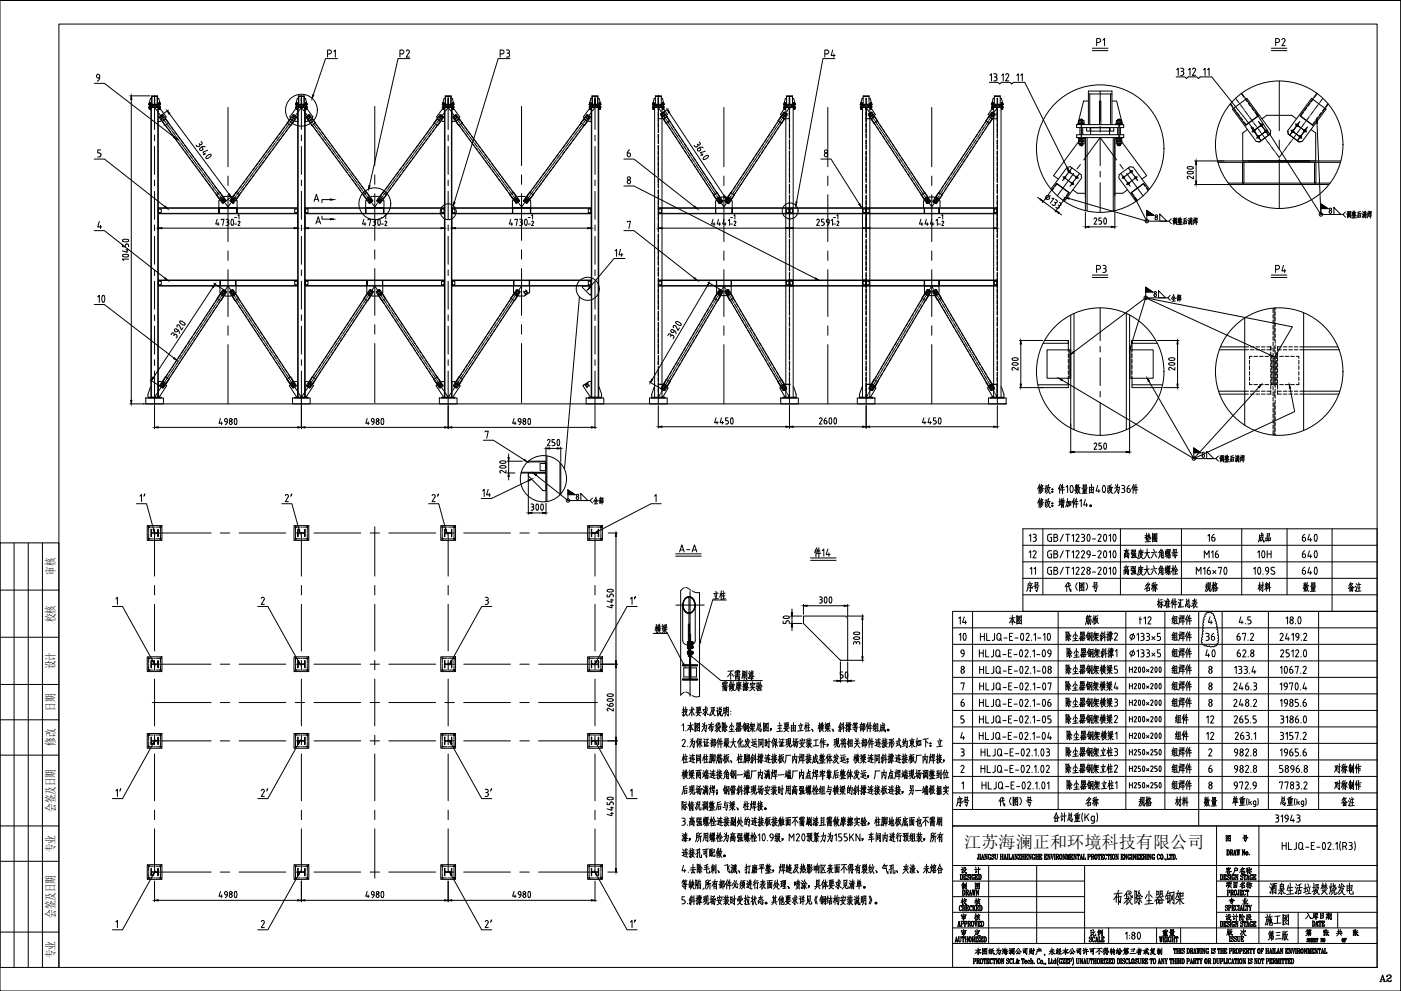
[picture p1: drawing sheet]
<svg xmlns="http://www.w3.org/2000/svg" width="594mm" height="420mm" viewBox="0 0 594 420" stroke-linecap="round" stroke-linejoin="round" font-family="sans-serif">
<defs><g id="words">
<text font-size="10.1" x="471" y="384.9">布袋除尘器钢架</text>
<g font-size="9.7">
<text x="37.7" y="130.9">10</text>
<text x="551" y="232.1">640</text>
<text x="529.5" y="239.2">10H</text>
<text x="551" y="239.2">640</text>
<text x="551" y="245.9">640</text>
<text x="402.9" y="274.1">10</text>
<text x="508.4" y="281.2">40</text>
</g>
<text font-size="8.8" x="537.3" y="380.6">酒泉生活垃圾焚烧发电</text>
<g font-size="8.4">
<text x="450.5" y="252.2">代（图）号</text>
<text x="535.2" y="393.3">施工图</text>
</g>
<g font-size="7.9">
<text x="475.5" y="238.1">高强度大六角螺母</text>
<text x="475.2" y="245.2">高强度大六角螺栓</text>
<text x="434.3" y="252.2">序号</text>
<text x="276.6" y="269.9">横梁</text>
<text x="450.8" y="273">除尘器钢架斜撑2</text>
<text x="451.2" y="280.1">除尘器钢架斜撑1</text>
<text x="495.7" y="280.1">组焊件</text>
<text x="450.8" y="287.2">除尘器钢架横梁5</text>
<text x="495.7" y="287.2">组焊件</text>
<text x="450.8" y="294.2">除尘器钢架横梁4</text>
<text x="495.7" y="294.2">组焊件</text>
<text x="495.7" y="322.1">组焊件</text>
<text x="450.8" y="329.1">除尘器钢架立柱2</text>
<text x="495.7" y="329.1">组焊件</text>
<text x="564.8" y="329.1">对称制作</text>
<text x="451.2" y="336.2">除尘器钢架立柱1</text>
<text x="495.7" y="336.2">组焊件</text>
<text x="564.8" y="336.2">对称制作</text>
<text x="404.3" y="343.3">序号</text>
<text x="422.3" y="342.9">代（图）号</text>
<text x="536.6" y="400">第三版</text>
</g>
<g font-size="7.5">
<text x="484.4" y="231.1">垫圈</text>
<text x="532.3" y="231.1">成品</text>
<text x="344.3" y="237.4">件14</text>
<text x="484" y="251.9">名称</text>
<text x="509.8" y="251.9">规格</text>
<text x="532.3" y="251.9">材料</text>
<text x="551.4" y="251.9">数量</text>
<text x="489.7" y="258.9">标准件汇总表</text>
<text x="426.9" y="266">本图</text>
<text x="459" y="266">筋板</text>
<text x="495.7" y="266">组焊件</text>
<text x="495.7" y="273">组焊件</text>
<text x="307.3" y="289.3">不需刷漆</text>
<text x="305.2" y="294.2">需做摩擦实验</text>
<text x="450.8" y="300.9">除尘器钢架横梁3</text>
<text x="495.7" y="300.9">组焊件</text>
<text x="450.8" y="308">除尘器钢架横梁2</text>
<text x="497.1" y="308">组件</text>
<text x="451.2" y="315">除尘器钢架横梁1</text>
<text x="497.1" y="315">组件</text>
<text x="450.8" y="322.1">除尘器钢架立柱3</text>
<text x="459.3" y="342.9">名称</text>
<text x="481.5" y="342.9">规格</text>
<text x="497.1" y="342.9">材料</text>
<text x="509.4" y="342.9">数量</text>
</g>
<text font-size="7.3" x="408.9" y="359.4">江苏海澜正和环境科技有限公司</text>
<g font-size="7.1">
<text x="570.4" y="251.9">备注</text>
<text x="300.9" y="255.4">立柱</text>
<text x="567.6" y="342.9">备注</text>
</g>
<g font-size="6.6">
<text x="168.3" y="25.4">P2</text>
<text x="418.4" y="35.6">13</text>
<text x="502.7" y="33.2">12</text>
<text x="264.6" y="67.7">6</text>
<text x="569.7" y="93.8">调整后满焊</text>
<text x="496" y="96.7">调整后满焊</text>
<text x="264.9" y="110.1" transform="rotate(-90 264.9 110.1)">14</text>
<text x="463.9" y="116.8">P3</text>
<text x="539.8" y="116.8">P4</text>
<text x="495.3" y="129.1">全部</text>
<text x="515.8" y="197.2">调整后满焊</text>
<text x="510.8" y="230.7">16</text>
<text x="286.8" y="235.3">A-A</text>
<text x="435" y="237.8">12</text>
<text x="509.4" y="237.8">M16</text>
<text x="510.1" y="272.7">36</text>
<text x="478" y="279.8">133*5</text>
<text x="521.8" y="293.9">246.3</text>
<text x="541.5" y="300.9">1985.6</text>
<text x="520.7" y="321.7">982.8</text>
<text x="541.5" y="321.7">1965.6</text>
<text x="520.7" y="328.8">982.8</text>
<text x="520.3" y="335.8">972.9</text>
<text x="539.8" y="350">31943</text>
<text x="552.4" y="391.2">入库日期</text>
<text x="412" y="406.4">本图纸为海澜公司财产，未经本公司许可不得转给第三者或复制</text>
</g>
<g font-size="6.2">
<text x="463.9" y="20.5">P1</text>
<text x="539.8" y="20.5">P2</text>
<text x="137.6" y="25.4">P1</text>
<text x="211" y="25.4">P3</text>
<text x="348.5" y="25.4">P4</text>
<text x="428.6" y="35.6" transform="rotate(-90 428.6 35.6)">12</text>
<text x="502.7" y="33.2" transform="rotate(-90 502.7 33.2)">13</text>
<text x="124.5" y="213.8" transform="rotate(-90 124.5 213.8)">2′</text>
<text x="187" y="213.8" transform="rotate(-90 187 213.8)">2′</text>
<text x="203.6" y="211.7">14</text>
<text x="250.5" y="214.8">全部</text>
<text x="435.3" y="230.7">13</text>
<text x="405.3" y="265.6">14</text>
<text x="481.9" y="265.6">t12</text>
<text x="524.2" y="265.6">4.5</text>
<text x="478" y="272.7">133*5</text>
<text x="541.5" y="272.7">2419.2</text>
<text x="521.8" y="300.6">248.2</text>
<text x="510.5" y="307.6">12</text>
<text x="522.1" y="307.6">265.5</text>
<text x="510.5" y="314.7">12</text>
<text x="541.5" y="314.7">3157.2</text>
<text x="114.3" y="339" transform="rotate(-90 114.3 339)">2′</text>
<text x="209.5" y="339" transform="rotate(-90 209.5 339)">3′</text>
<text x="518.6" y="358.1">图 号</text>
<text x="406.4" y="371.5">设 计</text>
<text x="518.6" y="371.8">客户名称</text>
<text x="518.6" y="377.8">项目名称</text>
<text x="406.4" y="378.2">制 图</text>
<text x="406.4" y="384.9">校 核</text>
<text x="209.5" y="394.4" transform="rotate(-90 209.5 394.4)">2′</text>
<text x="406.4" y="391.6">审 核</text>
<text x="518.6" y="391.6">设计阶段</text>
<text x="406.4" y="397.9">审 定</text>
<text x="491.8" y="397.9">重量</text>
<text x="518.9" y="397.9">版 次</text>
<text x="583.8" y="417.3">A2</text>
</g>
<g font-size="5.7">
<text x="513.6" y="33.2" transform="rotate(-90 513.6 33.2)">11</text>
<text x="520" y="384.5">专 业</text>
<text x="461.4" y="397.9">比例</text>
<text x="559.9" y="397.9">张</text>
</g>
<g font-size="5.3">
<text x="434.3" y="35.6" transform="rotate(-90 434.3 35.6)">11</text>
<text x="62.4" y="213.8" transform="rotate(-90 62.4 213.8)">1′</text>
<text x="439.9" y="244.8" transform="rotate(-90 439.9 244.8)">11</text>
<text x="270.2" y="257.5" transform="rotate(-90 270.2 257.5)">1′</text>
<text x="52.2" y="339" transform="rotate(-90 52.2 339)">1′</text>
<text x="270.2" y="394.4" transform="rotate(-90 270.2 394.4)">1′</text>
</g>
<g font-size="5.1">
<text x="23.3" y="243.8" transform="rotate(-90 23.3 243.8)">审核</text>
<text x="23.3" y="263.8" transform="rotate(-90 23.3 263.8)">校核</text>
<text x="23.3" y="283.8" transform="rotate(-90 23.3 283.8)">设计</text>
<text x="23.3" y="301.3" transform="rotate(-90 23.3 301.3)">日期</text>
<text x="23.3" y="316.3" transform="rotate(-90 23.3 316.3)">修改</text>
<text x="23.3" y="344.2" transform="rotate(-90 23.3 344.2)">会签及日期</text>
<text x="23.3" y="361.3" transform="rotate(-90 23.3 361.3)">专业</text>
<text x="23.3" y="389.2" transform="rotate(-90 23.3 389.2)">会签及日期</text>
<text x="23.3" y="406.3" transform="rotate(-90 23.3 406.3)">专业</text>
</g>
</g></defs>
<g fill="none" stroke="#000" stroke-width=".42">
<path d="M466.5 38.6v12.6M542.5 34.3v21.1M65.5 40.6v14.3M65.5 57.3v2.4M65.5 45.6l1.1 1.4M66.8 47.3l.3 .3M67.3 48l1.2 1.6M67.7 49.4l.3 .3M68.1 49.8l-.2 .1M68.1 49.9l.6 .8M68.2 49.6v.1M68.5 48.8l.3 .3"/>
<path d="M68.6 49.4l-.3 .2M68.7 49.3h.1M68.7 50.3l-.3 .2M68.7 49.9l.3 .3M68.9 49.3l.4 .4M69 49.1l-.1 .1M69.1 50l-.4 .2M69.2 50.5l1.2 1.6M69.2 49.9l-.1 .1M69.3 49.8l.3 .3M69.5 49.7l-.2 .2M70.6 52.5l.3 .2"/>
<path d="M71.1 53.1l1.2 1.6M72.5 55l.2 .3M73 55.6l1.2 1.6M74.4 57.5l.2 .4M74.8 58.2l1.2 1.6M96.7 45.6v25.1M118.5 58.2l-1.2 1.6M119 57.5l-.3 .4M120.4 55.6l-1.2 1.6M120.9 55l-.3 .3M122.3 53.1l-1.2 1.6M122.7 52.5l-.2 .2"/>
<path d="M123.9 49.7l-.1 .4M124.1 50.5l-1.1 1.6M124.2 49.7h-.1M124.2 49.9v.1M124.3 50l.3 .2M124.3 49.1l.2 .1M124.4 49.3l-.2 .3M124.5 49.1v.1M124.6 49.9l-.2 .3M124.6 49.3h.1M124.7 50.3h.1M124.8 49.4l.4 .3"/>
<path d="M124.8 48.8l-.2 .3M124.8 50.4l.2 .1M125.2 49.9l-.6 .8M125.3 49.8l.2 .1M125.6 49.4l-.2 .3M126 48l-1.2 1.6M126.5 47.3l-.2 .3M126.7 47l1.1-1.4 1.1 1.4M127.8 40.6v14.3M127.8 57.3v2.4M129.1 47.3l.2 .3M129.6 48l1.2 1.6"/>
<path d="M130 49.4l.2 .3M130.3 49.7v.1M130.3 49.9l.7 .8M130.8 48.8l.2 .3M130.8 50.4l-.2 .1M130.9 49.4l-.8 .5M130.9 50.3h.1M131 49.9l.2 .3M131 49.3h-.1M131.2 49.3l.3 .4M131.2 49.1l-.1 .1M131.3 50l-.3 .2"/>
<path d="M131.4 50.5l1.2 1.6M131.4 49.9v.1M131.7 49.7l-.2 .1 .3 .3M132.9 52.5l.2 .2M133.3 53.1l1.2 1.6M134.7 55l.3 .3M135.2 55.6l1.2 1.6M136.7 57.5l.2 .4M137.1 58.2l1.2 1.6M158.9 45.1v25.1M180.7 58.2l-1.2 1.6M181.2 57.5l-.2 .4"/>
<path d="M182.6 55.6l-1.2 1.6M183.1 55l-.3 .3M184.5 53.1l-1.2 1.6M185 52.5l-.3 .2M186.1 49.7l.2 .1-.2 .3M186.4 50.5l-1.2 1.6M186.4 49.7h.1M186.4 49.9v.1M186.5 50l.7 .5M186.6 49.1l.1 .1M186.7 49.3l-.3 .3M186.9 49.9l-.3 .3"/>
<path d="M186.9 49.3h.1M187 49.4l.5 .3M187.1 48.8l-.3 .3M187.7 49.9l-.8 .8M187.9 49.4l-.3 .3M188.3 48l-1.2 1.6M188.8 47.3l-.3 .3M189 47l1-1.4 1.1 1.4M190 40.6v14.3M190 57.3v2.4M191.3 47.3l.3 .3M191.8 48l1.2 1.6"/>
<path d="M192.2 49.4l.6 .8M192.7 49.6l-.3 .3M192.8 50.5l.2-.1 .3 .3M192.9 50.2l.1 .1M193 48.8l.3 .3M193.1 49.4l-.3 .2M193.2 49.3h.1M193.3 49.9l.2 .3M193.3 49.1l.1 .1M193.4 49.3l.4 .4M193.5 49.1l-.2 .1M193.6 50l-.5 .3"/>
<path d="M193.7 50.5l1.2 1.6M193.7 49.9l-.1 .1M194 49.7l.1 .4M195.1 52.5l.3 .2M195.6 53.1l1.2 1.6M197 55l.2 .3M197.5 55.6l1.2 1.6M198.9 57.5l.2 .4M199.3 58.2l1.2 1.6M221.1 45.1v25.1M243 58.2l-1.2 1.6M243.5 57.5l-.3 .4"/>
<path d="M244.9 55.6l-1.2 1.6M245.3 55l-.2 .3M246.8 53.1l-1.2 1.6M247.2 52.5l-.2 .2M248.4 49.7l.2 .2M248.5 49.8l-.2 .3M248.6 50.5l-1.2 1.6M248.6 49.7h.1M248.6 49.9l.1 .1M248.8 50l.7 .5M248.8 49.1l.2 .1M248.9 49.3l-.2 .3"/>
<path d="M249.1 49.9l-.2 .3M249.1 49.3h.1M249.3 49.4l.3 .2M249.3 48.8l-.3 .3M249.6 49.6l.1 .1M250 49.9l-.9 .8M250.1 49.4l-.2 .3M250.5 48l-1.2 1.6M251 47.3l-.3 .3M252.3 40.6v14.3M252.3 57.3v2.4M252.3 45.6l-1.1 1.4"/>
<path d="M279.1 40.4v14.2M279.1 57v2.4M279.1 45.6l1.4 2M280.3 48.2l.2 .4M280.6 48.7h-.2M280.7 48.7l.2 .4M280.7 47.9l.2 .4M280.8 48.5l-.1 .1M280.9 49.1l.1 .1M281 49.3l.2 .3M281.1 48.6l1.1 1.6M281.1 47.7l.6 .8"/>
<path d="M281.2 48.2l-.4 .3M281.6 48l-.4 .2M281.6 48.9l-.8 .5M281.8 48.6h.1M281.9 48.7l.2 .4M282 48.6l-.3 .3M282.4 50.6l.3 .3M282.9 51.2l1.1 1.7M284.2 53.2l.2 .4M284.6 53.9l1.1 1.6M286 55.9l.2 .3M286.4 56.6l1.1 1.6"/>
<path d="M287.7 58.5l.2 .3M288.1 59.2l1.1 1.6M307 45.6v25.1M325.8 59.2l-1.1 1.6M326.2 58.5l-.2 .3M327.5 56.6l-1.1 1.6M328 55.9l-.3 .3M329.3 53.9l-1.1 1.6M329.7 53.2l-.2 .4M331 51.2l-1.1 1.7M331.5 50.6l-.2 .3M331.9 48.6l.4 .3"/>
<path d="M332.1 48.7l-.2 .4M332.3 48.9l.4 .2M332.4 48l.2 .1M332.7 48.1v.1M332.7 49.2h.1M332.8 48.6l-1.1 1.6M332.8 48.2l.3 .3M332.8 47.7l-.7 .9M332.9 49.3l.2 .1M333 49.3l-.3 .3M333 49.1v.1M333.2 48.5l.3 .2"/>
<path d="M333.2 47.9l-.2 .4M333.3 48.7l-.2 .4M333.4 47.6l1.4-2v11.6M333.6 48.2l-.3 .5M334.8 59.6v2.4M351 45.6v25.1M367.3 59.6v2.4M368.4 48.2l.2 .4M368.6 47.6l-1.3-2v11.6M368.7 48.6v.1M368.8 48.7l.2 .4M368.9 47.9l.2 .4"/>
<path d="M368.9 48.5l-.4 .2M369 49.1l.1 .1M369.1 49.3l.3 .3M369.2 49.3l-.2 .1M369.3 48.6l1.1 1.6M369.3 47.7l.2 .3M369.3 48.2l-.4 .3M369.3 49.2h.1M369.5 48l.1 .1M369.6 48.2l.3 .4M369.7 48l-.3 .2M369.7 48.9l-.3 .2"/>
<path d="M370 48.7l.2 .4M370.2 48.6l-.4 .3M370.6 50.6l.2 .3M371 51.2l1.1 1.7M372.3 53.2l.2 .4M372.8 53.9l1 1.6M374.1 55.9l.2 .3M374.5 56.6l1.1 1.6M375.8 58.5l.2 .3M376.3 59.2l1.1 1.6M395.1 45.6v25.1M413.9 59.2l-1.1 1.6"/>
<path d="M414.4 58.5l-.3 .3M415.7 56.6l-1.1 1.6M416.1 55.9l-.2 .3M417.4 53.9l-1.1 1.6M417.8 53.2l-.2 .4M419.1 51.2l-1 1.7M419.6 50.6l-.2 .3M420 48.6v.5M420.3 48.8l.1 .1M420.5 48l.3 .2M420.5 48.9l.3 .2M420.6 48.2l-.4 .4"/>
<path d="M420.7 48l-.1 .1M420.8 49.2h.1M420.9 48.2l.3 .3M420.9 48.6l-1.1 1.6M420.9 47.7l-.2 .3M421 49.3l.2 .1M421 49.3l-.2 .3M421.1 49.1v.1M421.3 48.5l.3 .2M421.3 47.9l-.2 .4M421.4 48.7l-.2 .4M421.5 48.6l-.1 .1"/>
<path d="M421.6 47.6l1.3-2v11.6M421.8 48.2l-.2 .4M422.9 59.6v2.4M466.5 53.6v2.4M466.5 58.4v11.9M523.9 41.7l1.4 1.8M525.5 43.8l.2 .3M526 44.4l1.2 1.6M527.4 46.4l.2 .3M527.9 47l1.1 1.6M529.3 48.9l.2 .3M529.8 49.5l1.1 1.6"/>
<path d="M530.4 53.8l.2 .3M530.7 54.2l.3 .4M530.8 54.3l.2 .3M531 54.6l.1 .1M531.1 54.7h.1M531.1 54.7l.3 .4M531.2 51.4l.2 .4M531.2 54.8l.3 .4M531.4 55.6l-.5 .3M531.6 52.1l1.2 1.6M531.7 55.6l-.2-.3 .3 .4M531.8 55.7l.1 .1"/>
<path d="M531.9 55.3l-.5 .3M531.9 55.8l.2 .3M531.9 55.8l.3 .4M532 55.2h-.1M532.2 56.2h.1M532.2 56.2l.3 .4M532.3 56.3l.5 .8M532.5 54.8l-.5 .3M532.7 56.9l.3 .4M533 57.3l.2 .3M533 54.4l-.4 .3M533.1 54l.2 .3"/>
<path d="M533.1 57.4l.2 .3M533.3 58.3l-.4 .2M533.3 57.7l.1 .1M533.4 57.8l.2 .3M533.4 58.2h.1M533.4 54.1l-.3 .3M533.4 57.9l.3 .3M533.5 54.7l1.2 1.6M533.5 54.1h-.1M533.7 58.2v.1M533.7 51.5l.2 .2M533.7 58.3l.3 .3"/>
<path d="M533.8 58.4l1 1.3-.3-.3M533.8 57.9l-.3 .2M533.9 51.8l.3 .4M533.9 57.8h.1M533.9 53.8l-.3 .2M534 51.9l.3 .4M534.3 57.5l-.3 .2M534.3 52.3v.1M534.3 52.4l.3 .3M534.4 52.5l.6 .7M534.4 57.4h.1M534.4 53.4l-.4 .3"/>
<path d="M534.5 53.3h.1M534.8 53l.5 .7M534.8 57.2l-.3 .2M534.9 56.6l.3 .3M534.9 57v.1M534.9 53l-.3 .3M535.1 52.9l-.1 .1M535.3 56.8l-.3 .2M535.4 57.2l1.2 1.6M535.4 53.8l.1 .1M535.4 56.6v.1M535.5 53.9l.2 .3"/>
<path d="M535.5 54l.4 .4M535.5 52.6l-.4 .3M535.8 56.4l-.3 .2M535.9 54.4l.2 .3M535.9 54.5l.3 .4M535.9 56.3h.1M536.2 54.9h.1M536.2 54.9l.2 .3M536.3 55l.2 .3M536.5 55.3v.1M536.5 55.9l-.5 .3M536.5 55.4l.3 .4"/>
<path d="M536.7 55.5l.5 .8M536.8 59.1l.2 .3M536.9 55.6l-.4 .2M537 56l.3 .3M537.3 56.3v.1M537.3 59.8l1.2 1.5M537.3 56.4v.1M537.3 56.5l.3 .3M537.4 56.5l.6 .8-.2-.3M537.4 55.2l-.5 .4M542.5 59.4v4M547.5 55.2l.3 .3"/>
<path d="M547.5 56.5l-.6 .8M547.5 56.5l-.2 .3M547.6 59.8l-1.2 1.6M547.9 56l-.4 .5M547.9 55.5l.1 .1M548 55.9l-.3 .4M548 55.8v.1M548 59.1l-.2 .4M548 55.6l.3 .2M548.3 55.5l-.3 .3M548.3 55.4l-.3 .4M548.4 55.3l-.1 .1"/>
<path d="M548.4 55.9l.1 .1M548.6 56l.3 .2M548.6 55l-.2 .3M548.7 54.9l-.3 .3M548.7 54.9h.1M548.9 56.3l.5 .3M549 54.5l-.3 .4M549 54.4l-.2 .3M549.4 54l-.3 .4M549.4 52.6l.4 .3M549.4 53.9l-.2 .3M549.4 57.2l-1.1 1.6"/>
<path d="M549.4 56.6l.1 .1M549.5 53.8l-.1 .1M549.6 56.8l.3 .2M549.8 52.9l.1 .1M550 56.6l-.3 .3M550 57v.1M550 53l.3 .3M550.1 57.2l.3 .2M550.1 53l-.6 .8M550.3 53.3h.1M550.5 57.4h.1M550.5 53.4l.8 .6"/>
<path d="M550.5 52.5l-.5 .7M550.6 57.5l.4 .3M550.9 51.9l-.6 .8M550.9 51.9l-.2 .3M551 51.8l-.1 .1M551.1 58.4l-1 1.3 .2-.3M551.1 57.9l.3 .2M551.2 51.5l-.2 .2M551.3 54.7l-1.1 1.6M551.3 54.1h.1M551.5 57.9l-.6 .7M551.5 58.2l.5 .3"/>
<path d="M551.5 54.1l.3 .3M551.5 57.8l-.2 .3M551.6 57.7l-.1 .1M551.8 54l-.2 .4M551.9 57.4l-.3 .3M551.9 54.4l.4 .3M551.9 57.3l-.3 .3M551.9 57.2v.1M552 57.2h-.1M552 57.1l.2-.3-.2 .4M552.4 54.8v.1M552.5 54.9l.3 .2"/>
<path d="M552.6 56.3l-.3 .5M552.7 56.2l-.3 .4M552.7 56.2h.1M552.9 55.2h.1M553 55.8l-.3 .4M553 55.8l-.2 .3M553 55.3l.3 .2M553 55.7v.1M553.2 55.6l.2-.3-.4 .4M553.2 52.1l-1.1 1.6M553.4 55.5l.1 .1M553.6 55.6l.3 .3"/>
<path d="M553.7 51.5l-.2 .3M553.7 54.8l-.3 .4M553.8 54.7l-.2 .4M553.8 54.7h.1M554.1 54.3l-.3 .4M554.1 54.2l-.2 .4M554.2 54.2h-.1M554.4 53.8l-.2 .3M555.1 49.6l-1.2 1.5M555.6 48.9l-.2 .3M557 47l-1.2 1.6M557.5 46.4l-.3 .3"/>
<path d="M558.9 44.5l-1.2 1.6M559.4 43.8l-.3 .3M560.9 41.7l-1.3 1.8M65.5 62.1v11.9M65.5 76.3v2.4M76.3 60.1l.2 .3M76.8 60.7l1.1 1.6M78.1 62.7l.3 .3M78.6 63.3l1.2 1.6M80.1 65.2l.2 .3M80.5 65.8l1.2 1.6M81.9 67.8l.3 .3"/>
<path d="M82.4 68.4l1.2 1.6M83.8 70.3l.3 .4M84.3 71l1.2 1.6M85.7 72.9l.2 .3M86.2 73.5l1.1 1.6M87.6 75.4l.2 .3M88.1 76.1l1.1 1.6M89.5 78l.2 .3M90 78.6l1.1 1.6M96.7 74.7v4M103.4 78.6l-1.2 1.6M103.9 78l-.3 .3"/>
<path d="M105.3 76.1l-1.2 1.6M105.7 75.4l-.2 .3M107.2 73.5l-1.2 1.6M107.7 72.9l-.3 .3M109.1 71l-1.2 1.6M109.5 70.3l-.2 .4M111 68.4l-1.2 1.6M111.4 67.8l-.2 .3M112.8 65.8l-1.2 1.6M113.3 65.2l-.2 .3M114.7 63.3l-1.2 1.6M115.2 62.7l-.3 .3"/>
<path d="M116.6 60.7l-1.2 1.6M117.1 60.1l-.3 .3M127.8 62.1v11.9M127.8 76.3v2.4M138.5 60.1l.3 .3M139 60.7l1.2 1.6M140.4 62.7l.2 .3M140.9 63.3l1.2 1.6M142.3 65.2l.2 .3M142.7 65.8l1.2 1.6M144.2 67.8l.2 .3M144.7 68.4l1.1 1.6"/>
<path d="M146 70.3l.3 .4M146.5 71l1.2 1.6M148 72.9l.2 .3M148.4 73.5l1.2 1.6M149.8 75.4l.3 .3M150.3 76.1l1.2 1.6M151.7 78l.3 .3M152.2 78.6l1.2 1.6M158.9 74.2v3.9M165.7 78.6l-1.2 1.6M166.1 78l-.2 .3M167.6 76.1l-1.2 1.6"/>
<path d="M168 75.4l-.2 .3M169.4 73.5l-1.2 1.6M169.9 72.9l-.2 .3M171.3 71l-1.2 1.6M171.8 70.3l-.3 .4M173.2 68.4l-1.2 1.6M173.7 67.8l-.3 .3M175.1 65.8l-1.2 1.6M175.6 65.2l-.3 .3M177 63.3l-1.2 1.6M177.4 62.7l-.2 .3M178.9 60.7l-1.2 1.6"/>
<path d="M179.3 60.1l-.2 .3M190 62.1v11.9M190 76.3v2.4M200.8 60.1l.2 .3M201.3 60.7l1.1 1.6M202.6 62.7l.3 .3M203.1 63.3l1.2 1.6M204.6 65.2l.2 .3M205 65.8l1.2 1.6M206.4 67.8l.3 .3M206.9 68.4l1.2 1.6M208.3 70.3l.2 .4"/>
<path d="M208.8 71l1.2 1.6M210.2 72.9l.2 .3M210.7 73.5l1.1 1.6M212.1 75.4l.2 .3M212.6 76.1l1.1 1.6M214 78l.2 .3M214.4 78.6l1.2 1.6M221.1 74.2v3.9M227.9 78.6l-1.2 1.6M228.4 78l-.3 .3M229.8 76.1l-1.2 1.6M230.3 75.4l-.3 .3"/>
<path d="M231.7 73.5l-1.2 1.6M232.2 72.9l-.3 .3M233.6 71l-1.2 1.6M234 70.3l-.2 .4M235.5 68.4l-1.2 1.6M235.9 67.8l-.2 .3M237.3 65.8l-1.2 1.6M237.8 65.2l-.2 .3M239.2 63.3l-1.2 1.6M239.7 62.7l-.3 .3M241.1 60.7l-1.2 1.6M241.6 60.1l-.3 .3"/>
<path d="M252.3 62.1v11.9M252.3 76.3v2.4M279.1 61.8v11.9M279.1 76v2.4M289.4 61.2l.3 .3M289.9 61.8l1.1 1.7M291.2 63.8l.2 .4M291.6 64.5l1.1 1.7M292.9 66.5l.3 .3M293.4 67.1l1.1 1.7M294.7 69.1l.2 .4M295.1 69.8l1.1 1.7"/>
<path d="M296.5 71.8l.2 .3M296.9 72.4l1.1 1.7M298.2 74.4l.2 .4M298.6 75.1l1.1 1.7M299.9 77.1l.2 .3M300.4 77.8l1.1 1.6M301.7 79.7l.2 .4M307 74.7v4M312.3 79.7l-.3 .4M313.6 77.8l-1.1 1.6M314 77.1l-.2 .3M315.3 75.1l-1.1 1.7"/>
<path d="M315.8 74.4l-.3 .4M317 72.4l-1 1.7M317.5 71.8l-.2 .3M318.8 69.8l-1.1 1.7M319.2 69.1l-.2 .4M320.5 67.1l-1.1 1.7M321 66.5l-.2 .3M322.3 64.5l-1.1 1.7M322.7 63.8l-.2 .4M324.1 61.8l-1.1 1.7M324.5 61.2l-.2 .3M334.8 64.3v11.9"/>
<path d="M334.8 78.7v2.3M351 74.7v4M367.3 64.3v11.9M367.3 78.7v2.3M377.6 61.2l.2 .3M378 61.8l1.1 1.7M379.3 63.8l.3 .4M379.8 64.5l1.1 1.7M381.1 66.5l.2 .3M381.5 67.1l1.1 1.7M382.8 69.1l.2 .4M383.2 69.8l1.1 1.7"/>
<path d="M384.6 71.8l.2 .3M385 72.4l1.1 1.7M386.3 74.4l.2 .4M386.8 75.1l1.1 1.7M388.1 77.1l.2 .3M388.5 77.8l1.1 1.6M389.8 79.7l.2 .4M395.1 74.7v4M400.4 79.7l-.3 .4M401.7 77.8l-1.1 1.6M402.1 77.1l-.2 .3M403.4 75.1l-1.1 1.7"/>
<path d="M403.9 74.4l-.3 .4M405.2 72.4l-1.1 1.7M405.6 71.8l-.2 .3M406.9 69.8l-1.1 1.7M407.4 69.1l-.2 .4M408.7 67.1l-1.1 1.7M409.1 66.5l-.2 .3M410.4 64.5l-1.1 1.7M410.8 63.8l-.2 .4M412.2 61.8l-1.1 1.7M412.6 61.2l-.2 .3M422.9 64.3v11.9"/>
<path d="M422.9 78.7v2.3M450.8 76.3l-.3 .3M450.8 74.9l.3 .3M450.9 76.2h-.1M451.1 75.8l-.2 .3M451.2 75.6v.1M451.2 75.3h.1M451.4 75.4l.3 .2M451.5 75.3l-.2 .3M451.6 75.1v.1M451.7 75.6l.1 .1M451.9 75.7l.3 .2"/>
<path d="M451.9 74.8l-.2 .3M452 74.6v.1M452.2 76l.1 .1M452.3 74.3l-.3 .2M452.4 74.1l-.1 .1M452.4 76.1l.3 .2M452.7 73.7l-.3 .3M452.7 72.3l.5 .4M452.8 76.4v.1M452.9 76.5l.3 .2M453.1 73.2l-.4 .5M453.1 73.1v.1"/>
<path d="M453.3 72.7l.3 .3M453.3 76.8h.1M453.4 76.9l.3 .2M453.4 72.7l-.2 .3M453.5 72.6h.1M453.6 73l.1 .1M453.8 73.1l.8 .6M453.8 77.1l.1 .1M453.8 72.2l-.2 .3M453.9 72.1h.1M453.9 77.3l.8 .6M454 78.7l-.3 .3"/>
<path d="M454.1 78.5l-.1 .1M454.2 71.7l-.3 .3M454.3 71.6h-.1M454.5 78l-.3 .5M454.6 71.2l-.3 .3M454.7 73.8h.1M454.8 73.9l.3 .2M454.8 77.9h.1M454.8 77.5l-.3 .5M454.9 78l.4 .3M455.1 77.1l-.2 .4M455.2 74.2h.1"/>
<path d="M455.3 73.5l-7 9.5M455.3 74.3l.3 .2M455.5 76.6l-.3 .5M455.6 76.5h-.1M455.7 74.5l.1 .1M455.8 74.6l.3 .2M455.9 76.1l-.3 .3M456 76h-.1M456.2 74.9l.1 .1M456.3 75.6l-.3 .3M456.4 75.5h-.1M456.4 75l.4 .3"/>
<path d="M456.7 75l-.3 .4M456.9 75.4l.3 .2M457 74.6l-.2 .3M457.4 74.1l-.3 .4M457.5 74h.1M457.8 73.5l-.3 .4M458.1 69.7l-1.4 1.9M459.5 67.8l7-9.5 7 9.5M466.5 72.6v2.5M466.5 77.4v12.6M474.9 69.7l1.4 1.9M475.2 73.5l.3 .4"/>
<path d="M475.5 74h.1M475.6 74.1l.4 .4M476 74.6l.2 .3M476.2 75.4l-.4 .2M476.3 75h.1M476.4 75.1l.2 .3M476.7 75.5h.1M476.7 75l-.5 .3M476.8 75.6l.2 .3M477 76h.1M477.1 76.1l.3 .3M477.2 74.6l-.5 .4"/>
<path d="M477.3 74.5v.1M477.4 76.5h.1M477.5 76.6l.2 .4M477.7 74.3l-.3 .2M477.7 73.5l7 9.5M477.8 77v.1M477.8 74.2h.1M477.9 77.1l.7 1M478.1 78l-.4 .3M478.2 73.9l-.3 .2M478.2 77.9h.1M478.3 73.8h.1"/>
<path d="M478.5 71.2l.2 .3M478.6 78.1l.3 .4M478.7 71.6h.1M478.8 71.7l.3 .3M478.8 73.4l-.4 .3M478.9 78.5l.4 .5M479.1 72.1h.1M479.1 77.3l-.8 .6M479.2 72.2l.3 .3M479.2 73.1l-.3 .3M479.3 77.1l-.1 .1M479.3 73v.1"/>
<path d="M479.5 72.6h.1M479.6 72.7l.2 .3M479.6 76.9l-.3 .2M479.7 72.7l-.3 .3M479.8 72.6v.1M479.9 73.1v.1M480 73.2l.3 .5M480.1 76.5l-.4 .3M480.3 76.4l-.1 .1M480.3 72.3l-.4 .3M480.4 73.7l.2 .3M480.6 74.1l.1 .1"/>
<path d="M480.7 74.3l.2 .2M480.8 76l-.5 .3M481 74.6v.1M481.1 74.8l.2 .3M481.3 75.6l-.5 .3M481.4 75.1v.1M481.5 75.3l.2 .3M481.7 75.4l-.4 .2M481.8 75.6v.1M481.8 75.8l.4 .4M482.2 76.3l.3 .3M482.3 74.9l-.6 .4"/>
<path d="M538.7 61.7l.2 .3M539.2 62.3l1.1 1.6M540.6 64.2l.2 .4M541.1 64.9l1.3 1.8 1.4-1.8M542.5 67.4v21M544.3 64.3l-.3 .3M545.7 62.3l-1.2 1.6M546.1 61.7l-.2 .3M65.5 81.1v11.9M65.5 95.4v2.4M91.4 80.5l.2 .4M91.8 81.2l1.2 1.6"/>
<path d="M93.3 83.1l.2 .3M93.7 84.5l.2 .4M93.7 83.7l1.2 1.6M93.7 84.6l.3 .4M94 85l.1 .1M94 84.9l-.2 .1M94.1 85.1l.3 .5M94.1 84.8h.1M94.4 85.5v.1M94.5 85.6l.2 .4-.2-.4M94.5 85.6l-.2 .1M94.5 83.9l.2 .4"/>
<path d="M94.5 84l.3 .4 .2-.2M94.5 84.5l-.3 .3M94.6 85.4v.1M94.7 84.4l-.1 .1M94.8 84.4l.4 .5M95 85.2l-.3 .2M95.1 85.6l.3 .4M95.1 85v.1M95.2 84.9v.1M95.2 84.9l.3 .5M95.4 84.9l-.2 .1M95.6 86.3l1 1.4 1.1-1.4"/>
<path d="M96.7 82.6v19.8M97.9 84.9l.4 .2M98.2 85.6l-.2 .4M98.3 85.2l.3 .2M98.4 84.2l.2 .2M98.6 84.4l-.8 1M98.7 84.4l.4 .4M98.7 85.4l.1 .1M98.8 84l-.2 .4M98.8 85.6l.3 .1M98.9 83.9l-.3 .4M99.2 84.8h.1"/>
<path d="M99.3 84.9l.2 .1M99.4 85l-.8 1 .2-.4M99.6 84.6l-.2 .4M99.7 83.7l-1.2 1.6M99.7 84.5l-.3 .4M100.1 83.1l-.2 .3M101.5 81.2l-1.2 1.6M102 80.5l-.2 .4M127.8 81.1v11.9M127.8 95.4v2.4M153.6 80.5l.2 .4M154.1 81.2l1.1 1.6"/>
<path d="M155.5 83.1l.2 .3M155.9 84.5l.3 .4M156 83.7l1.1 1.6M156 84.6l.3 .4M156.3 85l.7 1-.2-.4M156.3 84.9l-.3 .1M156.4 84.8h-.1M156.7 83.9l.3 .4M156.8 85.6l-.3 .1M156.8 84.5l-.3 .3M156.8 84l1 1.4M156.9 85.4l-.1 .1"/>
<path d="M156.9 84.4l-.1 .1M157.2 84.2l-.2 .2M157.4 85.6l.2 .4M157.7 84.9l-.8 .5M157.9 86.3l1 1.4 1.1-1.4M158.9 82.1v19.8M160.2 84.9l.3 .2M160.5 85.6l-.3 .4M160.6 85.2l.3 .2M160.7 84.5l-.7 .9M160.7 84.2l.2 .2M160.7 84.5l-.3 .3"/>
<path d="M160.7 84.4v.1M160.8 84.4l-.1 .1M161 85.4v.1M161 84.4l.4 .4M161 84l-.2 .4M161.1 85.6l.2 .1M161.1 83.9l-.3 .4M161.5 84.8h.1M161.6 85l-.8 1 .3-.4M161.6 84.9l.2 .1M161.8 84.6l-.2 .4M161.9 83.7l-1.2 1.6"/>
<path d="M161.9 84.5l-.3 .4M162.3 83.1l-.2 .3M163.8 81.2l-1.2 1.6M164.3 80.5l-.3 .4M190 81.1v11.9M190 95.4v2.4M215.9 80.5l.2 .4M216.3 81.2l1.2 1.6M217.7 83.1l.3 .3M218.2 84.5l.2 .4M218.2 83.7l1.2 1.6M218.2 84.6l.3 .4"/>
<path d="M218.5 85l.1 .1M218.5 84.9l-.2 .1M218.6 85.1l.3 .5M218.6 85.1l.2 .3M218.7 84.8h-.1M218.9 85.5v.1M218.9 85.6l.3 .4-.2-.4M219 85.6l-.2 .1M219 83.9l.2 .4M219 84l.4 .5M219 84.5l-.3 .3M219.1 85.4v.1"/>
<path d="M219.2 84.4l-.1 .1M219.5 84.2l-.3 .2M219.6 85.6l.3 .4M219.6 84.8l-.2-.3 .4 .5M219.6 85l-.4 .4M219.8 85l.2 .4M219.9 84.9l-.2 .1M220.1 86.3l1 1.4M221.1 82.1v19.8M222.2 86.3l-1 1.4M222.5 85l-.2 .4M222.7 85.6l-.2 .4"/>
<path d="M222.7 85l.1 .1M222.8 85.2l.3 .2M222.9 84.2l.7 .6M222.9 84.5l-.5 .4M222.9 84.5l-.2 .3M223 84.4v.1M223.1 84.4l-.1 .1M223.2 85.4l.1 .1M223.3 84l-.2 .4M223.4 85.6l-.3 .4 .3-.4M223.4 85.6l.2 .1M223.4 83.9l-.3 .4"/>
<path d="M223.7 84.8h.1M223.7 85.1l-.3 .5M223.8 84.9l.2 .1M223.9 85l-.1 .1M224.1 83.7l-1.1 1.6M224.1 84.6l-.2 .4M224.2 84.5l-.3 .4M224.6 83.1l-.2 .3M226 81.2l-1.2 1.6M226.5 80.5l-.2 .4M252.3 81.1v11.9M252.3 95.4v2.4"/>
<path d="M279.1 80.8v11.9M279.1 95.1v2.4M279.1 99.9v11.9M302.1 80.4l1.1 1.6M303.4 82.4l.3 .3M303.9 83.1l1.1 1.6M304.4 84.8l.3 .5M304.7 85l-.2 .2M304.8 85.3l.2 .3M304.8 85h.1M305.1 85.7v.1M305.1 85.9l.3 .3"/>
<path d="M305.1 85.7l-.2 .2M305.2 85l.2 .4M305.2 84.7l-.3 .2M305.3 84.2l.3 .5M305.3 85.6l-.1 .1M305.4 84.6l-.1 .1M305.6 85.7l1.4 2 1.3-2M305.6 84.8l.3 .4M305.6 85.4l-.3 .2M305.6 84.4l-.2 .2M305.8 85.3h-.1M305.9 85.3l.3 .3"/>
<path d="M306.1 85.1l-.2 .2M307 82.6v19.8M308 85.3l-.2 .3M308.1 85.3l.5 .3M308.3 84.8l-.5 .3M308.4 84.6v.1M308.6 84.6l.9 .6M308.7 84.2l-.4 .2M308.7 85.6v.1M308.7 85l-.2 .4M308.8 85.9l-.2 .3M308.8 85.7l.2 .2"/>
<path d="M308.9 85.7v.1M309.2 85.3l-.3 .3M309.2 85.2v.1M309.5 84.8l-.2 .3M310 83.1l-1 1.6M310.5 82.4l-.2 .3M311.8 80.4l-1.1 1.6M334.8 83.4v11.9M334.8 97.7v2.4M351 82.6v19.8M367.3 83.4v11.9M367.3 97.7v2.4"/>
<path d="M390.2 80.4l1.1 1.6M391.5 82.4l.3 .3M392 83.1l1.1 1.6M392.6 84.8l.3 .5M392.8 85l-.2 .2M392.9 85.3l.2 .3M393.1 85.7l.1 .1M393.2 85.9l.3 .3M393.2 85.7l-.2 .2M393.3 85l.2 .4M393.3 84.7l-.4 .3M393.4 84.2l.6 .9"/>
<path d="M393.4 85.6l-.1 .1M393.4 84.6v.1M393.7 85.7l1.4 2 1.4-2M393.7 84.4l-.2 .2M393.9 85.3l-.5 .3M394.1 85.3l.2 .3M394.2 85.1l-.2 .1M395.1 82.6v19.8M396 85.1l.2 .1M396.1 85.3l-.2 .3M396.3 85.3l.4 .3M396.4 84.4l.9 .6"/>
<path d="M396.8 84.2l-.6 .9M396.8 85.6l.1 .1M396.9 85l-.2 .4M396.9 85.9l-.2 .3M396.9 85.7l.3 .2M397 85.7v.1M397.3 85.3l-.3 .3M397.4 85l.2 .2M397.6 84.8l-.3 .5M398.2 83.1l-1.1 1.6M398.6 82.4l-.2 .3M399.9 80.4l-1.1 1.6"/>
<path d="M422.9 83.4v11.9M422.9 97.7v2.4M65.5 100.2v11.9M65.5 114.4v2.4M65.5 119.2v11.9M96.7 106.4v4M96.7 114.3v19.9M127.8 100.2v11.9M127.8 114.4v2.4M127.8 119.2v11.9M158.9 105.9v4M158.9 113.9v19.8"/>
<path d="M190 100.2v11.9M190 114.4v2.4M190 119.2v11.9M221.1 105.9v4M221.1 113.9v19.8M252.3 100.2v11.9M252.3 114.4v2.4M252.3 119.2v11.9M279.1 114.1v2.4M279.1 118.9v11.9M307 106.4v4M307 114.3v19.9"/>
<path d="M334.8 102.4v11.9M334.8 116.8v2.3M351 106.4v4M351 114.3v19.9M367.3 102.4v11.9M367.3 116.8v2.3M395.1 106.4v4M395.1 114.3v19.9M422.9 102.4v11.9M422.9 116.8v2.3M65.5 133.5v2.4M65.5 138.3v11.9"/>
<path d="M84.7 139.4l-.2 .3M86 137.4l-1.1 1.6M86.5 136.7l-.3 .4M87.8 134.7l-1.1 1.7M88.2 134.1l-.2 .3M89.5 132.1l-1.1 1.6M90 131.4l-.3 .3M91.3 129.5l-1.1 1.6M91.7 128.8l-.2 .3M93 126.8l-1.1 1.6M93.5 126.1l-.2 .3M94.1 123.9l.2 .1-.3 .3"/>
<path d="M94.4 123.9l-.1 .1M94.4 124.1v.1M94.5 124.2l.5 .3M94.5 123.2l.4 .3M94.6 123.5l-.2 .3M94.7 123.4h.1M94.8 124.1l-1.1 1.7M95 122.9l-.3 .4M95 123.5l.2 .2M95.2 124.4l-.1 .1M95.2 123.5l-.2 .3M95.2 124.7l-.1-.2-.2 .4"/>
<path d="M95.3 123.8h.1M95.4 123.1l1.3-1.9 1.2 1.9M95.4 124l-.2 .4M95.5 123.9l.2 .1M95.5 123.9v.1M95.8 123.5l-.2 .3M96.7 138.2v4M97.5 123.5l.3 .3M97.8 123.9l.1 .1M97.9 123.9l-.2 .1M97.9 124l.2 .4M98 123.8h.1"/>
<path d="M98.1 123.5l.2 .3M98.2 124.4v.1M98.3 124.5l.2 .4M98.3 124.5l-.2 .2M98.4 122.9l.2 .4M98.4 123.5l-.3 .2M98.6 123.4l-.1 .1M98.6 124.1l1.1 1.7M98.6 123.4h.1M98.8 123.5l.3 .5M98.8 123.2l-.2 .2M98.8 124.2l-.4 .3"/>
<path d="M99 124.1l-.1 .1M99.1 124l.2 .3M99.3 123.9l-.2 .2M99.9 126.1l.2 .3M100.3 126.8l1.1 1.6M101.6 128.8l.3 .3M102.1 129.5l1.1 1.6M103.4 131.4l.2 .3M103.8 132.1l1.1 1.6M105.1 134.1l.3 .3M105.6 134.7l1.1 1.7M106.9 136.7l.2 .4"/>
<path d="M107.3 137.4l1.1 1.6M108.6 139.4l.2 .3M127.8 133.5v2.4M127.8 138.3v11.9M147 139.4l-.3 .3M148.3 137.4l-1.1 1.6M148.7 136.7l-.2 .4M150 134.7l-1.1 1.7M150.5 134.1l-.3 .3M151.8 132.1l-1.1 1.6M152.2 131.4l-.2 .3M153.5 129.5l-1.1 1.6"/>
<path d="M154 128.8l-.2 .3M155.3 126.8l-1.1 1.6M155.7 126.1l-.2 .3M156.3 123.9l.2 .2M156.5 124l-.2 .3M156.6 123.9l-.1 .1M156.6 124.1l.1 .1M156.7 124.2l.5 .3M156.8 123.2l.2 .2M156.8 123.5l-.2 .3M156.9 123.4h.1M157 124.1l-1.1 1.7"/>
<path d="M157.1 123.4v.1M157.2 123.5l.3 .2M157.2 122.9l-.2 .4M157.4 123.5l-.2 .3M157.4 124.4v.1M157.5 124.7l-.4 .2M157.6 123.8h.1M157.7 123.1l1.2-1.9 1.3 1.9M157.7 124l-.2 .4M157.7 123.9l.2 .1M157.8 123.9l-.1 .1M158 123.5l-.2 .3"/>
<path d="M158.9 137.7v3.9M159.8 123.5l.2 .3M160.1 123.9v.1M160.1 124l.3 .4M160.3 123.8l-.4 .2M160.4 123.5l.2 .3M160.4 124.4v.1M160.5 124.5l.2 .4M160.6 124.5l-.2 .2M160.6 122.9l.3 .4M160.7 123.5l-.4 .2M160.7 124.5h.1"/>
<path d="M160.8 124.1l1.1 1.7M160.9 123.4h.1M161 123.5l.3 .5M161.1 123.2l-.4 .3M161.1 124.2l-.3 .2M161.2 124.1v.1M161.3 124l.3 .3M161.5 123.9l-.2 .2M162.1 126.1l.2 .3M162.6 126.8l1.1 1.6M163.9 128.8l.2 .3M164.3 129.5l1.1 1.6"/>
<path d="M165.7 131.4l.2 .3M166.1 132.1l1.1 1.6M167.4 134.1l.2 .3M167.8 134.7l1.1 1.7M169.1 136.7l.2 .4M169.6 137.4l1 1.6M170.9 139.4l.2 .3M190 133.5v2.4M190 138.3v11.9M209.2 139.4l-.2 .3M210.5 137.4l-1.1 1.6M210.9 136.7l-.2 .4"/>
<path d="M212.3 134.7l-1.1 1.7M212.7 134.1l-.2 .3M214 132.1l-1.1 1.6M214.5 131.4l-.3 .3M215.8 129.5l-1.1 1.6M216.2 128.8l-.2 .3M217.5 126.8l-1.1 1.6M218 126.1l-.3 .3M218.6 123.9l.2 .2M218.7 124l-.2 .3M218.8 123.9v.1M218.9 124.1v.1"/>
<path d="M219 123.2l.2 .2M219 124.2l.5 .3M219.1 123.5l-.2 .3M219.3 124.1l-1.1 1.7M219.3 123.4l.1 .1M219.4 123.5l.4 .2M219.5 122.9l-.3 .4M219.7 124.4l-.1 .1M219.7 123.5l-.2 .3M219.8 124.7l-.2-.2-.2 .4M219.8 123.8h.1M219.9 124l-.2 .4"/>
<path d="M220 123.9l.2 .1M220 123.9v.1M220.3 123.5l-.3 .3M221.1 121.2l-1.2 1.9M221.1 137.7v3.9M222 123.5l.3 .3M222.3 123.9l.1 .1M222.4 123.9l-.2 .1M222.4 124l.2 .4M222.5 123.8h.1M222.7 124.4v.1M222.8 124.5l.2 .4"/>
<path d="M222.8 124.5l-.2 .2M222.9 122.9l.2 .4M223 124.5h-.1M223.1 123.4h.1M223.2 123.5l.4 .5M223.4 123.2l-.8 .5M223.4 124.2l-.4 .2M223.5 124.1l-.1 .1M223.8 123.9v.4M252.3 133.5v2.4M252.3 138.3v11.9M279.1 133.2v2.4"/>
<path d="M279.1 138v11.9M296 139.8l-1 1.7M296.4 139.1l-.2 .3M297.6 137.1l-1 1.7M298 136.4l-.1 .3M299.3 134.3l-1.1 1.8M299.6 133.6l-.1 .4M300.9 131.6l-1.1 1.7M301.3 130.9l-.2 .4M302.5 128.9l-1 1.7M302.9 128.2l-.2 .3M304.1 126.1l-1 1.7"/>
<path d="M304.5 125.4l-.2 .4M304.6 123.8l.3 .2M304.9 123.7l-.3 .5M304.9 124h.1M305.1 123.1l.3 .2M305.1 124l.3 .2M305.2 123.2l-.2 .5M305.5 122.8l-.2 .3M305.5 123.4l.3 .2M305.5 124.3h.1M305.6 124.4l.3 .1M305.7 123.4l-1 1.7"/>
<path d="M305.8 124.2l-.3 .6M305.9 123.6l.1 .1M306 123.7l.3 .1M306.1 123.7l-.3 .5M306.1 122.7l-.2 .4M306.3 122.4l.7-1.2 .6 1.2M306.4 123.3l-.2 .3M307 138.2v4M307.6 123.3l.2 .3M307.7 123.8l.5 .5M307.8 122.7l.2 .4M308.2 123.4l1 1.7"/>
<path d="M308.2 124.4l.2 .4M308.4 122.8l.3 .3M308.4 123.4l-.4 .3M308.6 123.3h-.1M308.8 123.3l.2 .4M308.9 123.1l-.2 .2M309 124l-.9 .5M309 123.7l.3 .5M309.3 123.8l-.2 .2M309.5 125.4l.1 .4M309.8 126.1l1.1 1.7M311.1 128.2l.1 .3"/>
<path d="M311.4 128.9l1.1 1.7M312.7 130.9l.2 .4M313.1 131.6l1 1.7M314.3 133.6l.2 .4M314.7 134.3l1 1.8M315.9 136.4l.2 .3M316.3 137.1l1 1.7M317.5 139.1l.2 .3M317.9 139.8l1 1.7M334.8 121.5v11.9M334.8 135.8v2.4M351 138.2v4"/>
<path d="M367.3 121.5v11.9M367.3 135.8v2.4M384.1 139.8l-.9 1.7M384.6 139.1l-.3 .3M385.8 137.1l-1 1.7M386.2 136.4l-.2 .3M387.4 134.3l-1 1.8M387.8 133.6l-.2 .4M389 131.6l-1 1.7M389.4 130.9l-.2 .4M390.6 128.9l-1 1.7M391 128.2l-.2 .3"/>
<path d="M392.2 126.1l-1 1.7M392.6 125.4l-.2 .4M392.8 123.8l.2 .2M393 123.7l-.2 .5M393.1 124l.4 .2M393.2 123.1l-.1 .6M393.5 123.3h.1M393.6 122.8l-.2 .3M393.6 123.4l.4 .2M393.6 124.3l.4 .2M393.8 123.4l-1 1.7M393.9 124.2l-.3 .6"/>
<path d="M394 123.6l.1 .1M394.2 123.7l.2 .1M394.2 123.7l-.2 .5M394.2 122.7l-.2 .4M394.4 122.4l.7-1.2 .6 1.2M394.5 123.3l-.2 .3M395.1 138.2v4M395.7 123.3l.2 .3M395.9 123.7l.1 .1M395.9 122.7l.3 .4M396 123.8l.2 .4M396.2 123.6l-.4 .2"/>
<path d="M396.3 124.2v.1M396.4 124.4l.2 .4M396.4 123.4l1 1.7M396.4 124.4l-.2 .1M396.6 122.8l.2 .3M396.6 123.4l-.4 .2M396.7 123.3h-.1M397 123.1l.4 1.1M397.1 124l-.6 .3M397.4 123.8l-.2 .2M397.6 125.4l.2 .4M398 126.1l1 1.7"/>
<path d="M399.2 128.2l.2 .3M399.6 128.9l1 1.7M400.8 130.9l.2 .4M401.2 131.6l1 1.7M402.4 133.6l.2 .4M402.8 134.3l1 1.8M404 136.4l.2 .3M404.4 137.1l1 1.7M405.6 139.1l.2 .3M406 139.8l1 1.7M422.9 121.5v11.9M422.9 135.8v2.4"/>
<path d="M466.5 130.5v13.9M540.3 130.6v13.8M65.5 152.5v2.4M65.5 157.3v14.3M72.1 158.6l-1.1 1.6M72.5 157.9l-.2 .3M73.8 156l-1.1 1.6M74.2 155.3l-.2 .3M75.5 153.3l-1 1.6M76 152.6l-.2 .4M77.3 150.6l-1.1 1.7M77.7 150l-.2 .3"/>
<path d="M79 148l-1.1 1.6M79.5 147.3l-.3 .4M80.8 145.3l-1.1 1.7M81.2 144.7l-.2 .3M82.5 142.7l-1.1 1.7M83 142l-.2 .4M84.3 140l-1.1 1.7M96.7 146.1v25.1M109.1 140l1.1 1.7M110.4 142l.2 .4M110.8 142.7l1.1 1.7M112.1 144.7l.3 .3"/>
<path d="M112.6 145.3l1.1 1.7M113.9 147.3l.2 .4M114.3 148l1.1 1.6M115.6 150l.2 .3M116.1 150.6l1 1.7M117.4 152.6l.2 .4M117.8 153.3l1.1 1.6M119.1 155.3l.2 .3M119.5 156l1.1 1.6M120.9 157.9l.2 .3M121.3 158.6l1.1 1.6M127.8 152.5v2.4"/>
<path d="M127.8 157.3v14.3M134.3 158.6l-1.1 1.6M134.7 157.9l-.2 .3M136.1 156l-1.1 1.6M136.5 155.3l-.2 .3M137.8 153.3l-1.1 1.6M138.2 152.6l-.2 .4M139.5 150.6l-1.1 1.7M140 150l-.3 .3M141.3 148l-1.1 1.6M141.7 147.3l-.2 .4M143 145.3l-1.1 1.7"/>
<path d="M143.5 144.7l-.2 .3M144.8 142.7l-1.1 1.7M145.2 142l-.2 .4M146.5 140l-1 1.7M158.9 145.6v25.2M171.3 140l1.1 1.7M172.6 142l.2 .4M173.1 142.7l1.1 1.7M174.4 144.7l.2 .3M174.8 145.3l1.1 1.7M176.1 147.3l.3 .4M176.6 148l1.1 1.6"/>
<path d="M177.9 150l.2 .3M178.3 150.6l1.1 1.7M179.6 152.6l.2 .4M180 153.3l1.1 1.6M181.4 155.3l.2 .3M181.8 156l1.1 1.6M183.1 157.9l.2 .3M183.6 158.6l1.1 1.6M190 152.5v2.4M190 157.3v14.3M196.6 158.6l-1.1 1.6M197 157.9l-.2 .3"/>
<path d="M198.3 156l-1.1 1.6M198.7 155.3l-.2 .3M200 153.3l-1.1 1.6M200.5 152.6l-.3 .4M201.8 150.6l-1.1 1.7M202.2 150l-.2 .3M203.5 148l-1.1 1.6M204 147.3l-.2 .4M205.3 145.3l-1.1 1.7M205.7 144.7l-.2 .3M207 142.7l-1 1.7M207.5 142l-.2 .4"/>
<path d="M208.8 140l-1.1 1.7M221.1 145.6v25.2M252.3 152.5v2.4M252.3 157.3v14.3M279.1 152.2v2.4M279.1 157v14.2M284.7 159l-1 1.7M285.2 158.3l-.3 .3M286.3 156.2l-.9 1.7M286.8 155.5l-.2 .4M288 153.5l-1 1.7M288.4 152.8l-.2 .3"/>
<path d="M289.6 150.7l-1 1.7M290 150.1l-.2 .3M291.2 148l-1 1.7M291.6 147.3l-.2 .4M292.8 145.3l-1 1.7M293.2 144.6l-.2 .3M294.4 142.5l-1 1.7M294.8 141.9l-.2 .3M307 146.1v25.1M319.1 141.9l.2 .3M319.5 142.5l1 1.7M320.7 144.6l.2 .3"/>
<path d="M321.1 145.3l1.1 1.7M322.3 147.3l.2 .4M322.7 148l1.1 1.7M323.9 150.1l.2 .3M324.4 150.7l1 1.7M325.5 152.8l.3 .3M326 153.5l1 1.7M327.2 155.5l.2 .4M327.6 156.2l1 1.7M328.8 158.3l.2 .3M329.2 159l1 1.7M334.8 140.5v11.9"/>
<path d="M334.8 154.9v2.3M334.8 159.6v11.6M351 146.1v25.1M367.3 140.5v11.9M367.3 154.9v2.3M367.3 159.6v11.6M372.9 159l-1 1.7M373.3 158.3l-.2 .3M374.5 156.2l-1 1.7M374.9 155.5l-.2 .4M376.1 153.5l-1 1.7M376.5 152.8l-.2 .3"/>
<path d="M377.7 150.7l-1 1.7M378.1 150.1l-.2 .3M379.3 148l-1 1.7M379.7 147.3l-.2 .4M380.9 145.3l-1 1.7M381.3 144.6l-.2 .3M382.5 142.5l-.9 1.7M382.9 141.9l-.2 .3M395.1 146.1v25.1M407.2 141.9l.3 .3M407.6 142.5l1 1.7M408.9 144.6l.2 .3"/>
<path d="M409.2 145.3l1.1 1.7M410.5 147.3l.2 .4M410.8 148l1.1 1.7M412.1 150.1l.2 .3M412.5 150.7l1 1.7M413.7 152.8l.2 .3M414.1 153.5l1 1.7M415.3 155.5l.2 .4M415.7 156.2l1 1.7M416.9 158.3l.2 .3M417.3 159l1 1.7M422.9 140.5v11.9"/>
<path d="M422.9 154.9v2.3M422.9 159.6v11.6M466.5 146.9v2.3M466.5 151.6v11.9M540.3 146.9v2.3M540.3 151.6v11.9M66.8 166.5l-1.3 1.9M67.2 165.9l-.2 .3M68.1 163.3l.7 .5M68.2 163.5l-.2 .3M68.3 163.4h-.1M68.5 163.9l-1.1 1.7"/>
<path d="M68.5 162.6l.2 .2M68.6 162.9l-.3 .4M68.8 162.8l.1 .1M68.9 162.4l-.2 .4M68.9 163.9h.1M69 162.9l.7 .5M69 163.2l-.3 .4M69.1 163.9v.1M69.3 164.1l-.5 .3M69.4 163.5l-.2 .4M69.5 163.4h-.1M69.8 163l-.3 .3"/>
<path d="M70.3 161.2l-1.1 1.7M70.7 160.6l-.2 .3M122.6 160.6l.3 .3M123.1 161.2l1.1 1.7M123.6 163l.3 .4M123.9 163.3l-.2 .1M124 163.5l.2 .4M124.1 164.1l.4 .3M124.2 163.9v.1M124.4 163.2l.2 .4M124.4 162.9l-.4 .3M124.4 162.4l.3 .4"/>
<path d="M124.5 163.9h-.1M124.5 162.8v.1M124.7 162.9l.3 .4M124.8 163.9l1.1 1.7M124.8 162.6l-.2 .2M125 163.5l-.5 .3M125.1 163.4h.1M125.1 163.5l.3 .3M125.3 163.3l-.2 .1M126.1 165.9l.2 .3M126.5 166.5l1.3 1.9 1.2-1.9M129.5 165.9l-.2 .3"/>
<path d="M130.3 163.3l.4 .2M130.4 163.5l-.2 .3M130.8 163.6l.3 .2M130.8 162.6l.3 .3M130.8 163.9l-1.1 1.7M130.9 162.9l-.4 .5M131.1 162.4l-.2 .4M131.1 163.9l.4 .2M131.2 162.9l.3 .3M131.2 163.2l-.2 .4M131.3 164l-.2 .4M131.4 163.9l-.1 .1"/>
<path d="M131.6 163.5l-.2 .4M131.6 163.2h.1M131.7 163.3l.3 .1M132 163l-.3 .4M132.5 161.2l-1.1 1.7M133 160.6l-.2 .3M184.9 160.6l.2 .3M185.3 161.2l1.1 1.7M185.8 163l.3 .3M186.1 163.3l-.2 .1M186.1 163.4h.1M186.2 163.5l.3 .5"/>
<path d="M186.4 164.1l.4 .3M186.6 163.2l.2 .4M186.6 162.9l-.4 .3M186.7 162.4l.4 .2M186.7 163.9h-.1M186.8 162.8l-.1 .1M186.9 162.9l.6 .4M187 163.9l1.1 1.7M187.2 163.5l-.4 .3M187.4 163.5l.2 .3M188.3 165.9l.3 .3M188.8 166.5l1.2 1.9 1.3-1.9"/>
<path d="M191.7 165.9l-.2 .3M192.6 163.3l.4 .2M193 163.6l.3 .2M193 163.9l-1.1 1.7M193 162.6l.3 .2M193.1 162.9l-.6 .9M193.3 162.8l.1 .1M193.4 163.9h.1M193.4 162.4l-.2 .4M193.5 163.2l-.2 .4M193.5 162.9l.3 .3M193.5 164l-.2 .4"/>
<path d="M193.5 164l.3 .1M193.8 163.2h.1M193.9 163.5l-.3 .5M194 163.3l.2 .1M194.2 163l-.3 .4M194.8 161.2l-1.1 1.7M195.2 160.6l-.2 .3M248.1 163l.2 .3M248.4 163.4h.1M248.5 163.5l.3 .5M248.6 164.1l.4 .3M248.9 162.9l-.8 .5"/>
<path d="M248.9 162.4l.4 .2M249 163.9h-.1M249 162.8v.1M249.2 162.9h.1M249.3 163l.5 .3M249.5 163.5l-.5 .3M249.6 163.5l.3 .3M279.9 167.2l-.7 1.1M280.3 166.5l-.2 .3M280.7 164.5l.9 .5M280.8 164.6l-.2 .4M280.9 164.5h-.1"/>
<path d="M281.1 163.7l.4 .3M281.1 164.1l-.2 .3M281.2 164h.1M281.5 163.5l-.2 .4M281.5 164.4l-1 1.7M281.5 164l.4 .2M281.7 165.1l-.2 .4M281.7 165l.2 .2M281.8 165l-.1 .1M281.9 163.7l-.2 .4M281.9 164.3h.1M282.1 164.3l.2 .2"/>
<path d="M282.3 164l-.5 .9M283.1 161.7l-1 1.7M283.5 161l-.2 .3M330.4 161l.2 .3M330.8 161.7l1 1.7M331.6 164l.3 .5M331.9 164.3l-.3 .2M331.9 164.6l.2 .3M332 163.7l.2 .4M332.2 165v.1M332.3 165.1l.2 .4M332.3 165l-.3 .2"/>
<path d="M332.4 164.4l1 1.7M332.5 163.5l.3 .2M332.5 163.9l-.6 .4M332.7 164h.1M332.8 164.1l.2 .3M333 164.6l-.7 .4M333 164.5h.1M333.2 164.5l.1 .5M333.6 166.5l.2 .3M334 167.2l.7 1.1M368 167.2l-.6 1.1M368.4 166.5l-.2 .3"/>
<path d="M368.8 164.5l.2 .1M368.9 164.6l-.2 .4M369 164.5h.1M369.1 164.6l.6 .4M369.2 163.7l.2 .2M369.3 164.1l-.2 .3M369.4 164h-.1M369.5 163.9l.1 .1M369.6 163.5l-.2 .4M369.7 164.4l-1.1 1.7M369.7 164l.3 .2M369.8 165.1l-.2 .4"/>
<path d="M369.8 165l.2 .2M369.9 165l-.1 .1M370 163.7l-.2 .4M370.1 164.3h.1M370.1 164.6l-.2 .3M370.2 164.5h.1M370.2 164.3l.2 .2M370.5 164l-.3 .4M371.3 161.7l-1.1 1.7M371.6 161l-.1 .3M418.5 161l.2 .3M418.9 161.7l1 1.7"/>
<path d="M419.7 164l.2 .4M420 164.5h.1M420.1 164.6l.1 .3M420.1 164.3l-.4 .2M420.1 163.7l.2 .4M420.3 165v.1M420.4 165.1l.2 .4M420.4 165l-.2 .2M420.5 164.4l1.1 1.7M420.6 163.5l.4 .2M420.7 163.9l-.5 .3M420.8 164h.1"/>
<path d="M420.9 164.1l.2 .3M421.2 164.5h.1M421.3 164.6l.2 .4M421.4 164.5l-.9 .5M421.8 166.5l.1 .3M422.1 167.2l.7 1.1M466.5 165.9v2.4M466.5 170.6v14M540.3 165.9v2.4M540.3 170.6v13.9M63 226.6v1.9h1.9M63 225.8v.4"/>
<path d="M64.9 223.5h-1.9v1.9M65.4 228.5h.3M65.4 223.5h.3M66.2 223.5h1.8v1.9M68 226.6v1.9h-1.8M68 225.8v.4M89.5 226h-24v18.3M93.4 226h4M101.4 226h19.8M125.2 226h4M125.3 226.6v1.9h1.9M125.3 225.8v.4"/>
<path d="M127.2 223.5h-1.9v1.9M127.6 228.5h.4M127.6 223.5h.4M127.8 226v18.3M128.4 223.5h1.9v1.9M130.3 226.6v1.9h-1.9M130.3 225.8v.4M133.1 226h19.9M156.9 226h4M158.9 223.4v20.9M164.9 226h19.8M187.5 226.6v1.9h1.9"/>
<path d="M187.5 225.8v.4M188.7 226h4M189.4 223.5h-1.9v1.9M189.9 228.5h.3M189.9 223.5h.3M190 226v18.3M190.6 223.5h1.9v1.9M192.5 226.6v1.9h-1.9M192.5 225.8v.4M196.6 226h19.9M220.4 226h4M228.4 226h23.9v18.3"/>
<path d="M249.8 226.6v1.9h1.9M249.8 225.8v.4M251.7 223.5h-1.9v1.9M252.1 228.5h.4M252.1 223.5h.4M252.9 223.5h1.9v1.9M254.8 226.6v1.9h-1.9M254.8 225.8v.4M65.5 248.2v4M65.5 256.2v19.8M127.8 248.2v4M127.8 256.2v19.8"/>
<path d="M158.9 248.2v4M158.9 256.2v19.8M190 248.2v4M190 256.2v19.8M252.3 248.2v4M252.3 256.2v19.8M286.6 256.5h.7M287.5 256.5h.1M287.8 256.5h.8M288.8 256.5h.1M289.1 256.5h.8M290 256.5h.2"/>
<path d="M290.3 256.5h.8M291.3 256.5h.1M291.6 256.5h.8M292.1 252.9v.4M292.1 253.5v.2M292.1 253.8v.8M292.1 254.8v.1M292.1 255.1v.8M292.1 256v.2M292.1 256.4v.7M292.1 257.3v.2M292.1 257.6v.8"/>
<path d="M292.1 258.6v.1M292.1 258.9v.8M292.1 259.8v.2M292.6 256.5h.1M292.6 250.7v1.1M292.6 251.9v.2M292.6 252.3v.7M292.6 253.2v.2M292.6 253.5v.8M292.6 254.5v.1M292.6 254.8v.8M292.6 255.7v.2"/>
<path d="M292.6 256.1v.7M292.6 257v.2M292.6 257.3v.8M292.6 258.3v.1M292.6 258.6v.8M292.6 259.5v.2M292.6 259.9v.7M292.9 256.5h.8M293.8 256.5h.2M294.1 256.5h.8M295.1 256.5h.1M295.4 256.5h.8"/>
<path d="M296.4 256.5h.1M296.7 256.5h.8M297.6 256.5h.2M297.9 256.5h.7M64.9 279.1h-1.9v1.9M65.4 279.1h.3M65.5 280v4M66.2 279.1h1.8v1.9M127.2 279.1h-1.9v1.9M127.6 279.1h.4M127.8 280v4M128.4 279.1h1.9v1.9"/>
<path d="M158.9 280v4M189.4 279.1h-1.9v1.9M189.9 279.1h.3M190 280v4M190.6 279.1h1.9v1.9M251.7 279.1h-1.9v1.9M252.1 279.1h.4M252.3 280v4M252.9 279.1h1.9v1.9M292.1 260.2v.7M292.1 261.1v.2M292.1 261.5v.7"/>
<path d="M292.1 262.4v.2M292.1 262.7v.8M292.1 263.7v.1M292.1 264v.8M292.1 264.9v.2M292.1 265.3v.7M292.1 266.2v.2M292.1 266.5v.8M292.1 267.5v.1M292.1 267.8v.8M292.1 268.7v.2M292.1 269.1v.7"/>
<path d="M292.1 270v.2M292.1 270.3v.8M292.1 271.3v.1M292.1 271.6v.8M292.1 272.5v.2M292.1 272.9v.7M292.1 273.8v.2M292.1 274.2v.7M292.1 275.1v.2M292.1 275.4v.8M292.1 276.4v.1M292.1 276.7v.8"/>
<path d="M292.1 277.6v.2M292.1 278v.3M292.6 260.8v.2M292.6 261.2v.7M292.6 262.1v.2M292.6 262.4v.8M292.6 263.4v.1M292.6 263.7v.8M292.6 264.6v.2M292.6 265v.7M292.6 265.9v.2M292.6 266.2v.8"/>
<path d="M292.6 267.2v.1M292.6 267.5v.8M292.6 268.4v.2M292.6 268.8v.7M292.6 269.7v.2M292.6 270v.8M292.6 271v.1M292.6 271.3v.8M292.6 272.2v.2M292.6 272.6v.7M292.6 273.5v.2M292.6 273.9v.7"/>
<path d="M292.6 274.8v.2M292.6 275.1v.8M292.6 276.1v.1M292.6 276.4v.8M292.6 277.3v.2M292.6 277.7v.7M292.6 278.6v.2M292.6 278.9v.8M292.6 279.9v.1M63 282.2v1.9h1.9M63 281.4v.4M64.6 297.9h24.9"/>
<path d="M65.4 284.1h.3M65.5 287.9v19.9M65.5 281.6h24M68 281.4v.4M68 282.2v1.9h-1.8M93.4 281.6h4M93.4 297.9h4M101.4 281.6h19.8M101.4 297.9h19.8M125.2 281.6h4M125.2 297.9h4M125.3 282.2v1.9h1.9"/>
<path d="M125.3 281.4v.4M127.6 284.1h.4M127.8 287.9v19.9M130.3 281.4v.4M130.3 282.2v1.9h-1.9M133.1 281.6h19.9M133.1 297.9h19.9M156.9 281.6h4M156.9 297.9h4M158.9 287.9v19.9M164.9 281.6h19.8M164.9 297.9h19.8"/>
<path d="M187.5 282.2v1.9h1.9M187.5 281.4v.4M188.7 281.6h4M188.7 297.9h4M189.9 284.1h.3M190 287.9v19.9M192.5 281.4v.4M192.5 282.2v1.9h-1.9M196.6 281.6h19.9M196.6 297.9h19.9M220.4 281.6h4M220.4 297.9h4"/>
<path d="M228.4 281.6h23.9M228.4 297.9h24.9M249.8 282.2v1.9h1.9M249.8 281.4v.4M252.1 284.1h.4M252.3 287.9v19.9M254.8 281.4v.4M254.8 282.2v1.9h-1.9M292.6 280.2v.8M292.6 281.1v.2M292.6 281.5v.7M292.6 282.4v.2"/>
<path d="M292.6 282.7v.8M292.6 283.7v.1M292.6 284v.8M292.6 284.9v.2M292.6 285.3v.7M292.6 286.2v.2M292.6 286.6v.7M292.6 287.5v.2M292.6 287.8v.8M292.6 288.8v.1M292.6 289.1v.8M292.6 290v.2"/>
<path d="M292.6 290.4v.7M292.6 291.3v.2M292.6 291.6v.8M292.6 292.6v.1M292.6 292.9v.8M292.6 293.8v.2M292.6 294.2v1M63 314.7v1.9h1.9M63 313.9v.4M64.9 311.6h-1.9v1.9M65.4 316.6h.3M65.4 311.6h.3"/>
<path d="M65.5 311.7v4M65.5 319.7v19.8M65.5 314.1h24M66.2 311.6h1.8v1.9M68 313.9v.4M68 314.7v1.9h-1.8M93.4 314.1h4M101.4 314.1h19.8M125.2 314.1h4M125.3 314.7v1.9h1.9M125.3 313.9v.4M127.2 311.6h-1.9v1.9"/>
<path d="M127.6 316.6h.4M127.6 311.6h.4M127.8 311.7v4M127.8 319.7v19.8M128.4 311.6h1.9v1.9M130.3 313.9v.4M130.3 314.7v1.9h-1.9M133.1 314.1h19.9M156.9 314.1h4M158.9 311.7v4M158.9 319.7v19.8M164.9 314.1h19.8"/>
<path d="M187.5 314.7v1.9h1.9M187.5 313.9v.4M188.7 314.1h4M189.4 311.6h-1.9v1.9M189.9 316.6h.3M189.9 311.6h.3M190 311.7v4M190 319.7v19.8M190.6 311.6h1.9v1.9M192.5 313.9v.4M192.5 314.7v1.9h-1.9M196.6 314.1h19.9"/>
<path d="M220.4 314.1h4M228.4 314.1h23.9M249.8 314.7v1.9h1.9M249.8 313.9v.4M251.7 311.6h-1.9v1.9M252.1 316.6h.4M252.1 311.6h.4M252.3 311.7v4M252.3 319.7v19.8M252.9 311.6h1.9v1.9M254.8 313.9v.4M254.8 314.7v1.9h-1.9"/>
<path d="M65.5 343.5v4M65.5 351.4v18.3h24M127.8 343.5v4M127.8 351.4v18.3M158.9 343.5v4M158.9 351.4v20.9M190 343.5v4M190 351.4v18.3M252.3 343.5v4M252.3 351.4v18.3h-23.9M63 370.3v1.9h1.9M63 369.5v.4"/>
<path d="M64.9 367.2h-1.9v1.9M65.4 372.2h.3M65.4 367.2h.3M66.2 367.2h1.8v1.9M68 369.5v.4M68 370.3v1.9h-1.8M93.4 369.7h4M101.4 369.7h19.8M125.2 369.7h4M125.3 370.3v1.9h1.9M125.3 369.5v.4M127.2 367.2h-1.9v1.9"/>
<path d="M127.6 372.2h.4M127.6 367.2h.4M128.4 367.2h1.9v1.9M130.3 369.5v.4M130.3 370.3v1.9h-1.9M133.1 369.7h19.9M156.9 369.7h4M164.9 369.7h19.8M187.5 370.3v1.9h1.9M187.5 369.5v.4M188.7 369.7h4M189.4 367.2h-1.9v1.9"/>
<path d="M189.9 372.2h.3M189.9 367.2h.3M190.6 367.2h1.9v1.9M192.5 369.5v.4M192.5 370.3v1.9h-1.9M196.6 369.7h19.9M220.4 369.7h4M249.8 370.3v1.9h1.9M249.8 369.5v.4M251.7 367.2h-1.9v1.9M252.1 372.2h.4M252.1 367.2h.4"/>
<path d="M252.9 367.2h1.9v1.9M254.8 369.5v.4M254.8 370.3v1.9h-1.9"/>
</g>
<!-- layer: 00 -->
<g fill="none" stroke="#000" stroke-width=".42">
<path d="M461.5 39.8h10M462.1 39.8v13M470.9 39.8v13M63 44.2h5v.3h-5zM63 45.3h5v.3h-5zM63.2 44l.7 .2M63.2 44v.2M63.2 44.2h.7M63.2 44.2h.1M63.2 45.6h.7M63.2 43.8v.2M63.3 44h.1"/>
<path d="M63.3 43.8h.1M63.3 45.9h.5zM63.3 46.2h.5M63.3 43.8h.5M63.4 44.2h.5M63.4 44.2h.1M63.4 45.7l-.2 .5 .5 .2M63.4 43.6h.1M63.4 43.6h.3zM63.4 43.8v.2M63.4 44.5v.8M63.4 45.7v.7"/>
<path d="M63.4 44h.3M63.4 43.8h.3M63.4 45.7h.3M63.7 43.6v.4M63.7 44.2h.1M63.7 44.5v.8M63.7 45.7v.7M63.7 44.2h.2M63.7 43.8v.2M63.7 45.7l.1 .5M63.7 45.9h.1M64.1 44.5v.4h2.9v-.4"/>
<path d="M64.3 41.7h-.5l-.6 2.5M64.3 40.9h2.5M64.3 40.6v3.6M64.4 40.9v3.3M64.5 44.5v.4M64.6 44.5h2M64.6 44.5v.8M65.5 44.2v-2.5l.1 2.5M66.5 44.5v.8M66.6 40.9v3.3M66.6 44.5v.4M66.8 41.7h.5l.6 2.5"/>
<path d="M66.8 40.6v3.6M67.2 44.2h.1M67.2 44l.7 .2zM67.2 45.6h.7M67.3 43.8l.1 .2M67.3 43.8h.4M67.3 45.9h.5zM67.3 46.2h.6M67.4 43.8h.4M67.4 44.2h.1M67.4 44.2h.5M67.4 43.6h.3"/>
<path d="M67.4 46.2l.3 .2h-.3M67.4 43.6v.4M67.4 44.5v.8M67.4 45.7v.7M67.4 45.7l-.1 .5h.5M67.4 44h.3M67.4 45.7h.3M67.7 44.2h.1M67.7 44.2h.2M67.7 43.6h.1M67.7 43.8v.2M67.7 44.5v.8"/>
<path d="M67.7 45.7v.7M67.7 45.7l.1 .5M67.7 45.9h.2M125.3 44.2h5v.3h-5zM125.3 45.3h5v.3h-5zM125.5 44l.6 .2M125.5 44v.2M125.5 44.2h.6M125.5 44.2h.1M125.5 45.6h.6M125.6 45.9h.5M125.6 46.2h.5"/>
<path d="M125.6 43.8l.5 .2M125.6 45.9h.4M125.6 43.6h.3M125.6 44.2h.5M125.6 44.2h.1M125.6 43.6v.4M125.6 44.5v.8M125.6 45.7v.7M125.7 43.8l-.2 .2M125.7 43.6v.2M125.7 46.2v.2M125.7 43.8h.3"/>
<path d="M125.9 43.8h.1M125.9 43.6h.1M125.9 44.2h.1M125.9 46.2l-.3 .2h.3M125.9 44.2h.2M125.9 43.8v.2M125.9 44.5v.8M125.9 45.7v.7M126 44h-.4M126 45.7h-.4l-.1 .5M126 44h.1M126 43.8h.1"/>
<path d="M126 45.7h.1M126.1 45.7l-.1 .5h-.4M126.2 45.6v122.8h3.2v-122.8M126.4 44.5v.4h2.8v-.4M126.4 45.6v122.8M126.5 40.9h2.5M126.5 41.7h-.4l-.7 2.5M126.5 44.2v-3.6h2.5v3.6M126.7 40.9v3.3M126.7 44.5l.1 .8M126.8 44.5h2M127.7 44.2v-2.5l.2 2.5"/>
<path d="M128.8 44.5v.8M128.9 44.5v.4M128.9 40.9v3.3M129 41.7h.5l.7 2.5M129.2 45.6v122.8M129.5 44.2h.1M129.5 44l.6 .2M129.5 45.6h.6M129.5 43.8v.2M129.5 43.8h.2M129.5 44h.2M129.5 45.9h.5z"/>
<path d="M129.5 46.2h.6M129.6 43.8h.4M129.6 44.2h.1M129.6 44.2h.5M129.7 45.7l-.2 .5h.5M129.7 43.6h.3zM129.7 43.6h.1M129.7 46.2l.3 .2h-.3M129.7 43.8v.2M129.7 44.5v.8M129.7 45.7v.7M129.7 43.8h.3"/>
<path d="M129.7 44h.3M129.7 45.7h.3M129.9 43.6l.1 .4M130 44.2h.1M130 44.5v.8M130 45.7l-.1 .7M130 43.8v.2M130 45.7l.1 .5M130 45.9h.1M187.5 44.2h5v.3h-5zM187.5 45.3h5v.3h-5zM187.7 44l.6 .2"/>
<path d="M187.7 44v.2M187.7 44.2h.6M187.7 44.2h.1M187.7 45.6h.6M187.8 44h.1M187.8 45.9h.5M187.8 46.2h.5M187.9 43.6h.3zM187.9 44.2h.4M187.9 44.2h.1M187.9 43.6l.4 .2M187.9 44.5v.8"/>
<path d="M187.9 45.7l-.2 .5M187.9 43.6v.4M187.9 45.7v.7M187.9 44h.3M187.9 45.7h.3M188.2 43.6v.4M188.2 45.7v.7M188.2 44.2h.1M188.2 46.2l-.3 .2h.3M188.2 44.5v.8M188.2 44l.1-.2-.4-.1-.2 .3M188.2 45.7l.1 .5"/>
<path d="M188.3 46.2l-.4 .2M188.5 45.6v122.8h3.1v-122.8M188.6 44.5v.4h2.9v-.4M188.7 45.6v122.8M188.8 40.9h2.5M188.8 41.7h-.5l-.6 2.5M188.8 40.6v3.6M188.9 40.9v3.3M189 44.5l.1 .8M189.1 44.5h2M190 44.2v-2.5l.1 2.5M191.1 44.5v.8"/>
<path d="M191.1 44.5v.4M191.1 40.9v3.3M191.3 41.7h.5l.6 2.5M191.3 40.6v3.6M191.4 45.6v122.8M191.7 44.2h.1M191.7 44l.7 .2M191.7 45.6h.7M191.8 43.8v.2M191.8 43.8h.1M191.8 46.2h.1M191.8 43.8l.5 .2"/>
<path d="M191.9 45.9h.4M191.9 44.2h.1M191.9 44.2h.5M191.9 43.6l-.1 .4M191.9 43.6h.3M191.9 44.5v.8M191.9 43.6l.3 .2M191.9 46.2v.2M191.9 44h.3M191.9 45.7h.3M191.9 46.2h.5M192.2 44.2h.1"/>
<path d="M192.2 44.2h.2M192.2 43.6h.1M192.2 43.8v.2M192.2 44.5v.8M192.2 45.7v.7M192.2 43.8h.2M192.2 44h.2M192.2 45.7h.2M192.3 45.7v.5h-.5v-.5l.1 .7h.3h-.3M192.4 45.9h-.5M249.8 44.2h5v.3h-5zM249.8 45.3h5v.3h-5z"/>
<path d="M250 44l.6 .2M250 44v.2M250 44.2h.6M250 44.2h.1M250 45.6h.6M250 44h.1M250 45.9h.4M250.1 43.8l.4-.1v.3M250.1 46.2h.4M250.1 43.8l-.1 .2M250.1 45.7l-.1 .5M250.1 43.6h.1"/>
<path d="M250.1 43.6h.3zM250.1 44.2h.5M250.1 44.2h.1M250.1 43.8v.2M250.1 44.5v.8M250.1 45.7v.7M250.2 43.8h.2M250.2 45.7h.2v.7M250.4 43.6v.4h-.2M250.4 46.2h-.4M250.4 44.2h.1M250.4 46.2l-.3 .2h.3"/>
<path d="M250.4 44.2h.2M250.4 44.5v.8M250.5 45.7l.1 .5M250.5 46.2h.1M250.6 45.9h-.5M250.7 45.6v122.8h3.2v-122.8M250.9 44.5v.4h2.8v-.4M250.9 45.6v122.8M251 40.9h2.5M251 41.7h-.5l-.6 2.5M251 44.2v-3.6h2.5v3.6M251.2 40.9v3.3"/>
<path d="M251.2 44.5l.1 .8M251.3 44.5h2M252.2 44.2v-2.5l.1 2.5M253.3 44.5v.8M253.4 44.5v.4M253.4 40.9v3.3M253.5 41.7h.5l.7 2.5M253.7 45.6v122.8M254 44.2h.1M254 44l.6 .2M254 45.6h.6M254 44h.2"/>
<path d="M254 45.9h.6M254 46.2h.6M254.1 45.9h.4M254.1 44.2h.1M254.1 44.2h.5M254.1 43.6h.3M254.1 43.6l.4 .2M254.1 44.5v.8M254.2 45.7l-.2 .5M254.2 43.6v.4M254.2 45.7v.7M254.2 44h.3"/>
<path d="M254.2 45.7h.3M254.4 43.6h.1M254.4 43.8v.2M254.4 44.5v.8M254.4 45.7v.7M254.5 43.8h-.5v.2M254.5 44.2h.1M254.5 43.8v.2M254.5 45.7l.1 .5M254.5 46.2l-.4 .2M276.6 45.3h5v.3h-5zM276.6 44.2h5v.3h-5z"/>
<path d="M276.9 44l.6 .2M276.9 44v.2M276.9 44.2h.6M276.9 44.2h.1M276.9 45.6l.4 .1M276.9 43.8v.2M276.9 43.8h.4M276.9 44h.1M276.9 46.2h.6M276.9 46h.4zM276.9 43.8h.5M277 43.6h.3z"/>
<path d="M277 44.2h.5M277 44.2h.1M277 43.6v.4M277 44.5v.8M277 45.7l-.1 .5 .4 .2h-.3h.3M277 45.7v.7M277 44h.3M277 45.7h.3M277.2 43.5v3M277.3 43.6v.4M277.3 45.7v.7M277.3 44.2h.1"/>
<path d="M277.3 44.5v.8M277.3 43.8v.2M277.3 46h.2M277.5 45.6v.6M277.7 44.5v.4h2.9v-.4M277.9 40.9h2.5M277.9 41.7h-.5l-.6 2.5M277.9 44.2v-3.6h2.5v3.6M278.1 44.5v.4M278.2 45.3v-.8h2v.8M279.1 44.2v-2.5l.1 2.5M279.1 46.8v-1.2l.1 1.2"/>
<path d="M279.1 47.6v1.6M279.1 50v1.5M279.1 52.3v1.6M279.1 54.7v1.5M279.1 57v1.5M279.1 59.4v1.5M279.2 47.6v1.6M279.2 50v1.5M279.2 52.3v1.6M279.2 54.7v1.5M279.2 57v1.5M279.2 59.4v1.5"/>
<path d="M280.4 41.7h.5l.6 2.5M280.8 44.2h.1M280.8 44l.7 .2zM280.8 45.6h.7M280.9 43.8l.1 .2M280.9 43.8h.1M280.9 46.2h.6M280.9 46h.4zM280.9 43.8h.5M281 45.7l-.1 .5h.5M281 44.2h.1M281 44.2h.5"/>
<path d="M281 43.6h.3zM281 43.6h.1M281 46.2l.3 .2h-.3M281 43.8v.2M281 44.5v.8M281 45.7v.7M281 43.8h.3M281 44h.3M281 45.7h.3M281.1 46v.4M281.1 43.9v2M281.1 43.5v.3"/>
<path d="M281.1 46.4v.1M281.3 43.6v.2M281.3 46.2v.2M281.3 44.2h.1M281.3 44.2h.2M281.3 43.6v.4M281.3 44.5v.8M281.3 45.7v.7M281.3 43.8v.2M281.3 46h.2M281.3 45.7l.1 .5M332.3 45.3h5v.3h-5z"/>
<path d="M332.3 44.2h5v.3h-5zM332.5 44l.6 .2M332.5 44v.2M332.5 44.2h.6M332.5 44.2h.1M332.5 45.6l.6 .1h-.4M332.5 43.8v.2M332.5 45.7v.5M332.5 43.8h.4zM332.5 44h.2M332.5 46.2h.6M332.5 46h.4z"/>
<path d="M332.5 45.7h.2M332.6 46.2h.4M332.6 43.6h.3M332.6 44.2h.5M332.6 44.2h.1M332.6 43.6l.1 .4M332.6 44.5v.8M332.7 45.7v.7M332.8 43.5v3M332.9 43.8h.1M332.9 43.6h.1M332.9 46.2l-.3 .2h.3"/>
<path d="M332.9 43.8v.2M332.9 44.5v.8M332.9 45.7v.7M333 44.2h.1M333 43.8l.1 .2h-.4M333 46h.1M333.1 45.6v.6M333.2 45.6v122.8h-1.2M333.3 44.5v.4h2.9v-.4M333.5 40.9h2.5M333.5 41.7h-.5l-.6 2.5M333.5 44.2v-3.6h2.5v3.6"/>
<path d="M333.7 44.5v.4M333.8 45.3v-.8h2v.8M334.5 45.9h.6M334.7 44.2v-2.5l.2 2.5M334.7 45.6v1.2zM334.7 40.9v3.3M334.7 47.6v1.6M334.7 50v1.5M334.7 52.3v1.6M334.7 54.7v1.5M334.7 57v1.5M334.7 59.4v1.5"/>
<path d="M336 41.7h.5l.6 2.5M336.3 45.6v122.8h1.3v-1.2l-1.3-3.2M336.5 44.2h.1M336.5 44l.6 .2M336.5 45.6v.6M336.5 44h.1M336.5 46h.4M336.5 43.8h.6l-.1 .2M336.5 45.9l.6 .1M336.5 46.2h.5M336.6 43.8l-.1 .2M336.6 44.2h.1"/>
<path d="M336.6 44.2h.5M336.6 43.6h.3zM336.6 43.6h.1M336.6 46.2l.3 .2h-.3M336.6 43.8v.2M336.6 44.5v.8M336.6 45.7v.7M336.6 43.8h.3M336.6 45.7h.3v.7M336.8 46v.4M336.8 43.9v2M336.8 43.5v.3"/>
<path d="M336.8 46.4v.1M336.9 43.6v.4h-.3M336.9 46.2h-.4M336.9 44.2h.1M336.9 44.2h.2M336.9 44.5v.8M337 46.2h.1M337 45.7l.1 .5M337.1 45.6l-.5 .1M364.8 45.3h5v.3h-5zM364.8 44.2h5v.3h-5zM365 44l.6 .2"/>
<path d="M365 44v.2M365 44.2h.6M365 44.2h.1M365 45.6l.6 .1M365 46.2h.6M365 46h.6M365.1 43.8l.4 .2M365.1 45.9h.4M365.1 43.6h.3M365.1 44.2h.5M365.1 44.2h.1M365.1 43.6v.4"/>
<path d="M365.1 44.5v.8M365.1 45.7v.7M365.2 43.8l-.2 .2M365.2 43.6v.2M365.2 46.2v.2M365.2 43.8h.3M365.3 43.5v3M365.4 43.8h.1M365.4 43.6h.1M365.4 44.2h.1M365.4 46.2l-.3 .2h.3M365.4 43.8v.2"/>
<path d="M365.4 44.5v.8M365.4 45.7v.7M365.5 44h-.5M365.5 45.7h-.5v.5M365.5 44h.1M365.5 43.8h.1M365.5 45.7h.1M365.5 45.7v.5h-.4M365.6 45.6v.1M365.7 45.6v122.8h-1.3v-1.2l1.3-3.2M365.8 44.5v.4h2.9v-.4M366 40.9h2.5"/>
<path d="M366 41.7h-.5l-.6 2.5M366 44.2v-3.6h2.5v3.6M366.2 44.5l.1 .8M366.3 44.9v-.4h2v.8M367 45.9h.6M367.2 44.2v-2.5l.2 2.5M367.2 46.8v-1.2l.1 1.2M367.2 47.6v1.6M367.2 50v1.5M367.2 52.3v1.6M367.2 54.7v1.5M367.2 57v1.5"/>
<path d="M367.2 59.4v1.5M367.3 47.6v1.6M367.3 50v1.5M367.3 52.3v1.6M367.3 54.7v1.5M367.3 57v1.5M367.3 59.4v1.5M368.3 44.5v.4M368.5 41.7h.5l.7 2.5M368.9 45.6v122.8h1.2M369 44.2h.1M369 44l.6 .2"/>
<path d="M369 45.6l.1 .6h.4M369 43.8v.2M369 43.8h.1M369 44h.1M369 46.2h.6M369 46h.4zM369.1 43.8h.4M369.1 44.2h.1M369.1 44.2h.5M369.1 43.6h.3zM369.1 43.6h.1M369.1 46.2l.3 .2h-.3"/>
<path d="M369.1 43.8v.2M369.1 44.5v.8M369.1 45.7v.7M369.2 43.8h.2M369.2 44h.2M369.2 45.7h.2M369.3 46v.4M369.3 43.9v2M369.3 43.5v.3M369.3 46.4v.1M369.4 43.6v.4M369.4 44.2h.1"/>
<path d="M369.4 44.2h.2M369.4 44.5v.8M369.4 45.7v.7M369.4 43.8v.2M369.4 46h.2M369.4 45.7l.2 .5M369.6 45.6l-.5 .1M420.4 45.3h5v.3h-5zM420.4 44.2h5v.3h-5zM420.6 44.2h.6M420.6 44.2h.1M420.6 45.6l.5 .1"/>
<path d="M420.6 43.8l.2 .2M420.6 43.8h.5M420.6 46.2h.6M420.6 46l.6-.1zM420.7 43.8h.4M420.8 43.6h.2M420.8 44.2h.4M420.8 44.2h.1M420.8 43.6v.4M420.8 44.5v.8M420.8 45.7v.7M420.8 44h.3"/>
<path d="M420.8 45.7h.3M420.9 43.5v3M421 43.8h.1M421 43.6h.1M421 44.2h.1M421 46.2l-.2 .2h.2M421 43.8v.2M421 44.5v.8M421 45.7v.7M421.1 43.8h.1M421.2 43.8l-.1 .2M421.2 44.2h-.6"/>
<path d="M421.2 45.6l-.1 .6h-.5l.2-.5M421.3 45.6v122.8h-1.2M421.5 44.5v.4h2.8v-.4M421.6 40.9h2.5M421.6 41.7h-.5l-.6 2.5M421.6 44.2v-3.6h2.5v3.6M421.9 44.5v.4M421.9 45.3v-.8h2v.8M422.8 46.8v-1.2l.2 1.2M422.8 44.2v-2.5l.2 2.5M422.8 47.6v1.6M422.8 50v1.5"/>
<path d="M422.8 52.3v1.6M422.8 54.7v1.5M422.8 57v1.5M422.8 59.4v1.5M423 47.6v1.6M423 50v1.5M423 52.3v1.6M423 54.7v1.5M423 57v1.5M423 59.4v1.5M424.1 41.7h.5l.7 2.5M424.5 45.6v122.8"/>
<path d="M424.6 44.2h.1M424.6 44l.6 .2M424.6 43.8v.2M424.6 45.6v.6M424.6 44h.2M424.6 46.2h.6M424.6 46h.5zM424.6 45.7h.2M424.7 46.2l.4 .2M424.7 44.2h.1M424.7 44.2h.5M424.8 43.8h.3"/>
<path d="M424.8 43.6h.3zM424.8 43.6h.1M424.8 46.2l.3 .2h-.3M424.8 43.8v.2M424.8 44.5v.8M424.8 45.7v.7M424.8 45.7h.4v.5M424.9 46v.4M424.9 43.9v2M424.9 43.5v.3M424.9 46.4v.1M425 43.6v.4"/>
<path d="M425 45.7v.7M425.1 44.2h.1M425.1 43.6v.2M425.1 44.5v.8M425.1 43.8l.1 .2h-.4M425.1 46h.1M425.2 45.6l-.6 .1M456.5 52.8h20v1.3h-20zM456.5 57.1h20v1.2h-20zM457.2 52.3h2.5v.4h-2.5zM457.2 52.7l1.9 .1M457.2 58.3v.5h2.5v-.5"/>
<path d="M457.2 52.7v.1M457.4 51.2l2.1-.1 .2 1-2.3 .1zM457.4 60l2.1-.1 .2 1.1h-2.2zM457.6 51.1h1.8M457.6 59.9h1.8M457.9 52.8h-.7M457.9 54.1v3M457.9 58.8v1M457.9 60l.1 1.6M457.9 58.8h-.5v1h.5M458 58.8h1.7v1h-1.7M458 50.6l1.1 .1z"/>
<path d="M458 50.6l-.1 1.6M459 50.6l.1 1.6M459.1 58.8v1M459.1 60l-.1 1.6M459.1 50.7v.4M459.1 54.1v3M459.1 52.7l.6 .1zM460.2 58.3v31M460.8 54.1v1.5h11.5v-1.5M461 58.3v31.2M461.5 42.8h-2l-2.5 10M461.5 52.8v-14.2h10v14.2"/>
<path d="M462.2 54.1v1.5M462.5 57.1v-3h8v3M466.2 52.8v-10h.6v10M470.7 54.1v1.5M471.5 42.8h2l2.5 10M472.1 58.3v31.2M472.7 58.3v31M473.2 52.7h.7zM473.2 52.3h2.5v.4h-2.5zM473.2 58.3v.5h2.5v-.5M473.2 52.7v.1M473.4 51.2l2.1-.1 .2 1.1h-2.3z"/>
<path d="M473.4 60l2.1-.1 .2 1-2.3 .1zM473.6 51.1h1.8M473.6 59.9h1.8M473.9 52.8h1.8h-.6M473.9 50.7h1.2zM473.9 60v1.6h1.2h-1.2v-.6M473.9 54.1v3M473.9 58.8v1M473.9 58.8h-.5v1h.5M474 58.8h1.7v1h-1.7M474 50.6l-.1 1.6M475 50.6l.1 1.6"/>
<path d="M475.1 58.8v1M475.1 60l-.1 1.6M475.1 50.7v.4M475.1 54.1v3M279.1 61.7v1.5M279.1 64v1.6M279.1 66.4v1.5M279.1 68.7v1.6M279.1 71.1v1.5M279.1 73.4v1.6M279.1 75.7v1.6M279.1 78.1v1.6"/>
<path d="M279.2 61.7v1.5M279.2 64v1.6M279.2 66.4v1.5M279.2 68.7v1.6M279.2 71.1v1.5M279.2 73.4v1.6M279.2 75.7v1.6M279.2 78.1v1.6M334.7 61.7v1.5M334.7 64v1.6M334.7 66.4v1.5M334.7 68.7v1.6"/>
<path d="M334.7 71.1v1.5M334.7 73.4v1.6M334.7 75.7v1.6M334.7 78.1v1.6M367.2 61.7v1.5M367.2 64v1.6M367.2 66.4v1.5M367.2 68.7v1.6M367.2 71.1v1.5M367.2 73.4v1.6M367.2 75.7v1.6M367.2 78.1v1.6"/>
<path d="M367.3 61.7v1.5M367.3 64v1.6M367.3 66.4v1.5M367.3 68.7v1.6M367.3 71.1v1.5M367.3 73.4v1.6M367.3 75.7v1.6M367.3 78.1v1.6M422.8 61.7v1.5M422.8 64v1.6M422.8 66.4v1.5M422.8 68.7v1.6"/>
<path d="M422.8 71.1v1.5M422.8 73.4v1.6M422.8 75.7v1.6M422.8 78.1v1.6M423 61.7v1.5M423 64v1.6M423 66.4v1.5M423 68.7v1.6M423 71.1v1.5M423 73.4v1.6M423 75.7v1.6M423 78.1v1.6"/>
<path d="M457.6 61h1.8M459.1 61v.6h-1.2h1.2M473.6 61h1.8M475.1 61v.6M279.1 80.4v1.6M279.1 82.8v1.5M279.1 85.1v1.6M279.1 87.5v1.5M279.1 89.8v1.6M279.1 92.2v1.5M279.1 94.5v1.6M279.1 96.9v1.5"/>
<path d="M279.1 99.2v1.6M279.2 80.4v1.6M279.2 82.8v1.5M279.2 85.1v1.6M279.2 87.5v1.5M279.2 89.8v1.6M279.2 92.2v1.5M279.2 94.5v1.6M279.2 96.9v1.5M279.2 99.2v1.6M334.7 80.4v1.6M334.7 82.8v1.5"/>
<path d="M334.7 85.1v1.6M334.7 87.5v1.5M334.7 89.8v1.6M334.7 92.2v1.5M334.7 94.5v1.6M334.7 96.9v1.5M334.7 99.2v1.6M367.2 80.4v1.6M367.2 82.8v1.5M367.2 85.1v1.6M367.2 87.5v1.5M367.2 89.8v1.6"/>
<path d="M367.2 92.2v1.5M367.2 94.5v1.6M367.2 96.9v1.5M367.2 99.2v1.6M367.3 80.4v1.6M367.3 82.8v1.5M367.3 85.1v1.6M367.3 87.5v1.5M367.3 89.8v1.6M367.3 92.2v1.5M367.3 94.5v1.6M367.3 96.9v1.5"/>
<path d="M367.3 99.2v1.6M422.8 80.4v1.6M422.8 82.8v1.5M422.8 85.1v1.6M422.8 87.5v1.5M422.8 89.8v1.6M422.8 92.2v1.5M422.8 94.5v1.6M422.8 96.9v1.5M422.8 99.2v1.6M423 80.4v1.6M423 82.8v1.5"/>
<path d="M423 85.1v1.6M423 87.5v1.5M423 89.8v1.6M423 92.2v1.5M423 94.5v1.6M423 96.9v1.5M423 99.2v1.6M279.1 101.5v1.6M279.1 103.9v1.6M279.1 106.2v1.6M279.1 108.5v1.6M279.1 110.9v1.6"/>
<path d="M279.1 113.2v1.6M279.1 115.6v1.5M279.1 117.9v1.6M279.2 101.5v1.6M279.2 103.9v1.6M279.2 106.2v1.6M279.2 108.5v1.6M279.2 110.9v1.6M279.2 113.2v1.6M279.2 115.6v1.5M279.2 117.9v1.6M334.7 101.5v1.6"/>
<path d="M334.7 103.9v1.6M334.7 106.2v1.6M334.7 108.5v1.6M334.7 110.9v1.6M334.7 113.2v1.6M334.7 115.6v1.5M334.7 117.9v1.6M367.2 101.5v1.6M367.2 103.9v1.6M367.2 106.2v1.6M367.2 108.5v1.6M367.2 110.9v1.6"/>
<path d="M367.2 113.2v1.6M367.2 115.6v1.5M367.2 117.9v1.6M367.3 101.5v1.6M367.3 103.9v1.6M367.3 106.2v1.6M367.3 108.5v1.6M367.3 110.9v1.6M367.3 113.2v1.6M367.3 115.6v1.5M367.3 117.9v1.6M422.8 101.5v1.6"/>
<path d="M422.8 103.9v1.6M422.8 106.2v1.6M422.8 108.5v1.6M422.8 110.9v1.6M422.8 113.2v1.6M422.8 115.6v1.5M422.8 117.9v1.6M423 101.5v1.6M423 103.9v1.6M423 106.2v1.6M423 108.5v1.6M423 110.9v1.6"/>
<path d="M423 113.2v1.6M423 115.6v1.5M423 117.9v1.6M279.1 120.3v1.5M279.1 122.6v1.6M279.1 125v1.5M279.1 127.3v1.6M279.1 129.7v1.5M279.1 132v1.6M279.1 134.3v1.6M279.1 136.7v1.6M279.1 139v1.6"/>
<path d="M279.2 120.3v1.5M279.2 122.6v1.6M279.2 125v1.5M279.2 127.3v1.6M279.2 129.7v1.5M279.2 132v1.6M279.2 134.3v1.6M279.2 136.7v1.6M279.2 139v1.6M334.7 120.3v1.5M334.7 122.6v1.6M334.7 125v1.5"/>
<path d="M334.7 127.3v1.6M334.7 129.7v1.5M334.7 132v1.6M334.7 134.3v1.6M334.7 136.7v1.6M334.7 139v1.6M367.2 120.3v1.5M367.2 122.6v1.6M367.2 125v1.5M367.2 127.3v1.6M367.2 129.7v1.5M367.2 132v1.6"/>
<path d="M367.2 134.3v1.6M367.2 136.7v1.6M367.2 139v1.6M367.3 120.3v1.5M367.3 122.6v1.6M367.3 125v1.5M367.3 127.3v1.6M367.3 129.7v1.5M367.3 132v1.6M367.3 134.3v1.6M367.3 136.7v1.6M367.3 139v1.6"/>
<path d="M422.8 120.3v1.5M422.8 122.6v1.6M422.8 125v1.5M422.8 127.3v1.6M422.8 129.7v1.5M422.8 132v1.6M422.8 134.3v1.6M422.8 136.7v1.6M422.8 139v1.6M423 120.3v1.5M423 122.6v1.6M423 125v1.5"/>
<path d="M423 127.3v1.6M423 129.7v1.5M423 132v1.6M423 134.3v1.6M423 136.7v1.6M423 139v1.6M454 133.6v47.9M455.4 132.9v49.3M477.6 132.9v49.3M479 133.6v47.9M527.8 134.8v45.5M539.8 130.6v1.9"/>
<path d="M539.8 133.4v1.5M539.8 135.7v1.5M539.8 138v1.6M540.7 130.6v.8M540.7 132.2v1.5M540.7 134.5v1.6M540.7 136.9v1.5M540.7 139.2v1.6M552.8 132.6v49.9M279.1 141.4v1.5M279.1 143.7v1.6M279.1 146.1v1.5"/>
<path d="M279.1 148.4v1.5M279.1 150.7v1.6M279.1 153.1v1.5M279.1 155.4v1.6M279.1 157.8v1.5M279.2 141.4v1.5M279.2 143.7v1.6M279.2 146.1v1.5M279.2 148.4v1.5M279.2 150.7v1.6M279.2 153.1v1.5M279.2 155.4v1.6"/>
<path d="M279.2 157.8v1.5M334.7 141.4v1.5M334.7 143.7v1.6M334.7 146.1v1.5M334.7 148.4v1.5M334.7 150.7v1.6M334.7 153.1v1.5M334.7 155.4v1.6M334.7 157.8v1.5M367.2 141.4v1.5M367.2 143.7v1.6M367.2 146.1v1.5"/>
<path d="M367.2 148.4v1.5M367.2 150.7v1.6M367.2 153.1v1.5M367.2 155.4v1.6M367.2 157.8v1.5M367.3 141.4v1.5M367.3 143.7v1.6M367.3 146.1v1.5M367.3 148.4v1.5M367.3 150.7v1.6M367.3 153.1v1.5M367.3 155.4v1.6"/>
<path d="M367.3 157.8v1.5M422.8 141.4v1.5M422.8 143.7v1.6M422.8 146.1v1.5M422.8 148.4v1.5M422.8 150.7v1.6M422.8 153.1v1.5M422.8 155.4v1.6M422.8 157.8v1.5M423 141.4v1.5M423 143.7v1.6M423 146.1v1.5"/>
<path d="M423 148.4v1.5M423 150.7v1.6M423 153.1v1.5M423 155.4v1.6M423 157.8v1.5M527.8 147.1h1.6M527.8 148.3h1.6M529.8 152.8v1.5M529.8 155.1v1.6M529.8 157.5v1.5M529.8 159.8v1.6M530.2 147.1h1.5"/>
<path d="M530.2 148.3h1.5M530.9 151.1h-1.1v.9M531.7 151.1h1.6M532.6 147.1h1.5M532.6 148.3h1.5M534.1 151.1h1.5M534.9 147.1h1.5M534.9 148.3h1.5M536.4 151.1h1.6M537.2 148.3h1.7v-1.2v1.4M537.2 147.1h1.7M538.7 151.1h1.1"/>
<path d="M538.9 149.3v1.5M538.9 151.6v1.6M538.9 154v1.5M538.9 156.3v1.6M538.9 158.6v1.6M539.2 151.1v.9M539.2 152.8v1.5M539.2 155.1v1.6M539.2 157.5v1.5M539.2 159.8v1.6M539.8 140.4v1.5M539.8 142.7v1.6"/>
<path d="M539.8 145v1.6M539.8 147.4v1.6M539.8 149.7v13.4h-1.1M540.7 141.5v1.6M540.7 143.9v1.6M540.7 146.2v1.6M540.7 148.5v1.6M540.7 150.9v1.6M540.7 152.8v2M540.7 155.1v2M540.7 157.5v2M540.7 159.8v2"/>
<path d="M540.7 151.1h1.1M541.4 151.1v.9M541.4 152.8v1.5M541.4 155.1v1.6M541.4 157.5v1.5M541.4 159.8v1.6M541.7 147.1h1.6M541.7 149.3v1.5M541.7 151.6v1.6M541.7 154v1.5M541.7 156.3v1.6M541.7 158.6v1.6"/>
<path d="M542.6 151.1h1.6M543.3 148.3h-1.6v-1.2v1.4M544.2 147.1h1.5M544.2 148.3h1.5M545 151.1h1.5M546.5 147.1h1.5M546.5 148.3h1.5M547.3 151.1h1.6M548.9 147.1h1.5M548.9 148.3h1.5M549.7 151.1h1.1v.9M550.8 152.8v1.5"/>
<path d="M550.8 155.1v1.6M550.8 157.5v1.5M550.8 159.8v1.6M551.2 147.1h1.6M551.2 148.3h1.6M60.8 171.2h366.1M61.8 168.7h7.5v2.5h-7.5zM62.7 168.4h5.7v.3h-5.7zM64 164l-1.3 3.2v1.2M64 168.4h3.1M124 168.7h7.5v2.5h-7.5zM125 168.4h5.6v.3h-5.6z"/>
<path d="M186.3 168.7h7.5v2.5h-7.5zM187.2 168.4h5.7v.3h-5.7zM248.5 168.7h7.5v2.5h-7.5zM249.5 168.4h5.6v.3h-5.6zM249.5 168.4h.1M253.9 164l1.2 3.2v1.2M275.4 168.7h7.5v2.5h-7.5zM276.4 168.7v-.3h5.6v.3M277.6 168.4v-122.8h3.1v122.8h1.3M277.6 164l-1.2 3.2v1.2M279.1 167.1v1.3l.1-1.3M279.1 160.1v1.6"/>
<path d="M279.1 162.5v1.5M279.1 164.8v1.6M279.2 160.1v1.6M279.2 162.5v1.5M279.2 164.8v1.6M331 168.7h7.5v2.5h-7.5zM332 168.4h5.6v.3h-5.6zM334.7 160.1v1.6M334.7 162.5v1.5M334.7 164.8v1.6M334.8 167.1l-.1 1.3zM363.5 168.7h7.5v2.5h-7.5z"/>
<path d="M364.4 168.4h5.7v.3h-5.7zM367.2 167.1v1.3l.1-1.3M367.2 160.1v1.6M367.2 162.5v1.5M367.2 164.8v1.6M367.3 160.1v1.6M367.3 162.5v1.5M367.3 164.8v1.6M419.1 168.7h7.5v2.5h-7.5zM420.1 168.7v-.3h5.6v.3M422.8 167.1v1.3l.2-1.3M422.8 160.1v1.6"/>
<path d="M422.8 162.5v1.5M422.8 164.8v1.6M423 160.1v1.6M423 162.5v1.5M423 164.8v1.6M424.5 164l1.2 3.2v1.2M527.8 167.1h1.6M527.8 165.9h1.6M529.8 162.1v1h1.1M530.2 167.1h1.5M530.2 165.9h1.5M531.7 163.1h1.6"/>
<path d="M532.6 167.1h1.5M532.6 165.9h1.5M534.1 163.1h1.5M534.9 167.1h1.5M534.9 165.9h1.5M536.4 163.1h1.6M537.2 165.9h1.7M538.9 161v1.6M538.9 163.3v1.6M538.9 165.7v1.4h-1.7M539.2 162.1v1M539.8 163.8v1.6"/>
<path d="M539.8 166.2v1.5M539.8 168.5v1.6M539.8 170.8v1.6M539.8 173.2v1.6M539.8 175.5v1.6M539.8 177.8v1.6M540.7 162.1v2.1M540.7 165v1.5M540.7 167.3v1.6M540.7 169.7v1.5M540.7 172v1.6M540.7 174.3v1.6"/>
<path d="M540.7 176.7v1.6M540.7 179v1.6M540.7 163.1h1.1M541.4 162.1v1M541.7 165.7v1.4h1.6M541.7 165.9h1.6M541.7 161v1.6M541.7 163.3v1.6M542.6 163.1h1.6M544.2 167.1h1.5M544.2 165.9h1.5M545 163.1h1.5"/>
<path d="M546.5 167.1h1.5M546.5 165.9h1.5M547.3 163.1h1.6M548.9 167.1h1.5M548.9 165.9h1.5M550.8 162.1v1h-1.1M551.2 167.1h1.6M551.2 165.9h1.6M539.8 180.2v1.6M539.8 182.5v1.9M540.7 181.4v1.5M540.7 183.7v.8"/>
<path d="M64.2 225.8l-.2-1.4v3.1l.2-1.3M64.2 225.7h2.7M64.2 226.2h2.7M66.9 225.8l.2-1.4v3.1l-.2-1.3M126.4 225.8l-.2-1.4v3.1l.2-1.3M126.4 225.7h2.8M126.4 226.2h2.8M129.2 225.8l.2-1.4v3.1l-.2-1.3M188.7 225.7h2.7M188.7 226.2h2.7M188.7 225.8l-.2-1.4v3.1l.2-1.3M191.4 225.8l.2-1.4v3.1l-.2-1.3"/>
<path d="M250.9 225.8l-.2-1.4v3.1l.2-1.3M251 225.7l.1 .2M251.1 226l2.6 .2M251.1 226l-.1 .2M253.7 225.8l.2-1.4v3.1l-.2-1.3M253.7 225.7l-2.6 .2M291.5 272l.1 .3M291.5 273.8l.1 .2M291.5 276.1l.1 .9M291.5 272v1.2M291.5 273.8h.4v1.2l-.4-.1zM291.5 276.1h.4v1.2l-.4-.1z"/>
<path d="M291.5 272.9h.4M291.5 272h.4v1.2h-.4M291.5 272.3h.4M291.5 274.1h.4M291.5 277h.4M291.5 276.4h.4M291.6 272.3l-.1 .8M291.6 274v.6l.3 .1M291.6 274.6l-.1 .3M291.6 277l-.1 .3M291.9 273.1h.1M291.9 272.1h.1"/>
<path d="M291.9 274.9h.1M291.9 273.9h.1M291.9 277.2h.1M291.9 276.2h.1M292.9 272.2l.8 .1v.6M292.9 273.3h.1M292.9 273.9l.8 .1v.6M292.9 275h.1M292.9 277.4h.1M292.9 271.9l.1 1.4zM292.9 276.1l.1 1.3zM292.9 276.3l.1 .1"/>
<path d="M292.9 273h.1M292.9 277.1h.1M293 272h.7v1.1M293 272v1.2l.7-.1M293 273.1h.1M293 272.1h.1M293 272h.1M293 273.8v1.2l.7-.1M293 274.9h.1M293 273.9h.1M293 273.8h.1M293 276.1h.7v1.1"/>
<path d="M293 276.1v1.2l.7-.1M293 277.2h.1M293 276.2h.1M293 276.1h.1M293 273.7l-.1 1.3M293 277h.8M293 276.4h.7M293.7 276.4v.6M293.7 272.9v.2M293.7 274.6v.3M293.7 277v.3M293.7 274.9v-1.1l-.8-.1v1.3"/>
<path d="M293.7 272l.1 .9v-.6M293.7 273.8l.1 .9v-.7M293.7 276.1l.1 .9v-.6M293.8 272.9l-.9 .1M293.8 274.7h-.9M64.2 281.4l-.2-1.4v3.2l.2-1.4M64.2 281.4l2.6 .2 .3-1.6v3.2l-.2-1.5-2.7 .1M126.4 281.4l-.2-1.4v3.2l.2-1.4M126.4 281.4l2.6 .2 .4-1.6v3.2l-.2-1.5-2.8 .1M188.5 280l.2 1.5 2.6 .1 .3-1.6v3.2l-.3-1.6-2.6 .1-.2 1.5zM251.1 281.6l2.6-.1 .2-1.5v3.2l-.2-1.5-2.6-.1M251.1 281.5l-.4-1.5v3.2l.4-1.6"/>
<path d="M64.2 313.9l-.2-1.4v3.2l.2-1.4M64.2 313.9l2.7 .1 .2-1.5v3.2l-.2-1.5-2.7 .1M126.4 313.9l-.2-1.4v3.2l.2-1.4M126.4 313.9l2.8 .1 .2-1.5v3.2l-.2-1.5-2.8 .1M188.5 312.5l.3 1.5h2.6l.2-1.5v3.2l-.3-1.5h-2.6l-.2 1.5zM251.1 314h2.6l.2-1.5v3.2l-.2-1.5h-2.6M251.1 314l-.4-1.5v3.2l.4-1.5M64.2 369.5l-.2-1.3v3.1l.2-1.3M64.2 369.5l2.6 .2 .3-1.5v3.1l-.2-1.5-2.7 .1M126.4 369.5l-.2-1.3v3.1l.2-1.3M126.4 369.5l2.6 .2 .4-1.5v3.1l-.2-1.5-2.8 .1M188.5 368.2l.2 1.4 2.6 .1 .3-1.5v3.1l-.3-1.5h-2.6l-.2 1.5z"/>
<path d="M251.1 369.7l2.6-.1 .2-1.4v3.1l-.2-1.5h-2.6M251.1 369.6l-.4-1.4v3.1l.4-1.5"/>
</g>
<g fill="none" stroke="#000" stroke-width=".42">
<path d="M63.5 45.9v.4M63.5 45.9h.1M63.5 45.3v.5M63.5 44.9v.4M63.5 44.4v.5M63.5 43.9v.4M63.5 43.6v.3M63.5 46.3v.2M67.6 45.9v.4M67.6 44.9v.4M67.6 43.9v.4M67.6 43.6v.3"/>
<path d="M67.6 44.4v.5M67.6 45.3v.5M67.6 46.3v.2M125.8 45.9v.4M125.8 45.9h.1M125.8 45.3v.5M125.8 44.9v.4M125.8 44.4v.5M125.8 43.9v.4M125.8 43.6v.3M125.8 46.3v.2M129.8 45.9v.4"/>
<path d="M129.8 44.9v.4M129.8 43.9v.4M129.8 43.6v.3M129.8 44.4v.5M129.8 45.3v.5M129.8 46.3v.2M188 45.9v.4M188 45.9h.1M188 45.3v.5M188 44.9v.4M188 44.4v.5M188 43.9v.4"/>
<path d="M188 43.6v.3M188 46.3v.2M192.1 45.9v.4M192.1 44.9v.4M192.1 43.9v.4M192.1 43.6v.3M192.1 44.4v.5M192.1 45.3v.5M192.1 46.3v.2M250.3 45.9v.4M250.3 45.9h.1M250.3 45.3v.5"/>
<path d="M250.3 44.9v.4M250.3 44.4v.5M250.3 43.9v.4M250.3 43.6v.3M250.3 46.3v.2M254.3 45.9v.4M254.3 44.9v.4M254.3 43.9v.4M254.3 43.6v.3M254.3 44.4v.5M254.3 45.3v.5M254.3 46.3v.2"/>
<path d="M458.5 59.9v.3M458.5 57.7v2.1M458.5 56.8v.9M458.5 56.4v.3M458.5 56.3h.1M458.5 55.4v.9M458.5 55.4h.1M458.5 55v.3M458.5 54v.9M458.5 52.9v1.1M458.5 52.5v.3M458.5 51.5v.4"/>
<path d="M458.5 50.3v1.1M458.5 51.9v.5M474.5 58.7v1.3M474.5 58.7h.1M474.5 58.3v.3M474.5 57.7v.6M474.5 57.7h.1M474.5 57.3v.4M474.5 56.3v1M474.5 55.2v1.1M474.5 54.8v.4M474.5 54.2v.5"/>
<path d="M474.5 53.8v.4M474.5 53.3v.5M474.5 53.2h.1M474.5 52.7v.5M474.5 52.3v.3M474.5 52.2h.1M474.5 51.7v.5M474.5 51.3v.3M474.5 50.3v.9M458.5 61.8h.1M458.5 61.3v.5M458.5 60.8v.4"/>
<path d="M458.5 60.3v.5M458.5 61.8v.2M474.5 61v1M474.5 60.1v.9"/>
</g>
<!-- layer: 0 -->
<g fill="none" stroke="#000" stroke-width=".42">
<path d="M40 35.3h4.3l29.4 22.7M143.1 24.8h-5.1l-5.2 15.5M173.8 24.8h-5l-12.1 53.9M216.3 24.8h-5.1l-18.5 61M354 24.8h-5l-11.2 60.8M429.7 34.9h4.9l18.1 36.6M508.9 32.6h4.9l17.4 21.7M526.5 39.5l7 9.6-5.3 3.9M558.4 39.6l-7.1 9.5 5.4 3.9M55.1 40.6h8.5M55.7 42.1v127.7M64 45.6v122.8"/>
<path d="M64.2 45.6v122.8M66.9 45.6v122.8M67.1 45.6v122.8M67.4 45.6l-.3 .2M67.5 45.6l3 4-.5 .4M68.5 51.1l-.6 .4h-.8M68.8 51.4l24.3 32.9 1.3-1M68.8 51.4h.1M70.1 50.4v.1M70.2 50.4l24.2 32.9M70.2 50.4l-1.4 1M71.4 46.7l-2.8 2"/>
<path d="M71.5 52.2l-2.5-3.5-1.4 .8-.1 .3 2.6 3.4M71.8 48.2l25.4 34.1M85.3 60l.3 .5M121.9 52.2l2.4-3.5 1.5 .8v.3l-2.6 3.4M123.1 50.4l-24.2 32.9M123.1 50.4l1.4 1M123.2 50.4v.1M124.5 51.4h.1M124.5 51.4l-24.3 32.9-1.3-1M124.9 51.1l.5 .4h.8M125.8 45.6l-2.9 4 .5 .4M126 45.6l.2 .2v6"/>
<path d="M129.6 45.6l-.2 6.2M129.8 45.6l2.9 4-.5 .4M130.7 51.1l-.5 .4h-.8M131.1 51.4h.1M131.1 51.4l24.3 32.9M132.4 50.4v.1M132.4 50.4l24.3 32.9M132.4 50.4l-1.3 1M133.7 52.2l-2.4-3.5-.4-.1-1.1 1.2 2.6 3.4M184.1 52.2l2.4-3.5 .4-.1 1.2 1.2-2.6 3.4M185.4 50.4l-24.2 32.9M185.4 50.4l1.4 1"/>
<path d="M185.5 50.4l-.1 .1M186.7 51.4h.1M186.8 51.4l-24.3 32.9M187.2 51.1l.5 .4h.8M188.1 45.6l-3 4 .5 .4M188.3 45.6l.2 .2zM188.5 45.8v6M191.9 45.6l-.3 .2v6M192 45.6l3 4-.5 .4M193 51.1l-.6 .4h-.8M193.3 51.4h.1M193.3 51.4l24.3 32.9"/>
<path d="M193.3 51.4l1.4-1 24.2 32.9M194.6 50.4v.1M194.6 50.4l-1.3 1M196 52.2l-2.5-3.5-1.4 .8-.1 .3 2.6 3.4M246.4 52.2l2.4-3.5 1.5 .8v.3l-2.6 3.4M247.7 50.4v.1M247.7 50.4l1.3 1M249 51.4h.1M249 51.4l-24.3 32.9M249 51.4l-1.4-1-24.2 32.9M249.4 51.1l.5 .4h.8M250.3 45.6l-2.9 4 .5 .4"/>
<path d="M250.5 45.6l.2 .2zM250.7 45.8v6M280.9 50l-.5 .3h-1.2M281.1 45.6l1.9 3-.5 .3M281.3 47.5l-1.2 .8v.4l2.4 3.5M281.3 50.3h.1M281.3 47.5l.3 .1 2.3 3.6M282.7 49.4h.1M282.7 49.4l-1.4 .9M283.4 46.1l-2.1 1.4M283.8 47.7l23.4 35.5M330 51.2l2.3-3.6 .3-.1 1.2 .8 .1 .4-2.5 3.5"/>
<path d="M331.3 49.4l-22.6 34.1M332.6 50.3h.1M332.7 50.3l-1.4-.9 1.4 .9-22.6 34.2-1.4-1M332.9 45.6l-2 3 .5 .3M333 50l.5 .3h1.3M369 50l-.5 .3h-1.2M369.2 45.6l2 3-.6 .3M369.4 50.3l1.4-.9-1.4 .9 22.5 34.2M369.4 50.3h.1M370.8 49.4l22.5 34.1M372 51.2l-2.2-3.6-.4-.1-1.1 .8-.1 .4 2.4 3.5M418.2 51.2l2.2-3.6 .4-.1 1.1 .8 .1 .4-2.4 3.5"/>
<path d="M419.4 49.4l1.4 .9-22.5 34.2M419.4 49.4l-22.5 34.1M419.4 49.4h.1M419.4 49.4l1.4 .9M420.8 50.3h.1M421 45.6l-2 3 .5 .3M421.1 50l.6 .3h1.2M458.6 58.3l-11.9 16.2 2.1 1.4M459.3 58.3l.9 .8v24M473.7 58.3l-1 .8v24M474.3 58.3l11.9 16.2-1.9 1.4M521.6 44.1l6.6 8.9"/>
<path d="M523 46l-.4 .3 10.1 13.6 1.4 .3M528.3 42l.4-.3 10.1 13.7-.2 1.4M529 54.9l-2 1.5v11.8M532.7 59.9l1.4 .3M533.4 49.1l.1 .1M533.5 49.2l-5.2 3.8M533.5 49.2l26.6 41.7M535.1 50.4l2-1.5h10.7l1.9 1.5M538.6 56.8l-4.5 3.4M538.8 55.4l-.2 1.4M546.1 55.4l.2 1.4M546.3 56.8l4.5 3.4"/>
<path d="M551.4 49.1l5.2 3.9M552.2 59.9l-1.4 .3M555.9 54.9l2 1.5v11.8M556.6 42l-.5-.3-10 13.7 .2 1.4M558.5 52.2l1.6 38.7h9.4M561.9 46l.4 .3-10.1 13.6-1.4 .3M563.2 44.2l-6.5 8.8M40 67.4h4.3l25.7 20.2M83.1 61.6l.4 .4M84.5 60.9l.2 .2M84.5 61.9l-.5 .3-.5-.2M84.9 62.8a.63 .63 0 0 0 .6 .9 .63 .63 0 0 0 .4-1l-.3-.4-.8 .5"/>
<path d="M85.6 62.3l.7-.2 .7 .2M85.6 60.4l.1 .6-.5 .3-.5-.2-.1 .8M87.1 64.9l-.9 .7M87.3 66.8a1.53 1.53 0 0 1 2.2-1.1 1.87 1.87 0 0 1-2.1 1.4l-.1-.3M88.1 63.7l-2 .8 .8 1.1M264.5 67.4h4.3l25.7 20.2M264.5 78.9h4.3l77 39.2M294.3 61.6l.3 .5M294.7 62.1l.8 .2M295.7 61.1l.2 .2M295.7 62.1l-.3 .2M296 63l-.2 .8 .8 .2"/>
<path d="M296.5 60.2l.3 .5M296.7 62.6l-.7 .4M296.7 62.6l.3 .4M296.7 62.5l.8-.1 .7 .2M296.9 60.7v.5l-.5 .4-.5-.3-.2 .8M297 63l.1 .6-.5 .4M298.1 65.3l-1 .6M298.2 67.1a1.48 1.48 0 0 1 2.2-.9 1.66 1.66 0 0 1-2.2 1.1v-.1M299.1 64.1l-2 .6 .8 1.3M348.1 67.4h4.3l12 19M448.1 77.9l5.2 3.8M484.9 77.9l-5.1 3.8"/>
<path d="M503.5 72.9a1.57 1.57 0 0 1 2.5 .4 1.81 1.81 0 0 1-2.6-.1zM503.5 70.9a1.57 1.57 0 0 1 2.5 .4 1.81 1.81 0 0 1-2.6-.2zM506 74.7v1.1l-1.7-1a.59 .59 0 0 0-.8 .3 .59 .59 0 0 0 .4 .7M506.6 78.2h56.9M506.6 68.2h61.9M507.2 69.8v7M516.4 68.8h52M520.8 77.6h43.2M526.9 68.8h.6v8.8h-.6zM529.5 68.2h25.9M557.4 68.8h.6v8.8h-.6zM40 97.8h4.3l25.7 20.2"/>
<path d="M67.1 88.6h1.3v1.5h-1.3M67.2 90.5h58.9M68.6 96.7h56.2M91.8 82.6l2.4 3.5h.4M92.1 93l-.6 2h1.4M92.5 94.4v1.2M92.8 88.3l.1 2.2zM93.1 81.6l2.7 3.3-.1 .4M93.1 84.3h.1M93.3 84.8l-.5 .4v2.9M93.8 93.3v-.3h1.2l-.6 2.6M94.2 86.1h.4"/>
<path d="M94.4 83.4h.1M94.4 83.4l-1.3 .9M94.8 83.7l.5-.4h2.7l.5 .4M95.7 85.3l-1.1 .8M95.8 84.9l-.1 .4M95.8 93l1.1 .2v.6l-.4 .3M95.8 95.6h.6M96.1 94.1h.3M96.5 94.1l.5 .6-.1 .6-.4 .2M97.6 84.9v.4M97.6 85.3l1.2 .8M98.3 93a1.43 1.43 0 0 1 .8 1.2 1.43 1.43 0 0 1-.8 1.3l-.4-1.5z"/>
<path d="M98.6 83.2l-2.9 2.1M98.9 83.4h.1M98.9 83.4l1.3 .9M99.1 86.1h-.3M99.5 92.2h.8M99.5 95h.8M100 84.8l.5 .4v2.9M100.2 81.6l-2.6 3.3v.4M100.2 84.3h.1M100.4 88.3l.1 2.2zM100.9 91.4l.4-.4v1.9M101 94.1a.4 .4 0 0 1 .5-.3 .4 .4 0 0 1 .2 .6"/>
<path d="M101.6 82.6l-2.5 3.5h-.3M101.7 94.4l-.8 1.2h.8M125 88.6h1.2v1.5h-1.2zM126.1 88.1h-58.9v2.5h58.9v-2.5l-58.9 .2M126.2 91.4v5.9M129.4 88.6h1.2v1.5h-1.2zM129.4 91.4v5.9M129.5 88.6v1.5M129.5 88.3l58.8-.2v2.5h-58.8v-.5M129.5 90.5h58.8M130.9 96.7h56.1M136.5 91.6v1.3h3.6"/>
<path d="M140.1 84.6h-3.6v1.3M154.1 82.6l2.4 3.5h.3M154.3 93l-.6 2h1.5M154.7 94.4v1.2M155 88.3l.2 2.2zM155.4 84.3h.1M155.4 81.6l2.6 3.3v.4M155.5 84.8l-.4 .4v2.9M156 93.3v-.3h1.2l-.6 2.6M156.5 86.1h.3M156.7 83.4h.1M156.7 83.3l-1.3 1"/>
<path d="M157.1 83.7l.5-.4h2.6l.5 .4M158 85.3l-1.2 .8M158 84.9v.4M158.1 93l1.1 .2v.6l-.5 .3M158.1 95.6h.6M158.4 94.1h.3M158.7 94.1l.6 .6-.1 .6-.5 .2M159.8 84.9l.1 .4M159.9 85.3l1.1 .8M160.4 93.1l-.2 .9 .2 1.4M160.5 93.1l.1-.1a1.47 1.47 0 0 1 0 2.5l-.1-.1M161.2 83.4h.1"/>
<path d="M161.2 83.3l1.3 1M161.2 83.4l1.3 .9M161.4 86.1h-.4M161.8 92.2h.8M161.8 95h.8M162.3 84.8l.5 .4v2.9M162.4 81.6l-2.6 3.3 .1 .4M162.6 88.3l.2 2.2zM163.2 91.4l.4-.4v1.9M163.2 94.1a.4 .4 0 0 1 .6-.3 .4 .4 0 0 1 .1 .6M163.8 82.6l-2.4 3.5h-.4M163.9 94.4l-.7 1.2h.8"/>
<path d="M187.2 88.6h1.3v1.5h-1.3zM188.3 88.1h-58.8v.5M188.5 91.4v5.9M191.6 88.6h1.3v1.5h-1.3zM191.6 91.4v5.9M191.7 88.6v1.5M191.7 88.3l58.9-.2v2.5h-58.9v-.5M191.7 90.5h58.9M193.1 96.7h56.1M216.3 82.6l2.4 3.5h.4M216.6 93l-.6 2h1.4M217 94.4v1.2"/>
<path d="M217.3 88.3l.1 2.2zM217.6 81.6l2.7 3.3-.1 .4M217.6 84.3h.1M217.8 84.8l-.5 .4v2.9M218.3 93.3v-.3h1.2l-.6 2.6M218.7 86.1h.4M218.9 83.4h.1M218.9 83.3l-1.3 1M219.3 83.7l.5-.4h2.7l.5 .4M220.2 85.3l-1.1 .8M220.3 84.9l-.1 .4M220.3 93l1.2 .2v.6l-.5 .3"/>
<path d="M220.3 95.6h.6M220.6 94.1h.3M221 94.1l.5 .6v.6l-.5 .2M222.1 84.9v.4M222.1 85.3l1.2 .8M222.7 93.1l-.3 .9 .3 1.4M222.7 93.1l.1-.1a1.54 1.54 0 0 1 .2 2.5l-.3-.1M223.4 83.4h.1M223.4 83.3l1.3 1M223.6 86.1h-.3M224 92.2h.8M224 95h.8"/>
<path d="M224.5 84.8l.5 .4v2.9M224.7 81.6l-2.6 3.3v.4M224.7 84.3h.1M224.9 88.3l.1 2.2zM225.4 91.4l.4-.4v1.9M225.5 94.1a.4 .4 0 0 1 .5-.3 .4 .4 0 0 1 .2 .6M226 82.6l-2.4 3.5h-.3M226.2 94.4l-.8 1.2h.8M249.5 88.6h1.2v1.5h-1.2zM250.6 88.1h-58.9v.5M250.7 91.4v5.9M264.5 97.8h4.3l25.7 20.2"/>
<path d="M279.2 91.4v5.9M279.3 88.1v.2M280.7 88.1h52.5M280.7 90.6h52.5M280.7 90.5h52.5M280.7 88.3h52.5M280.7 96.7h52.5M302.3 93l-.5 2h1.4M302.6 82.6l2.2 3.6 .4 .1M302.8 94.4v1.2M303.4 88.3l.1 2.2zM303.4 88.1v-2.8l2.7-1.8h1.7l2.7 1.8v2.8"/>
<path d="M303.8 84.5l1.4-1zM303.8 84.4v.1M304 81.7l2.4 3.5v.3M304.7 93l-.6 2h1.5M304.8 86.2l.4 .1M305.1 94.4v1.2M305.2 83.5l-22.5-34.1-1.4 .9 22.5 34.2M306.4 85.5l-1.2 .8M306.4 85.2v.3M307 93l-.5 2h1.4M307.5 94.4v1.2M307.5 85.2l.1 .3"/>
<path d="M307.6 85.5l1.1 .8M308.5 84.1l-2.1 1.4M308.7 83.6l1.4 .8M308.8 93.6l.6-.6v2.6M308.8 83.5l-.1 .1M309.1 86.2l-.4 .1M309.8 92.2h.8M309.8 95h.8M310 81.7l-2.5 3.5 .1 .3M310.4 88.3l.1 2.2zM311.2 91.4l.4-.4v1.9M311.2 94.1a.4 .4 0 0 1 .6-.3 .4 .4 0 0 1 .2 .6"/>
<path d="M311.3 82.6l-2.2 3.6-.4 .1M312 94.4l-.8 1.2h.8M334.6 88.1v.2M334.7 91.4v5.9M334.9 88.1v.2M336.3 88.1h29.4M336.3 90.6h29.4M336.3 90.5h29.4M336.3 88.3h29.4M336.3 96.7h29.4M346.3 93.4a.59 .59 0 0 1 .8-.4 .59 .59 0 0 1 .3 .8l-1.1 1.7h1.2M348.4 95.5h.5"/>
<path d="M348.9 94.1l.6 .6-.1 .6-.5 .2M349.4 92.9h-1v1.2h.5M350.4 93.5v.3M350.4 93.5l.3-.5h.6l.3 1.3M350.4 93.8l.6 .6M351 94.4h.6M351.6 94.3l-.2 .8-.7 .5M352.4 93.5l.6-.6v2.6M353.4 92.2h.9M353.4 95h.9M354.9 91.4l.4-.4v1.8M354.9 94.1a.4 .4 0 0 1 .6-.3 .4 .4 0 0 1 .2 .6"/>
<path d="M355.6 94.4l-.7 1.2h.8M367.1 88.1v.2M367.2 91.7v5.6M367.3 91.4v5.9M367.5 88.1v.2M368.9 88.1h52.4M368.9 90.6h52.4M368.9 90.5h52.4M368.9 88.3h52.4M368.9 96.7h52.4M390.5 93l-.6 2h1.5M390.7 82.6l2.2 3.6 .4 .1"/>
<path d="M390.9 94.4v1.2M391.6 88.1v-2.8l2.6-1.8h1.8l2.6 1.8v2.8M391.9 88.3l.1 2.2zM392 84.4v.1M392.1 81.7l2.4 3.5v.3M392.8 93l-.6 2h1.5M392.9 86.2l.4 .1M393.2 94.4v1.2M393.3 83.5v.1M393.3 83.5l-1.4 1M394.5 85.5l-1.2 .8M394.5 85.2v.3"/>
<path d="M395.1 93l-.6 2h1.5M395.6 94.4v1.2M395.6 85.2l.1 .3M395.7 85.5l1.2 .8M396.9 93.6l.6-.6v2.6M396.9 83.5l1.3 1zM397.2 86.2l-.3 .1M397.9 92.2h.8M397.9 95h.8M398.1 81.7l-2.5 3.5 .1 .3M398.1 88.3l.2 2.2zM398.2 84.4v.1"/>
<path d="M399.3 91.4l.5-.4v1.9M399.4 94.1a.4 .4 0 0 1 .5-.3 .4 .4 0 0 1 .2 .6M399.5 82.6l-2.3 3.6-.3 .1M400.1 94.4l-.8 1.2h.9M422.7 88.1v.2M422.8 91.4v5.9M440 83.7l1.2 .8M442.4 85.4l5.4 4M445.4 82.9l-2.3 1.6M445.6 80.2l6.9-9.3 1.4-.2 4.5 3.3 .2 1.4-7.3 10M446 80.6l2-2.7 5.3 3.9-5.9 8M446.1 84.2l.8-.1-1.6 2"/>
<path d="M446.1 80.3l-4.1 5.6M447.2 85.7l.4 .4-.1 .5M447.5 86.7l-.7 .4-.7-.4M447.6 84.6l.7 .8-.3 .5-.6-.1M447.7 87.9l.5 .4M448.8 86.9l.2 .2M448.9 90.3l1.3 .8M449.1 87.1l.2 .5-.3 .5-.8 .1M449.3 85.8l.4 .3M449.7 86.1l.1 .8-.7 .2M453.3 84.2l33 9.6M454.9 80.5l2 1.5h3.3"/>
<path d="M460.2 90v6.8M461.8 96.2h9.5M463.9 92.9a.59 .59 0 0 1 .8-.5 .59 .59 0 0 1 .3 .9l-1.1 1.7h1.2M467 92.4h-1v1.2l.9 .1 .2 .5M467.1 94.2v.3M467.1 94.5l-.2 .5h-.9M468.3 92.5l-.3 1 .3 1.4M468.3 92.6l.1-.1a1.42 1.42 0 0 1 .8 1.2 1.42 1.42 0 0 1-.8 1.3l-.1-.1M472.7 90v6.8M478.1 80.5l-2 1.5h-3.4M481.9 85.3l4.4 8.5h9.3M487 80.6l-2-2.7-5.3 3.9 2.4 3.3"/>
<path d="M487.4 80.2l-6.9-9.3-1.4-.2-4.5 3.3-.2 1.4 7.3 10M51.9 103.6v1h1.2v-.5M52.1 108.1l1.4-.3 .9 .3M52.1 101.7a1.57 1.57 0 0 1 2.4 .4 1.81 1.81 0 0 1-2.6-.1zM52.1 108.1l-.1 .1a1.47 1.47 0 0 0 2.5 .4l-.1-.5M53.4 105.9h1.1M53.7 103.5h.5l.3 .5M53.7 103.5l-.6 .5M53.9 105.5v1.5l-2-.6M54.5 109.9h-2.6l.6 .5M54.5 104.1v.5M67.1 119.3h1.3v1.4h-1.3"/>
<path d="M93.3 118.9l.1 2.2zM99.9 118.9l.2 2.2zM125 119.3h1.2v1.4h-1.2zM126.1 118.7h-58.9v2.5h58.9v-2.5l-58.9 .2M129.4 119.3h1.2v1.4h-1.2zM129.5 119.3v1.4M129.5 118.9l58.8-.2v2.5h-58.8v-.5M155.5 118.9l.2 2.2zM162.2 118.9l.1 2.2zM187.2 119.3h1.3v1.4h-1.3zM188.3 118.7h-58.8v.6M191.6 119.3h1.3v1.4h-1.3z"/>
<path d="M191.7 119.3v1.4M191.7 118.9l58.9-.2v2.5h-58.9v-.5M217.8 118.9l.1 2.2zM224.4 118.9l.2 2.2zM249.5 119.3h1.2v1.4h-1.2zM250.6 118.7h-58.9v.6M265 109.6h-4.6l-10.2 12.1M279.3 118.7v.2M280.7 118.7h52.5M280.7 118.9h52.5M300.2 119.6l5.1 3.1M303.8 118.9l.1 2.2z"/>
<path d="M310 118.9l.2 2.2zM334.6 118.7v.2M334.9 118.7v.2M336.3 118.7h29.4M336.3 118.9h29.4M367.1 118.7v.2M367.5 118.7v.2M368.9 118.7h52.4M368.9 118.9h52.4M391.9 118.9l.1 2.2zM398.1 118.9l.2 2.2zM422.7 118.7v.2"/>
<path d="M40 129.1h4.3l29.4 22.7M67.2 121.1h58.9M75.1 137.9l.9-.1 1 2.1 .6-1M75.1 137.9l.1 .8M75.5 140l-.3 .5M76.5 136.1a1.49 1.49 0 0 1 1.8 1.7h-.2M76.5 136.1h-.1a1.51 1.51 0 0 0 1.8 1.8M90.3 121.7l-25.3 38.4M90.7 120.1l4.1 2.7M93.3 121.2v2.8l.3 .2M93.4 124.7l1.4 .9M93.4 124.7l-24.4 37 1.4 .9"/>
<path d="M94.8 122.8l-.4 .1-2.2 3.6M94.8 122.8l1.2 .8-1.2-.8M94.8 125.6l-24.4 37M95.2 125.3l.4 .2 2.6-.2M96 123.6l.1 .4-2.5 3.4M97.4 123.6l-.1 .4 2.4 3.4M98.6 122.8l.3 .1 2.2 3.6M98.6 122.8l-1.2 .8 1.2-.8M98.6 125.6l24.4 37M98.6 125.6l1.3-.9 24.5 37-1.4 .9M99.9 124.7h.1M99.9 124.7l-1.3 .9"/>
<path d="M100.1 121.2v2.8l-.3 .2M129.5 121.1h58.8M155.5 121.2v2.8l.3 .2M155.7 124.7l1.4 .9-24.5 37M155.7 124.7l-24.5 37 1.4 .9M155.7 124.7l1.3 .9M157 122.8l-.3 .1-2.3 3.6M157 122.8l1.2 .8-1.2-.8M157.4 125.3l.5 .2h2.1l.4-.2M158.2 123.6l.1 .4-2.5 3.4M159.6 123.6v.4l2.4 3.4M160.8 125.6l24.5 37"/>
<path d="M160.8 122.8l.4 .1 2.2 3.6M160.8 122.8l-1.2 .8 1.2-.8M162.2 124.7l24.4 37-1.3 .9M162.2 124.7l-1.4 .9M162.3 121.2v2.8l-.3 .2M191.7 121.1h58.9M217.8 121.2v2.8l.3 .2M217.9 124.7h.1M217.9 124.7l1.4 .9M219.3 122.8l-.4 .1-2.2 3.6M219.3 122.8l1.2 .8-1.2-.8M219.3 125.6l-24.4 37"/>
<path d="M219.3 125.6l-1.4-.9-24.4 37 1.4 .9M219.7 125.3l.4 .2 2.6-.2M220.5 123.6v.4l-2.4 3.4M224.6 121.2v2.8l-.3 .2M247 121.2l3.7 .3v3.5h-.6l-3.1-3.1zM280.7 121.2h52.5M280.7 121.1h52.5M285.5 138.2l.9-.1 1.1 2 .6-1M285.5 138.2l.1 .8M286.8 136.3l-.1 .1a1.52 1.52 0 0 0 1.9 1.6M286.8 136.3a1.52 1.52 0 0 1 1.9 1.6l-.1 .1M299.9 121.2l-23.3 39.7"/>
<path d="M304 124.6l-22.5 38.2 1.4 .9M304 124.6l1.5 .8M304.1 124.6h-.1M304.2 124.1l-.3-.2v-2.7h6.1v2.7l-.2 .2M305.3 122.7l1.3 1-2.3 3.6M305.3 122.7l-.3 .1-2.1 3.7M305.5 125.4l-22.6 38.3M305.5 125.4h-.1M305.8 125.1l.4 .2h1.5l.4-.2M308.5 125.4l22.5 38.3 1.4-.9M308.5 125.4l1.4-.8 22.5 38.2M308.5 125.4h.1"/>
<path d="M309.9 124.6l-1.4 .8M311 126.5l-2.1-3.7-.3-.1-1.3 1 2.3 3.6M336.3 121.2h29.4M336.3 121.1h29.4M368.9 121.2h52.4M368.9 121.1h52.4M391 126.5l2.1-3.7 .3-.1 1.4 1-2.3 3.6M392.1 124.6l-22.5 38.2M392.1 124.6l1.5 .8M392.2 124.6h.1M392.3 124.1l-.3-.2v-2.7h6.2v2.7l-2.4 1.4h-1.4l-.4-.2M393.6 125.4l-22.5 38.3"/>
<path d="M393.6 125.4h.1M396.6 125.4l22.5 38.3M396.6 125.4l1.4-.8 22.6 38.2M396.6 125.4h.1M398 124.6l-1.4 .8M399.2 126.5l-2.1-3.7-1.6 .6-.1 .3 2.3 3.6M485.8 126.3l62.2 12.3-6.5 11.2M485.8 126.3l-30.6 23M485.8 126.3l52.7 24.2M495.2 126.3h-9.4l-6.3 20.6M70.2 159.9l-2.5 3.5 .1 .3M72.9 141.4l-.4 .5"/>
<path d="M72.9 141.4l.8-.2 .1 .8M73.8 142l-.1 .3M73.8 142l.5-.3 .6 .3M74.1 140.5l.3 .1M74.2 140.5l-.2-.8a1.55 1.55 0 0 1 2 1.7M74.9 142l.2 .5-.4 .8M75.2 140.5l-.8 .1M123.2 159.9l2.4 3.5v.3l-1.2 .8-.4-.1-2.2-3.6M132.4 159.9l-2.4 3.5v.3l1.2 .8 .4-.1 2.2-3.6M185.4 159.9l2.5 3.5-.1 .3-1.2 .8-.3-.1-2.3-3.6M194.7 159.9l-2.5 3.5 .1 .3 1.2 .8 .3-.1 2.2-3.6M283.2 142.3l.8-.8 .4 .3v.5"/>
<path d="M284.4 142.4l-.1 .2M284.5 142.4l.5-.3 .7 .4-.3 1.1M285 140.9h.5l.5-.7-1-.5-.6 .6 .5 .7M286 140.2l.6 .6 .1 .8M429.3 154a1.5 1.5 0 0 1 2.4 .4 1.76 1.76 0 0 1-2.6-.1zM429.3 151.9a1.47 1.47 0 0 1 2.4 .5 1.76 1.76 0 0 1-2.6-.1zM431.7 155.8v1.1l-1.7-1.1a.61 .61 0 0 0-.9 .3 .61 .61 0 0 0 .4 .8M432.3 144.4h9.9M432.9 145.8v17.1M442.3 145.5h10.7v-1.1v3.9M442.9 144.4h10.1M444 148.3h10v12.1h-10z"/>
<path d="M453.4 148.3v12.1M479 148.3h10v12.1h-10zM479.6 148.3v12.1M480 144.4h10.1M490.7 145.5h-10.7v-1.1v3.9M490.8 144.4h9.1M495.6 154.1a1.68 1.68 0 0 1 2.5 .3 1.62 1.62 0 0 1-2.5-.3zM495.7 151.9a1.47 1.47 0 0 1 2.4 .5 1.62 1.62 0 0 1-2.5-.3zM498.2 155.8v1.1l-1.7-1.1a.61 .61 0 0 0-.9 .3 .61 .61 0 0 0 .4 .8M499.3 145.8v17.1M517 148.3h10.8M517.5 147.1h10.3"/>
<path d="M552.8 147.1h14.5M552.8 148.3h15M55.1 171.2h6M63.7 161l4.1 2.7M65.5 172v9.8M68.6 162.1l-.5-.3h-1l.2 6.6 3.4-4.9-.5-.3M69 161.8h.1M69 161.8l1.4 .8M71.6 160.8l-2.3 3.6-.3 .1-1.2-.8M93.5 177.4l-.6 2.1h1.4M93.9 178.9v1.1M95.2 178v.3"/>
<path d="M95.2 178l.3-.5h.6l.3 1.3h-.9l-.3-.5M96.4 178.8l-.2 .8-.7 .5M99.6 177.5h.2a1.43 1.43 0 0 1 0 2.5l-.5-1zM123 162.6h.1M124.3 161.8h.1M124.4 161.8l-1.4 .8M124.8 162.1l.4-.3h1l-.1 6.6-3.5-4.9 .5-.3M127.8 169.5v12.3M130.9 162.1l-.6-.3h-.9l.1 6.6 3.5-4.9-.5-.3M131.2 161.8h.1M131.2 161.8l1.4 .8M132.6 162.6h.1"/>
<path d="M155.7 177.4l-.6 2.1h1.5M156.1 178.9v1.1M157.6 177.7l.5-.3 .4 .3 .1 1.2-1-.3zM158.7 178.8l-.3 .8-.6 .5M162.4 177.6l-.1-.1a1.44 1.44 0 0 0-.3 2.5l.4-.1M162.5 177.5l.3 1-.3 1.4M186.6 161.8h.1M186.6 161.8l-1.3 .8M187 162.1l.5-.3h1l-.2 6.6-3.4-4.9 .5-.3M190 172v9.8M193.1 162.1l-.5-.3h-1l.2 6.6 3.4-4.9-.5-.3M193.5 161.8h.1"/>
<path d="M193.5 161.8l1.3 .8M194.8 162.6h.1M218 177.4l-.6 2.1h1.4M218.4 178.9v1.1M219.8 177.7l.5-.3 .5 .3 .1 1.1-1.1-.2zM220.9 178.8l-.2 .8-.7 .5M224.7 177.6l-.2-.1a1.43 1.43 0 0 0 0 2.5l.2-.1M224.7 177.5l.3 1-.3 1.4M249.3 162.1l.4-.3h1l-.2 6.6-3.4-4.9 .5-.3M252.3 172v9.8M275.3 161.8l5.1 3.1M279.1 172v9.5"/>
<path d="M280.4 164.9l1.2 .7-1.2-.7M280.7 162.9l.4 .3M281.5 162.9h.1M281.5 162.9l1.4 .8M282.6 161l-2.3 3.5 .1 .4M282.8 164.2l.5 .3-2.3 3.9M284.1 161.8l-2.1 3.7-.4 .1M303.6 177.2l-.6 2h1.5M304 178.6v1.2M305.9 177.2l-.5 2h1.4M306.4 178.6v1.2M308.7 177.2h-1v1.2h.9l.3 .5"/>
<path d="M308.9 178.9l-.3 .8-.9 .1M310 177.3h.6M310 179.6h.6M310 177.3l-.2 .9 .2 1.4M310.6 177.3l.3 .9-.3 1.4M329.9 161.8l2 3.7 .4 .1M331 163.7h.1M331.2 164.2l-.6 .3 2.4 3.9M331.3 161l2.3 3.5-.1 .4M332.4 162.9h.1M332.4 162.9l-1.4 .8M333.2 162.9l-.4 .3"/>
<path d="M333.5 164.9l-1.2 .7 1.2-.7M334.8 172v9.5M347.4 177.6a.61 .61 0 0 1 .8-.4 .61 .61 0 0 1 .3 .8M348.5 178.1l-1.1 1.7h1.2M349.5 178.4l.5-.1a.65 .65 0 0 1 .6 .9 .65 .65 0 0 1-1 .3zM350.3 177.2l-.6 .4-.2 .7M351.8 177.3l-.3 .9 .3 1.4M351.8 177.3h.6M351.8 179.6h.6M352.4 177.3l.3 .9-.3 1.4M353.9 177.3h.5M353.9 179.6h.5"/>
<path d="M353.9 177.3l-.3 .9 .3 1.4M354.5 177.3l.2 .9-.2 1.4M367.3 172v9.5M368.6 164.9l1.2 .7-1.2-.7M368.9 162.9l.4 .3M369.6 162.9h.1M369.6 162.8l1.5 .9M370.7 161l-2.2 3.5 .1 .4M370.9 164.2l.5 .3-2.3 3.9M371 163.7h.1M372.2 161.8l-2.1 3.7-.3 .1M391.8 177.2l-.6 2h1.4"/>
<path d="M392.2 178.6v1.2M394.1 177.2l-.6 2h1.4M394.5 178.6v1.2M395.8 179.8h.6M396.4 178.3l.6 .6M396.8 177.2h-1v1.2h.6M397 178.9l-.1 .6-.5 .2M398.1 177.3l-.2 .9 .2 1.4M398.2 177.3h.6M398.2 179.6h.6M398.8 177.3l.3 .9-.3 1.4M419.1 163.7h.1"/>
<path d="M419.6 160.9l2.1 3.6-.1 .4-1.5 .6-2.2-3.7M420.5 162.9h.1M420.6 162.8l-1.5 .9M421.3 162.9l-2.6 1.6 2.3 3.9M422.9 172v9.5M440.1 163.2h12.9M450.3 161.1l55.9 33.3M453 160.4v3.9h-20.7M454 179.7v12.5M479 179.7v12.5M480 160.4v3.9h12.7M480 163.2h12.9"/>
<path d="M487.2 161.7l19 32.7h9.3M493.4 164.3h6.5M516.7 165.9h11.1M517.1 167.1h10.7M533.8 164.2l-27.6 30.2M547 164.5l2 10-42.8 19.9M552.8 167.1h14.9M552.8 165.9h15.3M67.1 181.2h59.2M129.3 181.2h59.3M191.6 181.2h59.2M204.9 186.6h4.3l13.2 8.4"/>
<path d="M212.1 197.7v.6M212.1 195.6v.6M212.1 198.2l1.4 .3 .9-.3M212.1 197.7l1.4-.3 .9 .3M212.1 196.2l1.4 .3 .9-.3M212.1 195.6l1.4-.3 .9 .3M212.8 199.5a.59 .59 0 0 0-.8 .3 .59 .59 0 0 0 .4 .8M214.4 197.7v.6M214.4 195.6v.6M214.5 199.4v1.2l-1.7-1.1M215.1 195.5h6.4M215.7 192.5v1.5"/>
<path d="M215.7 195.5v5M223.7 195.8h7.6v-.3v1M224.1 195.5h7.2M231.3 199.5v1h-10.4M231.4 196.5v3M231.5 196.5h-2.5v3h2.5M231.5 189.5v3.5M231.5 193.3v19.4M231.9 193.3v19.3M232.1 186.8a.59 .59 0 0 1 .8-.5 .59 .59 0 0 1 .3 .9M233 190.1h3.3M233.1 187.2l-1 1.8h1.2"/>
<path d="M234.1 189h.6M235.1 186.4h-1v1.1l.9 .1 .3 .5-.1 .6-.5 .2M236.6 186.3a1.43 1.43 0 0 1 .8 1.3 1.43 1.43 0 0 1-.8 1.3l-.4-1.5zM237.4 196.2v13.6M237.8 189.5v6.3M237.8 196.6v12.8M280.7 180.9h52.6M336.3 180.9h29.5M368.8 180.9h52.6M455.5 191.6h22M463.9 188.3a.59 .59 0 0 1 .8-.4 .59 .59 0 0 1 .3 .8M465 188.8l-1.1 1.7h1.2"/>
<path d="M467 187.9h-1v1.1l.9 .1 .2 .5M467.1 189.6v.3M467.1 189.9l-.2 .5-.9 .1M468.3 188l-.3 .9 .3 1.4M468.3 188l.1-.1a1.54 1.54 0 0 1 .2 2.6l-.3-.2M57.9 213.6h4.2l3.1 10.9M119.5 213.6h4.3l3 10.9M181.7 213.6h4.4l2.9 10.9M215.1 200.5h3.3M215.7 202v1.5M221 200.2h10.3M224 200.5h7.1l.4 .4v7.1h-1.2l-6.3-6.2z"/>
<path d="M224 201.2v16.9M224.1 203.8l-15.7 7.6h-4.4M225.2 213.7l1 .3v.6l-.5 .2M225.2 216.3h.5M225.5 214.9h.2M225.6 217.5h4.4M225.7 214.9l.6 .6M226.3 215.5l-.1 .5-.5 .3M227.3 201.5l13.5 10.7h9.4M227.5 213.8l.2-.1a1.46 1.46 0 0 1 0 2.6l-.5-1.1zM229.5 213.8l.2-.1a1.47 1.47 0 0 1 .3 2.6 1.54 1.54 0 0 1-.5-2.5zM231.5 213.4v4.7"/>
<path d="M280.4 213.6h-4.3l-22.5 11.6M0 230.2h25v180h-25zM6 230.2v180M12 230.2v180M18 230.2v180M62.4 222.8h6.3v6.3h-6.3zM124.7 222.8h6.2v6.3h-6.2zM186.9 222.8h6.3v6.3h-6.3zM249.2 222.8h6.2v6.3h-6.2zM257.9 226h3.9M261.2 227.5v52.6M0 250.2h25"/>
<path d="M47.7 257.1h4.2l12.9 23.1M109.3 257.1h4.3l12.8 23.1M208.5 257.1h-4.2l-12.9 23.1M257.4 252.1v1h1.2v-.6M257.6 250.1l-.1 .2a1.54 1.54 0 0 0 2.6 .1l-.2-.3M257.6 250.1l1.4-.3 .9 .3M258.6 252.5l.6-.6 .6 .1 .3 .5M258.9 256.7h1.2M258.9 254.4h1.2M259.5 256.3v1.4l-2.1-.6M259.5 254v1.4l-2.1-.6M260.1 252.5v.6"/>
<path d="M270.2 257.1h-4.3l-12.9 23.1M288.6 250.4v44.3M289.7 256.4l-.2 15.3M289.7 256.8l-.2 .1M289.7 256l-.2 .2M289.7 257.1l-.2 .2M289.8 255.6l-.3 .2M289.8 257.4l-.2 .2M289.8 257.7l-.1 .2M289.9 257.9l-.1 .2M289.9 255.1l-.3 .3M290 258.2l-.1 .2"/>
<path d="M290.2 258.4l-.2 .2M290.3 254.3l-.5 .5M290.3 258.7l-.2 .1M290.4 258.9l-.2 .1M290.5 253.7a2.48 2.48 0 0 1 2.8-.5 2.48 2.48 0 0 1 1.4 2.5 3.2 3.2 0 0 1-3.1 4.3 4.1 4.1 0 0 1-1.1-6.3zM290.6 259.1l-.2 .1M290.6 253.9a2.32 2.32 0 0 1 2.6-.4 2.32 2.32 0 0 1 1.4 2.3 3 3 0 0 1-3 4 3.8 3.8 0 0 1-1-5.9zM290.7 259.3l-.1 .2M291 253.3l-.8 .7M291 259.4l-.2 .2M291.2 259.6l-.2 .2M291.4 259.7l-.2 .2"/>
<path d="M291.6 253l-.5 .5M291.7 259.8l-.2 .2M292 259.8l-.3 .3M292.1 252.9l-.4 .3M292.3 259.8l-.2 .3M292.4 252.9l-.3 .3M292.7 253l-.2 .2M292.8 259.8l-.4 .3M292.9 253.1l-.1 .2M293.2 253.2l-.2 .2M293.4 253.4l-.2 .1M293.6 253.5l-.1 .2"/>
<path d="M293.8 253.7l-.2 .2M294 253.9l-.2 .2M294.1 254.1l-.1 .2M294.3 254.3l-.2 .2M294.3 258.5l-1.4 1.5M294.4 254.6l-.2 .1M294.5 254.8l-.2 .2M294.6 255.1l-.2 .2M294.6 257.9l-.4 .4M294.6 255.4l-.1 .1M294.7 255.7l-.1 .1M294.7 257.5l-.3 .2"/>
<path d="M294.8 256l-.2 .2M294.8 257l-.2 .3M294.8 256.5v15.2M294.8 256.3l-.2 .2M294.8 256.7l-.2 .2M296.6 251.2v44M335.8 258.2v1.5M340.7 256.2v4.3M342.2 256.8h15.8M347.5 253.1h.6M347.5 255.7h.6M347.8 254.3h.3"/>
<path d="M348.1 253.1l.5 .3v.5l-.5 .3 .6 .6M348.6 254.8v.6l-.5 .3M349.8 253.2l-.3 .9 .3 1.4M349.8 253.2h.6M349.8 255.5h.6M350.4 253.2l.3 .9-.3 1.4M351.8 253.2l-.3 .9 .3 1.4M351.9 253.2h.5M351.9 255.5h.5M352.5 253.2l.3 .9-.3 1.4M359.5 256.2v5.3M512.3 259.8h-.6l-.3 .5"/>
<path d="M512.3 259.8l.8-.3 1.3 .7 .6 1.2-.2 .7M0 270.2h25M62.4 278.5h6.3v6.2h-6.3zM124.7 278.5h6.2v6.2h-6.2zM186.9 278.5h6.3v6.2h-6.3zM249.2 278.5h6.2v6.2h-6.2zM289.5 271.6l.7 1.4 1.7 .6M291.9 269.2h.5M292.4 269.1h.5v12.8l-.5 .5M292.4 278.3h-.5v-13.6h.5v17.2l-.4 .4M292.4 275.6h.5M294.8 271.6l-.5 1.2-1.4 .7"/>
<path d="M332.1 263.4v1h1.1l.2-.9 .7-.3 .5 .3 .1 .9M332.2 262l1.4 .3 1-.3M332.3 262l-.2-.1a1.42 1.42 0 0 1 1.3-.8 1.42 1.42 0 0 1 1.3 .8l-.1 .1M335.2 261.2h4.8M335.2 264.3h4.8M335.8 261.2v3.1M335.8 265.8v1.5M340.7 261.2h17.8l1 .9v17.9h-3.1l-15.7-15.7zM359.2 261.2h7.1M359.2 280h7.1M362 270.4a1.68 1.68 0 0 1 2.5 .3 1.62 1.62 0 0 1-2.5-.3zM362 268.3a1.68 1.68 0 0 1 2.5 .4 1.62 1.62 0 0 1-2.5-.4z"/>
<path d="M363.1 272.6v.3M363.1 272.6l-.3-.5h-.6l-.3 1.1M364 272l-.6 .1-.3 .5M364 272l.5 .3 .1 .9M365.7 262.7v15.7M510.3 265.1l-.3 .6 .3 .6M511.5 260.3l-.6 .4 .1 .7-.5 .5 .1 .7-.4 .6 .2 .6-.4 .6 .3 .7M514.9 262.1l.5 .4-.1 .7 .5 .5-.2 .7 .4 .6-.2 .6M0 290.2h25M254.6 281.6h7.2M257.4 298.5l.5 .7 .7 .2M257.6 297.1l-.1-.2a1.54 1.54 0 0 1 2.6-.1l-.2 .3"/>
<path d="M257.6 294.5l-.1 .1a1.47 1.47 0 0 0 2.5 0l-.1-.1M257.6 297.1l1.4 .3 .9-.3M257.6 294.4l1.4-.3 .9 .3M258.7 298.4a.67 .67 0 0 1 1.1 0 .67 .67 0 0 1-.3 1h-.9zM261.2 283.1v29.5M289.4 287.9v.4h6.4v-.4h-2.6M289.4 287.9h2.7l-.4 .4M289.5 281.9h-.1M289.5 287.9l-.1 .1M289.7 281.9l-.3 .3M289.8 287.9l-.4 .3M289.9 283.2h2.6v3.8h-2.6z"/>
<path d="M290 281.9l-.4 .4M290.1 287.9l-.4 .4M290.3 281.9l-.4 .4M290.4 287.9l-.5 .4M290.6 281.9l-.4 .4M290.6 287.9l-.4 .4M290.9 281.9l-.4 .4M290.9 287.9l-.4 .4M291.2 281.9l-.4 .4M291.2 287.9l-.4 .4M291.5 281.9l-.4 .4M291.5 287.9l-.4 .4"/>
<path d="M291.8 281.9l-.4 .4M291.8 287.9l-.4 .4M292.1 281.9l-.4 .4M292.1 282.3l.4 .4v4.8M292.2 283.2v3.8M292.5 287.5l-.4 .4M292.6 281.9l-.4 .4M292.7 283.2h2.6v3.8h-2.6zM292.7 282.9l-.2 .3M292.7 283.2l-.2 .3M292.7 283.5l-.2 .3M292.7 283.8l-.2 .2"/>
<path d="M292.7 284.1l-.2 .2M292.7 284.4l-.2 .2M292.7 284.6l-.2 .3M292.7 284.9l-.2 .3M292.7 285.2l-.2 .3M292.7 285.5l-.2 .3M292.7 285.8l-.2 .2M292.7 286.1l-.2 .2M292.7 286.3l-.2 .3M292.7 286.6l-.2 .3M292.7 286.9l-.2 .3M292.7 287.2l-.2 .3"/>
<path d="M292.7 282.7v4.8l-.7 .8M292.8 287.5l.4 .4M292.8 282.6l-.3 .3M292.8 287.7l-.5 .6M293 287.9l-.4 .4M293 283.2v3.8M293.2 282.3l-.4 .4M293.2 281.9l-.7 .7M293.2 287.9l-.4 .4M293.5 281.9l-.3 .4h2.6v-.4h-6.4v.4h2.7M293.5 287.9l-.4 .4M293.8 281.9l-.4 .4"/>
<path d="M293.8 287.9l-.4 .4M294 281.9l-.3 .4M294.1 287.9l-.4 .4M294.3 281.9l-.3 .4M294.4 287.9l-.4 .4M294.6 281.9l-.3 .4M294.6 287.9l-.3 .4M294.9 281.9l-.3 .4M294.9 287.9l-.3 .4M295.2 281.9l-.4 .4M295.2 287.9l-.3 .4M295.5 281.9l-.4 .4"/>
<path d="M295.5 287.9l-.4 .4M295.8 281.9l-.4 .4M295.8 287.9l-.4 .4M295.8 282.2l-.1 .1M295.8 288.2l-.1 .1M353.4 288.7h1.4M356.3 287.5h.6M356.4 280.6v8.7M356.4 288.7h3.1M356.9 286l.5 .3 .1 .6M357.3 284.9h-1v1.2h.6M357.5 286.9l-.6 .6"/>
<path d="M358.6 285l.2-.1a1.46 1.46 0 0 1 0 2.6l-.4-1.1zM359.5 280.6v8.7M361 288.7h1.5M0 305.2h25M62.4 311h6.3v6.2h-6.3zM64.8 315.5l-12.9 23.1h-4.2M124.7 311h6.2v6.2h-6.2zM126.4 315.5l-12.8 23.1h-4.3M186.9 311h6.3v6.2h-6.3zM191.4 315.5l12.9 23.1h4.2M249.2 311h6.2v6.2h-6.2zM253 314.1h8.8"/>
<path d="M253 315.5l12.9 23.1h4.3M258.3 300.4a.59 .59 0 0 0-.8 .2 .59 .59 0 0 0 .4 .8M260.1 300.3v1.2l-1.8-1.1M261.2 315.6v52.6M0 320.2h25M257.5 338.4a1.68 1.68 0 0 1 2.5 .3 1.62 1.62 0 0 1-2.5-.3zM0 350.2h25M257.4 340.1v1.1h1.2v-.6M258.6 340.6l.3-.5h.9l.3 1.1M258.9 344.8h1.2M258.9 342.5h1.2M259.5 344.4v1.5l-2.1-.6"/>
<path d="M259.5 342.1v1.4l-2.1-.6M515.9 350.2v49.8M533.8 350.2v43.2M0 365.2h25M62.4 366.6h6.3v6.2h-6.3zM64.8 371.1l-12.9 23.1h-4.2M65.5 373.5v8.8M93.5 378l-.6 2h1.4M93.9 379.4v1.2M95.2 378.5v.3M95.2 378.5l.3-.5h.6l.3 1.3M95.2 378.8l.3 .5 .9 .1"/>
<path d="M96.4 379.3l-.2 .8-.7 .5M97.3 379.7l.6-.6 .5 .6M97.3 379.7a.62 .62 0 0 0 .6 .8 .62 .62 0 0 0 .5-.8M99.6 378.1a1.54 1.54 0 0 0 .5 2.4l.4-1-.3-1.4M99.6 378.1h.6M124.7 366.6h6.2v6.2h-6.2zM126.4 371.1l-12.8 23.1h-4.3M127.8 373.5v8.8M155.7 378l-.6 2h1.5M156.1 379.4v1.2M157.5 378.8l.3-.8h.5l.3 1.3M157.5 378.8l.3 .5 .8 .1"/>
<path d="M158.7 379.3l-.3 .8-.6 .5M159.5 379.7a.63 .63 0 0 0 .6 .8 .63 .63 0 0 0 .6-.8M159.6 379.7l.5-.6 .6 .6M161.8 378.1a1.54 1.54 0 0 0 .5 2.4l.1-.1M161.9 378.1h.5M162.5 378.1l.3 .9-.3 1.4M186.9 366.6h6.3v6.2h-6.3zM190 373.5v8.8M191.4 371.1l12.9 23.1h4.2M218 378l-.6 2h1.4M218.4 379.4v1.2M219.7 378.8l.1-.6 .5-.2a1.54 1.54 0 0 1-.3 2.6"/>
<path d="M219.8 378.8l.2 .5 .9 .1M221.7 379.7a.63 .63 0 0 0 .6 .8 .63 .63 0 0 0 .6-.8M221.8 379.7l.6-.6 .5 .6M224.1 378.1h.6M224.1 378.1a1.57 1.57 0 0 0 .4 2.4l.2-.1M224.7 378.1l.3 .9-.3 1.4M249.2 366.6h6.2v6.2h-6.2zM252.3 373.5v8.8M253 371.1l12.9 23.1h4.3M257.8 369.7h4M403.9 366.9h180M403.9 373.5h56"/>
<path d="M414.7 362.2h.4M414.9 362.2l-.2 2.1M415 362.2l-.1 2h-.4v-.3M415.4 362.2h.5M415.4 364.3h.5M415.6 362.2v2.1M415.7 362.2v2.1M416.1 364.3h.4M416.2 364.3l.4-2.1 .5 2.1M416.3 363.7h.6M416.6 362.5l.5 1.8M416.9 364.3h.3"/>
<path d="M417.4 362.2h.3M417.4 364.3h.4M417.7 362.2v2.1M417.7 362.2l.8 2M418.3 362.2h.4M418.5 362.2v2.1l-.8-1.9M419.2 366.9v33.1M419.5 362.2a1.6 1.6 0 0 0 0 2.1M419.8 363.5h.4M419.9 362.5l.1 .3v-.6l-.1 .3-.2-.3a1.21 1.21 0 0 0 0 2.1l.2-.3M419.9 363.5v.8M420 363.5v.8"/>
<path d="M420.5 362.7a.97 .97 0 0 1 .9 .6 .97 .97 0 0 1-.2 1l-.4-.1-.3-.5v.6l.1-.3M421.4 362.5l.1-.3v.6l-.1-.3a.48 .48 0 0 0-.8-.1 .48 .48 0 0 0 .2 .7l.7 .5M421.8 362.2h.5M422.7 362.2h.4M423 362.2v1.5l-.5 .6-.4-.3-.1-1.8 .1 1.5 .3 .6M424.1 362.2h.5M424.1 364.3h.5M424.3 362.2v2.1M424.3 363.2h.9M424.9 362.2h.5M424.9 364.3h.5M425.2 362.2v2.1"/>
<path d="M425.6 364.3h.4M425.7 364.3l.5-2.1 .5 2.1M425.9 363.7h.6M426.2 362.5l.4 1.8M426.4 364.3h.4M427 362.2h.5M427 364.3h.5M427.2 362.2v2.1M427.7 364.3h1.1v-.6l-.1 .6M427.7 362.2h.5M427.9 362.2v2.1M428.9 364.3h.4"/>
<path d="M429 364.3l.5-2.1 .4 2.1M429.1 363.7h.6M429.5 362.5l.4 1.8M429.6 364.3h.5M430.2 362.2h.3l.8 2M430.2 364.3h.5M430.4 362.2v2.1M431.1 362.2h.4M431.3 362.2v2.1l-.8-1.9M431.8 364.3h1v-.6l-.1 .6M431.9 362.2l-.1 .6v-.6h1l-.9 2.1M432.7 362.2l-.9 2.1"/>
<path d="M433.1 362.2h.5M433.1 364.3h.5M433.3 362.2v2.1M433.4 363.2h.8M433.4 362.2v2.1M434 362.2h.4M434 364.3h.4M434.2 362.2v2.1M434.7 362.2h1v.6v-.6M434.7 364.3h1v-.6v.6M434.9 362.2v2.1M434.9 363.2h.5"/>
<path d="M435.4 362.8v.8M436.1 362.2h.2M436.1 364.3h.4M436.3 362.2v2.1M436.3 362.2l.8 2M436.9 362.2h.4M437.1 362.2v2.1l-.8-1.9M438.1 362.2a1.6 1.6 0 0 0 0 2.1M438.4 363.5h.5M438.6 362.5l.1 .3v-.6l-.1 .3-.4-.3a1.07 1.07 0 0 0-.6 1.1 1.07 1.07 0 0 0 .8 .9l.2-.2M438.6 363.5v.8M438.7 363.5v.8"/>
<path d="M439.1 362.2h.5M439.1 364.3h.5M439.3 362.2v2.1M439.4 363.2h.8M439.4 362.2v2.1M439.6 366.9v33.1M440 362.2h.4M440 364.3h.4M440.2 362.2v2.1M440.7 362.2h1v.6v-.6M440.7 364.3h1v-.6v.6M440.9 362.2v2.1"/>
<path d="M440.9 363.2h.5M441.4 362.8v.8M442.8 362.2h1.1v.6l-.1-.6M442.8 364.3h1.1v-.6l-.1 .6M443 362.2v2.1M443.1 363.2h.3M443.4 362.8v.8M444.2 362.2h.3l.7 2M444.2 364.3h.4M444.4 362.2v2.1M445.1 362.2h.3M445.2 362.2v2.1l-.7-1.9"/>
<path d="M445.6 362.2h.4M446.4 362.2h.4M446.7 362.2l-.5 2.1-.4-2.1 .4 1.8M447 362.2h.5M447 364.3h.5M447.2 362.2v2.1M447.8 362.2l1 .2-.1 .7-.7 .1M447.8 364.3h.4M447.9 362.2v2.1M448 362.2v2.1M448.4 363.2l.5 1M448.5 363.3l.2 1 .2-.3"/>
<path d="M448.5 362.2l.3 .4-.3 .6M449.7 362.2a1.3 1.3 0 0 0 .2 2.1 1.31 1.31 0 0 0-.2-2.1 1.52 1.52 0 0 0 0 2.1M449.9 362.2a1.64 1.64 0 0 1 0 2.1M450.6 362.2h.3l.8 2M450.6 364.3h.5M450.8 362.2v2.1M451.5 362.2h.4M451.7 362.2v2.1l-.8-1.9M452.2 362.2h.3l.3 1.8M452.2 364.3h.4M452.4 364.3v-2.1l.4 2.1 .5-2.1v2.1M453.1 364.3h.5"/>
<path d="M453.3 362.2h.3M453.4 362.2v2.1M453.8 362.2h1.1v.6l-.1-.6M453.8 364.3h1.1v-.6l-.1 .6M454 362.2v2.1M454.1 363.2h.4M454.1 362.2v2.1M454.5 362.8v.8M455.2 362.2h.3l.8 2M455.2 364.3h.4M455.4 362.2v2.1M456.1 362.2h.4"/>
<path d="M456.3 362.2v2.1l-.8-1.9M456.8 362.2l-.1 .6v-.6h1.1v.6l-.1-.6M457 364.3h.5M457.2 362.2v2.1M457.3 362.2v2.1M457.9 364.3h.4M458 364.3l.5-2.1 .5 2.1M458.2 363.7h.6M458.5 362.5l.4 1.8M458.7 364.3h.4M459.3 364.3h1v-.6l-.1 .6M459.3 362.2h.5"/>
<path d="M459.5 362.2v2.1M459.9 366.9v33.1M461.2 362.2l1.1 .2v.7l-.8 .2M461.2 364.3h.5M461.4 362.2v2.1M461.5 362.2v2.1M462 362.2l.3 .4-.3 .7M462.7 362.2h.8l.3 .4-.1 .5-.8 .1M462.7 364.3h.4M462.9 362.2v2.1M463.3 363.2l.5 1M463.4 363.3l.3 1 .1-.3"/>
<path d="M463.5 362.2l.2 .4-.2 .6M464.7 362.2a1.3 1.3 0 0 0 .1 2.1 1.31 1.31 0 0 0-.1-2.1 1.64 1.64 0 0 0 0 2.1M464.8 362.2a1.64 1.64 0 0 1 0 2.1M465.6 362.2v.6v-.6h1v.6l-.1-.6M465.8 364.3h.5M466 362.2v2.1M466.1 362.2v2.1M466.9 362.2h1v.6l-.1-.6M466.9 364.3h1v-.6l-.1 .6M467 362.2v2.1M467.1 363.2h.4M467.1 362.2v2.1"/>
<path d="M467.5 362.8v.8M468.8 362.2a1.48 1.48 0 0 0 0 2.1M469.2 362.5l.1 .3v-.6l-.1 .3-.3-.3a1.21 1.21 0 0 0 0 2.1l.4-.5M469.7 362.2l-.1 .6v-.6h1v.6l-.1-.6M469.9 364.3h.4M470.1 362.2v2.1M470.2 362.2v2.1M470.9 362.2h.4M470.9 364.3h.4M471.1 362.2v2.1M472.1 362.2a1.3 1.3 0 0 0 .2 2.1 1.31 1.31 0 0 0-.2-2.1 1.52 1.52 0 0 0 0 2.1M472.3 362.2a1.64 1.64 0 0 1 0 2.1"/>
<path d="M473 362.2h.3l.8 2M473 364.3h.5M473.2 362.2v2.1M473.9 362.2h.4M474.1 362.2v2.1l-.8-1.9M475.3 362.2h1v.6l-.1-.6M475.3 364.3h1v-.6l-.1 .6M475.5 362.2v2.1M475.5 363.2h.4M475.9 362.8v.8M476.7 362.2h.2l.8 2M476.7 364.3h.4"/>
<path d="M476.8 362.2v2.1M477.5 362.2h.4M477.7 362.2v2.1l-.8-1.9M478.7 362.2a1.6 1.6 0 0 0 0 2.1M479 363.5h.4M479.2 362.5l.1 .3v-.6l-.1 .3-.4-.3a1.21 1.21 0 0 0 0 2.1l.4-.3M479.2 363.5v.8M479.3 363.5v.8M479.7 362.2h.4M479.7 364.3h.4M479.9 362.2v2.1M480 362.2v2.1"/>
<path d="M480.4 362.2h.3M480.4 364.3h.4M480.6 362.2v2.1M480.7 362.2l.8 2M481.3 362.2h.4M481.5 362.2v2.1l-.8-1.9M482 362.2h1v.6l-.1-.6M482 364.3h1v-.6l-.1 .6M482.1 362.2v2.1M482.2 363.2h.4M482.2 362.2v2.1M482.6 362.8v.8"/>
<path d="M483.3 362.2h1.1v.6l-.1-.6M483.3 364.3h1.1v-.6l-.1 .6M483.5 362.2v2.1M483.6 363.2h.4M483.6 362.2v2.1M484 362.8v.8M484.7 362.2h.8l.4 .4-.2 .5-.7 .1M484.7 364.3h.5M484.9 362.2v2.1M485 362.2v2.1M485.3 363.2l.6 1M485.4 363.3l.3 1 .2-.3"/>
<path d="M485.5 362.2l.3 .4-.3 .6M486.2 362.2h.5M486.2 364.3h.5M486.4 362.2v2.1M486.5 362.2v2.1M486.9 362.2h.3l.8 2M486.9 364.3h.4M487.1 362.2v2.1M487.8 362.2h.3M488 362.2v2.1l-.8-1.9M488.9 362.2a1.6 1.6 0 0 0 0 2.1M489.2 363.5h.5"/>
<path d="M489.4 362.5l.1 .3v-.6l-.1 .3-.3-.3a1.07 1.07 0 0 0-.7 1.1 1.07 1.07 0 0 0 .9 .9l.1-.2M489.4 363.5v.8M489.5 363.5v.8M491.2 362.2a1.48 1.48 0 0 0 0 2.1M491.7 362.5v.3v-.6v.3l-.4-.3a1.21 1.21 0 0 0 0 2.1l.4-.5M492.5 362.2a1.33 1.33 0 0 0 .2 2.1 1.28 1.28 0 0 0-.2-2.1 1.64 1.64 0 0 0 0 2.1M492.7 362.2a1.64 1.64 0 0 1 0 2.1M493.7 364.2h.1M494.4 364.2l-.1 .5M494.8 364.3h1v-.6l-.1 .6M494.8 362.2h.5M495 362.2v2.1"/>
<path d="M495.1 362.2v2.1M496.1 362.2l-.1 .6v-.6h1v.6v-.6M496.3 364.3h.4M496.5 362.2v2.1M497.2 362.2a1.06 1.06 0 0 1 1.2 1.1 1.06 1.06 0 0 1-1.2 1M497.5 362.2v2.1M497.9 362.2a1.6 1.6 0 0 1 0 2.1M498.9 364.2h.1M515.9 373.5h68M520.1 360.3a1.08 1.08 0 0 1 1.2 1.1 1.08 1.08 0 0 1-1.2 1.1M520.4 360.3v2.2M520.8 360.3a1.67 1.67 0 0 1 0 2.2"/>
<path d="M521.6 360.3l1.1 .3-.1 .7-.7 .1M521.6 362.5h.5M521.8 360.3v2.2M521.9 360.3v2.2M522.2 361.4l.6 .9M522.4 361.5l.2 1 .2-.3M522.4 360.3l.3 .5-.3 .6M523 362.5h.4M523.3 361.9h.6M523.6 360.7l.4 1.8-.4-2.2-.4 2.2M523.8 362.5h.4M524.3 360.3h.5"/>
<path d="M524.5 360.3l.3 2.2 .3-2.2 .2 2.2 .3-2.2M524.6 360.3l.2 1.7M525.1 360.3l.2 1.7M525.4 360.3h.4M526.7 362.5h.4M526.7 360.3h.3l.7 2M526.9 360.3v2.2M527.6 360.3h.3M527.7 360.3v2.2l-.7-1.9M528.7 361.1a.69 .69 0 0 0-.4 .8 .69 .69 0 0 0 .7 .5l.2-.7-.4-.6a.84 .84 0 0 0-.1 1.4M528.8 361.1l.3 .6-.3 .8M529.7 362.3h.1"/>
<path d="M0 395.2h25M67.1 381.7h59.2M129.3 381.7h59.3M191.6 381.7h59.2M403.9 393.4h180M403.9 380.2h56M403.9 386.8h56M470.1 393.4v6.6M515.9 380.2h68M515.9 386.8h68M550.5 393.4v6.6M554.2 395.1l1.3-.2v.5h-1.3l-.1 .5 1.8-.3-.3 .9-.3-.3 .3 .3"/>
<path d="M554.3 398.2l.6 .7-.1 .4h-.4l-.1-.4v.4v-.2M554.4 394l-.7 1.1M554.4 394.5l.2 .3M554.8 394.4l-.6 .1M554.9 398.1v-.3v.5v-.2a.33 .33 0 0 0-.5-.2 .33 .33 0 0 0 .1 .6l.4 .4M554.9 395.1v1.7v-.3M554.9 395.8l-1.3 .9M555.2 397.8h.3M555.2 399.3h.3M555.3 394.5l.4 .3M555.3 397.8v1.5M555.4 394l-.5 .8"/>
<path d="M555.4 397.8v1.5M555.4 398.6h.6M555.8 397.8h1.1v.5v-.5M555.8 399.3h1.1v-.4v.4M555.8 394.4l.2-.1-.8 .2M556 397.8v1.5M556.3 397.8v1.5M556.4 398.6h.2M556.6 398.3v.6M557.1 397.8h.8v.5l-.1-.5M557.1 399.3h.8v-.4l-.1 .4M557.3 397.8v1.5"/>
<path d="M557.3 398.6h.3M557.6 398.3v.6M567.5 394l.1 1.7M567.6 395.9l-.8 .9M568.2 395.9l.6 .7M568.4 394l-.2 1.6M568.7 394.9h.2l-1.9 .1M568.9 395.6h.3l-2.5 .2M569.4 397.8l-.2 .3a.6 .6 0 0 0-.2 .8 .6 .6 0 0 0 .8 .2v-.1a.61 .61 0 0 0 .1-.7 .61 .61 0 0 0-.6-.4l-.2 .8 .3 .6M569.5 397.8l.3 .7-.3 .8M570 397.8h.8v.5l-.1-.5M570 399.3h.4"/>
<path d="M570.2 397.8v1.5M570.2 398.6h.3M570.5 398.3v.6M573.7 394.4h.8l-.1 .5-.5-.1-.1 .8 .6-.1-.3 1.2-.3-.4 .3 .3M574.8 394.2v2.4l.4-.4M575 395.4l.6 1.1 .4 .1-.4-.2M575.6 395.3h.3l-1.4 .1M575.6 394.4l-.8 .7M403.9 400h180M442.8 408.5l-.2 .5M443.4 408.5l-.1 .5M448.6 406.2l-.3 1.3 .3 1.6"/>
<path d="M448.7 406a3.1 3.1 0 0 0 0 3.3M454.8 406a3.1 3.1 0 0 1 0 3.3M454.9 406.2l.3 1.3-.3 1.6M496.1 406.4l-.1 .6v-.6h1v.6v-.6M496.3 408.6h.5M496.5 406.4v2.2M496.6 406.4v2.2M497.3 408.6h.5M497.3 406.4h.5M497.5 406.4v2.2M497.5 407.5h.8M497.7 402.1l-.1 .6v-.6h1v.6v-.6"/>
<path d="M497.9 404.2h.5M498.1 402.1v2.1M498.1 408.6h.5M498.1 406.4h.5M498.3 406.4v2.2M498.4 406.4v2.2M498.9 408.6h.4M498.9 406.4h.4M498.9 404.2h.5M498.9 402.1h.5M499.1 406.4v2.2M499.1 402.1v2.1"/>
<path d="M499.2 402.1v2.1M499.2 406.4v2.2M499.2 403.1h.8M499.6 406.4l1.1 .2v.6l-.8 .3M499.6 408.6h.5M499.7 404.2h.5M499.7 402.1h.5M499.8 406.4v2.2M500 402.1v2.1M500.2 407.5l.6 .8M500.4 406.4l.3 .4-.3 .7 .2 1.1 .2-.3M500.5 404.2h.5"/>
<path d="M500.5 402.1h.5M500.7 402.1v2.1M500.8 402.1v2.1M501.1 406.4a1.06 1.06 0 0 1 1.1 1.1 1.06 1.06 0 0 1-1.1 1.1M501.3 402.6a.94 .94 0 0 1 .8 .6 .94 .94 0 0 1-.2 1l-.6-.6v.6l.1-.3M501.3 406.4v2.2M501.7 406.4a1.6 1.6 0 0 1 0 2.2M502.2 402.4v-.3v.6v-.3a.46 .46 0 0 0-.8-.2 .46 .46 0 0 0 .2 .8l.6 .5M503.2 406.4h.8l.4 .4-.2 .7h-.7M503.2 408.6h.5M503.3 402.1a1.06 1.06 0 0 1 1.1 1.1 1.06 1.06 0 0 1-1.1 1M503.4 402.1v2.1"/>
<path d="M503.4 406.4v2.2M503.5 402.1v2.1M503.9 402.1a1.48 1.48 0 0 1 0 2.1M504 406.4l.3 .4-.3 .7M504.6 408.6h.4M504.7 402.1h.8l.3 .4-.3 .6h-.5M504.7 404.2h.5M504.7 408.6l.5-2.2 .5 2.2M504.9 408h.6M504.9 402.1v2.1M505.2 406.7l.4 1.9M505.3 403.1l.6 .9"/>
<path d="M505.4 403.2l.3 1 .2-.3M505.4 408.6h.4M505.5 402.1l.3 .4-.3 .6M506 406.4l1.1 .2v.6l-.8 .3M506 408.6h.5M506.1 404.2h.4M506.2 406.4v2.2M506.2 404.2l.5-2.1 .5 2.1M506.3 406.4v2.2M506.3 403.6h.6M506.6 407.5l.6 .8M506.7 402.4l.4 1.8"/>
<path d="M506.8 406.4l.3 .4-.3 .7 .1 1 .3-.2M506.9 404.2h.4M507.4 402.1h.5M507.5 406.4l-.1 .6v-.6h1v.6v-.6M507.6 402.1l.3 2.1 .2-2.1 .3 2.1 .3-2.1M507.7 402.1l.2 1.6M507.7 408.6h.5M507.9 406.4v2.2M508 406.4v2.2M508.2 402.1l.2 1.6M508.5 402.1h.3M508.6 406.4h.4"/>
<path d="M508.8 406.4l.4 1.1v1.1l.1-1.1-.5-1.1M509 408.6h.5M509.1 404.2h.4M509.1 402.1h.4M509.3 402.1v2.1M509.5 406.4h.4M509.8 406.4l-.5 1.1M509.8 404.2h.4M509.8 402.1h.3l.7 1.9M510 402.1v2.1M510.7 402.1h.3M510.8 402.1v2.1l-.7-1.9"/>
<path d="M511.3 406.4a1.35 1.35 0 0 0 .2 2.2 1.28 1.28 0 0 0-.2-2.2 1.63 1.63 0 0 0 0 2.2M511.5 406.4a1.63 1.63 0 0 1 0 2.2M511.9 402.1a1.48 1.48 0 0 0 0 2.1M512.1 403.4h.5M512.2 406.4h.8l.4 .4-.2 .5-.7 .2M512.2 408.6h.5M512.3 402.4l.1 .3v-.6l-.1 .3-.3-.3a1.21 1.21 0 0 0 0 2.1l.3-.3M512.3 403.4v.8M512.4 406.4v2.2M512.5 406.4v2.2M512.8 407.5l.6 .8M513 407.5l.2 1.1 .2-.3"/>
<path d="M513 406.4l.3 .4-.3 .7M513.5 404.2h.5M513.5 402.1h.5M513.7 402.1v2.1M513.8 402.1v2.1M514.3 402.6a.94 .94 0 0 1 .8 .6 .94 .94 0 0 1-.2 1l-.6-.6v.6l.1-.3M514.4 406.4a1.06 1.06 0 0 1 1.2 1.1 1.06 1.06 0 0 1-1.2 1.1M514.6 406.4v2.2M515.1 406.4a1.6 1.6 0 0 1 0 2.2M515.2 402.4v-.3v.6v-.3a.46 .46 0 0 0-.8-.2 .46 .46 0 0 0 .2 .8l.6 .5M515.9 406.4h.4M516 406.4v1.6l.5 .6 .4-.3 .1-1.9"/>
<path d="M516.1 406.4l.1 1.9 .3 .3M516.3 402.1v.6v-.6h1v.6l-.1-.6M516.6 404.2h.4M516.8 406.4h.4M516.8 402.1v2.1M517.4 406.4h.8l.4 .4-.1 .7h-.8M517.4 408.6h.5M517.5 404.2h.5M517.5 402.1h.5M517.7 406.4v2.2M517.7 402.1v2.1M517.8 403.1h.8"/>
<path d="M517.8 402.1v2.1M518.2 406.4l.3 .4-.3 .7M518.4 404.2h.5M518.4 402.1h.5M518.6 402.1v2.1M518.7 402.1v2.1M518.9 408.6h1v-.6l-.1 .6M518.9 406.4h.4M519.1 406.4v2.2M519.1 402.1h1.1v.6l-.1-.6M519.1 404.2h1.1v-.6l-.1 .6M519.3 402.1v2.1"/>
<path d="M519.4 403.1h.4M519.8 402.7v.8M520.1 408.6h.5M520.1 406.4h.5M520.3 406.4v2.2M520.4 406.4v2.2M521.2 402.1h.8l.4 .4-.2 .6-.7 .1M521.2 404.2h.5M521.3 406.4a1.6 1.6 0 0 0 0 2.2M521.4 402.1v2.1M521.8 406.7l.1 .3v-.6l-.1 .3-.3-.3a1.07 1.07 0 0 0-.7 1.1 1.07 1.07 0 0 0 .9 1l.2-.4M522 402.1l.3 .4-.3 .7"/>
<path d="M522.1 408.6h.4M522.4 408h.6M522.6 402.1h.9l.3 .4-.1 .5-.8 .1M522.6 404.2h.5M522.7 406.7l.5 1.9-.5-2.2-.4 2.2M522.9 402.1v2.1M522.9 408.6h.4M523.3 403.1l.6 .9M523.4 403.2l.2 1 .3-.3M523.5 402.1l.2 .4-.2 .6M523.6 406.4l-.1 .6v-.6h1v.6v-.6M523.8 408.6h.5"/>
<path d="M524 406.4v2.2M524.6 402.1a1.3 1.3 0 0 0 .2 2.1 1.3 1.3 0 0 0-.2-2.1 1.63 1.63 0 0 0 0 2.1M524.8 402.1a1.51 1.51 0 0 1 0 2.1M524.8 408.6h.4M524.8 406.4h.4M525 406.4v2.2M525.1 406.4v2.2M525.6 402.1h.8l.3 .4-.1 .6-.8 .1M525.6 404.2h.4M525.8 402.1v2.1M526 406.4a1.31 1.31 0 0 0 .2 2.2 1.3 1.3 0 0 0-.2-2.2 1.63 1.63 0 0 0 0 2.2M526.2 406.4a1.51 1.51 0 0 1 0 2.2"/>
<path d="M526.4 402.1l.2 .4-.2 .7M527 408.6h.3M527 406.4h.2M527 402.1h1.1v.6l-.1-.6M527 404.2h1.1v-.6l-.1 .6M527.2 406.4v2.2M527.2 402.1v2.1M527.2 406.4l.8 1.9M527.3 403.1h.4M527.3 402.1v2.1M527.7 402.7v.8M527.8 406.4h.4"/>
<path d="M528 406.4v2.2l-.8-2M528.4 402.1h.8l.3 .4-.1 .5-.7 .1M528.4 404.2h.5M528.6 402.1v2.1M528.7 402.1v2.1M529 403.1l.6 .9M529.2 403.2l.1 1 .3-.3M529.2 402.1l.3 .4-.3 .6M529.2 408.6h.4M529.2 406.4h.4M529.4 406.4v2.2M529.9 402.1v.6v-.6h1v.6l-.1-.6"/>
<path d="M530 407a1.07 1.07 0 0 1 .8 1.5h-.6l-.2-.5v.6l.1-.3M530.1 404.2h.5M530.4 402.1v2.1M530.9 406.7v-.3v.6v-.3a.48 .48 0 0 0-.8-.2 .48 .48 0 0 0 .1 .8l.7 .5M531.1 402.1h.4M531.2 402.1l.5 1.1v1M531.3 402.1l.4 2.1M531.5 404.2h.4M531.9 408.6h.4M531.9 406.4h.3M531.9 402.1h.4M532.1 406.4v2.2"/>
<path d="M532.2 402.1l-.5 1.1M532.2 406.4l.8 1.9M532.8 406.4h.4M533 406.4v2.2l-.8-2M533.7 402.1a1.3 1.3 0 0 0 .2 2.1 1.3 1.3 0 0 0-.2-2.1 1.63 1.63 0 0 0 0 2.1M533.9 402.1a1.51 1.51 0 0 1 0 2.1M534 406.4a1.31 1.31 0 0 0 .1 2.2 1.3 1.3 0 0 0-.1-2.2 1.63 1.63 0 0 0 0 2.2M534.1 406.4a1.63 1.63 0 0 1 0 2.2M534.7 404.2h.4M534.9 402.1v2.1M534.9 403.1h.4M535 406.4l-.1 .6v-.6h1v.6v-.6"/>
<path d="M535.2 408.6h.4M535.3 402.7v.8M535.4 406.4v2.2M536.7 404.2h.5M536.9 406.4h.8l.3 .4-.2 .7h-.7M536.9 408.6h.4M536.9 402.1v2.1M537 403.1h.8M537.1 406.4v2.2M537.5 404.2h.5M537.7 406.4l.2 .4-.2 .7M537.8 402.1v2.1"/>
<path d="M538.2 404.2h.4M538.3 406.4h1.1v.6l-.1-.6M538.3 408.6h1.1v-.6l-.1 .6M538.4 404.2l.4-2.1 .5 2.1M538.5 403.6h.6M538.5 406.4v2.2M538.6 407.5h.4M538.6 406.4v2.2M538.8 402.4l.4 1.8M539 407v.8M539 404.2h.4M539.6 404.2h.5"/>
<path d="M539.7 406.4h.8l.4 .4-.2 .5-.7 .2M539.7 408.6h.5M539.8 402.1v2.1M539.9 402.1v2.1M539.9 406.4v2.2M540 406.4v2.2M540.3 407.5l.6 .8M540.3 404.2h1v-.6v.6M540.4 407.5l.3 1.1 .2-.3M540.5 406.4l.3 .4-.3 .7M540.6 402.1v2.1M541.2 408.6h.4"/>
<path d="M541.2 406.4h.2M541.4 406.4l.4 2.2 .5-2.2v2.2M541.4 406.4v2.2M541.4 406.4l.4 1.9M541.4 404.2h.5M541.7 403.6h.6M542 402.4l.5 1.8-.5-2.1-.4 2.1M542.1 408.6h.4M542.2 404.2h.4M542.3 406.4h.2M542.4 406.4v2.2M542.8 408.6h.5"/>
<path d="M542.8 406.4h.5M542.8 404.2h.5M543 406.4v2.2M543.1 406.4v2.2M543.6 406.4v.6v-.6h.9v.6v-.6M543.8 408.6h.5M543.9 402.1v2.1l-.8-1.9M543.9 404l-.8-1.9v2.1M544 406.4v2.2M544.9 406.4l-.1 .6v-.6h1v.6l-.1-.6M545.1 404.2h1v-.6v.6M545.1 408.6h.4"/>
<path d="M545.3 402.1v2.1M545.3 406.4v2.2M545.3 403.1h.4M545.7 402.7v.8M546.1 406.4h1v.6v-.6M546.1 408.6h1v-.6v.6M546.3 406.4v2.2M546.3 407.5h.4M546.4 404.2h.5M546.7 407v.8M547.5 406.4a1.16 1.16 0 0 1 1.1 .7 1.16 1.16 0 0 1-.3 1.4l-.8 .1M547.5 402.1v2.1l-.8-1.9"/>
<path d="M547.5 404l-.8-1.9v2.1M547.7 406.4v2.2M548 402.1l.5 2.1 .5-2.1M548.1 406.4a1.6 1.6 0 0 1 0 2.2M548.1 402.1l.4 1.8M549.3 404.2h.5M549.5 402.1v2.1M549.6 402.1v2.1M550 402.1h.8l.3 .4-.1 .5-.7 .1M550 404.2h.5M550.2 402.1v2.1M550.3 402.1v2.1"/>
<path d="M550.6 403.1l.6 .9M550.8 403.2l.2 1 .2-.3M550.8 402.1l.3 .4-.3 .6M552 402.1a1.3 1.3 0 0 0 .2 2.1 1.15 1.15 0 0 0-.3-2 1.58 1.58 0 0 0 .1 2M552.2 402.1a1.63 1.63 0 0 1 0 2.1M553 404.2h.3M553 402.1h.2l.8 1.9M553.1 402.1v2.1M553.8 402.1h.4M554 402.1v2.1l-.8-1.9M554.4 404.2h.5M554.4 402.1h.3l.4 1.8"/>
<path d="M554.7 404.2v-2.1l.4 2.1 .5-2.1v2.1M555.4 404.2h.4M555.6 402.1h.2M555.7 402.1v2.1M556.1 402.1h1.1v.6l-.1-.6M556.1 404.2h1.1v-.6l-.1 .6M556.3 402.1v2.1M556.4 403.1h.4M556.8 402.7v.8M557.5 404.2h.4M557.5 402.1h.3l.7 1.9M557.7 402.1v2.1"/>
<path d="M558.4 402.1h.4M558.5 402.1v2.1l-.7-1.9M559.1 402.1l-.1 .6v-.6h1v.6l-.1-.6M559.3 404.2h.4M559.5 402.1v2.1M560.2 404.2h.4M560.5 403.6h.6M560.8 402.4l.5 1.8-.5-2.1-.5 2.1M561 404.2h.4M561.6 404.2h1v-.6l-.1 .6M561.6 402.1h.5M561.8 402.1v2.1"/>
<circle cx="68.1" cy="49.8" r=".11"/>
<circle cx="68.5" cy="50.4" r=".11"/>
<circle cx="68.9" cy="49.2" r=".11"/>
<circle cx="69.3" cy="49.8" r=".11"/>
<circle cx="124.1" cy="49.8" r=".11"/>
<circle cx="124.5" cy="49.2" r=".11"/>
<circle cx="124.9" cy="50.4" r=".11"/>
<circle cx="125.3" cy="49.8" r=".11"/>
<circle cx="130.3" cy="49.8" r=".11"/>
<circle cx="130.8" cy="50.4" r=".11"/>
<circle cx="131.1" cy="49.2" r=".11"/>
<circle cx="131.6" cy="49.8" r=".11"/>
<circle cx="186.3" cy="49.8" r=".11"/>
<circle cx="186.8" cy="49.2" r=".11"/>
<circle cx="187.1" cy="50.4" r=".11"/>
<circle cx="187.6" cy="49.8" r=".11"/>
<circle cx="192.6" cy="49.8" r=".11"/>
<circle cx="193" cy="50.4" r=".11"/>
<circle cx="193.4" cy="49.2" r=".11"/>
<circle cx="193.8" cy="49.8" r=".11"/>
<circle cx="248.6" cy="49.8" r=".11"/>
<circle cx="249" cy="49.2" r=".11"/>
<circle cx="249.4" cy="50.4" r=".11"/>
<circle cx="249.8" cy="49.8" r=".11"/>
<circle cx="280.6" cy="48.6" r=".11"/>
<circle cx="281" cy="49.3" r=".11"/>
<circle cx="281.4" cy="48.1" r=".11"/>
<circle cx="281.9" cy="48.7" r=".11"/>
<circle cx="332.1" cy="48.7" r=".11"/>
<circle cx="332.5" cy="48.1" r=".11"/>
<circle cx="332.9" cy="49.3" r=".11"/>
<circle cx="333.4" cy="48.6" r=".11"/>
<circle cx="368.7" cy="48.6" r=".11"/>
<circle cx="369.2" cy="49.3" r=".11"/>
<circle cx="369.5" cy="48.1" r=".11"/>
<circle cx="370" cy="48.7" r=".11"/>
<circle cx="420.2" cy="48.7" r=".11"/>
<circle cx="420.7" cy="48.1" r=".11"/>
<circle cx="421.1" cy="49.3" r=".11"/>
<circle cx="421.5" cy="48.6" r=".11"/>
<circle cx="531.6" cy="55.4" r=".44"/>
<circle cx="533.6" cy="58" r=".44"/>
<circle cx="534.9" cy="53.1" r=".44"/>
<circle cx="536.8" cy="55.6" r=".44"/>
<circle cx="548.2" cy="55.6" r=".44"/>
<circle cx="550.1" cy="53.1" r=".44"/>
<circle cx="551.4" cy="58" r=".44"/>
<circle cx="553.3" cy="55.4" r=".44"/>
<circle cx="451.5" cy="75.4" r=".44"/>
<circle cx="453.4" cy="72.8" r=".44"/>
<circle cx="454.7" cy="77.8" r=".44"/>
<circle cx="456.6" cy="75.2" r=".44"/>
<circle cx="476.4" cy="75.2" r=".44"/>
<circle cx="478.4" cy="77.8" r=".44"/>
<circle cx="479.7" cy="72.8" r=".44"/>
<circle cx="481.6" cy="75.4" r=".44"/>
<circle cx="94" cy="84.9" r=".11"/>
<circle cx="94.5" cy="85.5" r=".11"/>
<circle cx="94.8" cy="84.3" r=".11"/>
<circle cx="95.3" cy="84.9" r=".11"/>
<circle cx="98.1" cy="84.9" r=".11"/>
<circle cx="98.6" cy="84.3" r=".11"/>
<circle cx="98.9" cy="85.5" r=".11"/>
<circle cx="99.4" cy="84.9" r=".11"/>
<circle cx="156.2" cy="84.9" r=".11"/>
<circle cx="156.7" cy="85.5" r=".11"/>
<circle cx="157" cy="84.3" r=".11"/>
<circle cx="157.5" cy="84.9" r=".11"/>
<circle cx="160.4" cy="84.9" r=".11"/>
<circle cx="160.8" cy="84.3" r=".11"/>
<circle cx="161.2" cy="85.5" r=".11"/>
<circle cx="161.6" cy="84.9" r=".11"/>
<circle cx="218.5" cy="84.9" r=".11"/>
<circle cx="219" cy="85.5" r=".11"/>
<circle cx="219.3" cy="84.3" r=".11"/>
<circle cx="219.8" cy="84.9" r=".11"/>
<circle cx="222.6" cy="84.9" r=".11"/>
<circle cx="223.1" cy="84.3" r=".11"/>
<circle cx="223.4" cy="85.5" r=".11"/>
<circle cx="223.9" cy="84.9" r=".11"/>
<circle cx="304.7" cy="85.1" r=".11"/>
<circle cx="305.1" cy="85.7" r=".11"/>
<circle cx="305.5" cy="84.5" r=".11"/>
<circle cx="305.9" cy="85.2" r=".11"/>
<circle cx="308" cy="85.2" r=".11"/>
<circle cx="308.5" cy="84.5" r=".11"/>
<circle cx="308.9" cy="85.7" r=".11"/>
<circle cx="309.3" cy="85.1" r=".11"/>
<circle cx="392.8" cy="85.1" r=".11"/>
<circle cx="393.2" cy="85.7" r=".11"/>
<circle cx="393.6" cy="84.5" r=".11"/>
<circle cx="394.1" cy="85.2" r=".11"/>
<circle cx="396.2" cy="85.2" r=".11"/>
<circle cx="396.6" cy="84.5" r=".11"/>
<circle cx="397" cy="85.7" r=".11"/>
<circle cx="397.4" cy="85.1" r=".11"/>
<circle cx="444.3" cy="83.7" r=".87"/>
<circle cx="94.3" cy="124" r=".11"/>
<circle cx="94.7" cy="123.3" r=".11"/>
<circle cx="95.1" cy="124.6" r=".11"/>
<circle cx="95.5" cy="123.9" r=".11"/>
<circle cx="97.9" cy="123.9" r=".11"/>
<circle cx="98.3" cy="124.6" r=".11"/>
<circle cx="98.7" cy="123.3" r=".11"/>
<circle cx="99.1" cy="124" r=".11"/>
<circle cx="156.5" cy="124" r=".11"/>
<circle cx="157" cy="123.3" r=".11"/>
<circle cx="157.3" cy="124.6" r=".11"/>
<circle cx="157.8" cy="123.9" r=".11"/>
<circle cx="160.1" cy="123.9" r=".11"/>
<circle cx="160.5" cy="124.6" r=".11"/>
<circle cx="160.9" cy="123.3" r=".11"/>
<circle cx="161.4" cy="124" r=".11"/>
<circle cx="218.8" cy="124" r=".11"/>
<circle cx="219.2" cy="123.3" r=".11"/>
<circle cx="219.6" cy="124.6" r=".11"/>
<circle cx="220" cy="123.9" r=".11"/>
<circle cx="222.4" cy="123.9" r=".11"/>
<circle cx="222.8" cy="124.6" r=".11"/>
<circle cx="223.2" cy="123.3" r=".11"/>
<circle cx="223.6" cy="124" r=".11"/>
<circle cx="304.8" cy="123.9" r=".11"/>
<circle cx="305.2" cy="123.2" r=".11"/>
<circle cx="305.7" cy="124.4" r=".11"/>
<circle cx="306.1" cy="123.7" r=".11"/>
<circle cx="307.9" cy="123.7" r=".11"/>
<circle cx="308.3" cy="124.4" r=".11"/>
<circle cx="308.7" cy="123.2" r=".11"/>
<circle cx="309.1" cy="123.9" r=".11"/>
<circle cx="393" cy="123.9" r=".11"/>
<circle cx="393.4" cy="123.2" r=".11"/>
<circle cx="393.8" cy="124.4" r=".11"/>
<circle cx="394.2" cy="123.7" r=".11"/>
<circle cx="396" cy="123.7" r=".11"/>
<circle cx="396.4" cy="124.4" r=".11"/>
<circle cx="396.9" cy="123.2" r=".11"/>
<circle cx="397.3" cy="123.9" r=".11"/>
<circle cx="68.3" cy="163.4" r=".11"/>
<circle cx="68.7" cy="162.7" r=".11"/>
<circle cx="69.1" cy="163.9" r=".11"/>
<circle cx="69.6" cy="163.3" r=".11"/>
<circle cx="97.8" cy="179.3" r=".67"/>
<circle cx="97.9" cy="178" r=".57"/>
<circle cx="123.8" cy="163.3" r=".11"/>
<circle cx="124.3" cy="163.9" r=".11"/>
<circle cx="124.7" cy="162.7" r=".11"/>
<circle cx="125.1" cy="163.4" r=".11"/>
<circle cx="130.5" cy="163.4" r=".11"/>
<circle cx="131" cy="162.7" r=".11"/>
<circle cx="131.3" cy="163.9" r=".11"/>
<circle cx="131.8" cy="163.3" r=".11"/>
<circle cx="160" cy="179.3" r=".67"/>
<circle cx="160.1" cy="178" r=".57"/>
<circle cx="186.1" cy="163.3" r=".11"/>
<circle cx="186.5" cy="163.9" r=".11"/>
<circle cx="186.9" cy="162.7" r=".11"/>
<circle cx="187.3" cy="163.4" r=".11"/>
<circle cx="192.8" cy="163.4" r=".11"/>
<circle cx="193.2" cy="162.7" r=".11"/>
<circle cx="193.6" cy="163.9" r=".11"/>
<circle cx="194" cy="163.3" r=".11"/>
<circle cx="222.3" cy="179.3" r=".67"/>
<circle cx="222.4" cy="178" r=".57"/>
<circle cx="248.3" cy="163.3" r=".11"/>
<circle cx="248.8" cy="163.9" r=".11"/>
<circle cx="249.2" cy="162.7" r=".11"/>
<circle cx="249.6" cy="163.4" r=".11"/>
<circle cx="280.9" cy="164.5" r=".11"/>
<circle cx="281.3" cy="163.9" r=".11"/>
<circle cx="281.7" cy="165" r=".11"/>
<circle cx="282.2" cy="164.4" r=".11"/>
<circle cx="331.8" cy="164.4" r=".11"/>
<circle cx="332.3" cy="165" r=".11"/>
<circle cx="332.7" cy="163.9" r=".11"/>
<circle cx="333.1" cy="164.5" r=".11"/>
<circle cx="369" cy="164.5" r=".11"/>
<circle cx="369.4" cy="163.9" r=".11"/>
<circle cx="369.8" cy="165" r=".11"/>
<circle cx="370.3" cy="164.4" r=".11"/>
<circle cx="419.9" cy="164.4" r=".11"/>
<circle cx="420.3" cy="165" r=".11"/>
<circle cx="420.8" cy="163.9" r=".11"/>
<circle cx="421.2" cy="164.5" r=".11"/>
<circle cx="63.1" cy="223.5" r=".23"/>
<circle cx="63.1" cy="228.5" r=".23"/>
<circle cx="68.1" cy="228.5" r=".23"/>
<circle cx="68.1" cy="223.5" r=".23"/>
<circle cx="125.3" cy="228.5" r=".23"/>
<circle cx="125.3" cy="223.5" r=".23"/>
<circle cx="130.3" cy="223.5" r=".23"/>
<circle cx="130.3" cy="228.5" r=".23"/>
<circle cx="187.6" cy="223.5" r=".23"/>
<circle cx="187.6" cy="228.5" r=".23"/>
<circle cx="192.6" cy="223.5" r=".23"/>
<circle cx="192.6" cy="228.5" r=".23"/>
<circle cx="249.8" cy="228.5" r=".23"/>
<circle cx="249.8" cy="223.5" r=".23"/>
<circle cx="254.8" cy="223.5" r=".23"/>
<circle cx="254.8" cy="228.5" r=".23"/>
<circle cx="63.1" cy="279.1" r=".23"/>
<circle cx="68.1" cy="279.1" r=".23"/>
<circle cx="125.3" cy="279.1" r=".23"/>
<circle cx="130.3" cy="279.1" r=".23"/>
<circle cx="187.6" cy="279.1" r=".23"/>
<circle cx="192.6" cy="279.1" r=".23"/>
<circle cx="249.8" cy="279.1" r=".23"/>
<circle cx="254.8" cy="279.1" r=".23"/>
<circle cx="63.1" cy="284.1" r=".23"/>
<circle cx="68.1" cy="284.1" r=".23"/>
<circle cx="125.3" cy="284.1" r=".23"/>
<circle cx="130.3" cy="284.1" r=".23"/>
<circle cx="187.6" cy="284.1" r=".23"/>
<circle cx="192.6" cy="284.1" r=".23"/>
<circle cx="249.8" cy="284.1" r=".23"/>
<circle cx="254.8" cy="284.1" r=".23"/>
<circle cx="63.1" cy="311.6" r=".23"/>
<circle cx="63.1" cy="316.6" r=".23"/>
<circle cx="68.1" cy="311.6" r=".23"/>
<circle cx="68.1" cy="316.6" r=".23"/>
<circle cx="125.3" cy="311.6" r=".23"/>
<circle cx="125.3" cy="316.6" r=".23"/>
<circle cx="130.3" cy="311.6" r=".23"/>
<circle cx="130.3" cy="316.6" r=".23"/>
<circle cx="187.6" cy="311.6" r=".23"/>
<circle cx="187.6" cy="316.6" r=".23"/>
<circle cx="192.6" cy="316.6" r=".23"/>
<circle cx="192.6" cy="311.6" r=".23"/>
<circle cx="249.8" cy="311.6" r=".23"/>
<circle cx="249.8" cy="316.6" r=".23"/>
<circle cx="254.8" cy="311.6" r=".23"/>
<circle cx="254.8" cy="316.6" r=".23"/>
<circle cx="63.1" cy="372.2" r=".23"/>
<circle cx="63.1" cy="367.2" r=".23"/>
<circle cx="68.1" cy="367.2" r=".23"/>
<circle cx="68.1" cy="372.2" r=".23"/>
<circle cx="97.9" cy="378.5" r=".57"/>
<circle cx="125.3" cy="372.2" r=".23"/>
<circle cx="125.3" cy="367.2" r=".23"/>
<circle cx="130.3" cy="367.2" r=".23"/>
<circle cx="130.3" cy="372.2" r=".23"/>
<circle cx="160.1" cy="378.5" r=".57"/>
<circle cx="187.6" cy="372.2" r=".23"/>
<circle cx="187.6" cy="367.2" r=".23"/>
<circle cx="192.6" cy="367.2" r=".23"/>
<circle cx="192.6" cy="372.2" r=".23"/>
<circle cx="222.4" cy="378.5" r=".57"/>
<circle cx="249.8" cy="372.2" r=".23"/>
<circle cx="249.8" cy="367.2" r=".23"/>
<circle cx="254.8" cy="367.2" r=".23"/>
<circle cx="254.8" cy="372.2" r=".23"/>
</g>
<path d="M25 10.2h558.9v400h-558.9zM64.3 40.6h2.5M188.8 40.6h2.5M403.9 350.2h180v60h-180z" fill="none" stroke="#000" stroke-width=".42"/>
<!-- layer: 0 -->
<g fill="#000" stroke="#000" stroke-width=".42">
<path d="M55.7 40.6l.2 1.5h-.5zM70.9 47l1.1 1-.4 .3zM73.9 57.9l1 1.1-1.3-.7zM132.6 40.2l.5 .2-.8 1.3zM283 46.4l1 1.2-.5 .2zM530.9 54.4l.4-.3 .8 1.4zM532.7 48l1 1.1-.4 .3zM558.4 50.7l.3 1.5h-.5zM156.4 78.6l.5 .1-.6 1.4zM452.5 71.6l.4-.3 .4 1.5zM507.2 68.2l.2 1.6h-.5zM506.9 76.8h.5l-.2 1.4z"/>
<path d="M67.1 96.7l1.5-.2v.5zM70.1 87.4l1 1.2-1.3-.8zM96.9 82.5l.5-.3 .6 1.3zM124.8 96.5l1.4 .2-1.4 .3zM129.4 96.7l1.5-.2v.5zM140.1 84.4l1.5 .2-1.5 .3zM140.1 92.7l1.5 .2-1.5 .3zM187 96.5l1.5 .2-1.5 .3zM192.4 85.7l.5 .2-.7 1.3zM191.6 96.7l1.5-.2v.5zM249.2 96.5l1.5 .2-1.5 .3zM279.2 96.7l1.5-.2v.5z"/>
<path d="M294.6 87.4l1.1 1.2-1.4-.8zM307 83.3l.4-.2 .6 1.3zM333.2 96.5l1.5 .2-1.5 .3zM334.8 96.7l1.5-.2v.4zM337.5 85.6l.5 .1-.5 1.4zM364.2 86.6l.4-.3 .6 1.4zM365.7 96.5l1.5 .2-1.5 .2zM367.3 96.7l1.6-.2v.5zM421.3 96.5l1.5 .2-1.5 .3zM441.3 84.3l1.1 1.1-1.4-.7zM447.8 89.4l1.3 .6-.3 .5zM451.9 83.7l1.5 .2-.1 .5z"/>
<path d="M460.2 96.2l1.6-.2v.4zM471.3 96l1.4 .2-1.4 .2zM481.2 83.9l1 1.3-.5 .2zM486.3 89.2l3 2.1h-3zM560.1 86.4l3 2h-3zM70.1 117.8l1 1.1-1.3-.7zM294.6 117.8l1.1 1.1-1.4-.7zM345.9 117.9l1.2 .8-1.4-.4zM91.2 120.4l-.6 1.4-.5-.3zM250 121.5l.4 .4-1.2 1zM300.7 119.9l-.6 1.5-.4-.3zM485.8 121.8l3 2h-3z"/>
<path d="M64.8 159.9l.4 .3-1 1.1zM73.9 151.6l1 1.1-1.3-.7zM432.9 144.4l.2 1.4h-.5zM455 149.1l.3 .4-1.3 .7zM479.2 146.9l.5 .1-.7 1.3zM499.3 144.4l.3 1.4h-.5zM538.6 150.2l1.2 .9-1.4-.4zM541.3 149.6l.4 .3-1 1.2zM55.4 169.8h.5l-.2 1.4zM276.4 160.7l.4 .3-1 1.2zM432.6 162.9h.5l-.2 1.4zM449 160.4l1.4 .5-.2 .4z"/>
<path d="M486.5 160.4l.9 1.1-.4 .3zM499.1 162.9h.5l-.3 1.4zM533.7 164l1.1-.9-.8 1.2zM546.7 163.1l.5 1.4-.4 .1zM65.5 181.2l1.6-.3v.5zM126.3 180.9l1.5 .3-1.5 .2zM127.8 181.2l1.5-.3v.5zM188.6 180.9l1.4 .3-1.4 .2zM190 181.2l1.6-.3v.5zM215.4 194h.5l-.2 1.5zM222.5 194.8l1.1 1-1.4-.6zM231.5 190.1l1.5-.2v.5z"/>
<path d="M236.3 189.9l1.5 .2-1.5 .3zM250.8 180.9l1.5 .3-1.5 .2zM279.1 180.9l1.6-.2v.5zM333.3 180.7l1.5 .2-1.5 .3zM334.8 180.9l1.5-.2v.5zM365.8 180.7l1.5 .2-1.5 .3zM367.3 180.9l1.5-.2v.5zM421.4 180.7l1.5 .2-1.5 .3zM454 191.6l1.5-.2v.5zM477.5 191.4l1.5 .2-1.5 .3zM506.2 189.9l3 2h-3zM215.7 200.5l.2 1.5h-.5z"/>
<path d="M223.9 203.6l1.5-.4-1.2 .8zM224 217.5l1.6-.3v.5zM226.1 200.5l1.4 .8-.3 .3zM230 217.2l1.5 .3-1.5 .2zM240.8 207.7l3 2h-3zM64.9 224.5l.5-.1 .1 1.5zM126.5 224.5l.5-.1 .2 1.5zM188.8 224.5l.5-.1 .1 1.5zM252.3 225.9l1.2-.9 .2 .5zM261.2 226l.2 1.5h-.5zM335.6 259.7h.5l-.3 1.5zM340.7 256.8l1.5-.2v.5z"/>
<path d="M358 256.6l1.5 .2-1.5 .3zM335.8 264.3l.3 1.5h-.5zM365.7 261.2l.3 1.5h-.5zM365.5 278.4h.5l-.3 1.6zM64.6 280.4l.4-.3 .5 1.5zM126.2 280.4l.5-.3 .5 1.5zM191.2 280.1l.4 .3-.9 1.2zM252.8 280.1l.4 .3-.9 1.2zM260.9 280.1h.5l-.2 1.5zM261.2 281.6l.2 1.5h-.5zM354.8 288.4l1.6 .3-1.6 .2zM359.5 288.7l1.5-.3v.5z"/>
<path d="M65.5 314.2l-.5 1.4-.4-.3zM127.2 314.2l-.5 1.4-.5-.3zM190.7 314.2l.9 1.1-.4 .3zM252.3 314.2l.9 1.1-.4 .3zM260.9 312.6h.5l-.2 1.5zM261.2 314.1l.2 1.5h-.5zM65.5 369.8l-.5 1.4-.4-.2zM127.2 369.8l-.5 1.4-.5-.2zM190.7 369.8l.9 1.2-.4 .2zM252.3 369.8l.9 1.2-.4 .2zM260.9 368.2h.5l-.2 1.5zM65.5 381.7l1.6-.2v.5z"/>
<path d="M126.3 381.5l1.5 .2-1.5 .3zM127.8 381.7l1.5-.2v.5zM188.6 381.5l1.4 .2-1.4 .3zM190 381.7l1.6-.2v.5zM250.8 381.5l1.5 .2-1.5 .3z"/>
</g>
<g fill="none" stroke="#000" stroke-width=".42">
<path d="M526.3 39.7l1.2 1.5M558.5 39.7l-1.1 1.6M68.9 51.4l.6 .8M69.9 52.8l1 1.3M70.1 50.5l.6 .8M71.2 51.9l.9 1.3M71.4 54.7l.9 1.3M71.5 52.2l-1.4 1M72.6 53.8l.9 1.3M72.8 56.6l.9 1.3M74 55.8l1 1.2M74.2 58.6l.9 1.3"/>
<path d="M75.4 57.7l1 1.2M76.8 59.6l1 1.2M116.5 59.6l-.9 1.2M117.9 57.7l-.9 1.2M119.2 58.6l-1 1.3M119.3 55.8l-.9 1.2M120.6 56.6l-1 1.3M120.7 53.8l-.9 1.3M121.9 52.2l1.3 1M122 54.7l-1 1.3M122.2 51.9l-1 1.3M123.2 50.5l-.6 .8"/>
<path d="M123.4 52.8l-.9 1.3M124.5 51.4l-.6 .8M131.1 51.4l.6 .8M132.2 52.8l.9 1.3M132.4 50.5l.6 .8M133.4 51.9l1 1.3M133.6 54.7l.9 1.3M133.7 52.2l-1.3 1M134.8 53.8l1 1.3M135 56.6l1 1.3M136.3 55.8l.9 1.2M136.4 58.6l1 1.3"/>
<path d="M137.7 57.7l.9 1.2M139.1 59.6l.9 1.2M178.8 59.6l-1 1.2M180.2 57.7l-1 1.2M181.4 58.6l-.9 1.3M181.6 55.8l-1 1.2M182.8 56.6l-.9 1.3M183 53.8l-1 1.3M184.1 52.2l1.4 1M184.2 54.7l-.9 1.3M184.4 51.9l-.9 1.3M185.5 50.5l-.6 .8"/>
<path d="M185.6 52.8l-.9 1.3M186.7 51.4l-.6 .8M193.4 51.4l.6 .8M194.4 52.8l1 1.3M194.6 50.5l.6 .8M195.7 51.9l.9 1.3M195.9 54.7l.9 1.3M196 52.2l-1.4 1M197.1 53.8l.9 1.3M197.3 56.6l.9 1.3M198.5 55.8l1 1.2M198.7 58.6l.9 1.3"/>
<path d="M199.9 57.7l1 1.2M201.3 59.6l1 1.2M241 59.6l-.9 1.2M242.4 57.7l-.9 1.2M243.7 58.6l-1 1.3M243.8 55.8l-.9 1.2M245.1 56.6l-1 1.3M245.2 53.8l-.9 1.3M246.4 52.2l1.3 1M246.5 54.7l-1 1.3M246.7 51.9l-1 1.3M247.7 50.5l-.6 .8"/>
<path d="M247.9 52.8l-1 1.3M249 51.4l-.6 .8M281.1 45.6h-1.9v4.5M281.3 50.3l.6 .8M282.3 51.8l.9 1.3M282.6 49.4l.6 .8M283.6 53.8l.9 1.3M283.6 50.9l.9 1.3M283.9 51.2l-1.4 1M284.9 55.8l.9 1.3M284.9 52.9l.9 1.3M286.2 54.9l.9 1.3"/>
<path d="M286.3 57.7l.8 1.4M287.5 56.9l.9 1.3M287.6 59.7l.9 1.3M288.8 58.9l.9 1.3M325.1 58.9l-.9 1.3M326.3 59.7l-.8 1.3M326.4 56.9l-.9 1.3M327.7 57.7l-.9 1.4M327.7 54.9l-.9 1.3M329 55.8l-.9 1.3M329 52.9l-.9 1.3M330 51.2l1.4 1"/>
<path d="M330.3 53.8l-.9 1.3M330.3 50.9l-.9 1.3M331.3 49.4l-.5 .8M331.6 51.8l-.9 1.3M332.6 50.3l-.6 .8M332.9 45.6h1.8M334.7 49.7v.4M334.7 49.4v.1M334.7 49.1v.1M334.7 48.9h.1M334.7 48v.8M334.7 47.6v.2"/>
<path d="M334.7 47.5h.1M334.7 47.2v.1M334.7 46.1v.9M334.7 45.8v.1M334.7 45.7h.1M334.7 46h.1M334.7 47.1h.1M334.7 47.4h.1M334.7 47.9h.1M334.7 49h.1M334.7 49.3h.1M334.7 49.6h.1"/>
<path d="M369.1 45.6h-1.8v4.5M369.5 50.3l.5 .8M370.5 51.8l.8 1.3M370.8 49.4l.5 .8M371.7 50.9l.9 1.3M371.8 53.8l.9 1.3M372 51.2l-1.4 1M373 52.9l.9 1.3M373.1 55.8l.8 1.3M374.4 54.9l.8 1.3M374.4 57.7l.8 1.4M375.7 56.9l.9 1.3"/>
<path d="M375.7 59.7l.9 1.3M377 58.9l.9 1.3M413.2 58.9l-.9 1.3M414.5 59.7l-.9 1.3M414.5 56.9l-.9 1.3M415.8 57.7l-.9 1.4M415.8 54.9l-.8 1.3M417.1 55.8l-.9 1.3M417.2 52.9l-.9 1.3M418.2 51.2l1.4 1M418.4 53.8l-.9 1.3M418.4 50.9l-.8 1.3"/>
<path d="M419.4 49.4l-.5 .8M419.7 51.8l-.9 1.3M420.7 50.3l-.5 .8M421 45.6h1.8v4.5M521.8 43.9l.9 1.3M523.2 45.8l.9 1.3M524.6 47.8l1 1.2M526 49.7l1 1.2M527.4 51.6l1 1.3M527.9 41.9l1 1.3M528.3 42l-5.3 4M529.3 43.8l1 1.3"/>
<path d="M530.8 45.7l.9 1.3M532.2 47.6l1.1 1.6M552.7 47.7l-1.1 1.5M554.1 45.7l-.9 1.3M555.5 43.8l-.9 1.3M556.6 42l5.3 4M556.9 41.9l-.9 1.3M557.4 51.6l-.9 1.3M558.8 49.7l-.9 1.3M560.2 47.8l-.9 1.3M561.7 45.8l-1 1.3M563.1 43.9l-1 1.3"/>
<path d="M75.6 60.5l.9 1.3M77 62.4l1 1.3M78.3 61.5l.9 1.3M78.4 64.3l1 1.3M79.7 63.4l.9 1.3M79.8 66.3l1 1.2M81.1 65.3l.9 1.3M81.3 68.2l.9 1.2M82.5 67.2l.9 1.3M82.7 70.1l.9 1.2M83.9 69.2l.9 1.2M84.1 72l.9 1.3"/>
<path d="M85.3 71.1l1 1.2M85.5 73.9l.9 1.3M86.7 73l1 1.3M86.9 75.8l.9 1.3M88.1 74.9l1 1.3M88.3 77.7l1 1.3M89.6 76.8l.9 1.3M89.7 79.6l1 1.3M91 78.7l.9 1.3M102.4 78.7l-1 1.3M103.6 79.6l-.9 1.3M103.8 76.8l-1 1.3"/>
<path d="M105 77.7l-.9 1.3M105.2 74.9l-.9 1.3M106.4 75.8l-.9 1.3M106.6 73l-.9 1.3M107.9 73.9l-1 1.3M108 71.1l-.9 1.2M109.3 72l-1 1.3M109.4 69.2l-.9 1.2M110.7 70.1l-1 1.2M110.8 67.2l-.9 1.3M112.1 68.2l-1 1.2M112.3 65.3l-1 1.3"/>
<path d="M113.5 66.3l-.9 1.2M113.7 63.4l-1 1.3M114.9 64.3l-.9 1.3M115.1 61.5l-1 1.3M116.3 62.4l-.9 1.3M117.7 60.5l-.9 1.3M137.8 60.5l1 1.3M139.3 62.4l.9 1.3M140.5 61.5l.9 1.3M140.7 64.3l.9 1.3M141.9 63.4l1 1.3M142.1 66.3l.9 1.2"/>
<path d="M143.3 65.3l1 1.3M143.5 68.2l.9 1.2M144.7 67.2l1 1.3M144.9 70.1l1 1.2M146.2 69.2l.9 1.2M146.3 72l1 1.3M147.6 71.1l.9 1.2M147.7 73.9l1 1.3M149 73l.9 1.3M149.2 75.8l.9 1.3M150.4 74.9l.9 1.3M150.6 77.7l.9 1.3"/>
<path d="M151.8 76.8l.9 1.3M152 79.6l1 1.3M153.2 78.7l1 1.3M164.6 78.7l-.9 1.3M165.9 79.6l-1 1.3M166 76.8l-.9 1.3M167.3 77.7l-1 1.3M167.4 74.9l-.9 1.3M168.7 75.8l-1 1.3M168.9 73l-1 1.3M170.1 73.9l-.9 1.3M170.3 71.1l-1 1.2"/>
<path d="M171.5 72l-.9 1.3M171.7 69.2l-1 1.2M172.9 70.1l-.9 1.2M173.1 67.2l-.9 1.3M174.3 68.2l-.9 1.2M174.5 65.3l-.9 1.3M175.8 66.3l-1 1.2M175.9 63.4l-.9 1.3M177.2 64.3l-1 1.3M177.3 61.5l-.9 1.3M178.6 62.4l-1 1.3M180 60.5l-1 1.3"/>
<path d="M200.1 60.5l.9 1.3M201.5 62.4l.9 1.3M202.7 61.5l1 1.3M202.9 64.3l1 1.3M204.2 63.4l.9 1.3M204.3 66.3l1 1.2M205.6 65.3l.9 1.3M205.7 68.2l1 1.2M207 67.2l.9 1.3M207.2 70.1l.9 1.2M208.4 69.2l.9 1.2M208.6 72l.9 1.3"/>
<path d="M209.8 71.1l1 1.2M210 73.9l.9 1.3M211.2 73l1 1.3M211.4 75.8l.9 1.3M212.6 74.9l1 1.3M212.8 77.7l1 1.3M214.1 76.8l.9 1.3M214.2 79.6l1 1.3M215.5 78.7l.9 1.3M226.9 78.7l-1 1.3M228.1 79.6l-.9 1.3M228.3 76.8l-1 1.3"/>
<path d="M229.5 77.7l-.9 1.3M229.7 74.9l-.9 1.3M230.9 75.8l-.9 1.3M231.1 73l-.9 1.3M232.3 73.9l-.9 1.3M232.5 71.1l-.9 1.2M233.8 72l-1 1.3M233.9 69.2l-.9 1.2M235.2 70.1l-1 1.2M235.3 67.2l-.9 1.3M236.6 68.2l-1 1.2M236.8 65.3l-1 1.3"/>
<path d="M238 66.3l-.9 1.2M238.2 63.4l-1 1.3M239.4 64.3l-.9 1.3M239.6 61.5l-1 1.3M240.8 62.4l-.9 1.3M242.2 60.5l-.9 1.3M288.9 61.7l.9 1.3M290.2 60.9l.8 1.3M290.2 63.7l.9 1.3M291.5 62.9l.9 1.3M291.5 65.7l.9 1.3M292.8 64.9l.9 1.3"/>
<path d="M292.8 67.7l.9 1.3M294.1 66.8l.9 1.4M294.1 69.7l.9 1.3M295.4 68.8l.9 1.3M295.4 71.7l.9 1.3M296.7 70.8l.9 1.3M296.8 73.7l.8 1.3M298 72.8l.9 1.3M298.1 75.6l.9 1.4M299.3 74.8l.9 1.3M299.4 77.6l.8 1.4M300.7 76.8l.8 1.3"/>
<path d="M300.7 79.6l.8 1.3M302 78.7l.9 1.4M312 78.7l-.9 1.4M313.3 79.6l-.9 1.3M313.3 76.8l-.9 1.3M314.6 77.6l-.9 1.4M314.6 74.8l-.9 1.3M315.9 75.6l-.9 1.4M315.9 72.8l-.9 1.3M317.2 73.7l-.9 1.3M317.2 70.8l-.9 1.3M318.5 71.7l-.9 1.3"/>
<path d="M318.5 68.8l-.9 1.3M319.8 69.7l-.9 1.3M319.8 66.8l-.9 1.4M321.1 67.7l-.8 1.3M321.1 64.9l-.8 1.3M322.4 65.7l-.8 1.3M322.5 62.9l-.9 1.3M323.7 63.7l-.8 1.3M323.8 60.9l-.9 1.3M325 61.7l-.8 1.3M377 61.7l.9 1.3M378.3 60.9l.9 1.3"/>
<path d="M378.3 63.7l.9 1.3M379.6 62.9l.9 1.3M379.6 65.7l.9 1.3M380.9 64.9l.9 1.3M381 67.7l.8 1.3M382.2 66.8l.9 1.4M382.3 69.7l.8 1.3M383.5 68.8l.9 1.3M383.6 71.7l.8 1.3M384.9 70.8l.8 1.3M384.9 73.7l.8 1.3M386.2 72.8l.9 1.3"/>
<path d="M386.2 75.6l.9 1.4M387.5 77.6l.9 1.4M387.5 74.8l.8 1.3M388.8 79.6l.9 1.3M388.8 76.8l.8 1.3M390.1 78.7l.8 1.4M400.1 78.7l-.9 1.4M401.4 79.6l-.9 1.3M401.4 76.8l-.9 1.3M402.7 77.6l-.9 1.4M402.7 74.8l-.9 1.3M404 75.6l-.9 1.4"/>
<path d="M404 72.8l-.9 1.3M405.3 73.7l-.9 1.3M405.3 70.8l-.8 1.3M406.6 71.7l-.9 1.3M406.7 68.8l-.9 1.3M407.9 69.7l-.9 1.3M408 66.8l-.9 1.4M409.2 67.7l-.9 1.3M409.3 64.9l-.9 1.3M410.5 65.7l-.8 1.3M410.6 62.9l-.9 1.3M411.9 63.7l-.9 1.3"/>
<path d="M411.9 60.9l-.9 1.3M413.2 61.7l-.9 1.3M446.9 79.7l-.7 1.1M448.2 78l-.8 1.1M484.8 78l.8 1.1M486.1 79.7l.8 1.1M67.2 88.6v.2M67.2 89v.3M67.2 89.5v.3M67.2 89.9v.2M91.1 81.6l1 1.2M92.4 80.6l.9 1.3"/>
<path d="M92.6 83.5l.6 .8M93.1 81.6l-1.3 1M93.8 82.6l.6 .8M99.5 82.6l-.6 .8M100.2 81.6l1.4 1M100.8 83.5l-.6 .8M101 80.6l-1 1.3M102.2 81.6l-.9 1.2M126.1 88.6v.2M126.1 89v.3M126.1 89.5v.3M126.1 89.9v.2"/>
<path d="M129.5 88.6v.2M129.5 89v.3M129.5 89.5v.3M129.5 89.9v.2M153.4 81.6l.9 1.2M154.6 80.6l1 1.3M154.8 83.5l.6 .8M155.4 81.6l-1.3 1M156 82.6l.6 .8M161.8 82.6l-.6 .8M162.4 81.6l1.4 1M163 83.5l-.6 .8"/>
<path d="M163.2 80.6l-.9 1.3M164.4 81.6l-.9 1.2M188.3 88.6v.2M188.3 89v.3M188.3 89.5v.3M188.3 89.9v.2M191.7 88.6v.2M191.7 89v.3M191.7 89.5v.3M191.7 89.9v.2M215.6 81.6l1 1.2M216.9 80.6l.9 1.3"/>
<path d="M217.1 83.5l.5 .8M217.6 81.6l-1.3 1M218.3 82.6l.6 .8M224 82.6l-.6 .8M224.7 81.6l1.3 1M225.3 83.5l-.6 .8M225.5 80.6l-1 1.3M226.7 81.6l-.9 1.2M250.6 88.6v.2M250.6 89v.3M250.6 89.5v.3M250.6 89.9v.2"/>
<path d="M279.2 89v.3M279.2 89.5v.3M279.2 89.9l.3 .2M279.3 88.5v.3M279.3 89v.3M279.3 89.5v.3M279.3 89.9v.4M279.5 88.6l-.3 .2M279.7 88.1l-.4 .2h.4M279.7 90.5l-.4-.1 .4 .2M279.7 88.6h.3M279.7 90.1h.3"/>
<path d="M279.9 88.1h.3M279.9 88.3h.3M279.9 90.6h.3M279.9 90.5h.3M280.2 88.6l.3 .2M280.3 88.1h.4M280.3 88.3h.4M280.3 90.6h.4M280.3 90.5h.4M280.5 89v.3M280.5 89.5v.3M280.5 89.9l-.3 .2"/>
<path d="M302 81.6l.9 1.3M303.3 80.7l.9 1.4M303.3 83.6l.6 .8M304 81.7l-1.4 .9M304.6 82.7l.5 .9M309.3 82.7l-.5 .9M310 81.7l1.3 .9M310.6 83.6l-.5 .8M310.6 80.7l-.8 1.4M312 81.6l-.9 1.3M333.2 88.1h.4M333.2 88.3h.4"/>
<path d="M333.2 90.6h.4M333.2 90.5h.4M333.5 89v.3M333.5 89.5v.3M333.5 89.9l.3 .2M333.8 88.1h.3M333.8 88.3h.3M333.8 90.6h.3M333.8 90.5h.3M333.8 88.6l-.3 .2M333.9 88.6h.4M333.9 90.1h.4"/>
<path d="M334.2 88.1l.4 .2h-.4M334.2 90.5l.4-.1-.4 .2M334.4 88.6h.8M334.4 90.1h.8M334.6 88.5v.3M334.6 89v.3M334.6 89.5v.3M334.6 89.9v.4M334.6 88.6v.2M334.6 89.9v.2M334.7 88.6v.2M334.7 89v.3"/>
<path d="M334.7 89.5v.3M334.7 89.9v.2M334.9 88.6v.2M334.9 89v.3M334.9 89.5v.3M334.9 89.9v.2M334.9 88.5v.3M334.9 89.9v.4M335.3 88.1l-.4 .2h.4M335.3 90.5l-.4-.1 .4 .2M335.3 88.6h.3M335.3 90.1h.3"/>
<path d="M335.5 88.1h.3M335.5 88.3h.3M335.5 90.6h.3M335.5 90.5h.3M335.8 88.6l.3 .2M336 88.1h.3M336 88.3h.3M336 90.6h.3M336 90.5h.3M336.1 89v.3M336.1 89.5v.3M336.1 89.9l-.3 .2"/>
<path d="M365.7 88.1h.4M365.7 88.3h.4M365.7 90.6h.4M365.7 90.5h.4M366 89v.3M366 89.5v.3M366 89.9l.3 .2M366.3 88.6l-.3 .2M366.3 88.1h.3M366.3 88.3h.3M366.3 90.6h.3M366.3 90.5h.3"/>
<path d="M366.4 88.6h.4M366.4 90.1h.4M366.7 88.1l.4 .2h-.4M366.7 90.5l.4-.1-.4 .2M366.9 88.6h.7M366.9 90.1h.7M367.1 88.5v.3M367.1 89v.3M367.1 89.5v.3M367.2 89.9l-.1 .4M367.2 88.6v.2M367.2 89v.3"/>
<path d="M367.2 89.5v.3M367.2 89.9v.2M367.3 88.6v.2M367.3 89v.3M367.3 89.5v.3M367.3 89.9v.2M367.4 89v.3M367.4 89.5v.3M367.4 89.9l.1 .4M367.5 88.5v.3M367.8 88.6h.3M367.8 90.1h.3"/>
<path d="M367.8 88.1l-.3 .2h.3M367.8 90.5l-.3-.1 .3 .2M368 88.1h.3M368 88.3h.3M368 90.6h.3M368 90.5h.3M368.3 88.6l.3 .2M368.5 88.1h.4M368.5 88.3h.4M368.5 90.6h.4M368.5 90.5h.4M368.6 89v.3"/>
<path d="M368.6 89.5v.3M368.6 89.9l-.3 .2M390.1 81.6l.9 1.3M391.4 83.6l.6 .8M391.4 80.7l.9 1.4M392.1 81.7l-1.4 .9M392.7 82.7l.6 .9M397.5 82.7l-.6 .9M398.1 81.7l1.4 .9M398.7 83.6l-.5 .8M398.8 80.7l-.9 1.4M400 81.6l-.8 1.3"/>
<path d="M421.3 88.1h.4M421.3 88.3h.4M421.3 90.6h.4M421.3 90.5h.4M421.6 89v.3M421.6 89.5v.3M421.6 89.9l.3 .2M421.9 88.1h.3M421.9 88.3h.3M421.9 90.6h.3M421.9 90.5h.3M421.9 88.6l-.3 .2"/>
<path d="M422.1 88.6h.3M422.1 90.1h.3M422.4 88.1l.3 .2h-.3M422.4 90.5l.3-.1-.3 .2M422.5 88.6l.3 .2M422.7 88.5v.3M422.7 89v.3M422.7 89.5v.3M422.8 89.9l-.1 .4M422.8 89v.3M422.8 89.5v.3M422.8 89.9l-.3 .2"/>
<path d="M451.7 83.6l-1 1.4M453.1 81.7l-.9 1.3M479.9 81.7l1 1.3M481.3 83.6l1 1.4M67.2 119.3v.1M67.2 119.6v.3M126.1 119.3v.1M126.1 119.6v.3M129.5 119.3v.1M129.5 119.6v.3M188.3 119.3v.1M188.3 119.6v.3"/>
<path d="M191.7 119.3v.1M191.7 119.6v.3M250.6 119.3v.1M250.6 119.6v.3M279.2 119.6v.3M279.3 119.1v.3M279.3 119.6v.3M279.5 119.3l-.3 .1M279.7 119.3h.3M279.7 118.7l-.4 .3 .4-.1M279.9 118.7h.3M279.9 118.9h.3"/>
<path d="M280.2 119.3l.3 .1M280.3 118.7h.4M280.3 118.9h.4M280.5 119.6v.3M333.2 118.7h.4M333.2 118.9h.4M333.5 119.6v.3M333.8 118.7h.3M333.8 118.9h.3M333.8 119.3l-.3 .1M333.9 119.3h.4M334.2 118.7l.4 .3-.4-.1"/>
<path d="M334.4 119.3h.8M334.6 119.1v.3M334.6 119.6v.3M334.6 119.3v.1M334.7 119.3v.1M334.7 119.6v.3M334.9 119.3v.1M334.9 119.6v.3M334.9 118.7h.1M334.9 118.7l.4 .2M334.9 119.1v.3M335 118.7h.2"/>
<path d="M335.2 118.7h.1M335.3 118.7h.2M335.3 119.3h.3M335.5 118.9h.3M335.6 118.7h.1M335.7 118.7h.1M335.8 119.3l.3 .1M335.8 118.7h.1M335.9 118.7h.3M336 118.9h.3M336.1 119.6v.3M336.2 118.7h.1"/>
<path d="M336.3 118.7h.1M365.7 118.7h.3M365.7 118.9h.4M366 119.6v.3M366.1 118.7h.1M366.3 119.3l-.3 .1M366.3 118.7h.1M366.3 118.9h.3M366.4 118.7h.2M366.4 119.3h.4M366.7 118.7h.1M366.7 118.7h.2"/>
<path d="M366.9 118.7h.1M366.9 119.3h.7M367 118.7l.1 .3-.4-.1M367.1 119.1v.3M367.1 119.6v.3M367.2 119.3v.1M367.2 119.6v.3M367.3 119.3v.1M367.3 119.6v.3M367.4 119.6v.3M367.5 119.1v.3M367.8 119.3h.3"/>
<path d="M367.8 118.7l-.3 .3 .3-.1M368 118.7h.3M368 118.9h.3M368.3 119.3l.3 .1M368.5 118.7h.4M368.5 118.9h.4M368.6 119.6v.3M421.3 118.7h.4M421.3 118.9h.4M421.6 119.6v.3M421.9 118.7h.3M421.9 118.9h.3"/>
<path d="M421.9 119.3l-.3 .1M422.1 119.3h.3M422.4 118.7l.3 .3-.3-.1M422.5 119.3l.3 .1M422.7 119.1v.3M422.7 119.6v.3M422.8 119.6v.3M67.2 120.1v.3M67.2 120.6v.1M84.3 138.6l-.9 1.3M85.6 139.4l-.9 1.4M85.6 136.6l-.8 1.3"/>
<path d="M86.9 137.5l-.9 1.3M86.9 134.6l-.8 1.4M88.2 135.5l-.9 1.3M88.2 132.6l-.8 1.4M89.5 133.5l-.9 1.3M89.5 130.6l-.8 1.4M90.8 131.5l-.8 1.3M90.8 128.7l-.8 1.3M92.2 129.5l-.9 1.4M92.2 126.7l-.9 1.3M92.2 126.5l1.4 .9M93.5 127.5l-.9 1.4"/>
<path d="M93.5 124.7l-.9 1.3M93.6 124.2l1.6 1.1M94.7 125.6l-.8 1.3M98.6 125.6l.8 1.3M99.8 124.2l-1.6 1.1M99.9 127.5l.9 1.4M99.9 124.7l.9 1.3M101.1 126.5l-1.4 .9M101.2 126.7l.9 1.3M101.2 129.5l.9 1.4M102.5 128.7l.9 1.3M102.5 131.5l.9 1.3"/>
<path d="M103.8 130.6l.9 1.4M103.8 133.5l.9 1.3M105.1 132.6l.9 1.4M105.2 135.5l.8 1.3M106.4 134.6l.9 1.4M106.5 137.5l.8 1.3M107.7 136.6l.9 1.3M107.8 139.4l.8 1.4M109.1 138.6l.8 1.3M126.1 120.1v.3M126.1 120.6v.1M129.5 120.1v.3"/>
<path d="M129.5 120.6v.1M146.6 138.6l-.9 1.3M147.8 139.4l-.8 1.4M147.9 136.6l-.9 1.3M149.1 137.5l-.8 1.3M149.2 134.6l-.9 1.4M150.5 135.5l-.9 1.3M150.5 132.6l-.9 1.4M151.8 133.5l-.9 1.3M151.8 130.6l-.9 1.4M153.1 131.5l-.9 1.3M153.1 128.7l-.9 1.3"/>
<path d="M154.4 129.5l-.9 1.4M154.4 126.7l-.9 1.3M154.4 126.5l1.4 .9M155.7 127.5l-.9 1.4M155.7 124.7l-.8 1.3M155.8 124.2l1.6 1.1M157 125.6l-.9 1.3M160.9 125.6l.8 1.3M162 124.2l-1.6 1.1M162.1 127.5l.9 1.4M162.1 124.7l.9 1.3M163.4 126.7l.9 1.3"/>
<path d="M163.4 126.5l-1.4 .9M163.4 129.5l.9 1.4M164.7 128.7l.9 1.3M164.8 131.5l.9 1.3M166 130.6l.9 1.4M166.1 133.5l.9 1.3M167.3 132.6l.9 1.4M167.4 135.5l.9 1.3M168.7 134.6l.8 1.4M168.7 137.5l.9 1.3M170 136.6l.9 1.3M170 139.4l.9 1.4"/>
<path d="M171.3 138.6l.9 1.3M188.3 120.1v.3M188.3 120.6v.1M191.7 120.1v.3M191.7 120.6v.1M208.8 138.6l-.9 1.3M210.1 139.4l-.9 1.4M210.1 136.6l-.8 1.3M211.4 137.5l-.9 1.3M211.4 134.6l-.8 1.4M212.7 135.5l-.9 1.3M212.7 132.6l-.8 1.4"/>
<path d="M214 133.5l-.9 1.3M214 130.6l-.8 1.4M215.3 131.5l-.8 1.3M215.3 128.7l-.8 1.3M216.6 129.5l-.8 1.4M216.7 126.7l-.9 1.3M216.7 126.5l1.4 .9M217.9 127.5l-.8 1.4M218 124.7l-.9 1.3M218.1 124.2l1.6 1.1M219.2 125.6l-.8 1.3M224.3 124.2l-1.6 1.1"/>
<path d="M250.6 120.1v.3M250.6 120.6v.1M279.2 120.1v.3M279.2 120.6l.3 .1M279.3 120.1v.3M279.3 120.6v.3M279.7 120.7h.3M279.7 121.1l-.4-.1 .4 .2M279.9 121.2h.3M279.9 121.1h.3M280.3 121.2h.4M280.3 121.1h.4"/>
<path d="M280.5 120.1v.3M280.5 120.6l-.3 .1M295.7 138.9l-.9 1.4M296.8 136.9l-.8 1.4M297 139.7l-.8 1.4M298.1 134.9l-.8 1.3M298.2 137.7l-.9 1.4M299.3 132.8l-.9 1.4M299.4 135.6l-.8 1.4M300.5 130.8l-.8 1.3M300.6 133.6l-.8 1.4M301.7 128.7l-.8 1.3"/>
<path d="M301.8 131.5l-.8 1.4M302.9 126.7l-.8 1.3M302.9 126.5l1.4 .8M303 129.5l-.8 1.4M304.1 124.6l-.8 1.4M304.2 124.1l1.6 1M304.2 127.4l-.8 1.4M305.4 125.4l-.8 1.3M308.5 125.4l.8 1.3M309.7 127.4l.8 1.4M309.8 124.1l-1.7 1M309.8 124.6l.8 1.4"/>
<path d="M310.9 129.5l.8 1.4M311 126.7l.9 1.3M311 126.5l-1.4 .8M312.1 131.5l.8 1.4M312.3 128.7l.8 1.3M313.4 133.6l.8 1.4M313.5 130.8l.8 1.3M314.5 135.6l.8 1.4M314.7 132.8l.8 1.4M315.8 137.7l.8 1.4M315.9 134.9l.8 1.3M317 139.7l.8 1.4"/>
<path d="M317.1 136.9l.8 1.4M318.3 138.9l.8 1.4M333.2 121.2h.4M333.2 121.1h.4M333.5 120.6l.3 .1M333.5 120.1v.3M333.8 121.2h.3M333.8 121.1h.3M333.9 120.7h.4M334.2 121.1l.4-.1-.4 .2M334.4 120.7h.8M334.6 120.1v.3"/>
<path d="M334.6 120.6v.3M334.6 120.6v.1M334.7 120.1v.3M334.7 120.6v.1M334.9 120.1v.3M334.9 120.6v.1M334.9 121.2h.1M334.9 120.6v.3M335 121.2h.2M335.2 121.2h.1M335.3 121.2h.2M335.3 120.7h.3"/>
<path d="M335.3 121.1l-.4 .1M335.5 121.1h.3M335.6 121.2h.1M335.7 121.2h.1M335.8 121.2h.1M335.9 121.2h.3M336 121.1h.3M336.1 120.6l-.3 .1M336.1 120.1v.3M336.2 121.2h.1M336.3 121.2h.1M365.7 121.2h.3"/>
<path d="M365.7 121.1h.4M366 120.6l.3 .1M366 120.1v.3M366.1 121.2h.1M366.3 121.2h.1M366.3 121.1h.3M366.4 121.2h.2M366.4 120.7h.4M366.7 121.2h.1M366.7 121.2h.2M366.7 121.1l.4-.1-.1 .2M366.9 121.2h.1"/>
<path d="M366.9 120.7h.7M367.1 120.1v.3M367.2 120.6l-.1 .3M367.2 120.1v.3M367.2 120.6v.1M367.3 120.1v.3M367.3 120.6v.1M367.4 120.1v.3M367.4 120.6l.1 .3M367.8 120.7h.3M367.8 121.1l-.3-.1 .3 .2M368 121.2h.3"/>
<path d="M368 121.1h.3M368.5 121.2h.4M368.5 121.1h.4M368.6 120.6l-.3 .1M368.6 120.1v.3M383.8 138.9l-.9 1.4M385 136.9l-.8 1.4M385.1 139.7l-.8 1.4M386.2 134.9l-.8 1.3M386.3 137.7l-.8 1.4M387.4 132.8l-.8 1.4M387.5 135.6l-.8 1.4"/>
<path d="M388.6 130.8l-.8 1.3M388.7 133.6l-.8 1.4M389.8 128.7l-.8 1.3M389.9 131.5l-.8 1.4M391 126.7l-.8 1.3M391 126.5l1.5 .8M391.1 129.5l-.8 1.4M392.2 124.6l-.8 1.4M392.3 124.1l1.7 1M392.3 127.4l-.8 1.4M393.5 125.4l-.8 1.3M396.7 125.4l.7 1.3"/>
<path d="M397.8 127.4l.9 1.4M398 124.6l.8 1.4M399 129.5l.8 1.4M399.2 126.7l.8 1.3M399.2 126.5l-1.5 .8M400.3 131.5l.8 1.4M400.4 128.7l.8 1.3M401.5 133.6l.8 1.4M401.6 130.8l.8 1.3M402.7 135.6l.8 1.4M402.8 132.8l.8 1.4M403.9 137.7l.8 1.4"/>
<path d="M404 134.9l.8 1.3M405.1 139.7l.8 1.4M405.2 136.9l.8 1.4M406.4 138.9l.8 1.4M421.3 121.2h.4M421.3 121.1h.4M421.6 120.6l.3 .1M421.6 120.1v.3M421.9 121.2h.3M421.9 121.1h.3M422.1 120.7h.3M422.4 121.1l.3-.1-.3 .2"/>
<path d="M422.7 120.1v.3M422.8 120.6l-.1 .3M422.8 120.6l-.3 .1M422.8 120.1v.3M70.2 159.9l1.4 .9M71.2 158.5l-.9 1.3M72.5 159.3l-.9 1.4M72.5 156.5l-.9 1.3M73.8 157.4l-.9 1.3M73.8 154.5l-.9 1.3M75.1 155.4l-.9 1.3M75.1 152.5l-.8 1.3"/>
<path d="M76.4 153.4l-.9 1.3M76.5 150.5l-.9 1.3M77.7 151.4l-.9 1.3M77.8 148.5l-.9 1.4M79 149.4l-.9 1.3M79.1 146.6l-.9 1.3M80.3 147.4l-.8 1.3M80.4 144.6l-.9 1.3M81.7 145.4l-.9 1.3M81.7 142.6l-.9 1.3M83 143.4l-.9 1.3M83 140.6l-.9 1.3"/>
<path d="M84.3 141.4l-.9 1.3M109.1 141.4l.8 1.3M110.4 143.4l.9 1.3M110.4 140.6l.8 1.3M111.7 145.4l.9 1.3M111.7 142.6l.8 1.3M113 147.4l.9 1.3M113 144.6l.8 1.3M114.3 149.4l.9 1.3M114.3 146.6l.8 1.3M115.6 151.4l.9 1.3M115.6 148.5l.9 1.4"/>
<path d="M116.9 153.4l.9 1.3M116.9 150.5l.9 1.3M118.2 155.4l.9 1.3M118.2 152.5l.9 1.3M119.5 157.4l.9 1.3M119.5 154.5l.9 1.3M120.9 159.3l.9 1.4M120.9 156.5l.8 1.3M122.2 158.5l.8 1.3M123.2 159.9l-1.4 .9M132.4 159.9l1.4 .9M133.4 158.5l-.9 1.3"/>
<path d="M134.7 159.3l-.8 1.4M134.7 156.5l-.8 1.3M136 157.4l-.8 1.3M136.1 154.5l-.9 1.3M137.3 155.4l-.8 1.3M137.4 152.5l-.9 1.3M138.6 153.4l-.8 1.3M138.7 150.5l-.9 1.3M140 151.4l-.9 1.3M140 148.5l-.9 1.4M141.3 149.4l-.9 1.3M141.3 146.6l-.9 1.3"/>
<path d="M142.6 147.4l-.9 1.3M142.6 144.6l-.9 1.3M143.9 145.4l-.9 1.3M143.9 142.6l-.9 1.3M145.2 143.4l-.8 1.3M145.2 140.6l-.8 1.3M146.5 141.4l-.8 1.3M171.3 141.4l.9 1.3M172.6 140.6l.9 1.3M172.6 143.4l.9 1.3M173.9 142.6l.9 1.3M173.9 145.4l.9 1.3"/>
<path d="M175.2 144.6l.9 1.3M175.3 147.4l.8 1.3M176.5 146.6l.9 1.3M176.6 149.4l.8 1.3M177.8 148.5l.9 1.4M177.9 151.4l.8 1.3M179.2 150.5l.8 1.3M179.2 153.4l.8 1.3M180.5 152.5l.9 1.3M180.5 155.4l.9 1.3M181.8 154.5l.9 1.3M181.8 157.4l.9 1.3"/>
<path d="M183.1 156.5l.9 1.3M183.1 159.3l.9 1.4M184.4 158.5l.9 1.3M185.4 159.9l-1.4 .9M194.7 159.9l1.3 .9M195.7 158.5l-.9 1.3M197 159.3l-.9 1.4M197 156.5l-.9 1.3M198.3 157.4l-.9 1.3M198.3 154.5l-.9 1.3M199.6 155.4l-.9 1.3M199.6 152.5l-.8 1.3"/>
<path d="M200.9 153.4l-.9 1.3M200.9 150.5l-.8 1.3M202.2 151.4l-.9 1.3M202.2 148.5l-.8 1.4M203.5 149.4l-.9 1.3M203.5 146.6l-.8 1.3M204.9 147.4l-.9 1.3M204.9 144.6l-.9 1.3M206.2 145.4l-.9 1.3M206.2 142.6l-.9 1.3M207.5 143.4l-.9 1.3M207.5 140.6l-.9 1.3"/>
<path d="M208.8 141.4l-.9 1.3M283.5 159.5l-.8 1.3M284.7 157.4l-.8 1.4M286 155.4l-.8 1.3M286.1 158.2l-.8 1.4M287.2 153.3l-.8 1.4M287.3 156.2l-.8 1.3M288.4 151.3l-.8 1.3M288.5 154.1l-.8 1.3M289.6 149.2l-.8 1.4M289.7 152.1l-.8 1.3M290.8 147.2l-.8 1.3"/>
<path d="M290.9 150l-.8 1.3M292 145.1l-.8 1.4M292.1 148l-.8 1.3M293.2 143l-.8 1.4M293.3 145.9l-.8 1.4M294.4 141l-.8 1.4M294.6 143.8l-.8 1.4M295.7 141.8l-.8 1.4M318.2 141.8l.8 1.4M319.4 143.8l.8 1.4M319.5 141l.8 1.4M320.6 145.9l.8 1.4"/>
<path d="M320.7 143l.8 1.4M321.8 148l.8 1.3M321.9 145.1l.8 1.4M323 150l.8 1.3M323.1 147.2l.8 1.3M324.2 152.1l.8 1.3M324.4 149.2l.8 1.4M325.4 154.1l.9 1.3M325.5 151.3l.8 1.3M326.6 156.2l.8 1.3M326.8 153.3l.8 1.4M327.9 158.2l.8 1.4"/>
<path d="M328 155.4l.8 1.3M329.2 157.4l.8 1.4M330.4 159.5l.8 1.3M371.7 159.5l-.8 1.3M372.9 157.4l-.8 1.4M374.1 155.4l-.8 1.3M374.2 158.2l-.8 1.4M375.3 153.3l-.8 1.4M375.4 156.2l-.8 1.3M376.5 151.3l-.8 1.3M376.6 154.1l-.8 1.3M377.7 149.2l-.8 1.4"/>
<path d="M377.8 152.1l-.8 1.3M378.9 147.2l-.8 1.3M379.1 150l-.9 1.3M380.2 145.1l-.9 1.4M380.2 148l-.8 1.3M381.3 143l-.8 1.4M381.5 145.9l-.8 1.4M382.6 141l-.8 1.4M382.7 143.8l-.9 1.4M383.9 141.8l-.8 1.4M406.3 141.8l.8 1.4M407.5 143.8l.8 1.4"/>
<path d="M407.6 141l.8 1.4M408.7 145.9l.8 1.4M408.9 143l.8 1.4M409.9 148l.8 1.3M410 145.1l.8 1.4M411.1 150l.8 1.3M411.3 147.2l.8 1.3M412.4 152.1l.8 1.3M412.5 149.2l.8 1.4M413.6 154.1l.8 1.3M413.7 151.3l.8 1.3M414.8 156.2l.8 1.3"/>
<path d="M414.9 153.3l.8 1.4M416 158.2l.8 1.4M416.1 155.4l.8 1.3M417.3 157.4l.8 1.4M418.5 159.5l.8 1.3M453 148.3v.9M453 150v1.6M453 152.4v1.6M453 154.7v1.6M453 157.1v1.6M453 159.5v.9M480 148.3v.9"/>
<path d="M480 150v1.6M480 152.4v1.6M480 154.7v1.6M480 157.1v1.6M480 159.5v.9M68.6 162.1l1.6 1.1M69.9 160.5l-.9 1.3M71.2 161.3l-.9 1.3M122.2 161.3l.8 1.3M123.5 160.5l.8 1.3M124.8 162.1l-1.7 1.1M130.9 162.1l1.6 1.1"/>
<path d="M132.1 160.5l-.8 1.3M133.4 161.3l-.9 1.3M184.4 161.3l.9 1.3M185.7 160.5l.9 1.3M187 162.1l-1.6 1.1M193.1 162.1l1.6 1.1M194.4 160.5l-.9 1.3M195.7 161.3l-.9 1.3M249.3 162.1l-1.7 1.1M279.2 163.2v5l1.8 .2M279.2 162.9h.4M279.6 162.9h.1"/>
<path d="M279.7 162.9h.1M279.8 162.9h.1M280 162.9h.6M280.7 162.9h.1M281.1 163.2l1.7 1M282.3 161.5l-.7 1.4M282.6 161l1.5 .8M283.7 162.3l-.8 1.3M284.9 160.2l-.8 1.4M329.1 160.2l.8 1.4M330.3 162.3l.7 1.3M331.3 161l-1.4 .8"/>
<path d="M331.6 161.5l.8 1.4M332.8 163.2l-1.6 1M333.2 162.9h.1M333.4 162.9h.4M333.9 162.9h.1M334 162.9h.1M334.1 162.9h.1M334.2 162.9h.5M334.7 163.2v5l-1.7 .2M334.7 162.9h.1M367.3 163.2v5l1.8 .2M367.3 162.9h.1"/>
<path d="M367.4 162.9h.5M367.9 162.9h.1M368 162.9h.1M368.1 162.9h.1M368.3 162.9h.5M368.9 162.9h.1M369.3 163.2l1.6 1M370.5 161.5l-.8 1.4M370.7 161l1.5 .8M371.8 162.3l-.8 1.3M373 160.2l-.8 1.4M417.2 160.2l.8 1.4"/>
<path d="M418.4 162.3l.8 1.3M419.7 161.5l.8 1.4M420.9 163.2l-1.6 1M421.3 162.9h.1M421.5 162.9h.1M421.7 162.9h.4M422.2 162.9h.2M422.4 162.9h.1M422.5 162.9h.3M422.8 163.2v5l-1.8 .2M291.9 278.3h.5M291.9 275h.5"/>
<path d="M291.9 273.8h.5"/>
</g>
<path d="M0 .2h593.9v420h-593.9z" fill="none" stroke="#000" stroke-width=".42"/>
<g fill="none" stroke="#000" stroke-width=".42">
<path d="M433.7 224.2h150.2v126h-180v-91h180h-150.2zM433.7 231.2h150.2M433.7 238.2h150.2M442.2 224.2v28M445.9 226.5l-1.1 .1-.6 .8 .3 1.8 1.4 .3v-1.7h-.5M445.9 233.5l-1.1 .1-.6 .8 .3 1.8 1.4 .3v-1.6h-.5M446.9 234.9h.8M446.9 227.8h.8M447.7 226.5h-.8v3h.8M447.7 233.5h-.8v3h.8M447.7 226.5a.66 .66 0 0 1 .7 .7 .66 .66 0 0 1-.7 .6 .83 .83 0 0 1 .9 .9 .83 .83 0 0 1-.9 .8M447.7 233.5a.66 .66 0 0 1 .7 .7 .66 .66 0 0 1-.7 .6 .83 .83 0 0 1 .9 .8 .83 .83 0 0 1-.9 .9"/>
<path d="M450.9 226.5l-1.3 3M450.9 233.5l-1.4 3M451.9 226.5h1.7M451.9 233.5h1.7M452.7 226.5v3M452.7 233.5v3M454.6 227.2l.6-.7v3M454.6 234.2l.6-.7v3M456.9 226.5l.6 .4 .1 .4-1.4 2.2h1.4M456.9 233.5l.6 .3 .1 .5-1.4 2.2h1.3M456.9 226.5l-.6 .5M456.9 233.5l-.6 .5"/>
<path d="M458.6 226.5h.7a.66 .66 0 0 1 .6 .7 .66 .66 0 0 1-.6 .6M458.9 227.8h.3M459.3 233.5l.5 .3 .1 .5-1.3 2.2h1.3M459.3 227.8l.6 .7M459.3 233.5l-.7 .5M459.9 228.5l-.2 .8-1.1 .2M461.3 226.7l.1-.1a1.65 1.65 0 0 1 .5 2.7l-.1 .1a1.71 1.71 0 0 1-.5-2.7zM461.6 235.2h.6M462.2 235.1v-.9a.78 .78 0 0 0-.9-.6 .78 .78 0 0 0-.6 .9 .78 .78 0 0 0 .9 .7M462.3 235.1l-.2 .7-.8 .7M463.2 228.5h1.4M463.3 235.5h1.3"/>
<path d="M466.2 226.5l.6 .4 .1 .4-1.3 2.2h1.3M466.2 226.5l-.6 .5M466.2 233.5l-.6 .5M466.3 233.5l.6 .3-.1 .7M466.8 234.5l-1.2 2h1.3M468.2 226.7l.2-.1a1.61 1.61 0 0 1 .5 2.7l-.2 .1a1.71 1.71 0 0 1-.5-2.7zM468.2 233.7l.2-.1a1.76 1.76 0 0 1 .2 2.9 2.07 2.07 0 0 1-.4-2.8zM470.2 227.2l.7-.7v3M470.2 234.2l.7-.7v3M472.3 226.7l.1-.1a1.65 1.65 0 0 1 .5 2.7l-.1 .1a1.71 1.71 0 0 1-.5-2.7zM472.9 233.7l-.1-.1a1.76 1.76 0 0 0-.2 2.9l.3-.2M475.1 224.2v28"/>
<path d="M501 224.2v28M526.5 224.2v28M545.8 224.2v28M564.9 224.2v35M412.4 259.2v84M433.7 245.2h150.2M433.7 252.2h150.2M444.2 241.3l.3 2 1.4 .2v-1.6h-.5M445.9 240.5l-1.1 .1-.6 .7M446.9 241.9h.8M447.7 240.5h-.8v3h.8M447.7 240.5a.68 .68 0 0 1 .7 .7 .68 .68 0 0 1-.7 .7 .83 .83 0 0 1 .9 .8 .83 .83 0 0 1-.9 .8"/>
<path d="M448.7 259.2v84M450.9 240.5l-1.3 3M451.9 240.5h1.7M452.7 240.5v3M454.6 241.2l.6-.7v3M456.3 241a.67 .67 0 0 1 .9-.5 .67 .67 0 0 1 .3 1M457.5 241.6l-1.3 1.9h1.4M458.6 241a.67 .67 0 0 1 .9-.5 .67 .67 0 0 1 .3 1M459.8 241.6l-1.2 1.9h1.3M460.9 242.9a.73 .73 0 0 1 .7-1 .73 .73 0 0 1 .6 1M463.2 242.5h1.4M465.6 241a.67 .67 0 0 1 .9-.5 .67 .67 0 0 1 .3 1"/>
<path d="M466.8 241.6l-1.2 1.9h1.3M468.2 243.3a2.22 2.22 0 0 1 .4-2.8 2.15 2.15 0 0 1 .3 2.8M470.2 241.2l.7-.7v3M472.9 240.7l-.1-.2a1.71 1.71 0 0 0-.5 2.8h.6M477.4 259.2v84M493.9 259.2v84M507.3 243.5v-3l1 1.7 1-1.7v3M508.3 259.2v91M510.2 241.2l.7-.7v3M512.6 241.9l.5 .1 .1 .5M512.6 241.9h-.7v1M513 240.5l-.8 .7-.2 .6"/>
<path d="M513.2 242.5a.67 .67 0 0 1-.4 1 .67 .67 0 0 1-.8-.7M514.3 241.9l1.3 1.3M515.6 241.9l-1.3 1.3M516.6 240.8v-.3h1.3l-.6 3M518.2 259.2v84M519.3 243.3a2.22 2.22 0 0 1 .3-2.8 2.22 2.22 0 0 1 .3 2.8M531.6 241.2l.7-.7v3M533.6 240.7l-.3 1.3 .3 1.3M534.3 240.7l.3 1.3-.3 1.3M537.8 259.2v84M538 242.1l-.2 .7-.8 .7M540.2 242.3a.8 .8 0 0 1 0 1.2 .8 .8 0 0 1-1.2-.3"/>
<path d="M559.1 259.2v84M403.9 266.2h180M403.9 273.2h180M408.9 277.1l-.2 .7-.9 .7M415.3 275.5v3M416.9 275.5v3M418 275.5v3h1.3M418.4 268.5v3h1.3M421.3 275.5l-.1 2.6-.9 .4M421.7 268.5v2.6l-.9 .4M422.3 276.4v1.3M422.3 276.3a.83 .83 0 0 1 .8-.8 .83 .83 0 0 1 .9 .8v1.4"/>
<path d="M422.3 277.7a.83 .83 0 0 0 .8 .8 .83 .83 0 0 0 .9-.8M423.5 277.8l.8 .7M423.9 270.8l.8 .7M424.4 269.4v1.3M424.4 269.3a.83 .83 0 0 0-.8-.8 .83 .83 0 0 0-.8 .8l-.1 1.4a.85 .85 0 0 0 .9 .8 .85 .85 0 0 0 .8-.8M425.3 277.5h1.3M425.7 270.5h1.4M427.6 276.9h1M428.1 269.9h.9M429 275.5h-1.4v3h1.4M429.4 268.5h-1.3v3h1.3M429.9 277.5h1.4"/>
<path d="M430.4 270.5h1.3M432.6 278.3h.7M432.6 278.3a2.22 2.22 0 0 1 .4-2.8 2.22 2.22 0 0 1 .3 2.8M433.1 268.6l-.4 1.4 .4 1.3M433.1 268.7h.7M433.7 268.6a2.22 2.22 0 0 1-.3 2.9l-.3-.2M434.6 276a.67 .67 0 0 1 .9-.5 .67 .67 0 0 1 .3 1M435.1 269a.67 .67 0 0 1 .9-.4 .67 .67 0 0 1 .3 .9M435.9 276.5l-1.3 2h1.3M436.3 269.5l-1.2 2h1.3M437 278.3v.2M437.4 271.4v.1"/>
<path d="M437.9 276.2l.7-.7v3M438.4 269.2l.7-.7v3M439.6 277.5h1.3M440.1 270.5h1.3M442.3 278.3h.6M442.4 269.2l.7-.7v3M442.9 275.7l-.1-.2a1.71 1.71 0 0 0-.5 2.8M443 275.7l.3 1.3-.3 1.3M444.4 268.7h.7M444.4 268.6a2.22 2.22 0 0 0 .3 2.9l.4-.2M445 277.2h.6M445 277.2a.75 .75 0 0 1-.8-.7 .75 .75 0 0 1 .6-.8 .75 .75 0 0 1 .8 .5l-.1 1.6-.9 .7"/>
<path d="M445.1 268.6l.3 1.4-.3 1.3M513.1 261.5l-.7 2.4h1.7M513.6 263.2v1.3M525.2 269.9h-.6v.9M525.3 269.8l.4 .2 .2 .5M525.3 276.9h-.7l.1 .9a.73 .73 0 0 0 .8 .5 .73 .73 0 0 0 .6-.8 .73 .73 0 0 0-.8-.6M525.6 268.5l-.8 .7-.2 .6M525.7 275.5l-.8 .7-.2 .6M525.9 270.5a.67 .67 0 0 1-.5 1 .67 .67 0 0 1-.8-.7M526.9 268.9v-.4h1.3l-.6 3M527.7 275.5l.5 .3 .1 .5-1.3 2.2h1.3M527.7 275.5l-.7 .5"/>
<path d="M529.2 271.4v.1M529.3 278.3v.2M530.2 269a.69 .69 0 0 1 .9-.4 .69 .69 0 0 1 .4 .9M530.3 277.5v.3M530.4 277.5a.67 .67 0 0 1 1-.4 .67 .67 0 0 1 0 1.1 .67 .67 0 0 1-1-.4M531.5 269.5l-1.3 2h1.3M543 276a.67 .67 0 0 1 .9-.5 .67 .67 0 0 1 .4 1l-1.3 2h1.4M545.3 262.2l.7-.7v3M546.5 275.5h-1.1v1.4h.6a.82 .82 0 0 1 .7 .8 .82 .82 0 0 1-.7 .8h-.6M547.7 276.2l.6-.7v3M548.3 263.5v.4M548.3 263.5a.68 .68 0 0 0-1-.4 .68 .68 0 0 0 0 1.1 .68 .68 0 0 0 1-.4"/>
<path d="M549.3 264.4v.1M549.4 276a.67 .67 0 0 1 .9-.5 .67 .67 0 0 1 .3 1l-1.2 2h1.3M550.7 261.7l.1-.2a1.69 1.69 0 0 1 .6 2.8M550.7 264.3h.6M550.7 261.7l-.4 1.3 .4 1.3M551.7 278.3v.2M553 278.3a2.15 2.15 0 0 1 .4-2.8 2.22 2.22 0 0 1 .3 2.8M553.1 278.3h.6M403.9 280.2h180M403.9 287.2h180M403.9 294.2h180M407.5 289.9v-.4h1.4l-.7 3"/>
<path d="M407.6 298.9a.75 .75 0 0 0 .9 .4 .75 .75 0 0 0 .5-.8 .75 .75 0 0 0-.8-.6h-.7v1M408.6 296.5l-.8 .7-.2 .6M415.3 297.9h1.7M415.3 296.5v3M415.4 282.5v3M415.4 289.5v3M415.4 283.8h1.7M415.4 290.9h1.7M417 296.5v3M417.1 282.5v3M417.1 289.5v3M418 296.5v3h1.3"/>
<path d="M418.1 282.5v3h1.3M418.1 289.5v3h1.3M420.4 285.5h.4M421.3 296.5v2.4M421.3 298.9l-.4 .6h-.6M421.4 282.5v2.6l-.6 .4M421.4 289.5v2.6l-1 .4M422.4 284.7a.83 .83 0 0 0 .9 .8 .83 .83 0 0 0 .8-.8M423.5 298.9l.8 .6M423.6 284.9l.8 .6M423.6 291.8l.8 .7M424 297.3v1.4"/>
<path d="M424 297.3a.83 .83 0 0 0-.8-.8 .83 .83 0 0 0-.8 .8l-.1 1.4a.85 .85 0 0 0 .9 .8 .85 .85 0 0 0 .8-.8M424.1 283.3v1.4M424.1 290.4v1.3M424.1 283.3a.83 .83 0 0 0-.8-.8 .83 .83 0 0 0-.9 .8v1.4M424.1 290.3a.83 .83 0 0 0-.8-.8 .83 .83 0 0 0-.9 .8v1.4a.85 .85 0 0 0 .9 .8 .85 .85 0 0 0 .8-.8M425.3 298.5h1.3M425.4 284.5h1.3M425.4 291.5h1.3M427.7 297.9h1M427.7 283.8h1.1M427.7 290.9h1.1M429 296.5h-1.3v3h1.3"/>
<path d="M429 282.5h-1.3v3h1.3M429 289.5h-1.3v3h1.3M430 298.5h1.3M430.1 284.5h1.3M430.1 291.5h1.3M432.7 296.7h.6M432.7 296.7a2.22 2.22 0 0 0 .3 2.8 2.22 2.22 0 0 0 .3-2.8M432.8 292.3h.6M432.8 282.7l.1-.2a1.72 1.72 0 0 1 .5 2.8l-.1 .2a1.71 1.71 0 0 1-.5-2.8zM432.8 292.4a2.22 2.22 0 0 1 .3-2.9 2.22 2.22 0 0 1 .3 2.9M434.7 297a.67 .67 0 0 1 .9-.5 .67 .67 0 0 1 .3 1M434.7 283a.67 .67 0 0 1 .9-.5 .67 .67 0 0 1 .4 1"/>
<path d="M434.7 290a.67 .67 0 0 1 1-.4 .67 .67 0 0 1 .3 .9M435.9 297.5l-1.3 2h1.4M435.9 283.5l-1.2 2h1.4M435.9 290.5l-1.2 2h1.4M437 299.3v.2M437 285.4v.1M437 292.4v.1M438 297.2l.7-.7v3M438.1 283.2l.6-.7v3M438.1 290.2l.6-.7v3M439.6 298.5h1.4M439.7 284.5h1.4"/>
<path d="M439.7 291.5h1.4M442.3 296.7h.7M442.3 296.7a2.22 2.22 0 0 0 .4 2.8 2.15 2.15 0 0 0 .3-2.8M442.4 292.3h.7M443.1 282.7l-.2-.2a1.71 1.71 0 0 0-.5 2.8h.7M443.1 289.7l-.2-.1a1.71 1.71 0 0 0-.5 2.8M443.1 282.7l.3 1.3-.3 1.3M443.1 289.7l.3 1.3-.3 1.4M444.4 289.9v-.4h1.3l-.6 3M445 297.9h-.7v1a.75 .75 0 0 0 .9 .4 .75 .75 0 0 0 .6-.8 .75 .75 0 0 0-.8-.6M445.3 296.5l-.8 .7-.2 .6M478.9 282.8v2.3"/>
<path d="M478.9 289.8v2.3M478.9 296.8v2.2M478.9 283.8h1.3M478.9 290.8h1.3M478.9 297.8h1.3M480.2 282.8v2.3M480.2 289.8v2.3M480.2 296.8v2.2M480.9 283.2a.5 .5 0 0 1 .7-.4 .5 .5 0 0 1 .2 .7l-.9 1.6h1M481.4 289.8l.5 .6-1 1.7h1M481.4 296.8l.5 .6-1 1.6h1M481.4 289.8l-.5 .4"/>
<path d="M481.4 296.8l-.5 .3M482.9 282.9l.1-.1a1.25 1.25 0 0 1 0 2.2l-.1-.1M482.9 289.9l.1-.1a1.29 1.29 0 0 1 0 2.2l-.1-.1M482.9 296.9l.1-.1a1.25 1.25 0 0 1 0 2.2l-.1-.1M482.9 282.9l-.2 .8 .2 1.2M482.9 289.9l-.2 .8 .2 1.2M482.9 296.9l-.2 .8 .2 1.2M484.8 282.8a1.25 1.25 0 0 1 0 2.2l-.3-1.3zM484.8 289.8a1.29 1.29 0 0 1 0 2.2l-.3-1.3zM484.8 296.8a1.25 1.25 0 0 1 0 2.2l-.3-1.3zM486.2 283.8l1 1M486.2 290.8l1 1"/>
<path d="M486.2 297.8l1 1M487.2 283.8l-1 1M487.2 290.8l-1 1M487.2 297.8l-1 1M488.4 282.8l-.5 .4M488.4 289.8l-.5 .4M488.4 296.8l-.5 .3M488.5 282.8l.4 .6-1 1.7h1M488.5 289.8l.4 .6-1 1.7h1M488.5 296.8l.4 .6-1 1.6h1M490.4 282.9l.3 .8-.3 1.2M490.4 289.9l.3 .8-.3 1.2"/>
<path d="M490.4 296.9l.3 .8-.3 1.2M490.5 282.9l-.2-.1a1.25 1.25 0 0 0 0 2.2l.2-.1M490.5 289.9l-.2-.1a1.29 1.29 0 0 0 0 2.2l.2-.1M490.5 296.9l-.2-.1a1.25 1.25 0 0 0 0 2.2l.2-.1M491.8 282.8a1.25 1.25 0 0 1 0 2.2l-.3-1.3zM491.8 289.8a1.29 1.29 0 0 1 0 2.2l-.3-1.3zM491.8 296.8a1.25 1.25 0 0 1 0 2.2l-.3-1.3zM512.6 284.5a.71 .71 0 0 0 .7 1 .71 .71 0 0 0 .6-1M523.5 283.2l.7-.7v3M525.2 282.5h.7a.66 .66 0 0 1 .6 .6 .66 .66 0 0 1-.6 .7M525.2 285.5h.7M525.6 283.8a.84 .84 0 0 1 .9 .7 .84 .84 0 0 1-.6 1"/>
<path d="M527.6 282.5h.7a.66 .66 0 0 1 .6 .6 .66 .66 0 0 1-.6 .7M527.6 285.5h.6M527.9 283.8a.84 .84 0 0 1 1 .7 .84 .84 0 0 1-.6 1M529.9 285.4v.1M531.5 282.5l-.6 2.4h1.7M532 284.2v1.3M542.8 290.2l.7-.7v3M542.9 283.2l.7-.7v3M544.5 290.2v.3M544.5 290.2a.66 .66 0 0 1 .7-.7 .66 .66 0 0 1 .6 .7l-.1 1.6-.9 .7M544.5 290.5l.4 .6 .9 .1M545.6 282.7l-.2-.2a1.71 1.71 0 0 0-.5 2.8h.7"/>
<path d="M545.6 282.7l.3 1.3-.3 1.3M546.8 289.9v-.4h1.4l-.7 3M546.9 283.8l.7 .1a.75 .75 0 0 1 .6 1 .75 .75 0 0 1-1.2 .2zM547.9 282.5l-.8 .7-.2 .6M549.2 282.9v-.4h1.3l-.6 3M549.5 289.7h.7M549.5 289.6a2.22 2.22 0 0 0 .3 2.9 2.22 2.22 0 0 0 .4-2.9M551.5 292.4v.1M551.6 285.4v.1M552.6 283a.67 .67 0 0 1 .9-.5 .67 .67 0 0 1 .3 1M553.2 289.5l-.7 2.3h1.6M553.7 291.2v1.3"/>
<path d="M553.8 283.5l-1.3 2h1.4M403.9 301.2h180M403.9 308.2h180M403.9 315.2h180M407.5 317.5h.7a.66 .66 0 0 1 .6 .7 .66 .66 0 0 1-.6 .6M407.5 306.5h.6M407.8 318.9a.84 .84 0 0 1 1 .6 .84 .84 0 0 1-.6 1h-.7M408.1 310.5l-.7 2.3h1.6M408.5 312.2v1.3M408.6 303.5h-1.1v1.3h.7a.84 .84 0 0 1 .6 .9 .84 .84 0 0 1-.6 .8M415.2 310.5v3M415.2 311.9h1.7"/>
<path d="M415.3 303.5v3M415.3 304.8h1.7M416 318.9h1.7M416 317.5v3M416.9 310.5v3M417 303.5v3M417.7 317.5v3M417.9 310.5v3h1.3M418 303.5v3h1.3M418.7 317.5v3h1.3M420.2 313.5h.4M420.3 306.5h.4"/>
<path d="M421.2 310.5v2.3M421.3 312.8l-.7 .7M421.3 303.5v2.6l-.6 .4M422 317.5v2.6l-1 .4M422.3 305.7l.1-1.4a.83 .83 0 0 1 .8-.8 .83 .83 0 0 1 .8 .8v1.4M422.4 305.7a.83 .83 0 0 0 .8 .8 .83 .83 0 0 0 .8-.8M422.5 310.8l.6-.3 .6 .3 .2 1.9a.85 .85 0 0 1-.8 .8 .85 .85 0 0 1-.9-.8zM423 318.3v1.4M423 318.3a.83 .83 0 0 1 .9-.8 .83 .83 0 0 1 .8 .8l-.1 1.4a.8 .8 0 0 1-.8 .8 .8 .8 0 0 1-.8-.8M423.4 312.8l.8 .7M423.5 305.9l.8 .6M424.2 319.9l.8 .6"/>
<path d="M425.2 312.5h1.4M425.3 305.5h1.4M426 319.5h1.3M427.6 311.9h1M427.7 304.8h1M428.3 318.9h1M428.9 310.5h-1.3v3h1.3M429 303.5h-1.3v3h1.3M429.7 317.5h-1.4v3h1.4M429.9 312.5h1.3M430 305.5h1.3M430.7 319.5h1.3"/>
<path d="M432.6 310.7l.1-.1a1.76 1.76 0 0 1 .2 2.9 2.14 2.14 0 0 1-.3-2.8zM432.7 303.7h.6M432.7 303.7a2.22 2.22 0 0 0 .3 2.8 2.15 2.15 0 0 0 .4-2.8M433.4 317.7l.1-.2a1.72 1.72 0 0 1 .5 2.8l-.1 .2a1.71 1.71 0 0 1-.5-2.8zM434.6 311a.67 .67 0 0 1 .9-.4 .67 .67 0 0 1 .3 .9l-1.2 2h1.3M434.7 304a.69 .69 0 0 1 .9-.5 .69 .69 0 0 1 .3 1M435.3 318a.67 .67 0 0 1 .9-.5 .67 .67 0 0 1 .4 1M435.9 304.5l-1.2 2h1.3M436.6 318.5l-1.3 2h1.4M436.9 313.4v.1M437 306.4v.1M437.9 311.2l.7-.7v3"/>
<path d="M438 304.2l.7-.7v3M438.7 318.2l.6-.7v3M439.5 312.5h1.4M439.7 305.5h1.3M441.7 317.7l.1-.2a1.72 1.72 0 0 1 .5 2.8l-.1 .2a1.71 1.71 0 0 1-.5-2.8zM442.3 310.7l.1-.1a1.64 1.64 0 0 1 .5 2.7l-.1 .1a1.65 1.65 0 0 1-.5-2.7zM442.3 303.7a2.15 2.15 0 0 0 .4 2.8 2.22 2.22 0 0 0 .3-2.8M442.4 303.7h.6M443.7 317.5h.6M444 318.9h.3M444.3 306.5h.7M444.4 317.5a.66 .66 0 0 1 .6 .7 .66 .66 0 0 1-.6 .6"/>
<path d="M444.4 318.9a.84 .84 0 0 1 .6 .8 .84 .84 0 0 1-.6 .8M444.9 310.5l-.7 2.3h1.7M445.4 312.2v1.3M445.5 303.5h-1.2v1.3h.7a.84 .84 0 0 1 .7 .9 .84 .84 0 0 1-.7 .8M478.9 303.8v2.3M478.9 310.8v2.3M478.9 317.8v2.3M478.9 304.8h1.3M478.9 311.8h1.3M478.9 318.8h1.3M480.2 303.8v2.3M480.2 310.8v2.3"/>
<path d="M480.2 317.8v2.3M480.9 304.2a.5 .5 0 0 1 .7-.4 .5 .5 0 0 1 .2 .7l-.9 1.6h1M480.9 311.2a.51 .51 0 0 1 .7-.4 .51 .51 0 0 1 .2 .8l-.9 1.5h1M480.9 318.2a.5 .5 0 0 1 .7-.4 .5 .5 0 0 1 .2 .7l-.9 1.6h1M482.9 303.9l.1-.1a1.25 1.25 0 0 1 0 2.2l-.1-.1M482.9 310.9l.1-.1a1.29 1.29 0 0 1 0 2.2l-.1-.1M482.9 303.9l-.2 .8 .2 1.2M482.9 310.9l-.2 .8 .2 1.2M483.5 317.8h-.8v1l.7 .1 .3 .7M483.7 319.6l-.3 .4-.7 .1M484.8 303.8a1.25 1.25 0 0 1 0 2.2l-.3-1.3zM484.8 310.8a1.29 1.29 0 0 1 0 2.2l-.3-1.3z"/>
<path d="M484.8 317.8a1.25 1.25 0 0 1 0 2.2l-.3-1.3zM486.2 304.8l1 1M486.2 311.8l1 1M486.2 318.8l1 1M487.2 304.8l-1 1M487.2 311.8l-1 1M487.2 318.8l-1 1M488.4 303.8l-.5 .4M488.4 310.8l-.5 .4M488.4 317.8l-.5 .4M488.5 303.8l.4 .6-1 1.7h1M488.5 310.8l.4 .6-1 1.7h1"/>
<path d="M488.5 317.8l.4 .6-1 1.7h1M490.4 303.9l.3 .8-.3 1.2M490.4 310.9l.3 .8-.3 1.2M490.5 303.9l-.2-.1a1.25 1.25 0 0 0 0 2.2l.2-.1M490.5 310.9l-.2-.1a1.29 1.29 0 0 0 0 2.2l.2-.1M490.6 317.8h-.9v1l.7 .1 .3 .7M490.7 319.6l-.3 .4-.7 .1M491.8 303.8a1.25 1.25 0 0 1 0 2.2l-.3-1.3zM491.8 310.8a1.29 1.29 0 0 1 0 2.2l-.3-1.3zM491.8 317.8a1.25 1.25 0 0 1 0 2.2l-.3-1.3zM512.6 318a.67 .67 0 0 1 .9-.5 .67 .67 0 0 1 .3 1M513.8 318.5l-1.3 2h1.4"/>
<path d="M523.8 311a.67 .67 0 0 1 .9-.4 .67 .67 0 0 1 .3 .9l-1.3 2h1.4M526.1 311.9l.7-.1a.75 .75 0 0 1 .6 1.1 .75 .75 0 0 1-1.2 .2zM527.1 310.5l-.8 .7-.2 .6M528.4 310.5h.7a.66 .66 0 0 1 .7 .7 .66 .66 0 0 1-.7 .6M528.7 311.9h.4M529.1 311.8a.84 .84 0 0 1 .7 .9 .84 .84 0 0 1-.7 .8h-.7M530.8 313.4v.1M531.7 311.2l.7-.7v3M543 303.5h.7a.66 .66 0 0 1 .6 .7 .66 .66 0 0 1-.6 .6M543 306.5h.6M543.3 304.8h.3M543.7 304.8a.84 .84 0 0 1 .6 .9 .84 .84 0 0 1-.6 .8"/>
<path d="M545.3 304.2l.7-.7v3M548.3 305.5v.4M548.3 305.5a.68 .68 0 0 0-1-.4 .68 .68 0 0 0 0 1.1 .68 .68 0 0 0 1-.4M550.4 303.5l-.8 .6-.2 .7M550.7 305.5l-.3-.6-1.1-.1 .1 1a.69 .69 0 0 0 .8 .7 .69 .69 0 0 0 .5-1M551.6 306.4v.1M553 303.7l-.3 1.3 .3 1.3M553 303.7h.7M553.7 303.7a2.22 2.22 0 0 1-.3 2.8l-.4-.2M403.9 322.2h180M403.9 329.2h180M403.9 336.2h180"/>
<path d="M407.5 325a.67 .67 0 0 1 .9-.4 .67 .67 0 0 1 .3 .9l-1.2 2h1.3M407.9 332.2l.6-.7v3M416 324.5v3M416 325.8h1.6M416.4 331.5v3M416.4 332.9h1.7M417.6 324.5v3M418.1 331.5v3M418.6 324.5v3h1.4M419.1 331.5v3h1.3M421 327.5h.3M422 324.5l-.1 2.6-.6 .4"/>
<path d="M422.4 331.5v2.3M423 326.7v-1.3a.83 .83 0 0 1 .8-.9 .83 .83 0 0 1 .8 .9v1.3M423 326.7a.83 .83 0 0 0 .8 .8 .83 .83 0 0 0 .8-.8M423.4 333.7v-1.4a.83 .83 0 0 1 .8-.8 .83 .83 0 0 1 .9 .8v1.4M423.4 333.7a.83 .83 0 0 0 .8 .8 .83 .83 0 0 0 .9-.8M424.1 326.9l.9 .6M426 326.5h1.3M426.4 333.5h1.3M428.3 325.8h1M428.8 332.9h.9M429.6 324.5h-1.3v3h1.3M430.1 331.5h-1.3v3h1.3"/>
<path d="M430.6 326.5h1.4M431.1 333.5h1.3M433.3 324.7h.7M433.3 324.7a2.22 2.22 0 0 0 .3 2.8 2.15 2.15 0 0 0 .4-2.8M433.7 334.3a2.15 2.15 0 0 1 .4-2.8 2.22 2.22 0 0 1 .3 2.8M435.3 325a.69 .69 0 0 1 .9-.4 .69 .69 0 0 1 .4 .9l-1.3 2h1.3M435.8 332a.67 .67 0 0 1 .9-.4 .67 .67 0 0 1 .3 .9l-1.3 2h1.3M437.6 327.4v.1M437.7 320.3v.2M438.6 325.2l.7-.7v3M439.1 332.2l.6-.7v3M440.3 327.4v.1"/>
<path d="M440.4 320.3v.2M441.7 324.7h.6M441.7 324.7a2.22 2.22 0 0 0 .3 2.8l.3-.2M442.3 324.7l.4 1.3-.4 1.3M442.7 331.7l-.1-.1a1.76 1.76 0 0 0-.2 2.9l.3-.2M442.8 331.7l.3 1.3-.3 1.3M443.6 325a.67 .67 0 0 1 1-.4 .67 .67 0 0 1 .3 .9M443.7 320.5h.6M444.1 332.2l.7-.7v3M444.9 325.5l-1.2 2h1.3M478.9 324.8v2.3M478.9 331.8v2.3"/>
<path d="M478.9 325.8h1.3M478.9 332.8h1.3M480.2 324.8v2.3M480.2 331.8v2.3M480.9 325.2a.5 .5 0 0 1 .7-.4 .5 .5 0 0 1 .2 .7l-.9 1.6h1M480.9 332.2a.51 .51 0 0 1 .7-.4 .51 .51 0 0 1 .2 .8l-.9 1.5h1M483.2 332.8l.4 .2v.8l-.9 .3M483.5 324.8h-.8v1l.7 .1 .3 .4-.3 .7-.7 .1M483.5 331.8h-.8v1h.5M484.8 324.8a1.28 1.28 0 0 1 0 2.2l-.3-1.3zM484.8 331.8a1.29 1.29 0 0 1 0 2.2l-.3-1.3zM486.2 325.8l1 1"/>
<path d="M486.2 332.8l1 1M487.2 325.8l-1 1M487.2 332.8l-1 1M488.4 324.8l-.5 .4M488.4 331.8l-.5 .4M488.5 324.8l.4 .6-1 1.7h1M488.5 331.8l.4 .6-1 1.7h1M490.2 332.8l.4 .2v.8l-.9 .3M490.6 324.8h-.9v1l.7 .1 .3 .4-.3 .7-.7 .1M490.6 331.8h-.9v1h.5M491.8 324.8a1.28 1.28 0 0 1 0 2.2l-.3-1.3zM491.8 331.8a1.29 1.29 0 0 1 0 2.2l-.3-1.3z"/>
<path d="M512.6 325.8h.7a.75 .75 0 0 1 .6 1.1 .75 .75 0 0 1-1.2 .2zM513.7 324.5l-.8 .7-.2 .7M523.2 338.5v1.5M523.2 338.7l1.3-.2v1.2M523.3 337.7l.3 .7M523.8 338.6v2.9M524.3 337.6l-.3 .9M524.3 339.1l-.9 .1M524.6 339.7l-1.4 .2M526 339l.1 1.5M526.8 338v3.3M527.2 339.6l-1 .1"/>
<path d="M527.3 337.7l-1.4 .6M527.4 339l-1.4 .2M527.6 338.8l-.2 1.3M527.9 338.5l-2.4 .3M528.8 338.5l-.2 1.5 .2 1.4M529.6 338.8v2.4M530.6 339.9l-1 .5M533.3 338.5l.3 1.5-.3 1.4M542.5 331.9v-.4h1.4l-.7 3M542.6 327.5h.7M543.5 337.8l.4 .6M543.6 338.6v1.3"/>
<path d="M543.8 324.5h-1.2v1.3h.7a.84 .84 0 0 1 .7 .9 .84 .84 0 0 1-.7 .8M544 339.9l.4 .5M544.6 337.7l-.3 .9M544.7 339.5l-1.1 .1M544.7 338.6l-1.1 .2M544.7 338.5l-.1 1M544.9 331.9v-.4h1.3l-.7 3M546.3 339l.1 1.5M547.1 338v3.3M547.3 325.2l.3 .7 .4 .2M547.4 325.2a.66 .66 0 0 1 .6-.7 .66 .66 0 0 1 .7 .7M547.5 339.6l-1 .1"/>
<path d="M547.6 337.7l-1.3 .6M547.8 339l-1.4 .2M547.9 338.8l-.1 1.3M548 326.2h.7M548.3 338.5l-2.5 .3M548.7 325.2l-.2 1.6-.8 .7M549.2 338.5l-.3 1.5 .3 1.4M549.6 331.5h.6a.66 .66 0 0 1 .7 .7 .66 .66 0 0 1-.7 .6M549.6 334.5h.6M549.7 325.8v1a.75 .75 0 0 0 .9 .5 .75 .75 0 0 0 .5-.8 .75 .75 0 0 0-.7-.7M549.7 325.8h.6M549.9 332.9h.3"/>
<path d="M550 338.8v2.4M550.2 332.8a.84 .84 0 0 1 .7 .9 .84 .84 0 0 1-.7 .8M550.7 324.5l-.8 .7-.2 .7M551 339.9l-1 .5M551.9 334.3v.2M552 327.4v.1M552.2 339.6h.6v1.9l-.4 .4M552.3 339.6l-.4 .2-.1 .9 .5 .4M552.9 332a.67 .67 0 0 1 .9-.4 .67 .67 0 0 1 .3 .9l-1.2 2h1.3M553.6 338.5l.3 1.5-.3 1.4M403.9 343.2h180M447.4 347v1.4"/>
<path d="M447.8 344.9l1.1 1.8h.3M448 344.5l-1.1 2.3M448.5 346.4l-1.2 .1M448.5 347l-.1 1.1M448.5 347l-1.1 .1M448.6 348.1l-1.2 .1M450.1 344.7l.3 .7M450.3 345.9l-.6 .1M450.3 345.8l-.1 2.1M450.6 347.1l-.5 .9M451.4 344.6v3.8M452.1 345.9l-1.5 .2"/>
<path d="M453 347l-.2 1M453.2 347l.4 .8 1 .6-.2-.8M453.2 344.7l.4 .6M453.3 345.5v1.3M453.3 345.7l1.1-.2-.1 .9-1 .1M453.7 346.8l.4 .5M454.3 344.6l-.2 .9M454.5 347l.4 .6M456.1 345.9v1.5M456.8 344.9v3.3M457.3 346.5l-1.1 .1M457.3 344.6l-1.3 .6"/>
<path d="M457.5 347.6l-1.4 .2M457.5 345.9l-1.4 .2M457.6 345.7l-.1 1.3M457.6 347l-1.5 .1M458 345.4l-2.5 .3M458 348.2l-2.4 .2M459.1 344.7l-.4 1.8 .4 1.9M460 345.1v2.9M460.7 346.2l1 1.8M461.7 345.1l-1.7 1.8M462.9 349h.6M463.3 346h.8v2.4l-.6 .6"/>
<path d="M463.3 348h.8M463.3 346l-.5 .3-.1 1.2 .6 .5M465.1 344.7l.3 1.8-.3 1.9M525 340.1l-2.4 .3M527.4 340.7l-1.4 .2M527.6 340.1l-1.5 .1M527.9 341.3l-2.3 .2M530.1 340.1l.5 1.1M531.5 340.1v.6M531.5 340l.2-.3 .8-.1v1.9l-.4 .4M531.5 340.7l.2 .4 .8 .1M531.6 342h.4"/>
<path d="M543.2 340.1l-.1 1M543.5 340.1l.4 .8 1 .6-.2-.8M543.7 357.2v3M543.7 358.5h1.7M544.8 340.1l.4 .6M545.4 357.2v3M546.4 357.2v3h1.3M547.8 340.7l-1.4 .2M547.9 340.1l-1.5 .1M548.3 341.3l-2.4 .2M549.7 359.5l-.4 .6-.6 .1M549.7 357.2v2.3"/>
<path d="M550.5 340.1l.5 1.1M551 357.4l.5-.2 .6 .2 .3 1.9a.83 .83 0 0 1-.8 .9 .83 .83 0 0 1-.9-.8zM551.9 359.5l.8 .7M551.9 342h.5M552.2 341.2h.6M553.7 359.2h1.3M556 358.5h1M557.4 357.2h-1.4v3h1.4M558.4 359.2h1.3M561 357.3l-.3 1.4 .3 1.3M561.1 357.3l.1-.1a1.71 1.71 0 0 1 .5 2.8h-.6M563.1 357.7a.67 .67 0 0 1 .9-.5 .67 .67 0 0 1 .3 1l-1.3 2h1.4"/>
<path d="M566.4 357.8l.7-.6v3M568.4 356.8l-.3 1.9 .3 1.8M569.4 358.9l.8-.1a.83 .83 0 0 0 .8-.8 .83 .83 0 0 0-.8-.8h-.8v3M570.4 358.9l.6 1.3M572.1 357.2h.6a.66 .66 0 0 1 .7 .6 .66 .66 0 0 1-.7 .7M572.4 358.5h.3M572.7 358.5l.6 .4 .1 .6M573.4 359.5l-.4 .6-.9 .1M574.4 356.8l.3 1.9-.3 1.8M565.4 360v.2M477.2 395.9l.7-.7v3M478.9 396.6v.1"/>
<path d="M478.9 397.7v.2M483.2 395.4l-.1-.1a1.76 1.76 0 0 0-.2 2.9l.3-.2M483.3 395.4l.3 1.3-.3 1.4"/>
<circle cx="461.6" cy="241.2" r=".66"/>
<circle cx="531" cy="276.2" r=".66"/>
<circle cx="547.7" cy="262.1" r=".66"/>
<circle cx="408.1" cy="284.7" r=".76"/>
<circle cx="408.2" cy="283.1" r=".66"/>
<circle cx="445" cy="284.7" r=".76"/>
<circle cx="445.1" cy="283.1" r=".66"/>
<circle cx="513.2" cy="291.7" r=".76"/>
<circle cx="513.2" cy="298.7" r=".76"/>
<circle cx="513.3" cy="297.2" r=".66"/>
<circle cx="513.3" cy="290.2" r=".66"/>
<circle cx="547.7" cy="304.2" r=".66"/>
<circle cx="513.2" cy="333.7" r=".76"/>
<circle cx="513.3" cy="332.2" r=".66"/>
<circle cx="545.6" cy="326.7" r=".76"/>
<circle cx="545.7" cy="325.2" r=".66"/>
<circle cx="547.8" cy="333.7" r=".76"/>
<circle cx="547.9" cy="332.2" r=".66"/>
<circle cx="553.6" cy="326.7" r=".76"/>
<circle cx="553.7" cy="325.2" r=".66"/>
<circle cx="480.5" cy="397.4" r=".76"/>
<circle cx="480.6" cy="395.9" r=".66"/>
</g>
<g fill="none" stroke="#000" stroke-width=".42">
<path d="M42.2 33.1h-.6a.73 .73 0 0 1-.8-.7 .73 .73 0 0 1 .6-.8 .73 .73 0 0 1 .8 .5l-.1 1.6-.9 .7M41.4 66.5h.7M42.1 64.9a.84 .84 0 0 1 .7 .8 .84 .84 0 0 1-.7 .8M42.6 63.5h-1.2v1.4h.7M349.5 65.5v.4M349.6 65.5a.68 .68 0 0 1 .9-.6 .68 .68 0 0 1 .4 1 .64 .64 0 0 1-.7 .6 .64 .64 0 0 1-.6-.7M42.1 93.9l-.7 2.3h1.7M42.6 95.5v1.4M133.2 85.4l1-3 1 3M133.5 84.5h1.4M133.9 94.9l1.1-3 .9 3M134.2 94.1h1.4"/>
<path d="M266 94.2v-.3h1.3l-.6 3M486.3 91.3h3l-3-2.1v4.6M491.8 90.8l3 3h-3zM560.1 88.4h3l-3-2v4.5M563.6 89.7a.54 .54 0 0 0 .5 .8 .54 .54 0 0 0 .5-.8M563.7 89.7l.5-.5 .4 .5M565.6 88l3 2.9h-3zM485.8 123.8h3l-3-2v4.5M491.3 123.3l3 3h-3zM205.7 183.1v-.3h1.4l-.7 3M506.2 191.9h3l-3-2v4.5M509.7 193.2v.3"/>
<path d="M509.8 193.2l.5-.5 .5 .5M510.7 193.2v.5l-.4 .2-.5-.5M511.7 191.4l3 3h-3zM240.8 209.7h3l-3-2v4.5M244.3 211a.54 .54 0 0 0 .6 .8 .54 .54 0 0 0 .5-.8M244.4 211l.5-.5 .5 .5M246.3 209.3l3 2.9h-3zM277.5 210.4l.7-.7v3M440.6 206.1v3.1M440.6 212.1v3.1M440.9 205.3l-.9 2M440.9 206.4v2"/>
<path d="M440.9 212.3v2M440.9 211.2l-.9 2.1M441.4 206.3l.9 .9h.4M441.4 212.3l.9 .8h.4M441.5 214.8l-.5 .4M441.7 205.4l-.5 1.4M441.7 211.3l-.5 1.4M441.9 207.1l-.7 .8M441.9 213l-.7 .9M442 207.5l-.8 1.1M442 213.4l-.8 1.2M442.2 205.9l-.7 .1"/>
<path d="M442.2 211.8l-.7 .1M442.2 205.8l-1.1 1.8M442.2 211.8l-1.1 1.7M442.2 207.9l-1.2 1.4M442.2 213.9l-.7 .9M443.1 212.1l.9-.1-.1 .9M443.3 206.8v1.8M443.3 212.8v1.8M444 206l-.9 .1M444 205.9l-.1 1M444 206.9l-.7 .1M444 207.9l-.8 .8"/>
<path d="M444 212.9l-.7 .1M444 213.8l-.8 .9M444.2 207.3l.8 1.8h.5M444.2 213.2l.8 1.9h.5M444.7 205.4l-.7 2.2M444.7 211.3l-.7 2.3M445 206.7a2.67 2.67 0 0 1-1.4 2.5M445 212.6a2.83 2.83 0 0 1-1.4 2.5M445.4 206.6l-1.1 .2M445.4 212.6l-1.1 .1M446.1 208.5h.3M446.1 213.4h.3"/>
<path d="M446.1 214.4h.3M446.2 207.5h.2M446.2 208.5h.2M446.2 213.4h.2M446.2 214.4h.2M449.3 206.1v3.1M449.4 211.5v2.5M449.7 205.3l-.9 2M449.7 212.6l-.8 .2M449.8 213.7l-.9 .7M449.9 212v1.6M450 211.4l.3 .6"/>
<path d="M450.1 212.6l.2 .5M450.1 205.8l-.4 1.8M450.1 213.7v1.5M450.5 212.2v1.1M450.6 205.3v4M450.7 214.3l-.6 .1M451 211.2l-.4 .9M451 212.4l-.4 .7M451 213.7l-.9 .2M451 213.6v1.6M451 214.8l-.9 .2M451.1 212.1l-1.2 .2"/>
<path d="M451.2 206.6l-1.2 .2M451.2 212l-.1 1.2M451.2 213.2l-1.3 .2M451.4 207.6l-1.8 .2M452 206.5l.7-.7v3M452.5 212.9l-.6 2.1M452.7 211.3l-.1 1.6M453.1 212.7l-1.1 .2M453.2 212.6l-.4 2.3-.3-.5M453.4 212.4v2.2M454.1 212.7l-.7 .1M454.1 214.1l-.7 .1"/>
<path d="M454.1 212.6l-.1 1.5M454.7 206l-.1-.1a1.71 1.71 0 0 0-.5 2.8h.6M454.7 206l.4 1.3-.4 1.4M455.2 212.1v3M455.5 211.2l-.9 2.1M455.9 211.8l-.4 1.7M456 205.7l.2 .7M456.4 211.2v4.1M456.4 207.5l-.3 .9 .8 .5M456.5 205.4v2M456.5 206.6l-.8 1.2M456.5 206.7l.4 .6"/>
<path d="M456.8 207.8l-1 .2M456.8 207.6l-.4 1.3-.4 .3M456.9 205.6l-.2 .9M457 212.6l-1.2 .1M457.1 207.3l.7 1.8h.4M457.1 206.5l-1.3 .1M457.2 213.6l-1.7 .2M457.5 205.4l-.6 2.2M457.7 206.7l-.1 1.1-.8 1.5M457.9 212.5l.6-.7v3M458 206.6l-.8 .2M459.3 207.2v1.2"/>
<path d="M459.4 205.4v1.3M460 207.4v1.7M460.2 211.8l-.7 2.3h1.7M460.4 207.8h-.9M460.4 206l-1 .1M460.6 205.6l-1.2 .1M460.6 207.3l-1.3 .1M460.6 208.6l-1.4 .1M460.7 205.5l-.1 1h-1.2M460.7 207.2l-.1 1-1.3 .1M460.7 213.4v1.4M460.9 209.1l-2.1 .1"/>
<path d="M461.1 206.9l-2.4 .1M461.9 206.4v2.7M462.2 214.4l.3-.3 .4 .3M462.2 214.4l.3 .4 .3-.4M462.2 214.4l.3-.3 .3 .3M462.8 205.3v3.5M463.3 207.6l-1.1 .1M463.5 208.7l-1.6 .2M463.7 206.6l-1.8 .1M463.8 206.5l-.3 2.7M465.5 205.8l-.7 2.4h1.6M465.9 207.5v1.3"/>
<path d="M467.8 206l.2-.1a1.72 1.72 0 0 1 .5 2.8l-.2 .1a1.69 1.69 0 0 1-.5-2.8zM469.8 206.8v1.8M470.5 206l-.9 .1M470.5 205.9l-.1 1M470.5 206.9l-.7 .1M470.5 207.9l-.8 .8M470.7 207.3l.8 1.8h.5M471.2 205.4l-.7 2.2M471.5 206.7a2.67 2.67 0 0 1-1.4 2.5M471.9 206.6l-1.1 .2M473 205.6l.4 .8M473.8 207.3l.3 .7"/>
<path d="M473.9 205.3l-.5 2.4-.8 1.4M474.7 206.6l-2 .3M474.7 206.4l-.4 2.8-.5-.8M475.6 205.8h.7a.66 .66 0 0 1 .6 .7 .66 .66 0 0 1-.6 .6M475.9 207.2h.3M476.3 207.2a.84 .84 0 0 1 .6 .8 .84 .84 0 0 1-.6 .8h-.7M478.6 207.2h-.7v1a.69 .69 0 0 0 .9 .6 .69 .69 0 0 0 .5-.9M478.6 207.2l.5 .1 .2 .5M478.9 205.8l-.8 .7-.2 .6M480.5 206.1v3.1M480.8 205.3l-.9 2M481.2 205.8l-.3 1.8"/>
<path d="M481.7 205.3v4M482.3 206.6l-1.1 .2M482.5 207.6l-1.7 .2M286.5 234.8h10.8M286.5 235.8h10.8M49.1 253.9l.7-.7v3M111.4 253.2l.6 .4v.6M111.4 253.2l-.6 .5M112 254.3l-1.2 1.9h1.3M205.7 253.2h.7a.66 .66 0 0 1 .7 .7 .66 .66 0 0 1-.7 .7M206 254.6h.4M206.4 254.6l.7 .6"/>
<path d="M207.1 255.2l-.2 .8-1.2 .2M308 254.4h-5.8l-5.3 17.6M276.9 268.6h6.1l6.8 12.8M293.2 278.3l12.5 10.2h17.6M289.8 299.7v3.9l-.4-.5M290.8 299.7v1.8M293.3 299.7v3.9M293.8 300l.2 .5M296 299.9v1.5M296.5 299.8v1.5M297.2 299.8l-2 .1M299.1 299.6v4l-.5-.7"/>
<path d="M299.6 299.7l.3 .6M302.9 299.9l-1.5 .2M302.9 299.8l-.6 1.3M304.9 299.8l.3 .9M305.8 299.7l-.3 1.1M308 299.6l-.2 3.2-.5 .9M308.8 299.8v3.8l-.4-.6M308.8 299.9l-.7 .1M289.2 307.6l.7-.7v3M289.2 314a.69 .69 0 0 1 1-.4 .69 .69 0 0 1 .3 .9l-1.2 2h1.3M289.9 319.7v3.9M290.2 300.9l-.9 .1"/>
<path d="M290.2 301.5l-1 .7M290.4 301.9l.9 1.5h.4M290.7 319.7l.3 .7M290.8 309.7v.2M291.3 301.5l-.9 .1M291.3 301.3l-1.4 2.3M291.5 300.7l-1.2 .2M291.6 316.4v.1M292.7 307.5l-1.2 2.1M292.8 306.3v4M292.9 307.5l.8 1.9h.4M292.9 313.3l.4 .8"/>
<path d="M293.4 309.1l-1.2 .1M293.7 315l.3 .7M293.8 313l-.5 2.4-.8 1.4M293.8 319.7l-.5 1.8M294 307.3l-2.4 .3M294.4 300.8l-2.1 .3M294.6 303.1h-.4l-.9-2-1.2 2.1M294.6 314.3l-2 .3M294.6 314.1l-.4 2.8-.5-.8M294.8 309.9l1.8 .1M294.8 306.5v3.7M295.4 320v3.6"/>
<path d="M295.4 307.8l1.1 .8M295.4 309.1l.5 .5M295.5 300.4v1.4M295.6 308.6l.3 .4M295.7 313.8v3.1M295.7 307l-.6 1.1M296 313l-.9 2M296.1 307.4l-.6 .1M296.2 307.2l-1.3 1.7M296.2 302.9l-1.1 .7M296.2 301.5l-.5 1.1 1.4 1M296.4 313.3v1.2"/>
<path d="M296.6 306.5v3.6M296.6 306.7l-1.8 .2M296.7 302l-.5 .9M296.7 315l-.8 1.3M296.8 314.3v2.6M296.9 315l.6 1.3h.2M297 300.5l-1.5 .2M297 300.3v1l-1.5 .2M297.1 319.9v3.7l-.3-.5M297.3 314.2l-.9 .2M297.3 313.4l-.9 .1M297.3 313.3l-.1 .9"/>
<path d="M297.5 302l-2.5 .2M297.6 314.9l-1.7 .2M298 306.7l.4 .7M298.3 301.1l.4 .7M298.5 313.2l.3 .7M298.6 319.7v3.9M298.7 308.4l.4 .7M298.7 314.4v1.8M298.7 314.5l-.5 .1M298.9 306.3l-.5 2.5-.8 1.4M299 302l-1 .7M299.1 301.3l.9 1.6h.4"/>
<path d="M299.2 315.6l-.7 .9M299.4 314.5v1.9M299.4 319.7l.3 .7M299.7 307.6l-2 .4M299.7 307.4l-.4 2.9-.6-.8M299.8 313.4v3M300 301.1l-.6 .7M300.1 300.6l-2.1 .2M300.4 314.7l-.6 .2M300.5 313.4l-1.3 .1M300.6 316.2l-1.7 .2M301 308v1.7"/>
<path d="M301.2 320l.4-.2v3.7l-.4-.5M301.2 319.8l-.4 3.7M301.2 302.7l-.3 .6M301.6 307.5v2.8M301.6 315.3v1.4M301.7 314.1l.1 .6M301.7 306.3l-1.4 2.6M301.8 301.3l1.2 2.1h.4M301.9 313l.1 .6M302 300.1l-.8 2.6M302.2 319.7v1.9M302.3 313.8l-.2 1.1"/>
<path d="M302.3 315.4l-.7 .2M302.3 308.1l-1.3 .1M302.3 315.3v.8M302.4 307.9l-.3 1.9-.3-.6M302.4 316.1l-.8 .2M302.6 313.7l-1.2 .2M302.7 307l-2.3 .3M302.7 314.7l-1.6 .3M302.7 320v3.6M302.8 313.3v3.6M302.9 301l-.6 .1M303 300.9l-1.1 2-.7 .5"/>
<path d="M303.4 313.6l-.6 .1M303.4 313.5l-.3 1 .4 .6-.2 1-.3-.5M303.9 307v1.4M304 309.1v1.1M304.1 300l.3 .7M304.2 306.5l-1 1.4M304.2 307.9l.3 .4M304.3 301.2l-.1 2M304.3 301.3l-.6 .2M304.4 308.7l.9 1.5h.4M304.5 313.9v3M304.5 308.6l-1.3 1.4"/>
<path d="M304.5 306.4l.5 1.5 .6 .5-.1-.7M304.6 309.6l-.7 .7M304.6 319.7l-.6 1.4M304.7 302.5l-.5 .8M304.8 313l-.9 2M304.9 306.4l.3 .4M304.9 300.6v1.4M305.1 302.4l.1-.7-.2 1-.6 1M305.2 313.5l-.4 1.8M305.2 308.4l-1.8 .3M305.2 308.9l-.4 .3M305.4 307l-1.2 .5"/>
<path d="M305.5 319.7l-.4 1.3M305.7 313v4M305.7 303.4h.6M305.9 301.6l-1 .2M305.9 300.8l-1 .1M305.9 300.7l-.1 .9M306.2 302.6l.1 .8-.8-.1v-1.6v1.4M306.3 306.3v3.8M306.3 314.3l-1.2 .2M306.5 315.3l-1.7 .2M306.8 306.5l-.1 2.3-.2-.5M306.8 306.6l-.5 .1"/>
<path d="M306.9 300.1v2.6M307.1 308.9l-.5 1M307.3 314.7v1.5M307.3 319.8v3.8M307.4 306.8l.7 1.3h.3M307.4 301.1l-.5 .1M307.5 307.9v2.4l-.4-.7M307.5 313.1v1.3M307.5 306.3l-.7 2M307.5 302.1l-.6 .1M307.6 300.2l-.7 .1M307.6 300.1l-.1 2.5"/>
<path d="M307.7 308.9l.5 .9M307.8 307.8l-.7 .1M307.8 315.1l-.5 .1M307.8 315.6h-.5M307.9 314.7v2.3M308 320l-.3 3.3M308.1 308.5l-1.2 .1M308.1 315.8l-1.1 .6M308.4 313.7l-.9 .1M308.7 301.8h-.7M308.7 300.9h-.6M308.7 313.2l-1.2 .1"/>
<path d="M308.8 313.1l-.1 1.1h-1.2M308.9 315l-.8 .1M308.9 314.9l-.4 1-.3-.5M309 319.8l-1 .5M309.2 314.5l-2.3 .2M309.3 316.7l-.8-.8-.5 .9M309.8 307.4l-.6 1.2M309.9 301.5v.2M309.9 302.7v.2M310.3 306.4v1.9M310.3 308.5v1.6M310.6 307.6l.6 .7"/>
<path d="M310.9 314.5l-1.1 2.4M310.9 314.5l.8 2.2h.6M310.9 309.1l-1.3 .2M311 313l-.1 1.5M311.4 310l-2.3 .2M312 314.4l-2.1 .3M312.4 308.9v1.3M312.5 306.4v1.4M313 308.9l-.6 .1M313 309.8l-.6 .1M313 308.8v1M313 306.6l-.5 .1"/>
<path d="M313.1 307.3l-.6 .1M313.1 306.5l-.1 .9M313.2 319.7v3.9M313.2 307.6l-1.3 1.7M313.3 309.1l.7-.1-.1 .9M313.3 308.8v1.4M313.4 313.9v3M313.4 308.2l1.1 .8M313.4 306.4v1.3M313.8 313.1l-1.1 1.9M313.9 307.4l.3 .5M314 306.5l-.6 .1"/>
<path d="M314 319.7l.2 .7M314 309.9l-.7 .1M314 306.4v.9M314.1 307.3h-.7M314.1 313.1l.2 3.6h.9l-.1-1M314.3 308.1l-2.1 .2M315 314l-1.4 1.5M315.6 307.8v2.1l.5-.8M315.7 306.3l-.9 2M315.7 320l.5-.2v3.7l-.5-.5M315.7 319.8l-.3 3.7M316 307.8l-.9 .1"/>
<path d="M316.1 307.1l-.7 .1M316.1 308.5l-1.1 .2M316.2 306.8v3.3M316.3 313.4l-.3 1.1M316.4 307.6l.8 1.6M316.7 315.4l1 1.5h.5M316.8 319.7v1.9M317 313.1l-.7 2.4-.7 1.1M317.1 307.5l-.7 1.8M317.3 320v3.6M317.3 306.7v3.5l-.4-.4M317.3 306.8l-1.1 .2"/>
<path d="M317.3 313.4l.4 .6M317.5 314.9l-.8 .1M317.6 314.7l-.5 1.3-1.1 .9M318.1 314.2l-2 .3M318.6 306.3l-.8 2.3M318.6 316.1l2.2 .7 .2-.2M318.9 307.1l-1 .2M318.9 313.4l.3 .5M318.9 307l-.3 1.3-.2-.5M319 308.2v2.1M319.2 319.7l-.9 1.9M319.2 306.9v1.3"/>
<path d="M319.3 314.6l-.7 .1M319.4 314.5l-.2 1.6M319.9 307.1l-.7 .1M319.9 307l-.1 .9M319.9 307.9l-.7 .1M320 308.7l-1.9 .2M320.2 310h-.4l-.8-1.2-1.2 1.3M320.2 314.4l-.5 1.3M320.3 319.7v3.9M320.5 315l.3 .9M320.6 315.4l-1 .4M320.7 313.4l-1 .1"/>
<path d="M320.9 314.2l-1.3 .2M321 308.8l-.1 1M321.3 308.9l.8 1.1 .6 .2-.2-.8M321.3 306.5l.3 .6M321.4 307.3v1.3M321.7 319.6v3.9l-.3-.5M321.8 308.7l.4 .5M321.8 313.3v3.6M322.2 319.7l.3 .6M322.3 314.7v1.4M322.4 306.5l-.3 .8M322.5 308.2l-1.1 .1"/>
<path d="M322.5 307.3l-1.1 .2M322.5 307.3l-.1 .9M322.6 308.9l.4 .6M322.7 319.6v1M323 314.9l-.7 .1M323 314.6v1l-.7 .1M323.3 314.1l-1.3 .1M323.3 319.7l-.3 .6M323.6 313.2v3.7l-.4-.5M323.6 313.4l-1.8 .2M323.9 309.9l1.8 .1M323.9 306.5v3.7"/>
<path d="M324.5 313.5v2.8M324.6 307.8l1.1 .8M324.6 309.1l.4 .5M324.7 308.6l.3 .4M324.9 307l-.8 1.1M325 314.7h-.5M325.1 313.7l-.6 .1M325.1 313.6v2.7M325.1 316l-.6 .1M325.2 307.4l-.6 .1M325.3 307.2l-1.3 1.7M325.5 314.8l.2 .7"/>
<path d="M325.8 306.5l-.1 3.6M325.8 306.7l-1.9 .2M325.9 319.7l-.6 1.8M326.1 313v3.9l-.5-.6M326.7 314.4l-1.4 .1M326.8 309.1h.2M327 309.1l-.5 .7M327.7 319.7v3.9l-.4-.6M327.7 313.8v3.1M328 313l-.8 2M328.4 313.3v1.2M328.4 319.6l.4 .7"/>
<path d="M328.8 315l-.9 1.3M328.8 314.3v2.6M329 315l.5 1.3h.3M329.3 313.4l-.9 .1M329.4 313.3l-.1 .9-.9 .2M329.6 314.9l-1.6 .2M330.5 306.4l.3 .8M330.5 313.2l.4 .7M330.6 319.8v3.8M330.7 307.7v2.3M330.8 314.4v1.8M330.8 314.5l-.6 .1"/>
<path d="M331.2 315.6l-.6 .9M331.3 320l-.3 3.3M331.4 308.7l-1.5 .1M331.4 314.5v1.9M331.6 307.6l-1.9 .2M331.8 310l-2.4 .1M331.9 313.4v3M332.3 319.8l-1 .5M332.4 314.7l-.5 .2M332.5 313.4l-1.3 .1M332.6 316.2l-1.6 .2M332.8 307v1.4"/>
<path d="M333.2 306.6v1.5M333.5 308.2l-.5 1.1 1.4 .9M333.6 313.6v2M333.8 306.5v1.5M334 308.7l-.5 .9-1.1 .6M334.1 314.5l-.9 .2M334.1 315.3l-1 .6M334.1 313.5l-.9 .2M334.3 307.2l-1.5 .1M334.3 307v1l-1.5 .1M334.3 313.1v2.2M334.5 306.4l-2 .2"/>
<path d="M334.7 313.8a3.4 3.4 0 0 1-1.2 3M334.8 315.2l.1 1.5h.6v-.9M334.8 308.6l-2.5 .3M335.2 313.1v2.2M335.2 313.2l-.9 .1M335.6 307.4v2.8M336.5 306.3l-.1 3.5M336.5 313.1v2.6M336.9 314.5l-.8 .1M337 308.6l-1.1 .1M337 315.4l-1 .7M337 319.6l-.2 2-.5 1.1"/>
<path d="M337.2 309.8l-1.6 .1M337.4 307.6l-1.8 .2M337.4 307.5l-.2 2.7M337.4 314.5l-.8 1.7M337.9 314.5l-1.1 2.2M337.9 313.3l-.8 .1M338.1 313.2l-1 1.4M338.4 314.4l-1.4 .2M338.4 314.3l-.5 2.6-.3-.7M339.1 307.9l.2 1.3M339.3 319.6l-.7 4M339.3 313.6v.9"/>
<path d="M339.5 306.6l.1 .6M339.6 315.7l1.4 1.1M339.9 307.4l-.4 2.4M340 319.7v1.8M340.1 313l.2 .6M340.1 314.1l-.5 1.7M340.5 307.3l-1.9 .3M340.6 309.7l-2.4 .3M340.6 315a2.06 2.06 0 0 1-1.6 2M340.8 320l-.8 .1M340.9 319.8l-.1 1.2-.8 .1M341.2 313.7l-1.9 .2"/>
<path d="M341.3 313.6l-.3 .7M341.4 314.9l-2.4 .2M341.8 306.4v3.8M341.8 316.6l1.2-1.2 .9 1.4h.4M341.9 313.6l.4 .4M342.1 308.4l-.3-.8-.7 1.5M342.2 307.6l-1 .1M342.3 319.7v3.9l-.5-.6M342.6 306.4l.2 .7M342.6 314.3l-.8 .4M342.6 313.1v2M342.7 315.8v1"/>
<path d="M342.8 307.5v2.3M342.9 314.9l.2 .3M343 319.6l.4 .7M343.2 316.4l-.6 .6M343.3 308.5l-1 .1M343.4 307.4l-1.1 .1M343.4 313v1.6M343.5 309.8l-1.5 .1M343.8 315.6l-.4 .4M343.9 314.5l-1 .2M344 309.1l.6 .5v.4l-.1-.6M344.1 313.7l-1.3 .2"/>
<path d="M344.1 315.2l-2.1 .2M345.7 319.7l.5 2.8 .7 1.2-.1-.9M346 313.7l-.1 2.5M346.9 313.6l-1.8 .3M347.1 316.1l-2.4 .2M347.5 306.4v3.8M347.7 308.3l-.2-.6-.6 1.3M347.8 307.5l-.9 .2M348 308.1l.1 1.2M348.2 313.9v3M348.2 319.6v2.6M348.2 306.6l.1 1.2"/>
<path d="M348.3 309.6l-.6 .7M348.4 313.1l-.8 1.9M348.5 307.7v1.4M348.7 309.5l.5 .6M348.7 306.3v1.3M348.9 308.5l-.7 .2M349 307l-1.1 .2M349 308.1l-1 .1M349 308v1M349 309l-.9 .2M349.1 319.6l-.4 1.8M349.1 314.2v2.8"/>
<path d="M349.2 313.1l-.6 2M349.3 307.5l-1.5 .3M349.8 307.1l.3 .4M349.8 314.9l-.7 .1M350 315.6l-.9 .2M350.1 306.5l.2 .5M350.2 314l-1.2 .2M350.5 307.1l-.4 1.4-.3-.4M350.8 315.7h.3M350.8 315.7h.2M350.9 307.1l-.3 .7M351 308.8l-1.2 1.4"/>
<path d="M351 308.3v2M351.1 308.8l.7 1.2h.4M351.1 315.8l-.5 .6M351.2 319.7l-.9 2M351.2 306.7l-.7 1.7M351.7 307.3l.3 .6M351.7 306.7l-.9 .1M351.7 306.5l-.3 1.8-.2-.5M351.9 319.7v3.9M352 308.7l-2.1 .2M352.8 309.1l.6 .5-.1 .4-.1-.6M354 313.6v2"/>
<path d="M354.5 314.5l-.8 .2M354.5 315.3l-1 .6M354.5 313.5l-.9 .2M354.6 319.7l-.7 2.5-.7 1.1M354.7 313.1v2.2M355.1 313.8a3.4 3.4 0 0 1-1.2 3M355.2 315.2l.1 1.5h.6v-.9M355.6 313.1v2.2M355.6 313.2l-.9 .1M356.1 308.9l-.5 1.1M356.3 307.8v2.5l-.2-.4M356.4 306.9l.4 .3"/>
<path d="M356.5 306.4l-.9 1.9M356.5 308.9l.3 .5M356.5 313.6l.3 .6M356.7 307.7l-.7 .1M356.9 308.4l-1.2 .1M357 306.9l.3 .4M357.1 307.8l.2 .3M357.1 315l-.7 .5M357.1 313.1v3.8M357.6 306.3v4M357.6 315.5l.3 .5M357.7 314l.3 .4"/>
<path d="M358.1 308.5l-1.1 .3M358.1 313l-.8 1.4M358.4 314.5v2.4l-.5-.6M358.5 313.6h-.7M358.6 313.5l-1.2 1.7M358.9 315.1l-1.7 .2M359 306.3v3.9l-.4-.5M359.3 307.4l-.8 .2M359.3 308l-.8 .8M359.5 307.2l-.1 .6M359.5 306.4l.2 .6M359.7 307.5v.8"/>
<path d="M359.8 313.1v3.8M360.1 306.2v1.1M360.1 308.5v1.8l-.4-.5M360.1 315l-.3-.6-.5 1.3M360.2 314.2l-.9 .1M360.5 307.7l-.8 .1M360.5 313.5v3.1M360.5 307.5v.6M360.6 308.1h-.9M360.6 308.3l-1.1 .4M360.6 306.4l-.3 .6M360.7 308.9l-1.3 .2"/>
<path d="M360.8 307.2l-1.3 .1M360.8 307l-.1 .6M360.9 309.3l-1.6 .2M361.1 314.5l-.6 .1M361.1 315.3l-.6 .1M361.4 313.7l-.9 .2M361.4 313.6v3M361.4 316.2l-.9 .1M362.2 306.9l.2 .6M362.2 306.3l-.6 1.4M362.3 309.2l.2 .6M362.5 319.7v3.9"/>
<path d="M362.7 309.9l.4 .3M362.7 306.8l-.8 .1M362.7 307.5v.9M362.8 313.1l.4 .9M363.1 308.5v1.8M363.1 306.9l.2 .6M363.1 306.3l-.5 1.3M363.3 315.2l1 1.6h.4M363.3 319.9l.1 1.2M363.4 307.8l-1.3 .2M363.5 314.3l-.5 2-.8 .7M363.5 309l-1.7 .2"/>
<path d="M363.7 306.8l-.8 .1M363.8 308.3l-2.2 .3M363.8 319.6v1.3M363.9 313.1l-.3 1.2M364.3 314.2l-1.7 .2M364.7 315l-2.4 .3M364.9 308.6v1.4M365 307.4v.7M365.1 319.8l.3 .5M365.2 306.3l.2 .7M365.6 307.1l-.2 1.1M365.6 308.8l-.7 .1"/>
<path d="M365.6 308.6v.9M365.7 315.3v1.4M365.7 309.5l-.8 .1M365.7 314.1l.1 .6M365.8 307.1l-1.1 .2M365.9 313l.2 .6M366 308.1l-1.6 .3M366.1 306.7v3.6M366.4 313.8l-.3 1.1M366.4 315.4l-.7 .2M366.4 315.3v.8M366.5 316.1l-.8 .2"/>
<path d="M366.6 313.7l-1.2 .2M366.7 307h-.6M366.7 306.9l-.1 2.5-.3-.4M366.7 314.7l-1.5 .3M366.8 320l-.9 .1M366.8 319.8l-.3 1.8-.2-.4M366.9 313.3v3.6M367.5 313.6l-.6 .1M367.5 313.5l-.1 2.6-.4-.5M367.7 307.2v3M368.1 306.3l-.9 2.1M368.5 313.9v3"/>
<path d="M368.6 306.9l-.5 1.7M368.9 313l-1 2M369 306.3v4M369.3 313.5l-.4 1.8M369.6 319.7l-.6 1.8M369.6 307.7l-1.1 .1M369.7 313v4M369.8 308.7l-1.8 .2M370.3 314.3l-1.1 .2M370.5 315.3l-1.7 .2M370.8 307.8l-.6 .2M370.8 306.5l-.6 1.5"/>
<path d="M371 309.3l-.8 .5M371 307.4l-.7 1.5 .8-.2M371.1 320v3.6M371.3 313.4l.3 .5M371.3 306.9v3.1M371.3 307l.9-.1v3M371.6 316.1l1.8 .5M371.7 314.6l-.7 .1M371.8 314.5l-.2 1.6h-.6M371.9 308.7l-.6 .1M371.9 307.8l-.6 .1M372.7 309.8l-1.8 .2"/>
<path d="M372.7 313.1l-.5 1.8M372.7 314.2v2.1M372.8 319.9v3.7l-.4-.5M373.3 314.7l-1.3 .2M373.3 313.6l-1.3 .1M373.4 315.3l-1.5 .2M373.5 307.2l-.5 3.1M374.1 308.4l-.6 .1M374.2 308.3l-.3 1.7-.3-.6M374.3 306.4l.5 2.8 .7 1.2-.1-.9M374.5 313v3.9l-.4-.5M374.5 319.7l-.9 1.9"/>
<path d="M374.7 314l-.8 .2M374.7 314.7l-.9 .8M374.8 306.7l.3 .5M375.1 308.1l-.8 1.8M375.2 314l.1 .5M375.2 307.5l-1.7 .3M375.2 313l.4 .6M375.4 314.7l-.3 1.3 1.1 .8M375.6 319.7v3.9M375.8 315.4l-.3 .8-.8 .7M375.8 313.7l-.1 1M376.1 313.6l-1.2 .3"/>
<path d="M376.2 314.6l-1.3 .3M376.3 315.3l-1.6 .3M377 319.6v3.9l-.4-.5M377.4 313.6l-.1 2.2-.4 1M377.5 319.7l.2 .6M378 313.5v3.3M378.1 319.6v1M378.2 313.4l-1.2 .2M378.3 314.7l-1.5 .3M378.6 319.7l-.3 .6M378.9 313.1l-.6 1.2M379 314.2l-.8 1.4"/>
<path d="M379.2 315l-1.2 2M380.5 315v1.1M380.9 315l-.9 .1M381.1 313.1l.2 1.6M381.1 315.7l-1.2 .7M381.2 319.7l-.5 1.8M381.3 314.8l.7 2.1v-.9M381.4 313.2l.2 .5M381.8 314.1l-1.8 .2M383 319.7v3.9l-.4-.6M383.3 313.3l-.5 1.4M383.4 314.5l-.7 .2"/>
<path d="M383.6 314.1l-.6 1.5M383.6 315.3l-.7 .3M383.7 316l-1 .5M383.8 319.6l.3 .7M384 315l.3 .6M384.1 313.1l-.4 2M384.8 314.3l-1 .2M384.8 314.2l-.2 2.8-.4-.7M386 319.8v3.8M386.1 314.2v1.2M386.6 320l-.3 3.3M386.7 313v4"/>
<path d="M387.3 314.2l.1 .8-1.3 .2M387.3 314.3l-1.2 .2M387.6 319.8l-1 .5M387.7 313.6l-2.1 .3M387.9 316.5h-.3l-.9-1.5-1.2 1.6M388.9 312.9l-.2 2.4 .8 .8M389.3 314.3l-.9 .2M389.4 314.1l-.9 2.6M389.7 313.9v2.2M390.5 314l-.8 .1M390.5 313.9v1.9l-.8 .1 .8-.1M392.3 319.6l-.2 2-.5 1.1"/>
<path d="M392.5 313.3v3.4M392.8 314.3l.8 .8M393.6 313.2l-2.2 .3M394.4 315.2h.3M394.4 316.2h.3M394.5 315.2h.2M394.5 316.2h.2M394.5 315.2h.1M394.5 316.2h.1M394.5 319.6l-.5 4M395.3 319.7v1.8M396.2 320l-.9 .1"/>
<path d="M396.2 319.8l-.1 1.2-.8 .1M397.6 319.7v3.9l-.4-.6M398.1 314.6l.2 1.2M398.3 319.6l.4 .7M398.4 313.2l.2 .7M398.9 314.1l-.4 2.3M399.5 314l-1.9 .2M399.5 316.4l-2.3 .2M267.3 335.3l.7-.7v3.1M289.2 339.8v3.6M289.7 340l-.5 .1M289.7 339.9l-.2 2.4-.2-.4"/>
<path d="M289.7 326.4v3.8M289.8 333.4l-.2 2.4-.4 1M290 328.3l-.3-.6-.5 1.3M290.1 327.5l-.9 .2M290.2 335v1.7M290.2 321.7l-.3-.8-.7 1.5M290.3 320.9l-1 .2M290.3 328.1l.1 1.2M290.3 328.3l1-.3v1M290.5 326.6l.1 1.1M290.6 329.6l-.6 .6M290.8 327.7v1.4"/>
<path d="M290.9 320.8v2.4M291 329.5l.5 .6M291 326.3v1.3M291.1 333.1l-1.3 .7M291.2 328.5l-.7 .2M291.2 335.2l-1 .1M291.3 335.1l-.1 1.2M291.3 326.9l-1.1 .3M291.3 336.3l-1.1 .1M291.3 329l-.9 .1M291.4 321.8l-1 .1M291.5 320.7l-1.1 .1"/>
<path d="M291.5 334.2l-1.6 .3M291.6 323.1l-1.4 .2M291.6 327.5l-1.5 .3M292.1 327.1l.3 .4M292.4 326.5l.2 .5M292.4 339.7v3.9M292.5 320l.3 .6M292.7 333.6v2M292.7 322.8l1.9 .5M292.8 327.1l-.4 1.4-.3-.4M292.9 321.3l-.8 .1M292.9 321.1l-.2 1.7-.5-.1"/>
<path d="M293.1 334.5l-.8 .2M293.1 335.3l-1 .6M293.2 327.1l-.4 .7M293.2 333.5l-1 .2M293.3 328.3v1.9M293.3 333.1v2.2M293.4 339.7v1.6M293.5 326.7l-.7 1.8M293.7 333.8a3.4 3.4 0 0 1-1.1 3M293.8 335.2l.1 1.5h.7v-.9M293.9 320.8v2.2M293.9 327.4l.4 .5"/>
<path d="M294 326.6l-.9 .2M294 326.5l-.3 1.8-.2-.5M294.2 333v2.3M294.2 333.2l-.9 .1M294.3 328.7l-2.1 .2M294.4 321.4l-1.2 .2M294.5 330h-.4l-.8-1.2-1.2 1.4M294.5 320.3l-1.3 .1M294.6 322l-1.5 .2M295.4 327.5v2.6M295.6 333v2.7M295.8 339.9v1.4"/>
<path d="M295.8 328.3l.4 .5M295.9 321.4v1.3M295.9 334.5l-.8 .1M296 326.7l-.6 2.7M296 335.4l-1 .6M296.5 334.6l-.8 1.6M296.5 328.3l.3 .6M296.5 326.6l-.5 3M296.6 321.5l-.7 .1M296.6 321.3l-.1 1M296.6 322.3l-.7 .1M296.8 339.9l-.1 1.2h-.9"/>
<path d="M296.8 320.8l-1.2 .1M296.9 334.6l-1.1 2.1M296.9 333.3l-.9 .2M297.1 333.2l-1 1.4M297.1 327.4v2.8l-.5-.7M297.1 320.1l-1.7 .2M297.1 327.6l-1.7 .1M297.4 334.4l-1.4 .2M297.4 334.3l-.5 2.6-.3-.7M297.4 326.5l-2.4 .3M297.8 334.4l.5 .5M298 336.1l.2 .4"/>
<path d="M298 339.9l.4 .7M298.2 328.1l.1 .7M298.2 333.2l.3 .6M298.4 326.7l.2 .7M298.5 334.8l-.3 1.8M298.8 327.9l-.3 1.2M298.8 334.9v2M298.8 339.8l-.4 3.7M298.9 328.9l-1 .6M298.9 327.6l-1 .3M299 321.7l-.4-.8-.7 1.5M299 328.7v1.5"/>
<path d="M299.1 333.1v1.1M299.2 326.8v.7l.9-.1M299.3 334.5l-.3 1.7M299.3 335.5l.1 .2M299.4 328.8v1.3M299.6 320.8v2.4M299.6 328.1l-.1 .6M299.7 326.3v1.1M299.7 335.6l.2 .4M299.8 334.4l-.4 1.9M299.8 333l-.2 1.2M299.8 328.7v1.4"/>
<path d="M300.1 339.9v3.6l-.4-.5M300.1 321.8l-1 .1M300.1 334.3l-1.3 .2M300.1 340l-1.3 .1M300.1 326.6v.9M300.1 334.9l-1.3 .3M300.2 334.8l-.2 2.1-.2-.4M300.2 320.7l-2.1 .4M300.2 328.6l-1.2 .2M300.3 328.5l-.2 1.7-.2-.4M300.3 333.6l-1.6 .2M300.4 323.1l-1.5 .2"/>
<path d="M300.4 328l-1.4 .2M300.8 334.1l.4 .7M301.2 326.7l.3 .6M301.2 335.3l.4 .6M301.4 333l-.6 3.9M301.5 329.5l1.8 .4M301.5 339.6v2.5M301.6 320.8l-.4 .1M301.6 321.7l-.5 .1M301.6 327.9l-.7 .2M301.7 327.8l-.2 1.7-.6-.1M301.8 334l-.5 .9"/>
<path d="M302.1 333.1v1.7M302.2 321.6l-.3 1.1M302.3 322.2l.3 .5M302.3 339.6l-.3 1.7M302.4 322.5l-.6 .2M302.6 320.8l-.6 .1M302.6 321.5l-.6 .1M302.6 326.4l-.6 1.8M302.6 335.1v1.9M302.6 327.5v2.1M302.7 320.2l.6-.2-.2 2.6-.2-.4M302.9 333.8l-.8 .1"/>
<path d="M303 333.3l-.9 .1M303 333.2l-.1 1.1-.8 .1M303.1 335l-1.1 .2M303.1 328l-1.2 .3M303.2 326.9l-1.3 .2M303.3 335.7l-1.5 .2M303.3 328.7l-1.5 .1M303.9 336.2h.3M303.9 335.2h.3M304 336.2h.2M304 335.2h.2M304.2 321.1l-.5 2.5"/>
<path d="M304.2 336.2v.5l-.4 .1M304.4 326.3v3.9l-.4-.5M304.6 320.3l.2 .6M304.6 327.4l-.8 .2M304.6 328l-.9 .8M304.7 322.3l-.6 .1M304.7 321.7l-.5 .1M304.9 321.1v2.2l-.3-.4M304.9 321.2l-.7 .1M305.1 327.4l.1 .5M305.1 320.1l-.8 .2M305.1 326.3l.4 .6"/>
<path d="M305.3 328.1l-.3 1.2 1.1 .8M305.5 339.8l-1.3 .6M305.5 320.2l.3 .7M305.6 321.1l-.8 2.5M305.7 328.7l-.3 .9-.8 .6M305.7 327l-.2 1M306 326.9l-1.2 .3M306.1 321.6l-1 .2M306.1 327.9l-1.3 .3M306.2 321.6l-.3 2-.4-.6M306.2 320.1l-.9 .2M306.2 328.6l-1.6 .3"/>
<path d="M307.3 334.5v2.1l.5-.9M307.3 320.9l-.6 1.8M307.3 321.4l.5 .4M307.4 327.5l-.2 2.1-.4 .6M307.5 333l-.8 1.9M307.5 339.7l-.3 2M307.8 334.4l-.9 .2M307.8 320.8l-1 .1M307.8 333.8l-.6 .1M307.8 335.2l-1 .2M308 326.3l-1.1 1.6M308 333.5v3.3"/>
<path d="M308.1 327.7v2.4M308.1 334.2l.8 1.7M308.2 321.4l1 1.7M308.5 326.9l-.8 .1M308.6 326.8l-.5 .8M308.6 328.3l-.9 .2M308.6 329.1l-.9 .2M308.9 327.5l-.1 2.7-.4-.3M308.9 334.1l-.8 1.9M308.9 320.9l-.8 .2M308.9 327.6l-1.5 .1M308.9 320.8l-.3 1.4-.8 1.1"/>
<path d="M309.1 333.4v3.4l-.4-.4M309.1 333.5l-1.1 .2M309.6 322.5l.6 .4v.4M309.6 339.8l.3 .5M309.9 334.4l-.1 .9M310 322.7l.1 .6M310.1 323.3h.1M310.3 327.8v2.1l.4-.8M310.3 334.9v2.1M310.3 333.6l.2 .6M310.4 326.3l-.9 2M310.4 333l-.6 1.4"/>
<path d="M310.6 327.7l-.8 .2M310.7 334.1l.1 .5M310.7 327.1l-.6 .1M310.7 328.5l-1 .2M310.9 326.8v3.3M311 333.5l-.8 .1M311.1 327.6l.8 1.6M311.3 333l-.5 1.2M311.3 340l-.9 .1M311.3 339.9l-.3 1.8-.2-.5M311.3 333.6l.2 .5M311.4 335l-1.1 .1"/>
<path d="M311.4 335.9l-.1 .7M311.4 336h-1.1M311.4 336.6l-1.1 .1M311.4 334.9l-.1 .6M311.4 335.6l-1.1 .1M311.7 327.5l-.6 1.9M311.7 334.5l-1.8 .2M311.8 334.4l-.2 .5M311.9 333.5l-.8 .1M312 326.7v3.5l-.4-.5M312 326.8l-1.1 .2M312.9 335.6l-.4 1"/>
<path d="M313.2 334.5v2.4l-.3-.3M313.3 333.6l.3 .3M313.4 333l-.9 2M313.4 335.6l.2 .4M313.5 321.7l-.3-.8-.7 1.5M313.6 320.9l-1 .2M313.6 334.4l-.8 .1M313.7 335l-1.2 .2M313.9 333.5l.3 .5M313.9 334.4l.3 .4M314.2 320.8v2.4M314.5 333v3.9"/>
<path d="M314.7 321.8l-1.1 .1M314.8 320.7l-1.2 .1M314.9 323.1l-1.5 .2M314.9 328.4l-2.4 .2M314.9 335.2l-1.1 .3M315.6 328.1l.1 .7M315.8 326.7l.3 .7M315.8 333v3.8l-.3-.5M315.9 339.7v3.8M316.1 334.1l-.8 .1M316.1 334.6l-.8 .9M316.2 320.8l-.5 .1"/>
<path d="M316.2 321.7l-.5 .1M316.3 327.9l-.3 1.2M316.4 328.9l-1.1 .6M316.4 327.6l-1 .3M316.4 333.8l-.1 .7M316.4 333.1l.2 .6M316.5 328.7v1.5M316.6 334.2v.7M316.7 326.8v.7l.9-.1M316.7 339.8l.2 .6M316.8 321.6l-.4 1.1M316.9 322.2l.2 .5"/>
<path d="M316.9 332.9v1M316.9 335.2v1.7l-.3-.4M316.9 322.5l-.5 .2M317.1 328.1l-.2 2M317.2 320.8l-.7 .1M317.2 321.5l-.7 .1M317.2 326.3v1.1M317.3 320.2l.5-.2-.1 2.6-.2-.4M317.3 328.7v1.4M317.3 334.3l-.7 .1M317.4 334.2l-.1 .5M317.4 334.7l-.8 .1"/>
<path d="M317.5 335l-1.1 .3M317.5 333l-.3 .7M317.5 335.6l-1.2 .1M317.6 326.6v.9M317.7 333.8l-1.3 .2M317.7 328.6l-1.2 .2M317.7 333.7l-.2 .6M317.8 328.5l-.2 1.7-.2-.4M317.8 336l-1.7 .1M317.8 328l-1.4 .2M318.7 339.6l-.6 3.9M318.7 322.3l-.4 1"/>
<path d="M318.8 326.8l-.5 3.4M318.9 333.6v2M319 321.1v2.5l-.3-.4M319.1 320.3l.4 .2M319.2 322.3l.3 .4M319.3 334.5l-.8 .2M319.3 335.3l-1 .6M319.4 333.5l-1 .2M319.4 321.1l-.8 .1M319.4 339.8v1.7M319.5 321.7l-1.1 .2M319.5 333.1v2.2"/>
<path d="M319.7 320.2l.3 .5M319.7 321.1l.3 .4M319.9 333.8a3.4 3.4 0 0 1-1.1 3M320 335.2l.1 1.5h.7v-.9M320.3 340l-.9 .1M320.3 339.9v1.1M320.4 333v2.3M320.4 333.2l-.9 .1M320.8 321.9l-1.2 .3M320.8 326.8l-2 .1M321.6 327.3v2.9M321.7 339.7v3.9l-.4-.6"/>
<path d="M321.8 333v2.7M321.9 320.8l-.8 .1M321.9 321.3l-.8 .9M322.1 334.5l-.8 .1M322.2 320.5l-.1 .6M322.2 335.4l-1 .6M322.3 328.2l.7 .9M322.5 326.3l-.3 2-.5 1.1M322.5 320.8v.8M322.5 339.6l.3 .7M322.7 334.6l-.8 1.6M322.8 321.8v1.8l-.4-.4"/>
<path d="M323.1 334.6l-1.1 2.1M323.1 321l-.6 .1M323.1 333.3l-.9 .2M323.2 320.8l-.1 .6M323.2 321.4l-.7 .1M323.3 321.6l-1.1 .4M323.3 333.2l-1 1.4M323.3 327.4l-1.7 .2M323.3 327.3l-.1 2.9-.5-.6M323.3 322.2l-1.2 .2M323.5 320.5l-1.3 .2M323.6 320.4l-.3 .5"/>
<path d="M323.6 334.4l-1.4 .2M323.6 334.3l-.5 2.6-.3-.7M323.6 322.6l-1.7 .2M324 327.7l.5 .6M324.2 329.5l.2 .3M324.4 326.6l.3 .5M324.5 320l.3 .6M324.6 333.6l-.1 .9M324.7 322.8l1.6 .6 .3-.1M324.7 328.1l-.3 1.8M324.9 335.7l1.3 1.1M324.9 321.3l-.8 .1"/>
<path d="M325 321.1l-.3 1.7-.5-.1M325 328.3v1.9M325.2 333l.3 .6M325.3 326.4v1.1M325.3 334.1l-.5 1.7M325.5 327.8l-.3 1.8M325.5 328.8l.1 .3M325.8 334.9a2.16 2.16 0 0 1-1.6 2.1M325.9 328.9l.2 .4M325.9 320.8v2.2M326 327.7l-.4 1.9M326 326.3l-.2 1.2"/>
<path d="M326.3 327.6l-1.3 .2M326.3 328.3l-1.3 .2M326.4 328.1l-.2 2.1-.2-.4M326.4 321.4l-1.2 .2M326.4 333.7l-1.8 .2M326.5 326.9l-1.6 .3M326.5 333.6l-.3 .7M326.6 320.3l-1.4 .1M326.6 334.9l-2.5 .2M326.6 322l-1.5 .2M327 327.4l.4 .7M327.1 333.6l.4 .4"/>
<path d="M327.4 328.7l.4 .6M327.6 326.3l-.6 3.9M327.8 333v2.1M327.8 334.3l-.8 .5M327.9 320.7l-.8 .2M327.9 321.4l-.9 .8M327.9 335.8v1M328 327.4l-.5 .8M328.1 334.9l.2 .3M328.3 335.4l.8 1.4h.4M328.3 335.3l-1.3 1.3M328.3 320.7l.2 .5"/>
<path d="M328.3 326.4v1.7M328.4 336.3l-.6 .7M328.5 321.4l-.2 1.2 1.1 .9M328.6 333v1.6M328.8 328.5v1.9M329 322.1l-.2 .8-.9 .7M329 320.4l-.2 1M329 335.6l-.4 .4M329.1 327.2l-.8 .1M329.1 334.6l-1 .1M329.2 326.6l-.9 .1M329.2 326.5l-.1 1.2"/>
<path d="M329.2 327.7h-.9M329.3 320.3l-1.2 .2M329.3 328.4l-1.1 .1M329.3 333.8l-1.3 .1M329.3 335.2l-2.1 .2M329.4 321.3l-1.4 .2M329.5 321.9l-1.6 .3M329.5 329.1l-1.5 .2M330.1 333.5v2.8M330.5 334.7l-.4 .1M330.6 320.9l-.7 1.8M330.6 321.4l.4 .4"/>
<path d="M330.7 333.6v2.7M330.7 333.7l-.6 .1M330.7 336h-.6M331 334.8l.3 .7M331.1 320.8l-1 .1M331.5 321.4l1 1.7M331.7 333v3.9l-.5-.6M332.1 320.9l-.7 .2M332.2 320.8l-.3 1.4-.8 1.1M332.3 334.4l-1.4 .2M332.4 328.4l-2.5 .2M333.1 328.1l.1 .7"/>
<path d="M333.3 326.7l.2 .7M333.3 320.1l-.5 3.5M333.5 333.2l-.5 3.4M333.7 327.9l-.2 1.2M333.8 328.9l-1 .6M333.8 327.6l-.9 .3M334 328.7v1.5M334.2 326.8v.7l.9-.1M334.2 333.5v3.1M334.6 328.1l-.3 2M334.6 326.3v1.1M334.7 328.7v1.4"/>
<path d="M334.9 334.2l-1.2 .2M334.9 335.1l-1.3 .1M335.1 333.2v3.7l-.5-.6M335.1 326.6v.9M335.1 333.2l-1.6 .3M335.2 328.6l-1.2 .2M335.2 328.5l-.1 1.7-.2-.4M335.3 320.2l-2 .1M335.3 328l-1.4 .2M336 334.8v2M336.1 320.6v3M336.3 326.8l-.2 2.5-.4 .9"/>
<path d="M336.4 333.8v1.1M336.5 335.3v1.1M336.8 333l.2 .4M336.8 321.5l.7 1M337.4 335.5l-.9 .1M337.4 335.3l-.1 .8M337.4 336.1l-.9 .1M337.4 334l-1 .1M337.5 333.8l-.1 .8M337.5 334.6h-1.1M337.9 320.8l-1.8 .1M337.9 320.6l-.2 3-.4-.7"/>
<path d="M337.9 334.9l-1.9 .2M337.9 334.7l-.2 2.2-.3-.5M337.9 333.5l-2 .2M338.2 326.8l-1.9 .1M338.7 320.8l.3 .7M339 327.3v2.9M339 334.1v1.1M339.1 322l.4 .6M339.4 333.5l-.6 .1M339.5 334.3l-.5 .1M339.5 333.4l-.1 .9M339.5 335l-.5 .1"/>
<path d="M339.6 334.9l-.3 1.9-.3-.5M339.6 320.7l-.4 .8M339.8 328.2l.6 .9M339.9 326.3l-.2 2-.5 1.1M339.9 333.4l.1 1M339.9 334.9v1.1M340.4 334.3v2.2M340.4 321.8v1.9M340.7 320.5l-.7 .1M340.7 333.5l-.8 .1M340.8 327.4l-1.8 .2M340.8 334.1l-.8 .2"/>
<path d="M340.8 333.4l-.1 .7M340.8 336l.3 .7M340.8 327.3l-.1 2.9-.5-.6M340.8 335l-.9 .1M340.9 334.9v.8l-1 .2M341 321.7l-1.2 .2M341 336.3l-1.3 .4M341.1 322.4l-1.5 .2M341.8 333.9v1.4M341.9 329.1l-.1 1.1M342.1 333.1v2.9M342.3 327.6v1.5"/>
<path d="M342.4 335.4l.2 .6M342.4 329.3l.2 .8M342.5 320.7l-.9 .2M342.5 321.4l-.9 .8M342.5 335.7l-.9 .5M342.5 334.1h-.7M342.5 334.9l-.7 .1M342.5 333.9l-.1 1M342.7 333.1l.1 1.6M342.8 326.3v1.6M342.9 320.7l.2 .5M343 329.3l.2 .8"/>
<path d="M343 335.9l-.7 .9M343.1 321.4l-.2 1.2 1.1 .9M343.2 333.3v1M343.4 335.6v1.3l-.4-.4M343.4 334.5l-.5 .5M343.4 327.7v1.1l-1.1 .1M343.4 327.8l-1.1 .1M343.4 329.1l.4 1.1M343.5 335l-.8 .1M343.5 322.1l-.2 .8-.9 .7M343.5 320.4l-.1 1M343.6 335.9l.4 .7"/>
<path d="M343.6 333.8l-.8 .1M343.6 335.2l.3 .5M343.7 334.7l-.9 .9M343.7 327l-.9 .2M343.7 335.5l-1 .2M343.7 333.2l-1 .2M343.8 334.3l-1 .1M343.8 333.1l-.1 1.2M343.9 320.3l-1.3 .2M344 321.3l-1.4 .2M344 321.9l-1.6 .3M344.5 327.4l.3 .7"/>
<path d="M344.9 320.5l-.4 3.1M344.9 328.7l.4 .6M345.1 326.3l-.6 3.9M345.1 334.3l-.7 1.5M345.1 333v3.9M345.1 334.5l.2 .3M345.5 327.4l-.5 .8M345.6 321.7l-.7 .1M345.6 334.1l-1 .2M345.6 321.6l-.3 1.7-.3-.6M345.8 326.4v1.7M346.1 333.5l1 1.5"/>
<path d="M346.2 320l.3 .5M346.2 334.9v1.7M346.2 333l-.9 2.2M346.2 328.5v1.9M346.5 321.4l-.8 1.9M346.5 327.2l-.7 .1M346.6 334.8l-.9 .1M346.7 320.8l-1.8 .3M346.7 326.6l-.9 .1M346.7 326.5l-.1 1.2M346.7 327.7h-.9M346.7 335.6l-1 .1"/>
<path d="M346.8 328.4l-1.1 .1M347 329.1l-1.5 .2M347 336.5l-1.5 .2M347.8 320.5v.9M347.9 326.9l-.1 .9M348.1 334.4l-.7 .3M348.1 333.2l-.6 1.4M348.1 322.7v.8M348.1 321.2l-.7 1.1M348.2 321.4l.5 .5M348.2 336l-.8 .4M348.2 334.1l-.6 1.5"/>
<path d="M348.3 335.3l-.8 .3M348.4 327.5l-.5 1.2M348.6 320.7l-.8 .1M348.6 326.3l.2 .6M348.6 333.5v3.1M348.6 320.5v.6M348.7 322.3v1.2M348.7 321.1l-.9 .1M348.7 320.3l-1.1 .1M348.8 321.1l.7 1.1h.4M348.8 330.3v-2.9v3M349.2 335.3l-.6 .1"/>
<path d="M349.2 334.5l-.6 .1M349.3 322.8l-.6 .1M349.3 322.2l-1.5 .2M349.4 320.6l-.2 .9-.6 .7M349.5 328l-1.4 .3M349.5 333.6l-.9 .1M349.5 333.5l-.1 3.1M349.8 320.5l-.9 .1M349.8 327l-1.9 .2M349.8 326.9l-.3 .8M349.8 328.8l-2.4 .3M349.9 323.4l-2.5 .2"/>
<path d="M349.9 336.5l-1.8 .2M350.8 320.5v3.1M351 327.7v.8M351.1 326.5l-.3 .8M351.4 328.3v1.9M351.4 329.6l-.8 .1M351.4 329.2l-.6 .1M351.4 328.8h-.6M351.4 333l-.4 2M351.5 326.3v1.2M351.7 328.4v1.9M351.8 320.8l-.9 2"/>
<path d="M351.9 320.8l1 1.8M352 335.5l-1.6 .2M352.1 327.7v.5M352.1 327.7l-1.1 .2M352.2 328.2l-1.2 .2M352.2 326.9l-1.3 .2M352.3 328.7l-.6 .1M352.3 329.1l-.6 .1M352.3 322.4l-.9 .1M352.4 334.6l-.5 2.3-.4-.6M352.4 334.6l-1.3 .2M352.5 329.5l-.8 .1"/>
<path d="M352.6 327.4l-2.1 .2M352.6 333.7l-1.4 .2M352.8 320.6l-1.7 .2M353.8 333.1v3.8M353.9 326.7v1.1l-.7 2.4M353.9 320.1l-.3 1.1M354.1 334.9l-.3-.5-.6 1.3M354.1 334.1l-.8 .2M354.2 328.4v1.6M354.3 322.1l1 1.5h.5M354.4 334.8v1.2M354.6 333.2v1.2"/>
<path d="M354.6 336.3l-.6 .6M354.9 334.4v1.3M355 320.1l.3 .6M355 336.1l.5 .7M355.1 333l-.1 1.3M355.2 326.5l-1.3 .6M355.2 321.6l-.9 .1M355.2 335.2l-.7 .1M355.3 321.4l-.6 1.2-1.1 1M355.3 328.5l-1.1 .2M355.3 328.4l-.1 1.2M355.3 329.6l-1.1 .2"/>
<path d="M355.3 333.6l-1 .2M355.3 334.7l-.9 .2M355.3 334.6v1.1l-.9 .1M355.6 327.6l-1.6 .2M355.6 320.8l-1.9 .3M355.7 334.2l-1.6 .3M356.2 333.8l.3 .4M356.2 322.7l2.2 .8 .2-.2M356.4 333.1l.2 .6M356.5 320l.3 .6M356.5 327.2v.9M356.8 333.8l-.3 1.4-.3-.4"/>
<path d="M356.8 329.4v.8M356.8 327.8l-.6 1.2M357 321.3l-.8 .1M357 328l.4 .5M357 326.3v2.5M357 321.1l-.3 1.7M357.2 333.8l-.3 .7M357.3 327.4h-.8M357.3 327.2v.6M357.4 335.5l-1.2 1.3M357.4 329v1.2M357.4 334.9v2"/>
<path d="M357.4 327.8l-.9 .1M357.4 335.5l.8 1.2h.3M357.5 326.9l-1.2 .1M357.5 327.7l.8 1.1h.3M357.6 333.4l-.8 1.7M357.8 321.1l-.5 1.3M357.8 326.3l-.3 1.7M358 334l.4 .6M358.1 333.3l-.9 .2M358.1 333.2l-.3 1.8-.3-.5M358.1 321.6l.3 .9M358.1 328.9l-1.6 .2"/>
<path d="M358.1 329.5l-.7 .1M358.1 327.3l-.8 1.5M358.3 322.1l-1.1 .4M358.3 320l-1 .2M358.4 335.3l-2.2 .3M358.5 327.2l-.9 .1M358.6 320.8l-1.4 .3M358.6 330l-2.4 .2M359.2 322.9h.3M359.2 321.8h.3M359.3 322.9h.2M359.3 321.8h.2"/>
<path d="M359.4 334v2.3M359.5 322.9l-.1 .6h-.3M359.5 327.2v3M359.8 333.1l-.2 1M359.9 326.4l-.9 2M359.9 335l-.5 .1M360 336l-.6 .1M360.2 334.1l-.7 .2M360.2 334l-.1 2.3M360.5 327.4l-.8 2.1M360.6 327.4l1.1 1.9M360.6 326.3v4"/>
<path d="M360.6 334.8l.3 .6M360.8 333l-.5 1.7M361.1 329.1l-1 .1M361.4 334.1l-.8 .1M361.4 333.9l-.3 3-.3-.6M361.5 327.3l-1.7 .2M362.4 335.6l-.5 1M362.7 334.5v2.4l-.3-.3M362.7 326.7l-.3 1.2M362.8 333.6l.3 .3M362.8 321.6l-.3-.5-.6 1.3M362.8 333l-.9 2"/>
<path d="M362.8 320.8l-.8 .2M362.9 335.6l.2 .4M363 328.7l1.1 1.5M363.1 321.4v1.2M363.1 334.4l-.8 .1M363.2 335l-1.2 .2M363.4 326.4l-.7 2.4-.8 1.1M363.4 322.9l-.6 .7M363.4 333.5l.2 .5M363.4 334.4l.2 .4M363.6 321.1v1.3M363.7 326.8l.4 .6"/>
<path d="M363.8 322.8l.5 .6M363.9 328.3l-.9 .1M363.9 321.9l-.6 .1M364 328.1l-.6 1.2-1.1 .9M364 333v3.9M364.1 320.3l-1.1 .2M364.1 321.4l-1 .2M364.1 321.3l-.1 1.1M364.1 322.4l-1 .1M364.4 327.5l-2 .3M364.4 320.8l-1.6 .3M364.4 335.2l-1.1 .3"/>
<path d="M364.5 330.2l-.4 .1M364.9 320.5l.3 .3M365 329.4l2.1 .8 .3-.3M365.3 326.7l.3 .6M365.4 333v3.8l-.4-.5M365.6 320.5l-.4 1.3-.3-.4M365.6 334.1l-.8 .1M365.6 334.6l-.8 .9M365.7 327.9l-.8 .2M365.7 327.8l-.2 1.7M365.8 333.8v.7M365.9 333.1l.2 .6"/>
<path d="M365.9 320.5l-.3 .7M366.1 322.2l-1.2 1.3M366.1 321.6v2M366.1 334.2v.7M366.1 322.2l.8 1.1h.3M366.4 320.1l-.8 1.7M366.4 332.9v1M366.5 335.2v1.7l-.4-.4M366.5 327.7l-.4 1.4M366.7 320.7l.4 .6M366.8 328.3l.3 .9M366.8 334.3l-.7 .1"/>
<path d="M366.9 334.2l-.1 .5M366.9 334.7l-.8 .1M366.9 335l-1 .3M367 328.8l-1.1 .3M367 333l-.4 .7M367 326.7l-1 .2M367 335.6l-1.2 .1M367.1 322l-2.1 .3M367.2 333.8l-1.4 .2M367.2 333.7l-.2 .6M367.3 327.5l-1.4 .2M367.3 336l-1.7 .1"/>
<path d="M368 329h.3M368.2 320l.3 .6M368.2 333.4l.3 .5M368.3 329.1l-.5 .7M368.4 322.8l1.9 .5M368.4 336.1l1.9 .5M368.6 321.3l-.8 .1M368.6 334.6l-.8 .2M368.6 321.1l-.2 1.7-.5-.1M368.6 334.5l-.2 1.6h-.5M369.6 333l-.6 1.9M369.6 320.8v2.2"/>
<path d="M369.6 334.1v2.2M370.1 321.4l-1.2 .2M370.1 334.7l-1.2 .2M370.2 320.3l-1.3 .1M370.2 333.6l-1.3 .2M370.3 322l-1.5 .2M370.3 335.3l-1.5 .2M371.2 326.8l-.5 3.4M371.3 333v3.9l-.3-.6M371.6 321.4v1.3M371.6 334l-.8 .2M371.6 334.7l-.9 .8"/>
<path d="M372 334l.2 .6M372.1 333l.3 .6M372.2 334.8l-.2 1.2 1.1 .8M372.3 321.5l-.7 .1M372.3 321.3l-.1 1M372.3 322.3l-.7 .1M372.5 320.8l-1.2 .1M372.7 335.4l-.3 .8-.9 .7M372.7 333.7l-.2 1M372.8 320.1l-1.7 .2M373 333.6l-1.2 .3M373.1 334.6l-1.4 .3"/>
<path d="M373.2 326.8l-2 .1M373.2 335.3l-1.7 .3M374 327.3v2.9M374.1 322.3l-.5 1M374.3 321.1v2.5l-.2-.4M374.3 333.1v3.9M374.3 334.3l-.7 1.7M374.3 334.7l.4 .5M374.4 320.3l.4 .2M374.5 322.3l.3 .4M374.7 328.2l.7 .9M374.8 321.1l-.8 .1"/>
<path d="M374.8 334.1l-1 .1M374.9 326.3l-.3 2-.5 1.1M374.9 321.7l-1.2 .2M374.9 333.3l-.3 3.3M375 320.2l.3 .5M375.1 321.1l.2 .4M375.2 334.7l1 1.7M375.7 327.4l-1.7 .2M375.8 327.3l-.2 2.9-.5-.6M375.8 334.2l-.7 .2M375.9 334.1l-.4 1.4-.7 1.2M376 333.2l-1.1 .4"/>
<path d="M376.1 321.9l-1.2 .3M376.9 329.1l-.2 1.1M376.9 333.4l.3 .5M377.1 336.1l1.6 .7 .4-.2M377.2 327.6v1.5M377.3 320.8l-.8 .1M377.3 321.3l-.8 .9M377.3 334.6l-.7 .2M377.4 334.5l-.3 1.6h-.5M377.4 329.3l.1 .8M377.5 320.5l-.1 .6M377.7 320.8v.8"/>
<path d="M377.7 326.3v1.6M378 329.3l.1 .8M378.1 321.8v1.8l-.4-.4M378.3 333l-.6 1.9M378.3 328.8l-1.1 .1M378.3 327.7v1.1M378.3 327.8l-1.1 .1M378.3 329.1l.4 1.1M378.3 334.1v2.2M378.5 321l-.8 .1M378.5 320.8v.6M378.5 321.4l-.8 .1"/>
<path d="M378.6 321.6l-1.1 .4M378.7 322.2l-1.3 .2M378.7 327l-1 .2M378.8 320.5l-1.3 .2M378.8 320.4l-.1 .5M378.8 334.7l-1.2 .2M379 322.6l-1.7 .2M379 333.6l-1.4 .2M379.1 335.3l-1.6 .2M379.4 327.4l.4 .7M379.8 320l.4 .6M379.9 328.7l.3 .6"/>
<path d="M380 326.3l-.6 3.9M380.1 322.8l1.8 .5M380.1 333v3.9l-.4-.6M380.2 321.3l-.7 .1M380.3 321.1l-.2 1.7-.6-.1M380.3 334l-.8 .2M380.3 334.7l-.9 .8M380.4 327.4l-.5 .8M380.7 326.4v1.7M380.7 334l.2 .6M380.8 333l.4 .6M381 334.8l-.3 1.2 1.1 .8"/>
<path d="M381.2 328.5v1.9M381.3 320.8v2.2M381.4 335.4l-.2 .8-.9 .7M381.4 333.7l-.1 1M381.5 327.2l-.8 .1M381.6 326.6l-.9 .1M381.6 326.5v1.2M381.6 327.7h-.9M381.7 328.4l-1.1 .1M381.7 333.6l-1.2 .3M381.8 321.4l-1.3 .2M381.8 334.6l-1.4 .3"/>
<path d="M381.8 320.3l-1.3 .1M381.9 329.1l-1.5 .2M381.9 335.3l-1.6 .3M381.9 322l-1.5 .2M382.6 335.7h.3M382.6 335.7h.2M382.6 328.1l.1 .7M382.8 326.7l.2 .7M382.9 335.8l-.5 .6M383.2 320.7l-.8 .2M383.2 321.4l-.8 .8M383.2 327.9l-.3 1.2"/>
<path d="M383.3 328.9l-1 .6M383.3 327.6l-.9 .3M383.5 328.7v1.5M383.7 320.7l.1 .5M383.7 326.8v.7l.9-.1M383.9 321.4l-.3 1.2 1.1 .9M384 328.1l-.2 2M384.1 326.3v1.1M384.3 328.7v1.4M384.3 322.1l-.3 .8-.8 .7M384.3 320.4l-.1 1M384.6 326.6v.9"/>
<path d="M384.6 320.3l-1.2 .2M384.7 328.6l-1.2 .2M384.7 328.5l-.1 1.7-.2-.4M384.7 321.3l-1.3 .2M384.8 321.9l-1.6 .3M384.8 328l-1.4 .2M385.8 326.9v2M386 320.9l-.7 1.8M386 321.4l.4 .4M386 333v1.4M386.3 327.8l-.9 .2M386.3 328.7l-1 .6"/>
<path d="M386.3 326.9l-.9 .1M386.4 320.8l-1 .1M386.5 326.4v2.2M386.5 334.4l-.3 1.6-.8 1M386.8 321.4l1.1 1.7M386.9 327.1a3.4 3.4 0 0 1-1.2 3.1M387 328.5l.1 1.5h.6v-.9M387.1 333.2l-1.1 .1M387.2 333v1.1l-1.2 .1M387.3 335l-1.7 .2M387.4 334.8l-.4 2-.4-.7M387.4 326.4v2.2"/>
<path d="M387.4 326.5l-.9 .1M387.5 320.9l-.7 .2M387.5 320.8l-.3 1.4-.8 1.1M388.7 320.1l-.2 2.5-.4 1M388.7 326.4v2.6M389.1 327.8l-.9 .1M389.1 328.7l-.9 .7M389.6 327.9l-.8 1.6M389.6 329.1l-.6 .9M390.1 327.9l-.5 1.2M390.1 326.6l-.9 .2M390.2 326.5l-.9 1.4"/>
<path d="M390.6 327.7l-1.4 .2M390.6 327.6l-.5 2.6-.3-.7M390.7 320.2l-2 .1M390.7 335.1l-2.5 .1M391.3 334.8l.1 .7M391.4 326.6l.4 .7M391.4 320.6v3M391.5 333.4l.3 .7M391.6 327.7l-.1 2.1 .5-.8M391.6 327.8l-.6 .2M392 334.6l-.3 1.1M392 335.6l-1 .6"/>
<path d="M392 334.3l-.9 .3M392.2 326.5l-.4 3.7M392.2 321.5l.7 1M392.2 335.4v1.5M392.4 333.5v.7M392.5 328.5v1M392.6 335.4v1.4M392.8 326.9v1.1M392.8 334.8l-.2 .6M392.9 333v1.1M393 335.4v1.4M393.1 328.5v.6"/>
<path d="M393.1 328.6l-.6 .1M393.1 329.2l-.6 .1M393.2 320.8l-1.8 .1M393.2 327.4l-.8 .1M393.2 320.6l-.1 3-.5-.7M393.2 328h-.9M393.3 334.1l-1 .1M393.3 333.3v.9M393.4 335.3l-1.2 .2M393.4 326.6v3.6l-.4-.5M393.4 335.2l-.1 1.7-.2-.4M393.4 326.6l-1.2 .1"/>
<path d="M393.5 334.6l-1.4 .3M394 320.8l.3 .7M394.4 327.2v.9M394.4 322l.4 .6M394.5 333v3.9M394.5 334.3l-.5 1.7M394.5 334.5l.5 .4M394.7 329.4v.8M394.7 327.8l-.7 1.2M394.8 328l.4 .5M394.8 326.3v2.5M395 320.7l-.5 .8"/>
<path d="M395 334.1l-1 .2M395.1 327.4h-.7M395.1 333.1v3.5M395.2 327.2l-.1 .6M395.2 329v1.2M395.2 327.8l-.8 .1M395.3 334.7l.8 1.7h.4M395.3 326.9l-1.1 .1M395.4 327.7l.7 1.1h.4M395.6 336l-.5 .6M395.7 326.3l-.4 1.7M395.8 321.8v1.9"/>
<path d="M395.8 333.9l-.7 .2M395.9 329.5l-.7 .1M395.9 328.9l-1.5 .2M395.9 333.2l-.8 .2M396 327.3l-.2 .8-.7 .7M396 333.1l-.1 1.5-.8 .1M396 320.5l-.7 .1M396.2 334.9l-.5 .6M396.3 321.7l-1.2 .2M396.3 327.2l-.8 .1M396.5 322.4l-1.5 .2M396.5 330l-2.5 .2"/>
<path d="M397.6 333.1v3.8l-.3-.6M397.8 320.7l-.8 .2M397.8 321.4l-.9 .8M397.8 328v1.6M397.8 326.9l-.5 1.1M398 334.8l-.9 .6M398 334.1l-.8 .3M398.1 327.4l.2 .7M398.1 333.4l-.3 3.6M398.2 327.9l-1 .2M398.2 320.7l.2 .5M398.2 328.5l-1 .3"/>
<path d="M398.3 326.8l-1.1 .2M398.3 329.4l-1.3 .5M398.3 335.7v1.2M398.4 321.4l-.2 1.2 1.1 .9M398.6 334.3v1.5M398.7 327.3v1.8M398.9 322.1l-.3 .8-.9 .7M398.9 320.4l-.2 1M399 333.5l-.9 .2M399 333.4l-.1 .8M399 334.2l-.9 .2M399.1 326.4l-.1 3.8-.3-.5"/>
<path d="M399.1 335.7l-.8 .1M399.1 335.6l-.1 1M399.1 336.6l-.8 .1M399.2 320.3l-1.2 .2M399.3 321.3l-1.4 .2M399.3 334.9l-1.2 .2M399.4 321.9l-1.7 .3M400 322.4h.3M400.1 322.4h.2M400.3 333.6l-.1 .9M400.3 327.2v3M400.3 322.5l-.5 .6"/>
<path d="M400.5 334.8l.5 .4M400.6 326.3l-.9 2.1M400.7 334.2l.4 .4M400.9 328l.3 1.1M401 333l.2 .6M401.2 326.5l.3 .7M401.3 335.9l.8 .9M401.4 334a2.65 2.65 0 0 1-1.5 2.9M401.7 327.9l-.3 1.8M402.1 327.5l-1.5 .2M402.2 333.7l-1.9 .2M402.2 333.6l-.3 .7"/>
<path d="M402.3 335.3l-2.3 .3M402.3 329.6l-1.8 .2M289.2 346.9h.7a.66 .66 0 0 1 .6 .6 .66 .66 0 0 1-.6 .7M289.2 349.9h.7M289.2 356l.3 .4M289.3 354.1l.3 .5M289.5 348.2h.4M289.5 353.3l.2 .4M289.9 348.2l.6 .6M289.9 354.3l-.4 2.2M290.2 355.5l.2 .3M290.2 341.6l-.6 1.4"/>
<path d="M290.5 348.9v.3M290.5 349.2l-.6 .6M290.6 341v2.5l-.5-.6M290.6 355.9l-.7 .6M290.7 355v1.9l-.4-.4M290.7 354.5l.6 1h.3M290.7 354.4l-1.1 1.3M290.7 353.8l.6 .7M290.7 353.7l-.7 .9M290.7 353v1.3M290.8 356l.5 .5M290.8 341.7l.6 1"/>
<path d="M290.9 359.7l-.5 1.8M291.1 340l-1 .3M291.1 355.4l-.4 .5M291.4 340.9l-1.5 .3M291.4 353.6l-1.3 .2M291.5 349.7v.2M292.1 340.7l-.2 1.1M292.3 355.7h.3M292.4 355.7h.2M292.4 340.6l.3 .5M292.5 348.1v2.1M292.6 355.8l-.5 .6"/>
<path d="M292.7 359.7v3.9l-.4-.6M292.9 347.2v1M292.9 341.8v1.9M293 348.7v1M293.3 346.3l.2 .4M293.5 359.6l.3 .7M293.7 342.7l-.8 .1M293.7 342.2l-.8 .1M293.8 341.7v2l-.3-.3M293.8 341.8h-.9M293.8 348.8l-.8 .1M293.9 348.7l-.1 .7"/>
<path d="M293.9 349.5h-.9M293.9 340.8l-1 .1M293.9 347.3l-1 .1M294 347.2l-.1 .7M294 340.3l-1.1 .1M294 347.9l-1.1 .1M294.4 341.2l-1.7 .2M294.4 348.3l-1.9 .1M294.4 348.1l-.2 2.1-.4-.5M294.4 346.8l-2 .2M295.1 340.3l.3 .6M295.4 353.3v2.2l-.5 1.4"/>
<path d="M295.5 341.1l-.5 1.7-.2-.5M295.5 347.5l-.1 1M295.9 346.8l-.6 .1M296 347.6l-.5 .1M296 346.7l-.2 .9M296 348.3l-.5 .1M296 348.2l-.2 1.9-.3-.4M296 355.1l-.6 .1M296.1 354.1l-.1 1M296.1 354.2l-.7 .1M296.2 341.5l-1.1 2M296.2 353l-.8 .6"/>
<path d="M296.4 346.8l.1 1M296.4 348.2v1.1M296.5 341.5l.2 1.9h.6l-.1-1M296.5 353.4l-.2 2.7-.6 .8M296.7 359.7l.1 3.9h.7l-.1-1.2M296.7 340l-.9 .1M296.8 347.6v2.2M297.1 354.6v2.4M297.2 346.8l-.8 .1M297.3 347.5l-.8 .1M297.3 346.7l-.1 .8M297.3 349.3l.3 .7"/>
<path d="M297.3 348.3l-.9 .1M297.3 349l-.9 .2M297.3 348.2v.8M297.4 353.2l-.9 .5M297.4 349.7l-1.2 .3M297.6 354.5l-1.1 .2M298.3 341l-.1 2.1M298.3 341.2l-.6 .1M298.3 347.2v1.4M298.6 353.5l1.5-.3v3.7l-.4-.6M298.6 353.2l-.2 2.7-.3 .7M298.6 346.4v2.9"/>
<path d="M298.6 342.3l-.5 .9M298.8 348.7l.2 .6M298.9 349.1l-.8 .4M298.9 347.4l-.6 .1M299 348.2l-.7 .1M299 347.3l-.1 .9M299.1 341.8v1.1M299.1 342l.7-.2-.1 .7M299.2 346.4l.1 1.6M299.3 353.4v3.1M299.5 340.2v1.1M299.5 349.2l-.7 .9"/>
<path d="M299.7 346.6v1M299.8 348.9v1.4l-.3-.5M299.8 342.5l-.7 .1M299.8 347.8l-.5 .6M299.8 340.8l-.8 .1M299.9 341.3l-.9 .1M299.9 348.3l-.7 .1M299.9 354.2l-1.2 .2M299.9 355.1l-1.2 .1M300 349.2l.5 .7M300 347.1l-.7 .1M300.1 348.5l.3 .6"/>
<path d="M300.2 348l-.9 1M300.2 348.9l-1 .1M300.2 346.5l-1 .2M300.3 346.4v1.2l-1 .2M300.4 359.9l-2.5 .4M301 340.6v.8M301 353.9v1.4M301.3 342.7v.8M301.3 353.1v2.8M301.3 341.2l-.6 1.1M301.5 341.3l.4 .6M301.6 346.3v4"/>
<path d="M301.6 347.6l-.7 1.5M301.6 347.8l.2 .3M301.6 355.4l.2 .6M301.7 355.7l-.8 .5M301.7 354.1l-.7 .1M301.8 353.9v1l-.8 .1M301.8 340.7l-.8 .1M301.8 340.5v.6M301.9 342.3v1.2M301.9 341.1l-.9 .1M302 340.2l-1.2 .2M302 353.1v1.6"/>
<path d="M302 347.4l-1 .2M302 341l.8 1.2h.3M302.2 359.9l-1.4 .2M302.3 355.9l-.7 .9M302.5 353.3v1M302.6 355.6v1.3l-.4-.4M302.6 342.8l-.7 .1M302.6 342.2l-1.6 .2M302.6 346.8l1 1.5M302.6 354.5l-.5 .5M302.6 340.6l-.8 1.5M302.6 348.2v1.7"/>
<path d="M302.7 346.3l-.9 2.3M302.7 355l-.7 .1M302.8 355.9l.4 .7M302.8 353.8l-.8 .1M302.9 355.2l.2 .5M302.9 354.7l-.9 .9M303 340.5l-.9 .2M303 355.5l-1.1 .1M303 353.2l-1 .2M303 353.1v1.2l-1 .1M303.1 348.1l-.9 .1M303.1 343.4l-2.4 .2"/>
<path d="M303.1 348.9l-.9 .1M303.5 349.8l-1.6 .2M304.2 340.1l-.2 2.3-.4 1.1M304.2 346.7l.4 .6M304.3 354.3l-.6 1.5M304.3 353v3.9M304.3 354.5l.2 .3M304.4 359.7l-.7 2M304.5 349.5l1.5 .6 .4-.1M304.6 341.7v1.6M304.7 347.9l-.8 .2M304.7 347.8l-.2 1.7-.5-.1"/>
<path d="M304.8 359.6l-.1 2.2M304.8 354.1l-1 .2M305.4 353.4l.7 1.6h.3M305.4 354.8v1.8M305.4 353l-.8 2.3M305.6 341.9l-1 .1M305.6 341.8l-.1 1.2M305.6 346.4l-.5 1.8M305.6 359.7l-.5 2.3M305.7 347.5v2.1M305.7 343l-1.1 .1M305.9 354.8l-.9 .1"/>
<path d="M305.9 340.9l-1.6 .3M305.9 355.6l-.9 .1M306.2 348.1l-1.2 .1M306.3 347l-1.4 .1M306.3 356.5l-1.6 .2M306.4 348.7l-1.5 .2M307.2 341.4l1.4-.2-.5 2.4-.4-.7M307.3 353.3l.4 .8M307.5 346.3v4l-.5-.6M307.7 347.3l-.9 .3M307.7 348l-.9 .8M308 355l.4 .7"/>
<path d="M308.1 342.1l-1.6 .2M308.1 347.3l.2 .6M308.1 353l-.4 2.4-.9 1.4M308.2 346.3l.4 .7M308.3 348.1l-.2 1.2 1.1 .8M308.7 348.7l-.2 .8-.9 .8M308.7 347l-.1 1M308.8 340.4l-1.4 .2M308.9 354.3l-1.9 .3M309 354.1l-.5 2.8-.5-.7M309.1 347l-1.3 .2M309.2 347.9l-1.4 .3"/>
<path d="M309.2 348.6l-1.6 .3M309.4 340.4l.3 .5M309.8 354.8v2M310 348.1v1.9M310.1 340.4l-.4 1.4-.3-.4M310.1 347v1.1M310.2 353.8v1M310.3 355.3v1.1M310.4 340.4l-.3 .8M310.5 348.4v1.2M310.6 341.6v2M310.6 353l.2 .4"/>
<path d="M310.8 347.1l-.7 .2M310.9 340.1l-.8 1.7M310.9 347l-.1 .8-.7 .1M310.9 349l-.8 .1M311 348.4l-1 .1M311.1 348.2l-.1 1.8-.1-.4-.9 .2M311.1 346.6l-1.2 .2M311.1 355.5l-.8 .1M311.2 355.3l-.1 .8M311.2 356.2h-.9M311.2 340.7l.4 .5M311.2 354l-1 .1"/>
<path d="M311.3 353.8l-.1 .7M311.3 354.5l-1.1 .1M311.4 347.2v1.8M311.6 342l-2.1 .3M311.7 354.9l-1.9 .2M311.7 343.3h-.3l-.8-1.2-1.2 1.4M311.7 354.7l-.2 2.2-.4-.5M311.7 353.4l-2 .3M311.9 346.3l-.1 4-.4-.7M312.4 342.4l.3 .3M312.8 342.8l.1 .5zM312.8 354.2v1"/>
<path d="M313 348.3l1.6 2 .4-.1M313.2 353.4l-.6 .2M313.3 346.6l-.7 2.4M313.3 354.3l-.5 .1M313.3 353.4l-.1 .9M313.3 355l-.5 .1M313.4 354.9l-.3 1.9-.3-.4M313.7 353.4l.1 1M313.7 354.9v1.1M313.7 347.8l-.6 .1M313.8 347.6l-.6 1.8-.6 .9M314.2 346.4v3"/>
<path d="M314.2 354.3v2.2M314.3 347.8l.6 .9M314.5 353.4l-.8 .2M314.6 353.4v.8l-.8 .1M314.6 356l.3 .7M314.6 355l-.9 .1M314.7 355.7l-1 .2M314.7 354.8l-.1 .9M314.7 356.4l-1.2 .3M315.6 353.9v1.4M315.9 347.3v2.4M315.9 353.1v2.8"/>
<path d="M316.2 355.4l.2 .6M316.3 341.7l-.4-.7-.7 1.4M316.3 355.7l-.9 .5M316.3 354.1l-.7 .1M316.3 340.9l-.9 .1M316.3 346.4l-.2 1.1M316.3 354.9l-.7 .1M316.3 353.9l-.1 1M316.4 348.4h-.5M316.5 349.3l-.6 .1M316.5 353.1l.1 1.6M316.6 347.5l-.7 .1"/>
<path d="M316.7 347.3l-.1 2.4M316.8 355.9l-.7 .9M316.9 340.8v2.4M317 353.3v1M317.1 348.1l.3 .6M317.2 355.6v1.3l-.4-.4M317.2 354.5l-.5 .5M317.2 355l-.7 .1M317.3 346.4l-.5 1.7M317.4 355.9l.4 .7M317.4 353.8l-.8 .1M317.4 341.8l-1 .2"/>
<path d="M317.4 355.2l.3 .5M317.5 354.7l-.9 .9M317.5 340.7l-1.1 .2M317.5 355.5l-1 .1M317.5 353.2l-1 .2M317.6 354.3l-1 .1M317.6 353.1l-.1 1.2M317.7 343.1l-1.5 .1M317.8 347.4l-.8 .1M317.9 347.3l-.3 2.9-.4-.6M318.1 340.8l.4 .7M318.6 342l.3 .6"/>
<path d="M318.8 346.7l.4 .6M318.9 353v3.9M318.9 354.3l-.7 1.5M318.9 354.5l.2 .3M319.1 349.5l1.8 .5M319.1 340.7l-.5 .8M319.2 347.9l-.7 .2M319.3 347.8l-.2 1.7-.6-.1M319.4 354.1l-1.1 .2M319.9 341.8v1.9M319.9 353.4l.8 1.6h.2M320 354.8v1.8"/>
<path d="M320 353l-.9 2.3M320.1 340.5l-.7 .1M320.2 346.4l-.5 1.8M320.3 347.5v2.1M320.3 341l-.9 .1M320.4 341.7l-1.1 .2M320.4 354.8l-.9 .1M320.5 355.6l-1 .1M320.6 342.4l-1.5 .2M320.8 348.1l-1.3 .1M320.8 347l-1.3 .1M320.8 356.5l-1.5 .2"/>
<path d="M320.9 348.7l-1.5 .2M321.5 354.2l.7-.7v3M321.9 340.7l-.8 .2M321.9 341.3l-.9 .8M322 346.3v4l-.4-.6M322.2 347.3l-.8 .3M322.2 348l-.8 .8M322.4 340.7l.1 .5M322.6 341.4l-.3 1.2 1.1 .9M322.7 347.3l.1 .6M322.7 346.3l.4 .7M322.9 348.1l-.3 1.2 1.1 .8"/>
<path d="M323 342.1l-.3 .8-.8 .7M323 340.4l-.2 .9M323.3 348.7l-.3 .8-.8 .8M323.3 340.3l-1.2 .3M323.3 347l-.1 1M323.4 341.2l-1.4 .3M323.5 356.3h.7M323.5 356.4a2.22 2.22 0 0 1 .3-2.9 2.22 2.22 0 0 1 .3 2.9M323.5 342l-1.6 .2M323.6 347l-1.2 .2M323.7 347.9l-1.3 .3M323.8 348.6l-1.6 .3"/>
<path d="M325 346.5v3.8M325 347.6l-.7 1.7M325 348l.4 .5M325.4 347.4l-1 .2M325.5 356.4v.1M325.6 346.6l-.3 3.3M325.8 348.1l1.1 1.7M326.5 347.6l-.7 .1M326.5 347.5l-.3 1.3-.8 1.2M326.6 346.5l-1 .5M327.2 355.2h.6M327.2 355.2a.75 .75 0 0 1-.8-.7 .75 .75 0 0 1 .5-.8 .75 .75 0 0 1 .9 .5l-.2 1.6-.8 .7"/>
<path d="M327.8 346.3v4l-.4-.6M328 347.3l-.8 .3M328 348l-.8 .8M328.5 347.3l.2 .6M328.6 346.3l.3 .7M328.7 348.1l-.2 1.2 1.1 .8M329.1 348.7l-.2 .8-.9 .8M329.1 347l-.1 1M329.2 353.2l-.6 1.4M329.3 355.4l-.6 .2M329.3 356l-.8 .4M329.3 354.4l-.8 .3"/>
<path d="M329.5 347l-1.3 .2M329.5 354.2l-.7 1.4M329.6 347.9l-1.4 .3M329.6 353.6l.9-.1-.3 1.2M329.6 348.6l-1.6 .3M329.9 354.9l.8 1.9h.3M329.9 353.7l-.2 1.8-.6 1.4M330.5 347.6l-.4 2.7M330.6 354.6l-.5 .1M330.7 354.5l-.4 1.4-.8 1M330.9 346.3l-.8 1.8M331 348.4l-.4 .1"/>
<path d="M331 349l-.4 .1M331.1 347.1l-.5 .1M331.2 347l-.4 .8 .1 2.3M331.2 347.6v2.6l-.3-.3M331.2 347.7l-.7 .1M331.6 347.8l.8-.2-.1 1.1M331.6 347.5v1.5M331.7 355.7h.3M331.7 355.7h.2M331.9 346.3v3.3M332 355.8l-.5 .6M332.2 349.2l.3 .6"/>
<path d="M332.3 348.7l-.7 .1M332.4 349.5l-1.1 .3M333.4 347.4v2.7M333.9 347.7v2M334.2 346.7l-.1 .9M334.3 348.2l-.4 .1M334.3 348.8l-.4 .1M334.5 347.6v2M334.6 356.5v-3l1.1 1.7 .9-1.7v3M335 349.6l-1.6 .2M335.1 347.6l-1.7 .2M335.1 347.3l-.1 2.8"/>
<path d="M335.4 346.6l-2.3 .2M337.2 347.4v2.7M337.4 346.5l-.4 1.2-1.1 1.3M337.6 347.8l.8 1.1M337.7 354a.67 .67 0 0 1 .9-.4 .67 .67 0 0 1 .3 .9l-1.2 2h1.3M338.3 346.5l-2.3 .2M339.2 346.8l-.2 .8M339.3 348.7v1.5M339.8 347.4l-.5 .1M339.8 347.9l-.5 .1M339.8 349v1.1M340.1 346.5v1.6"/>
<path d="M340.1 348.3l-.3 .6M340.3 353.7l-.3 1.3 .3 1.4M340.3 348.9v1.2M340.4 353.7l.1-.1a1.71 1.71 0 0 1 .5 2.8M340.4 356.3h.6M340.7 347.8l-.4 .1M340.7 346.4l-1.4 .1M340.7 347.3l-.4 .1M340.8 348.7l-.1 1.6-.2-.4M340.8 348.7l-1.5 .3M341 346.8l-1.9 .2M341.1 346.6l-.2 .7"/>
<path d="M341.2 348.1l-2.3 .3M342.4 346.4l-.6 3.3M342.4 353.9l.3 .5M342.4 347.9v1.6M342.7 354.5v2.1l-.4-.4M342.9 347.5v2.7M342.9 353.4l-.8 .1M342.9 353.3l-.3 .8M343 349.1l.2 .4M343.1 354.5l-1 .1M343.2 354.3l-.3 .6M343.2 346.8l-.8 .1"/>
<path d="M343.3 346.6l-.1 .8M343.3 348.1l-.1 1.4M343.3 348.1l-.8 .1M343.3 347.3l-1 .2M343.4 353.9v2M343.6 347.2l.1 1.7M343.7 354.5v1.3l-.6 1M343.7 353.4v.7M343.8 355.9l.7 .9M344 346.4v3.8l-.3-.6M344.2 353.9v1.9M344.2 354l-.8 .2"/>
<path d="M344.4 353.2l-1.2 .2M344.6 349.3l.3 .5M344.7 347.4l.4 .6M345 346.6l.2 .5M345.3 353.1v1.4M345.4 347.6l-.5 2.3M345.7 348.8l.2 .4M345.8 353v1.6M345.8 356.1l-.9 .8M346 349.3l-.6 .5M346.1 354.4l-.6 .7M346.1 348.4v1.8l-.4-.4"/>
<path d="M346.1 347.9l.7 1h.3M346.2 347.8l-1.1 1.2M346.2 355.6v1.4l-.4-.4M346.2 346.3v1.3M346.2 347.1l.6 .8M346.2 347l-.8 1M346.2 353.7l.9 1.1h.3M346.3 349.3l.5 .6M346.3 355l-.9 .2M346.4 356l.6 .7M346.5 355.2l.4 .5M346.5 354.7l-.9 1"/>
<path d="M346.6 348.7l-.5 .6M346.7 355.5l-1.3 .3M346.8 347l-1.3 .1M347 353.3l-.9 .1M347 353.1l-.9 1.6M348.2 346.5v3.4M349 347.7l-.8 .2M349.1 348.6l-.9 .2M349.2 353l-.5 2.9-.7 1.1M349.4 346.5l-.1 3.3M349.4 346.8l-1.2 .2M350.1 349.7l-2.6 .3"/>
<path d="M350.1 354.2l-2 .3M350.1 354l-.5 2.9-.4-.7M350.8 346.8l-.2 .8M350.9 348.7v1.5M351.4 353.3l.4 .8M351.5 347.4l-.6 .1M351.5 347.9l-.6 .1M351.5 349v1.1M351.7 346.5v1.6M351.7 348.3l-.2 .6M352 348.9v1.2M352.1 355l.4 .7"/>
<path d="M352.3 353l-.5 2.4-.9 1.4M352.4 347.8l-.5 .1M352.4 346.4l-1.4 .1M352.4 347.3l-.5 .1M352.5 348.7l-.1 1.6-.2-.4M352.5 348.7l-1.6 .3M352.7 346.8l-1.9 .2M352.7 346.6l-.1 .7M352.8 348.1l-2.2 .3M353.1 354.3l-2 .3M353.1 354.1l-.4 2.8-.6-.7M353.8 347.5v2.7"/>
<path d="M353.9 354.2l.7-.7v3M354.1 346.4l-.7 2M354.1 348.3v1.3M354.4 346.3v2.2M354.7 348.4l-.6 .1M354.8 348.4l-.1 .9h-.6M354.9 348.3l.6 1.8h.4M354.9 347.5l-.9 .1M355.3 346.4l-.5 2.3M355.6 347.7l-.7 2.1-.4 .5M355.9 347.5l-.9 .1M356.8 353.5h-1.2v1.4h.7a.82 .82 0 0 1 .7 .8 .82 .82 0 0 1-.7 .8h-.7"/>
<path d="M356.8 346.6l-.5 3.4M357.3 347v1.4M357.5 347.9l-.2-.3-.5 .7M357.6 347.4l-.6 .1M357.6 346.3l.1 .5M357.7 348.5v1.8l-.4-.4M358 347.5l-.5 .7M358 346.9v1.4M358.1 347.4l.3 .8h.3M358.1 348.4l-1 .4M358.3 348.9l-1.3 .2M358.5 347.4l-.7 .1"/>
<path d="M358.6 346.8l-1.8 .1M358.6 349.3l-1.9 .2M359.1 353.5h-1.1v1.4h.9l.4 .6M359.3 355.6v.3M359.3 355.8l-.4 .6-.9 .1M359.7 346.4v3.8l-.3-.7M360 347.5l-.7 .1M360 347.9l-.7 .7M360.1 348.1l.2 .3M360.3 346.8l-.1 .7M360.3 347.8l.1 .2M360.3 353.5v3"/>
<path d="M360.5 347.3l-.6 1M360.5 349.2l-.6 .7M360.6 346.3l.3 .4M360.7 347.5l-.3 .1M360.8 347.4l-.9 1.7M360.8 348.9v1.3l-.3-.5M360.9 354.7l1.1 1.8M361 347.7l.7 1.3M361 347.5l.4-.1-.3 .6M361.1 348.3l-.5 .1M361.1 349.2l.4 .6M361.3 348.7l-1 .2"/>
<path d="M361.5 346.9l-1.2 .2M361.6 346.8l-.3 .5M361.9 353.5l-1.6 1.9M362.5 347v.9M362.8 348.1l.5 .5M363 347.5l.3 .4M363.3 346.3l.2 .7M363.6 349.3l.8 .9M363.7 347.3a2.65 2.65 0 0 1-1.5 3M364.4 347l-1.9 .2M364.5 347l-.3 .6M364.5 348.7l-2.2 .3"/>
<path d="M364.7 353.5v3l-1.7-3v3M365.4 347.1l-.2 1.3M365.6 355.7h.3M365.6 355.7h.2M365.7 355.7h.1M365.8 348.9l-.9 .4M365.8 346.8l-.6 .1M365.9 355.8l-.5 .6M365.9 346.8l-.2 1.6M366 348.4l-.9 .1M366 348.2l-.3 2-.4-.6M366.3 348.6l.1 .9"/>
<path d="M366.6 348.4l.1 .9M366.6 346.8l.7 1.5h.3M366.7 346.4l-.6 1.9M367 348l-.6 .1M367.1 348.4l-.3 1.5M367.4 349.8l-1.4 .2M368.1 349.1h.4M368.2 349.1h.3M368.2 349.1h.2M368.5 349.1l-.1 .4-.5 .3M369.5 353.1l-.8 2.1M369.6 354.2v2.8"/>
<path d="M370.2 354.8l-1.6 .4M370.4 353.6l-2 .3M370.6 355.7l-2.3 .4M371.5 353.8v3M371.6 346.4v3.8M371.6 353.1l.2 .6M371.9 348.4l-.3-.8-.8 1.5M371.9 347.6l-.9 .1M372 354.2v1.8M372.3 346.4l.3 .7M372.6 347.5v2.3M372.6 355l-.6 .1"/>
<path d="M372.9 354.3l-.9 .1M372.9 354.2l-.1 1.4M372.9 355.6l-.9 .2M373 348.5l-1 .1M373.2 347.4l-1.2 .1M373.3 353.4v3.5l-.4-.6M373.3 349.8l-1.5 .1M373.3 353.5l-1.2 .1M374.1 346.6l.5-.1v3.6l-.5-.5M374.1 346.5l-.3 3.6M374.4 353.9v3M374.6 347.5l-.5 .1"/>
<path d="M374.6 348.4h-.5M375.2 346.3v2l-.4 1M375.2 354.8l.7 1M375.2 348.9l.3 .4M375.3 354.2l-.7 1.9M375.3 349.1l-.6 .2M375.3 353v1.2M375.5 347.4l-.6 .2M375.5 348.1l-.6 .2M375.7 346.6v3.6M376.2 346.6l-.1 2.7-.3-.4M376.2 346.8l-.5 .1"/>
<path d="M376.2 354.1l-1.8 .2M376.3 353.9l-.2 3-.5-.6M377.3 346.7v2.6M377.4 353.4l.3 .6M377.6 356.2l1.9 .6M377.7 348.1l-.8 .3M377.7 349l-.9 .7M377.8 354.6l-.8 .2M377.8 347.3l.2 2.8h1.1l-.1-.8M377.8 354.5l-.2 1.7h-.5M378.2 346.3v3.2M378.3 353.1l-.3 3.1"/>
<path d="M378.9 347.7l-1.3 .9M378.9 347.6l-.3 1.8-.2-.4M378.9 353.1v3.2M379.3 353.9l-1.3 .2M379.4 354.8l-1.5 .2M380.3 346.5v3.8M380.3 347.6l-.7 1.7M380.3 348l.4 .5M380.7 354.4v2.4M380.7 347.4l-.9 .2M380.8 353.1l-.6 1.1M380.9 346.6l-.3 3.3"/>
<path d="M381 353.9l-1 1.5M381.2 348.1l1 1.7M381.8 347.6l-.7 .1M381.8 354.5v2.3l-.4-.5M381.8 347.5l-.3 1.3-.8 1.2M381.9 346.5l-1 .5M382.1 353.4l-.8 .1M382.4 354.2l-1.4 .3M383.1 347l-.7 3.4M383.2 353.9l.3 .5M383.4 347.6v2.3M383.5 354.5v2.1l-.3-.4"/>
<path d="M383.7 353.4l-.8 .1M383.7 346.3l.3 .7M383.8 353.3l-.4 .8M383.8 349.6l.4 .5M383.9 354.5l-1.1 .1M383.9 354.3l-.2 .6M384 349.1l-.7 1M384 347.7l.3 1.7 .6 .9-.1-1M384.2 353.9v2M384.5 347.5l-1.1 .4M384.6 354.5l-.1 1.3-.7 1M384.6 353.4l-.1 .7"/>
<path d="M384.6 355.9l.7 .9M384.8 348.4l-1.4 .2M384.9 347l-1.8 .3M385 353.9l-.1 1.9M385 354l-.8 .2M385.2 353.2l-1.2 .2M385.8 347.4v2.7M386.3 347.7v2M386.4 354.4l-.7 .3M386.4 353.2l-.6 1.4M386.6 355.9l-.9 .5M386.6 354.1l-.7 1.5 .7-.3"/>
<path d="M386.6 346.7l-.1 .9M386.8 348.2l-.5 .1M386.8 348.8l-.5 .1M386.9 347.6v2M386.9 353.5v3.1M386.9 353.7l.9-.1v2.9M387.4 349.6l-1.6 .2M387.5 347.6l-1.7 .2M387.5 347.3l-.1 2.8M387.5 355.3l-.6 .1M387.5 354.5h-.6M387.8 346.6l-2.3 .2"/>
<path d="M388.2 356.5l-1.7 .2M388.7 353.6l.4 .4M389 347.1v2.8l1.8 .4-.1-1M389.5 354.3l-.8 .5M389.5 353.1v2M389.6 355.8v1M389.7 346.4v3.2M389.8 354.8l.1 .4M389.9 355.4l.9 1.4h.3M389.9 355.3l-1.2 1.3M390.1 356.4l-.7 .6M390.2 353v1.6"/>
<path d="M390.5 347.5l-2.2 .9M390.5 347.4l-.4 2-.3-.5M390.7 355.6l-.5 .4M390.8 354.5l-1.1 .2M390.9 353.7l-1.3 .2M390.9 355.2l-2.1 .2M391.8 355.7h.3M391.8 355.7h.2M392.1 355.8l-.5 .6M392.5 347.4v2.7M392.7 346.5l-.4 1.2-1.1 1.3M392.9 347.8l.8 1.1"/>
<path d="M393.7 346.5l-2.4 .2M394.5 346.8l-.2 .8M394.6 348.7v1.5M394.9 353.3l-.1 2.2-.4 1.4M395.1 347.4l-.5 .1M395.1 347.9l-.5 .1M395.1 349v1.1M395.4 346.5v1.6M395.4 348.3l-.3 .6M395.6 354.1l-.1 1-.7 .1M395.6 354.2l-.7 .1M395.6 348.9v1.2"/>
<path d="M395.7 353l-.8 .6M396 353.4l-.2 2.7-.6 .8M396.1 347.8l-.5 .1M396.1 346.4l-1.4 .1M396.1 347.3l-.5 .1M396.2 348.7l-.1 1.6-.2-.4M396.2 348.7l-1.6 .3M396.3 346.8l-1.8 .2M396.4 346.6l-.2 .7M396.5 348.1l-2.3 .3M396.5 354.6v2.4M396.9 353.2l-.9 .5"/>
<path d="M397 354.5l-1.1 .2M397.7 346.4l-.5 3.3M397.8 347.9v1.6M398.2 347.5v2.7M398.3 354.4v2.5M398.5 346.8l-.8 .1M398.6 346.6l-.1 .8M398.6 348.1l-.1 1.4-.2-.4M398.6 348.1l-.8 .1M398.7 347.3l-1 .2M398.8 353l-.5 1.4-.9 1.2M398.9 347.2l.1 1.7"/>
<path d="M399.2 355l-.9 .2M399.2 355.7l-.9 .2M399.3 346.4v3.8l-.3-.6M399.4 354.3v2.7l-.4-.5M399.4 354.4l-1.1 .1M399.9 353.7l-2.3 .3M289.5 360l.3 .6M289.7 362.8l1.9 .5M289.7 373.6l.3 .6M289.8 373l-.6 1.4M289.9 366.9l-.7 2.3h1.6M289.9 375.9l.2 .6"/>
<path d="M289.9 361.3l-.7 .1M290 361.1l-.3 1.7h-.5M290.3 376.6l.4 .3M290.3 368.6v1.3M290.3 374.2v.9M290.3 373.4l-.7 .2M290.7 375.2v1.7M290.7 373.6l.3 .5M290.7 373l-.5 1.2M291 360.8v2.2M291 374.4l-1.3 .3M291.1 375.7l-1.7 .2"/>
<path d="M291.3 373.4l-.8 .2M291.4 374.9l-2.2 .3M291.5 361.4l-1.3 .2M291.5 360.3l-1.3 .1M291.6 362l-1.4 .2M291.8 369.7v.2M292.3 375.2v1.1M292.7 374v2M292.7 373l-.5 1.4M292.9 361.4l-.8 .7M292.9 360.7l-.8 .2M293 376l-.7 .1"/>
<path d="M293.1 375.1l-.1 1.1M293.1 379.7l-.9 1.9M293.2 373.9l-.8 .1M293.2 374.7l-1.2 .2M293.4 360.7l.1 .5M293.4 376l-.7 1M293.6 361.4l-.3 1.2 1.1 .9M293.6 375.2l.5 1.6h.4M293.8 373l-.4 3.1M293.8 368.8l-.5 1.3M293.9 366.4l-.1 2.3M294 362l-.2 .9-.9 .7"/>
<path d="M294 360.4l-.2 1M294 369.2l.6 1M294.2 374.1l-1 .1M294.2 374l-.2 1.2M294.3 379.7v3.9M294.3 360.3l-1.2 .3M294.4 361.3l-1.3 .2M294.4 369.9l-1.2 .2M294.5 375.1l-1.4 .2M294.5 362l-1.6 .2M294.7 367.8l-1.8 .2M295 368.6l-2.4 .3"/>
<path d="M295 373v3.8M295.6 373.2l-.2 2.3-.2-.5M295.6 373.3h-.6M295.6 360.8l.1 2.8-.3-.6M295.6 379.6v3.9l-.3-.5M295.7 366.3v3.8M295.9 374.9v2M296.2 366.5l-.2 2.3-.2-.5M296.2 366.6h-.5M296.2 379.8l.2 .5M296.2 360.2l-1.1 .2M296.3 360l-.6 1"/>
<path d="M296.4 374.6l-.5 .5M296.4 361.4l-1.5 .8M296.4 375.6l-.5 .1M296.5 373l-.6 1.7M296.5 368.9l-.6 1M296.7 379.6v1M296.8 366.8l.7 1.2h.3M296.8 367.9v2.3l-.3-.6M296.9 366.3l-.8 2M297 373.6l-.8 .2M297 373.5l-.3 .9M297.1 368.9l.5 .8"/>
<path d="M297.1 375.5l-.5 .1M297.1 374.7l-.1 2.2-.2-.5-.9 .1M297.1 374.8l-.4 .1M297.2 367.8l-.7 .1M297.3 379.7l-.4 .6M297.5 368.5l-1.3 .1M298.2 376.6l-.1 .6M298.5 360.8v1.6M299.3 379.8v2.2M299.3 360.8l-.8 .2M299.3 360.8l-.1 1.2M299.3 362l-.8 .1"/>
<path d="M299.4 373.3l-.5 3.6M299.6 366.8v3.2l1.3 .1-.1-.9M299.7 360v3.5l-.5-.8M300.1 374.1l-.1 1-.7 .1M300.1 374.2l-.8 .1M300.1 373l-.7 .6M300.2 366.4l-1.5 .8M300.2 379.7v2.3M300.2 379.9l-.9 .1M300.4 367.5l-1.7 .3M300.5 373.3l-.3 2.7-.6 .9M300.8 368.3l-2.4 .4"/>
<path d="M300.9 360.6v2.5M301 374.6v2.4M301.2 360.1l-.1 1.9M301.3 373.2l-.8 .5M301.5 374.5l-1.1 .2M301.5 360l.3 1.8M301.5 379.7v2.7M301.6 362.2l-.5 .1M301.7 362.7l-.8 .1M301.8 360.7l-.9 .1M301.8 367.6v1.1M301.9 360.6l-.1 2.6"/>
<path d="M302.2 361.2v1.6l1 .2-.1-.8M302.3 366.4v3.8M302.3 368.7l.5 .6M302.3 368.5l-.9 1.4M302.5 368.4l.2 .3M302.8 374.4v2.5M302.8 367.6l-1 .1M302.8 367.5l-.1 1.1M302.9 360.3l-.7 .1M302.9 380l-.9 .1M302.9 361.3l-.7 .1M302.9 360.2v1.1"/>
<path d="M303 367l-1.3 .2M303 379.9l-1 1.4M303.2 367.2v1.9M303.2 373l-1.3 2.7M303.6 366.4v3.8l-.3-.5M303.6 375l-.8 .2M303.6 375.8l-.8 .1M303.8 374.3v2.7l-.4-.5M303.8 374.4l-1 .2M304.1 360.8v2.8M304.3 369.1l.6 .5-.1 .4-.1-.6M304.3 373.7l-2.3 .3"/>
<path d="M304.4 361.6v1.3M305 361.8l-.6 .1M305 379.7l.3 .6M305.1 361.7l-.1 .9M305.1 362.6l-.7 .1M305.2 361.6l.7 1.8h.3M305.2 360.8l-.9 .2M305.4 375.2v1.5M305.4 374.1l.1 .6M305.6 373l.2 .7M305.9 361l-.2 1.1-.9 1.5M306 373.8l-.2 1.1"/>
<path d="M306 375.4l-.6 .2M306 375.2v.9M306.1 376.1l-.7 .2M306.2 360.8l-.8 .2M306.3 373.8l-1.2 .1M306.4 374.8l-1.6 .2M306.5 373.3v3.6M307.1 373.6l-.6 .1M307.1 373.5l-.1 2.6-.3-.4M307.6 379.7v2.1M308.1 373.8v3.1M308.4 379.6v1.7"/>
<path d="M308.5 367.8l.7 .8M308.5 366.6l-1.3 .3M308.5 373l-.9 2M308.6 366.5l-.1 1.9a1.65 1.65 0 0 0 1 1.7v-1M308.9 373.5l-.3 1.7M309.3 367l-.6 .9M309.4 373v4M309.9 367.6l.4 .4M310 374.3l-1.1 .1M310.2 366.6l.3 .4M310.2 375.3l-1.7 .2M310.6 367.9l-.6 2-.1-.2"/>
<path d="M310.8 366.7v2.3M310.8 374.5l-.1 1M311 369.3l.3 .7M311.1 374.1l.9 2 .8 .4-.3-1M311.1 367.6v1.3l-.8 1.3M311.3 373.3l.4 .8M311.4 366.9l-.6 .1M311.4 379.7v3.9l-.5-.7M311.4 366.8v2.3M311.8 366.4a4.7 4.7 0 0 0 .6 4v-.9M312 366.6l.3 .4M312.2 368.7l-.8 1.1"/>
<path d="M312.2 373.2l-.5 2.5-1 1M312.3 367.4l-.8 .2M312.3 368.1l-.8 .2M312.4 374.5l.5 .7M313 369.1l.6 .5v.4l-.2-.6M314.4 373.3l-.7 1.5M314.4 379.8l-1.4 .5M314.5 374.2l-.7 1.4M314.5 375.2l-.8 1.5M314.9 374.1v1.7M315.3 374.7l-.1 1.1-.8 1.1M315.3 375.9l.5 .7"/>
<path d="M315.3 373.5l-.1 .7M315.7 374.1l-.8 .1M315.7 374v1.8M315.9 373.3l-1.2 .3M316.1 379.6v4l-.4-.6M316.5 366.4v3.8l-.5-.5M316.8 373.4l.3 .6M316.9 367.6l-1 .1M316.9 368.1l-1.1 .8M317 376.2l1.9 .6M317 379.7l.3 .8M317.2 374.7l-.8 .1"/>
<path d="M317.2 374.5l-.2 1.7-.6-.1M317.7 367.3v2.9l-.5-.5M317.8 373.1l-.4 3M318.3 367.2l-1.4 .1M318.3 373v3.3M318.7 373.9l-1.3 .2M318.9 374.8l-1.6 .2M319.1 369.3l-.3 .8M319.2 379.8v3.8M319.2 366.9l-.1 2.4M319.7 369.4v.8M319.8 367.4v1.4"/>
<path d="M319.8 367.7l-.6 1M319.8 368l.3 .2M319.9 368.9l-.9 1.2M320 366.5l.1 .4M320.1 374.4v2.4M320.1 379.9l-.9 3.7M320.2 367.7l-.8 .1M320.3 373l-.8 1.2M320.4 373.9l-1 1.5M320.6 367.8l.6 .7M320.6 367.1v1.5M320.6 367.8l-.6 .9"/>
<path d="M320.7 369.3l-1 .2M320.8 369.2l-.1 .8M320.8 370l-1.1 .1M320.9 367.7l-.6 .1M321 368.8l-1.7 .2M321.1 367l-1.9 .2M321.2 374.4v2.5l-.4-.6M321.4 373.4l-.8 .1M321.7 374.2l-1.3 .2M322.2 367.2l.3 .7M322.6 379.7l-.5 1.6-.7 .9M323 366.6v3.6"/>
<path d="M323.1 375.4v1.5M323.4 374.9l.8 1.7h.5M323.4 373v1.9l-1.2 1.4M323.6 376.2l-.6 .8M323.7 367l-.4 1M323.8 366.5l-1.8 .2M324.1 374.2l-1.3 .1M324.1 368l-2.4 .4M324.2 375.1l-.4 .7M324.4 373.6l-1.8 .2M324.6 374.7l-2.3 .2M325 367.2v.9"/>
<path d="M325.3 369.3v.9M325.3 367.8l-.7 1.2M325.4 368l.4 .6M325.4 366.3v2.5M325.5 374.1l.1 2.7M325.8 367.4l-.8 .1M325.8 367.2v.6M325.8 369v1.2M325.8 367.8l-.8 .1M325.9 366.9l-1.1 .1M326 367.7l.7 1.2h.4M326.1 374.4v1.9"/>
<path d="M326.3 366.3l-.4 1.7M326.4 373.3l-.2 1M326.5 369.5l-.7 .1M326.5 368.9l-1.5 .2M326.5 374.9h-.4M326.5 375.5l-.4 .1M326.6 367.2l-.3 .9-.5 .7M326.7 374.3l-.1 2M326.9 367.2l-.8 .1M327.1 370l-2.5 .2M327.2 376.3l-1.6 .1M327.2 374.2l-1.7 .2"/>
<path d="M327.3 374l-.1 2.7M327.5 373.3l-2.3 .2M327.7 369h.3M327.8 369h.2M328 379.8v2.6M328 369.1v.5l-.5 .2M328.5 375l1.5 1.9h.5M328.7 373.3l-.7 2.4M328.8 379.6v2.8M329.1 374.4l-.6 .2M329.2 374.2l-.5 1.8-.7 .9M329.6 373v3.1"/>
<path d="M329.8 374.4l.6 .9M330.4 367.5l.4 .6M330.8 368.7l.4 .5M330.9 379.9l-.8 1.7M331 366.3l-.6 3.9M331.4 367.4l-.5 .8M331.4 373.7v2.1M331.7 379.8v2.9M331.7 366.4v1.7M331.8 374.6l-.8 .2M331.9 373.6l-.9 .2M332 373.3l.1 2"/>
<path d="M332 375.5l-1 .6M332.2 368.5v1.8M332.4 367.2h-.7M332.6 366.6l-.9 .1M332.6 366.5l-.1 1.2M332.6 367.7h-.9M332.6 373.4v3.1M332.7 368.4l-1.1 .2M332.9 369.1l-1.5 .1M332.9 374.1l-.7 .1M333.1 373.3l-1 .2M333.1 373.2l-.1 1.7"/>
<path d="M333.2 374.9l-1.1 .1M333.2 375.7l-1.2 .2M333.4 376.5l-1.5 .2M333.7 366.4l-.3 1.5M333.8 369.6l2 .5M333.8 367.8l-.5 .2M333.9 368.7l-.6 .4M333.9 379.9v1.5M333.9 369.2l-.7 .5M333.9 367.5l-.5 1.5M334 375.8l.6 .5-.1 .4-.2-.6M334 367l.2 .6"/>
<path d="M334.3 368.1l-.4 .2M334.4 368l-.3 .8v.9M334.4 379.9v1.4M334.7 367.2l1.1 .8M334.9 366.4l-.5 1.2M334.9 367.8v2M335.2 379.8l-2 .1M335.4 368.6h-.8M335.4 368.1l-.8 .2M335.4 366.9h-.6M335.4 366.8l-1 1.3M335.5 368.9l-1.1 .1"/>
<path d="M336.9 373.9v1.6M337.1 379.6v3.9l-.6-.6M337.2 368l1.2 2.1h.4M337.4 366.8l-.2 1.2-.9 2M337.4 374.1h-.5M337.4 375.1h-.5M337.4 373.9l-.1 1.2M337.5 379.7l.4 .6M338 374v.9M338.3 366.6l-1.5 .2M338.3 367.7l-.6 .1M338.3 366.5l-.6 1.2"/>
<path d="M338.4 367.6l-1.1 2-.7 .5M338.4 373v1.4M338.4 375.5l-.2 .8-.7 .7M338.4 376.3l.7 .6M338.9 374l-.2 .9M338.9 375.1l-1 .1v1M338.9 375v1.2M339 373.6l-1.1 .1M339.2 379.9l.3 .6M339.3 374.3l-1.7 .3M339.6 369.3l-.2 .9M339.7 374.2l.3 .6"/>
<path d="M339.9 366.3v2.8l-.4-.4M340 373.3l.3 .5M340 369.2l.2 .8M340 379.9l.2 .6M340.2 367.8l-1 .5M340.3 367.2l-.8 .3M340.3 374.6l-.3 2.1-.3-.5M340.4 368l.5 .6M340.6 369.3l.2 .7M340.7 366.3l-.2 2.3-.4 .6M340.8 375.8l-.7 1M340.8 379.7l-.2 .9"/>
<path d="M341.1 373.3l.8 1.4h.3M341.1 369.3l.4 .8M341.2 374.7v2.3l-.4-.6M341.2 373l-.8 1.9M341.2 367.1v1.5l.3 .5v-.7M341.2 367.2l-.8 .2M341.5 375.8l.4 .9M341.5 374.6l-.7 .1M341.8 375.2l-1.3 .3M342.4 379.8v2.3M342.5 366.5v1.1M342.5 368.1v.8"/>
<path d="M342.6 369.2l-.5 .7M342.9 367.4v.5M342.9 368.8v1.4l-.3-.4M342.9 375.7h.2M343.1 369.1l.4 .5M343.2 375.8l-.1 .4-.5 .2M343.2 366.9l-.7 .1M343.2 368.3l-.7 .1M343.3 368.2l-.1 .6-.7 .1M343.4 366.6h-.9M343.4 366.5v.8M343.5 367.3l-1 .1"/>
<path d="M343.5 367.8l-1.4 .2M343.6 379.9l-1.2 .1M343.7 379.7l-.2 2.4M344.3 366.5l-.6 1.5M344.3 367.7l-.6 1.2M344.5 368.5l-1.3 1.7M345.2 367.2v1.8M345.7 367.5h-.5M345.7 367.3v1.4l-.5 .1M346 379.9l-.5 1.7 .5 1.6M346 367.1v3M346.2 373.1v2.6"/>
<path d="M346.4 367.7v1.4M346.4 376l-.9 1M346.5 379.9l-.6 1.7 .6 1.6M346.7 366.2l-.4 1M346.9 367.9l-.5 .1M347 367.8l-.1 1M347 368.8l-.6 .1M347 375.9l.7 1M347 373.8l-.8 .1M347 374.4l-.8 .1M347 374.9l-.8 .2M347.3 367.2l-1.3 .2"/>
<path d="M347.3 373.2l-1.1 .1M347.3 367l-.1 3.2-.3-.5M347.3 373v2.5M348.1 375.5l-2.7 .4M348.1 366.5v3.6M348.4 379.7l-.8 1.9M348.6 367.5l1.1 1.9M348.9 373.9v3M349.3 373.1l-.9 1.9M349.6 367.2l-1.2 2.4M349.9 374.1l-.9 2.1M350 374.1l1 1.8"/>
<path d="M350 373v4M350.1 366.8l-2 .1M350.2 369.9l-2.1 .2M350.5 375.8l-1 .1M350.9 374l-1.7 .2M351.1 379.8l-.5 1.4M351.6 368.7v1.5M351.8 373.7v1.4M352 368.3l.7 1.6h.6M352 366.4v1.8l-1.3 1.5M352 376l1.5 .9M352.2 369.6l-.7 .7"/>
<path d="M352.3 379.8l-.1 1.8M352.3 373.2v1.5M352.5 376.3l-1 .6M352.6 374.9l-.6 1.1M352.6 367.5l-1.2 .2M352.8 368.4l-.5 .7M352.8 373.2v1.5M352.9 366.9l-1.7 .2M353 375.4l-.4 .9M353.2 368l-2.3 .3M353.3 374.7l-1.5 .1M353.3 373.8l-1.5 .2"/>
<path d="M353.4 373.7l-.2 1M353.5 373.1l-2 .2M353.8 375.3l-2.4 .3M354.1 379.6v3.9M354.1 367.4l.1 2.7M354.6 374.4l.4 .8M354.6 367.7v2M354.9 366.7l-.1 1M355 379.6l-.5 2.1M355.1 368.2l-.5 .1M355.1 368.8l-.5 .1M355.3 367.7l-.1 2"/>
<path d="M355.3 375.3l-1 .7M355.5 373v3.9l-.6-.7M355.5 374.7l.8 1.5h.4M355.7 369.6l-1.5 .2M355.8 367.6l-1.7 .1M355.8 367.4l-.1 2.6M355.9 373l.3 .6M356.1 366.6l-2.3 .2M356.3 374.4l-.6 .7M356.4 373.9l-2 .2M357.4 379.7l.3 .6M357.9 367.4v2.7"/>
<path d="M357.9 373.1v2.4M358.1 366.6l-.4 1.1-1.1 1.3M358.4 367.7l.7 1.2M358.5 374.1l-.3 1.4-1.1 1.4M358.6 375.1l.2 1.6 .9-.1-.1-.8M359 366.5l-2.3 .2M359.1 373.2l-1.2 .1M359.1 373l-.1 2.5M360 379.7v2.1M360 367.9v2.3M360.1 374.4l.3 .5M360.3 366.4l-.8 1.3"/>
<path d="M360.3 373.3l.4 .6M360.4 367.5l-.9 1.3M360.7 366.4v1.4M360.7 368.9l.3 .6M360.8 379.6v1.7M360.8 374.5l-.4 2.1-.3-.3M361.1 375.1l.9-.2v2l-.4-.5M361.1 374.9v2M361.4 368v2.3l-.5-.5M361.4 367l-.7 .1M361.5 366.5l-.8 .1M361.6 366.4l-.1 1.1"/>
<path d="M361.6 373v1.6M361.6 367.5l-.9 .1M361.8 368l-1.3 .1M361.8 375.5l-.7 .1M361.8 375.9l-.7 .1M362 368.6l-1.7 .2M362.1 374l-1 .2M362.2 373.5l-1.1 .3M362.5 374.4l-1.6 .3M363.3 379.8l.2 .8M363.3 367.7v2.5M363.6 373.8v1.6"/>
<path d="M363.6 374.1l1.4-.2-.1 1.2M363.7 373l.4 .8M363.8 366.3l-1.3 2.7M364.2 379.7l-.4 1.1M364.2 368.4l-.9 .1M364.2 369.1l-.9 .1M364.3 374v2.9M364.4 367.6v2.7l-.4-.5M364.4 367.7l-1.1 .2M364.7 373l-.3 .9M364.7 374.5l-.9 .1M364.9 367l-2.3 .3"/>
<path d="M365 375.1l-1.4 .1M365.5 375.6l-2.5 .2M365.8 367.6l.3 .4M366 367.2l.7-.1-1 1.5M366 367.2l-.4 .6M366.3 369.1v1.1M366.3 366.7l-.3 .5M366.4 379.6l-.2 3.1-.6 .9M366.5 368l.3 .5M366.6 368.8l.9 1.4h.3M366.7 368.7l-1.4 1.2M366.8 366.6l-1.1 .2"/>
<path d="M366.8 369.6l-.6 .7M367 366.7v1.1M367.2 379.8v3.8l-.4-.6M367.2 379.9l-.8 .1M367.5 366.4v1.9l-.3-.3M367.5 368.9l-.5 .4M367.7 368.6l-2 .2M368.6 379.9l.5 1.7-.5 1.6M369 366.5l-.6 1.4 .7-.2M369.1 379.9l.6 1.7-.6 1.6M369.3 369.3l-1 .6M369.3 368.6l-.8 .3"/>
<path d="M369.3 367.5l-.7 1.4M369.6 368l.8 2.2h.3M370 366.5l.1 .7M370.4 367.8l-.4 1.2-1 1.2M370.7 367.5l-1.3 .2M371.3 369.1l.6 .5-.1 .4M371.6 369.4l.1 .6M371.7 370h.1M375.1 366.3l-1 1.7M375.8 368l.2 1.7 .6 .7-.1-.9M375.8 368.1l-1.4 .2M375.9 367.5l-1.2 .1"/>
<path d="M376.3 366.9l-1.6 .1M377.7 367.5l.1 2.8-.4-.6M378.2 366.9l-1.1 .1M378.3 366.7l-.5 1M378.5 368l-1.5 .9M378.7 366.4l.2 3.8h.6v-1.1M380 369.1l.6 .5-.1 .4-.1-.6M383.6 367.5l.2 1M384.2 368.6l1.1 1.6M384.3 366.4l-.3 2.2-.3 .9-.9 .8M384.7 367.5l-.3 1M385.2 367.2l-2 .2"/>
<path d="M385.2 368.5l-2.2 .2M385.7 367.7l.5 .6M386.1 366.6l.3 .6M386.3 367.9l-.3 2.1-.2-.5M386.8 368.3v1.4M387.1 367.2l-.7 1.2M387.2 366.4v2M387.3 367.2l.5 1.1h.4M387.4 368.9l-.6 .1M387.6 368.5l-.8 .1M387.6 369.4l-.8 .1M387.6 368.4v1"/>
<path d="M387.9 367.2l-1.4 .1M388 370l-1.6 .1M388.7 369.1l.6 .5v.4l-.2-.6M392.9 368.3l-1.4 1.7M392.9 366.4v3.8M393 368.3l.7 1.6h.4M393.7 367.4l-1.6 .1M394 368.1l-2.3 .3M394.5 367.5l.3 .8M394.9 368.8l.5 .5M395.1 366.4v1.6l-.6 2.1M395.4 367.5l-.3 .5"/>
<path d="M395.6 366.9v.9M395.8 369v1.2M396 367.5l-.5 .8M396.2 368l.5 1.2h.3M396.2 366.4l.1 .5M396.2 367.8l-.8 1.4M396.4 367.5l.3 .6M396.5 369.1l-.7 .1M396.5 369v.9M396.5 369.9l-.7 .1M396.8 367l-1.2 .1M396.9 366.9l-.2 .6"/>
<path d="M398 368.8v1.4M398.4 366.8l1.1 1.8h.3M398.6 366.4l-1.1 2.3M399.1 368.2l-1.2 .1M399.2 368.8l-.1 1.2M399.2 368.9l-1.2 .1M399.2 370l-1.2 .1M49.1 390.9l.7-.6v3M110.8 390.8a.67 .67 0 0 1 .9-.5 .67 .67 0 0 1 .3 1M112 391.3l-1.2 2h1.3M289.2 383.2h.7M290.3 380.2h-1.1v1.4h.9l.4 .6"/>
<path d="M290.5 382.2v.3M290.5 382.5l-.6 .7M291.5 383v.2M292.7 382.3l-.5 1M292.9 381.1v2.5l-.2-.4M293 380.2l.4 .3M293.2 382.3l.2 .4M293.4 381l-.8 .2M293.5 381.7l-1.2 .2M293.6 380.2l.3 .5M293.7 381.1l.2 .4M294.7 381.9l-1.2 .2"/>
<path d="M295.9 380.8l-.8 .1M295.9 381.3l-.8 .8M296.1 380.5l-.1 .6M296.4 380.9v.7M296.7 381.8v1.8l-.4-.4M297.1 381l-.7 .1M297.1 380.9v.5l-.7 .1M297.2 381.6l-1 .4M297.3 382.2l-1.3 .2M297.4 380.5l-1.3 .2M297.5 380.4l-.2 .6M297.6 382.6l-1.7 .2"/>
<path d="M298.6 380.3v2M299.1 381.2l-.9 .1M299.1 382l-1 .6M299.1 380.2l-.9 .2M299.7 380.4a3.4 3.4 0 0 1-1.2 3.1M299.8 381.8l.1 1.6h.6v-1M301.9 381.1l-.9 .2M301.9 382.1l-.9 .6M302.4 381.2l-.8 1.7M302.9 381.2l-1.1 2.2M303.4 381.1l-1.4 .2M303.4 381l-.5 2.5-.3-.6"/>
<path d="M304.3 380.3l-.1 .9M304.6 382.4l1.4 1.1M305.1 380.7l-.5 1.8M305.6 381.6a2.07 2.07 0 0 1-1.6 2M306.2 380.4l-1.9 .1M306.2 380.3l-.2 .7M306.3 381.6l-2.4 .2M306.8 383.3l1.2-1.2 .9 1.4h.3M306.9 380.2l.4 .4M307.6 381l-.8 .4M307.7 382.5v1M307.9 381.5l.2 .4"/>
<path d="M308.2 383l-.6 .6M308.8 382.2l-.4 .5M308.9 381.2l-1.1 .1M309.1 380.4l-1.3 .2M309.1 381.9l-2.1 .2M309.8 380.2v2.8M310.3 381.3l-.5 .1M310.4 380.2v2.8M310.4 380.4h-.6M310.4 382.6l-.6 .1M310.8 381.5l.3 .6M312.1 381l-1.4 .2"/>
<path d="M312.8 381l-.1 .9M313.2 380.5l.2 .6M313.4 382.2l.9 1.3h.6M313.6 380.3l.3 .7M314.2 381.8l-1.1 .1M314.3 381.6l-1.6 2M314.4 380.2l-.3 1M314.8 381.2l-2 .1M314.8 381l-.2 .6M316.5 380.8l-1 .2M316.5 381.3l-1 .9M316.9 381.3l.1 1.4"/>
<path d="M317.5 381.1l-.2 2.2M317.9 380.4l-1.3 .3M318 383.2l-1.6 .3M318.6 380.5l.3 .7M319.2 381.7l-.8 .7M319.9 381.3l.7 2.2h.3M320.3 380.3l.2 .6M320.8 381.1l-1.4 .2M321.7 382.1l-.1 1.1M321.9 382.2l.5 .7 1 .6-.2-.8M322.5 382.1l.3 .4M322.5 381.3l.3 .4"/>
<path d="M322.6 380.5l1.2 1.3M323.3 382.2l.4 .7M323.5 380.3l-1.9 .3M328.1 382.7l-.8 .8M328.6 381l-.6 .1M328.6 381.6l-.6 .2M328.7 382.7l.6 .8M329.3 380.4l-1.8 .2M329.6 382.3l-2.4 .2M330.6 380.7v2.9M331.2 380.7v2.5l1.3 .2v-.9M332.1 380.8l-1.2 .8"/>
<path d="M332.2 380.6l-.2 1.8-.2-.3M333.5 380.4v1.4M333.7 382.6l1.4 .9M334.2 381.5l-.5 1.2M334.7 382.1l-.5 .8-1.1 .6M334.9 381.3l-1.4 .2M334.9 380.5l-1.4 .1M335 380.3l-.1 1M335.4 382l-2.4 .2M336.2 381.1l.4 .7M336.9 382l-.9 .7M337.1 381.3l.9 1.6h.4"/>
<path d="M337.9 381.1l-.6 .7M338.1 380.6l-2.1 .2M339.5 381l-.7 .1M339.5 380.9l-.1 2.1M339.8 382.4l-.5 .8M340.5 380.6v3M340.9 381.3l-.9 .1M341.1 380.6l-1.2 .2M341.2 382l-1.4 .2M343.1 380.7l-.3 1.5-1.2 1.3M343.2 381.8l.1 1.5h.9v-.9M348.2 381.2v2l.5-.8"/>
<path d="M348.7 381.1l-.9 .1M348.7 380.4l-.6 .1M348.7 381.8l-1 .3M348.9 380.2v3.3M349 380.9l.8 1.6M349.8 380.8l-.8 1.9M350 380v3.5l-.4-.4M350 380.2l-1.1 .1M351.1 381l-.6 .3M351.3 380.6l-.7 1.5M351.3 381.9l-.7 .3M351.3 382.5l-.7 .5"/>
<path d="M351.8 382.1v1.4M352.6 382.3l-.8 .1M352.7 383.2h-.9M352.7 382.2l-.1 1M352.8 381.6l-1.1 .2M352.9 380.8l-1.3 .2M354.1 380.9l-.7 1.7M354.1 381.3l.3 .3M354.6 380.7l-1.2 .2M355.1 381.2l-.4 1.1M355.1 381.9l.3 .6M355.3 382.2l-.7 .2"/>
<path d="M355.8 380.4l-.3 3.2-.5-.7M355.8 380.6l-1 .2M356.7 380.3l-.1 .9M357 382.4l1.4 1.1M357.5 380.7l-.5 1.8M358 381.6a2.07 2.07 0 0 1-1.6 2M358.6 380.4l-1.9 .1M358.6 380.3l-.2 .7M358.8 381.6l-2.5 .2M359.2 383.3l1.2-1.2 .9 1.4h.4M359.3 380.2l.4 .4M360 381l-.8 .4"/>
<path d="M360.1 382.5v1M360.3 381.5l.2 .4M360.6 383l-.6 .6M361.2 382.2l-.4 .5M361.3 381.2l-1 .1M361.5 380.4l-1.3 .2M361.5 381.9l-2.1 .2M362.4 380l.4 .7M362.6 381.2l-.1 2M362.6 381.3l-.5 .1M363 382.5l-.5 .8M363.3 380.6v1.4"/>
<path d="M363.4 382.4l.1-.7-.2 1-.6 .9M364.1 383.5h.6M364.2 380.8l-.9 .1M364.2 380.7v.9l-.9 .2M364.6 382.6l.1 .9-.8-.2v-1.6v1.5M365.3 380.1v2.6M365.8 381.1l-.5 .1M365.8 382.1l-.5 .1M365.9 380.2l-.6 .1M365.9 380.1l-.1 2.4M367 381.8h-.7M367 380.9l-.6 .1"/>
<path d="M371.1 382.9l.4-.4 .3 .4M371.1 382.9l.4 .3 .3-.3M371.1 382.9l.4-.3 .3 .3"/>
<circle cx="266.6" cy="77.1" r=".76"/>
<circle cx="266.7" cy="75.6" r=".66"/>
<circle cx="350.2" cy="64.2" r=".66"/>
<circle cx="486.3" cy="93.7" r=".74"/>
<circle cx="490.3" cy="92.6" r=".57"/>
<circle cx="490.3" cy="91.5" r=".49"/>
<circle cx="560.1" cy="90.9" r=".74"/>
<circle cx="564.2" cy="88.7" r=".49"/>
<circle cx="485.8" cy="126.3" r=".74"/>
<circle cx="489.8" cy="125.2" r=".57"/>
<circle cx="489.9" cy="124.1" r=".49"/>
<circle cx="506.2" cy="194.4" r=".74"/>
<circle cx="510.3" cy="192.2" r=".49"/>
<circle cx="240.9" cy="212.2" r=".74"/>
<circle cx="244.9" cy="210" r=".49"/>
<circle cx="446.3" cy="207.5" r=".19"/>
<circle cx="446.3" cy="214.4" r=".06"/>
<circle cx="446.3" cy="208.5" r=".06"/>
<circle cx="446.3" cy="207.5" r=".06"/>
<circle cx="446.3" cy="213.4" r=".06"/>
<circle cx="326.9" cy="309.1" r=".06"/>
<circle cx="326.9" cy="309.1" r=".19"/>
<circle cx="350.9" cy="315.7" r=".19"/>
<circle cx="350.9" cy="315.7" r=".06"/>
<circle cx="376.6" cy="309.5" r=".32"/>
<circle cx="376.6" cy="309.5" r=".36"/>
<circle cx="394.6" cy="315.2" r=".19"/>
<circle cx="394.6" cy="316.2" r=".19"/>
<circle cx="304.1" cy="335.2" r=".06"/>
<circle cx="304.1" cy="336.2" r=".06"/>
<circle cx="304.1" cy="336.2" r=".19"/>
<circle cx="304.1" cy="335.2" r=".19"/>
<circle cx="359.4" cy="321.8" r=".19"/>
<circle cx="359.4" cy="322.9" r=".19"/>
<circle cx="359.4" cy="321.8" r=".06"/>
<circle cx="359.4" cy="322.9" r=".06"/>
<circle cx="368.2" cy="329" r=".06"/>
<circle cx="368.2" cy="329" r=".19"/>
<circle cx="382.7" cy="335.7" r=".19"/>
<circle cx="382.7" cy="335.7" r=".06"/>
<circle cx="400.2" cy="322.4" r=".19"/>
<circle cx="400.2" cy="322.4" r=".06"/>
<circle cx="292.5" cy="355.7" r=".19"/>
<circle cx="292.5" cy="355.7" r=".06"/>
<circle cx="324.5" cy="342.9" r=".36"/>
<circle cx="324.5" cy="342.9" r=".32"/>
<circle cx="331.8" cy="355.7" r=".06"/>
<circle cx="331.8" cy="355.7" r=".19"/>
<circle cx="365.7" cy="355.7" r=".19"/>
<circle cx="368.3" cy="349.1" r=".06"/>
<circle cx="391.9" cy="355.7" r=".19"/>
<circle cx="391.9" cy="355.7" r=".06"/>
<circle cx="307.2" cy="362.9" r=".36"/>
<circle cx="307.2" cy="362.9" r=".32"/>
<circle cx="327.9" cy="369" r=".19"/>
<circle cx="343" cy="375.7" r=".19"/>
<circle cx="343" cy="375.7" r=".06"/>
<circle cx="366.5" cy="376.2" r=".32"/>
<circle cx="366.5" cy="376.2" r=".36"/>
<circle cx="324.8" cy="382.9" r=".32"/>
<circle cx="324.8" cy="382.9" r=".36"/>
</g>
<g fill="none" stroke="#000" stroke-width=".42">
<path d="M245.7 125.9l-6.3 73.1"/>
<circle cx="127.8" cy="46.7" r="6.8"/>
<circle cx="466.5" cy="63" r="27"/>
<circle cx="542.4" cy="61.4" r="27"/>
<circle cx="158.9" cy="86.4" r="6.8"/>
<circle cx="190.1" cy="89.8" r="3.4"/>
<circle cx="335" cy="89.4" r="3.4"/>
<circle cx="249.2" cy="122.4" r="4.9"/>
<circle cx="466.5" cy="157.5" r="27"/>
<circle cx="542.4" cy="157.5" r="27"/>
<circle cx="230.4" cy="203" r="9.8"/>
</g>
<g fill="none" stroke="#000" stroke-width=".42">
<path d="M290.2 249.2l-1.6 1.2M290.8 249.1h.1M291.4 249.3h.1M292 249.6l1 .7M293.5 250.6h.1M294.1 250.9h.1M294.6 251.1l2 .1M290.2 293.5l-1.6 1.2M290.8 293.5h.1M291.4 293.6h.1M292 293.9l1 .7M293.5 295h.1"/>
<path d="M294.1 295.3h.1M296.6 295.2l-1.9 .2"/>
</g>
<!-- layer: 1 -->
<path d="M293.7 272.9h.2M293.7 272.3h.2M293.7 274.6h.2M293.7 274.1h.2M293.7 277h.2M293.7 276.5h.2" fill="none" stroke="#000" stroke-width=".42"/>
<!-- layer: 3 -->
<path d="M291.5 272.6h2.5M291.5 274.4h2.5M291.5 276.7h2.5" fill="none" stroke="#000" stroke-width=".42"/>
<path d="M292.4 277.6l1 .6-.3 .3zM296.8 271.9l.3 .1-.5 1.1zM289.6 281.5l.3-.2 .4 1.1z" fill="#000" stroke="#000" stroke-width=".42"/>
<use href="#words"/>
</svg>
